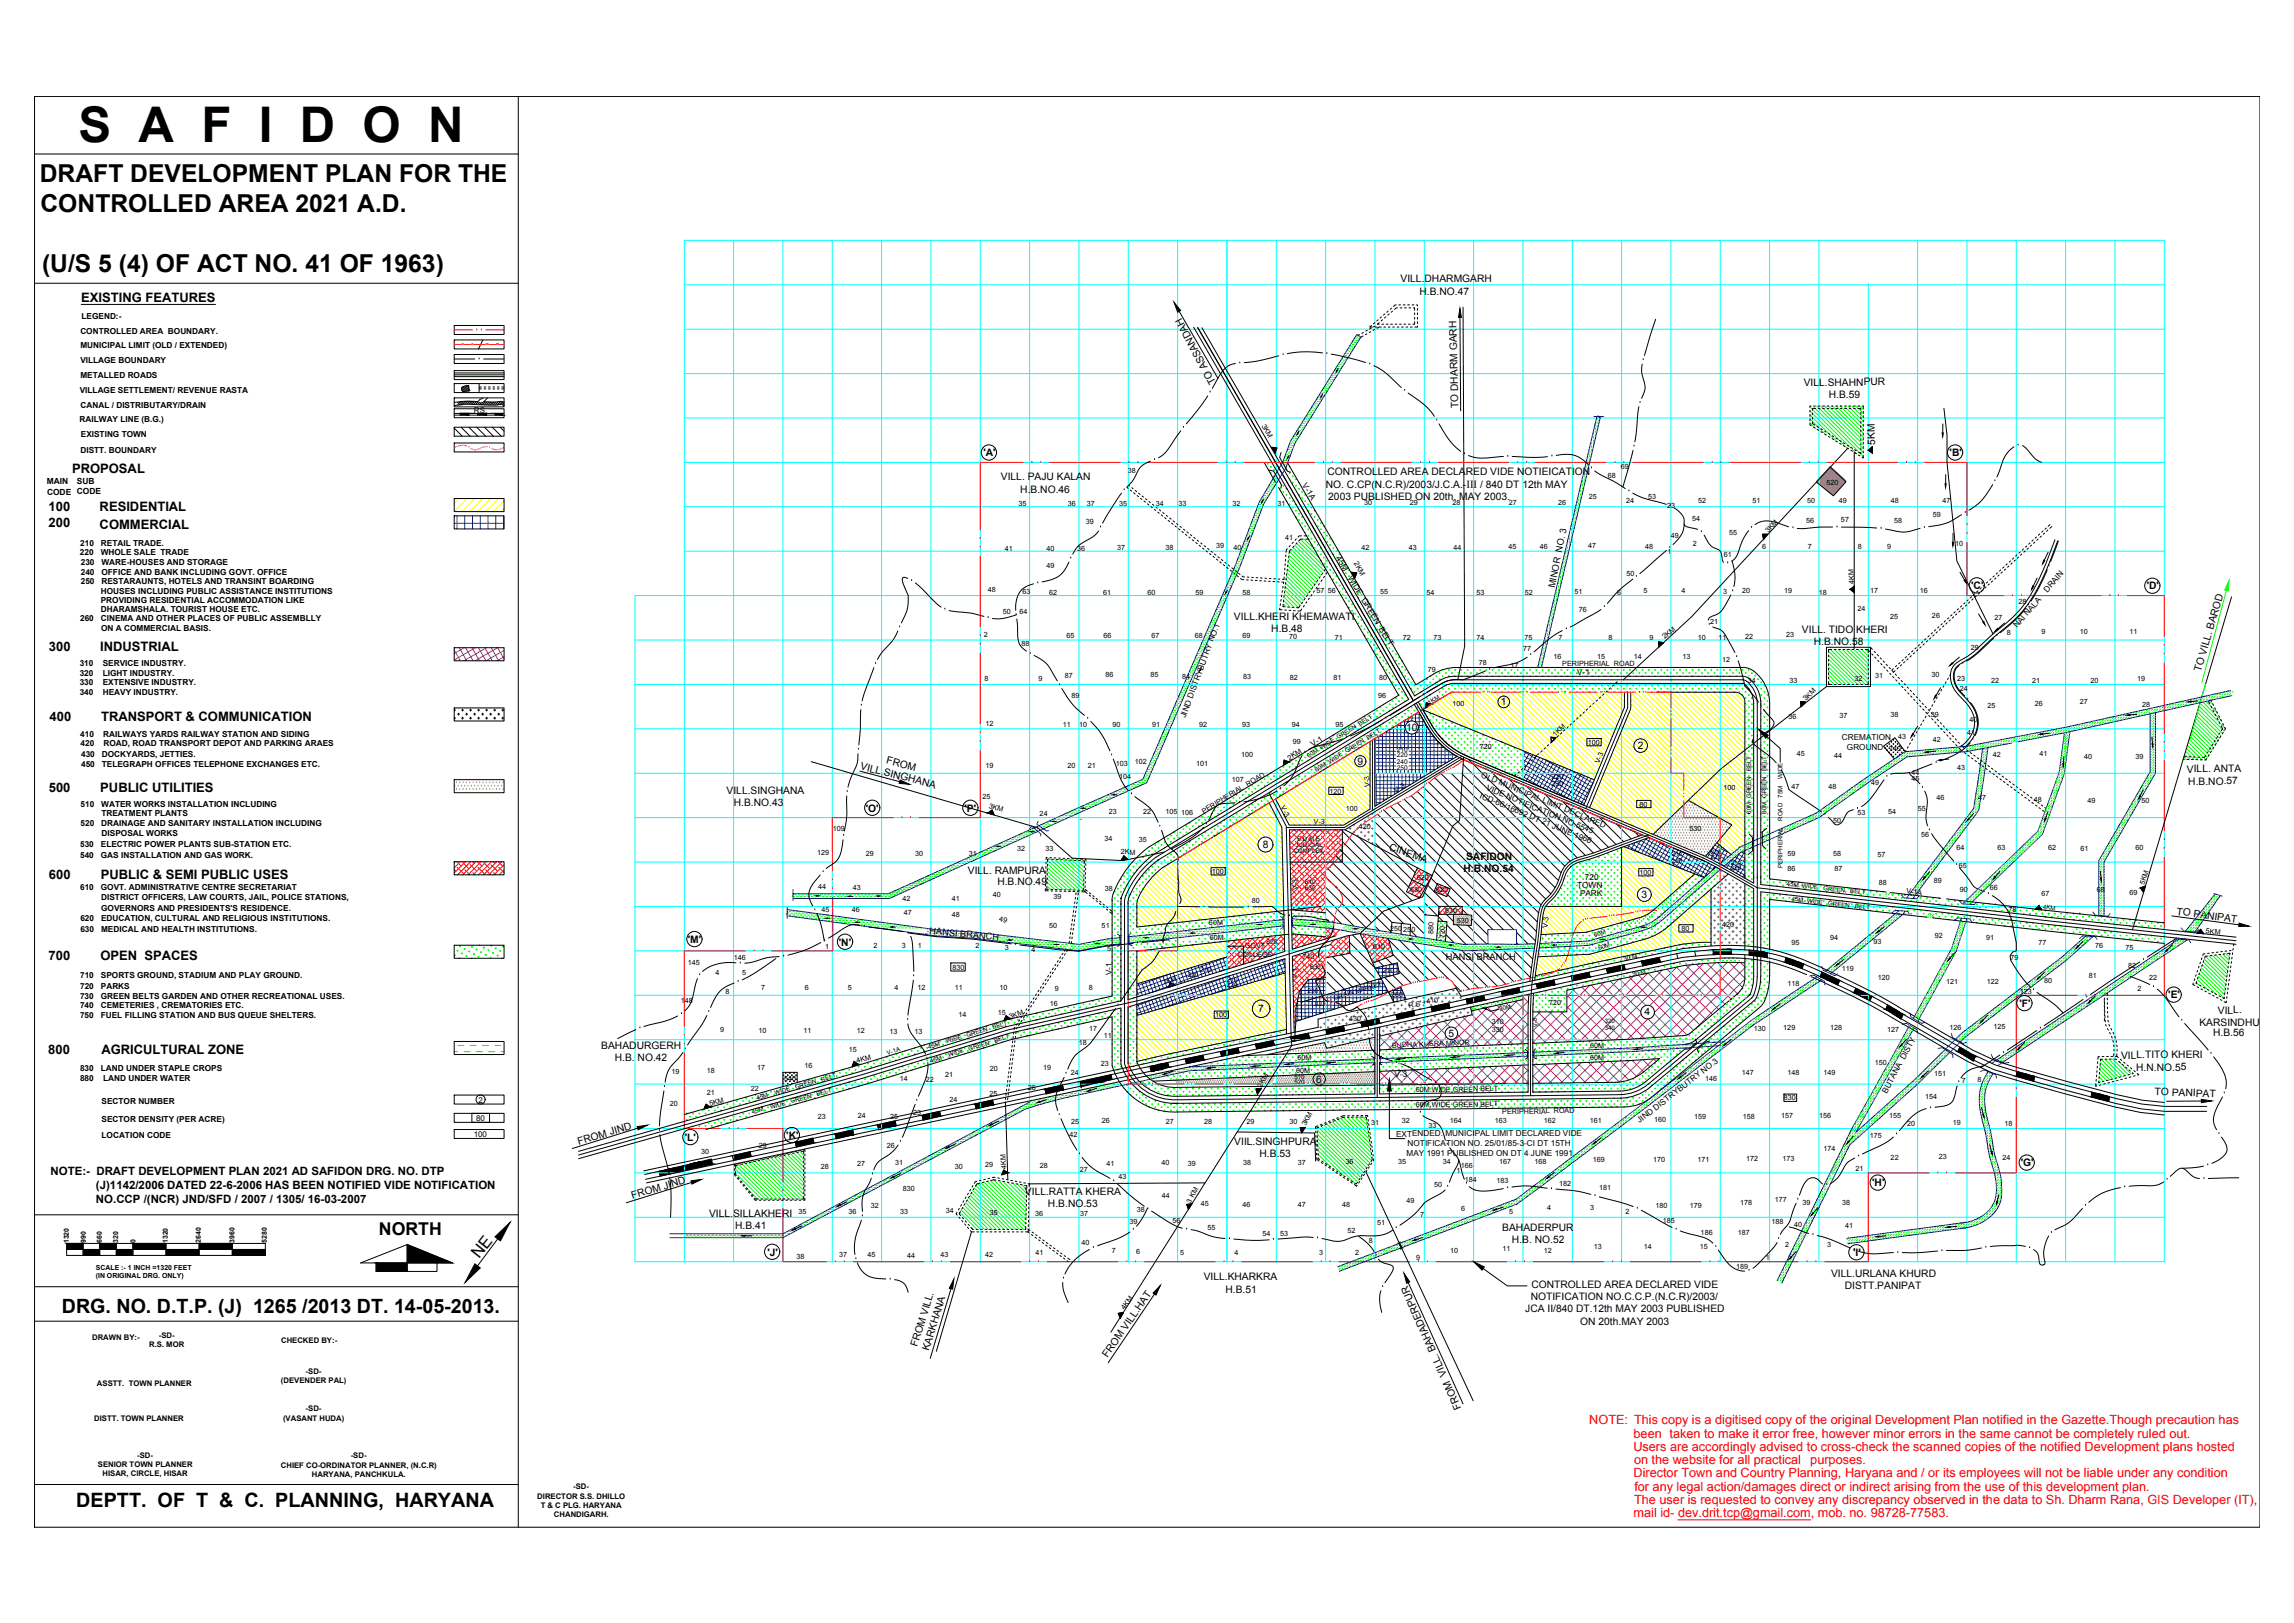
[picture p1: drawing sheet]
<svg xmlns="http://www.w3.org/2000/svg" width="1189mm" height="841mm" viewBox="0 0 1189 841" stroke-linecap="round" stroke-linejoin="round" font-family="sans-serif">
<defs><g id="words">
<text font-size="25.5" x="41" y="74">S A F I D O N</text>
<g font-size="12.8">
<text x="21" y="94">DRAFT DEVELOPMENT PLAN FOR THE</text>
<text x="21" y="110">CONTROLLED AREA 2021 A.D.</text>
<text x="22" y="141">(U/S 5 (4) OF ACT NO. 41 OF 1963)</text>
</g>
<text font-size="10.3" x="40" y="781">DEPTT. OF T &amp; C. PLANNING, HARYANA</text>
<text font-size="10.2" x="32" y="681">DRG. NO. D.T.P. (J) 1265 /2013 DT. 14-05-2013.</text>
<text font-size="9.2" x="196" y="640">NORTH</text>
<text font-size="8.5" x="248" y="652" transform="rotate(-52 248 652)">NE</text>
<g font-size="6.7">
<text x="42" y="156">EXISTING FEATURES</text>
<text x="37" y="245">PROPOSAL</text>
<text x="25" y="265">100</text>
<text x="52" y="265">RESIDENTIAL</text>
<text x="25" y="273">200</text>
<text x="52" y="274">COMMERCIAL</text>
<text x="25" y="337">300</text>
<text x="52" y="337">INDUSTRIAL</text>
<text x="26" y="374">400</text>
<text x="52" y="374">TRANSPORT &amp; COMMUNICATION</text>
<text x="25" y="410">500</text>
<text x="52" y="410">PUBLIC UTILITIES</text>
<text x="25" y="456">600</text>
<text x="52" y="456">PUBLIC &amp; SEMI PUBLIC USES</text>
<text x="25" y="498">700</text>
<text x="52" y="498">OPEN SPACES</text>
<text x="25" y="546">800</text>
<text x="53" y="546">AGRICULTURAL ZONE</text>
</g>
<g font-size="6.6" fill="#f00">
<text x="824" y="738">NOTE: This copy is a digitised copy of the original Development Plan notified in the Gazette.Though precaution has</text>
<text x="847" y="745">been taken to make it error free, however minor errors in the same cannot be completely ruled out.</text>
<text x="847" y="752">Users are accordingly advised to cross-check the scanned copies of the notified Development plans hosted</text>
<text x="847" y="759">on the website for all practical</text>
<text x="938" y="759">purposes.</text>
<text x="847" y="766">Director Town and Country Planning, Haryana and / or its employees will not be liable under any condition</text>
<text x="847" y="772">for any legal action/damages direct or indirect arising from the use of this development plan.</text>
<text x="847" y="779">The user is requested to convey any discrepancy observed in the data to Sh. Dharm Rana, GIS Developer (IT),</text>
<text x="847" y="786">mail id- dev.drit.tcp@gmail.com, mob. no. 98728-77583.</text>
</g>
<g font-size="5.9">
<text x="26" y="609">NOTE:- DRAFT DEVELOPMENT PLAN 2021 AD SAFIDON DRG. NO. DTP</text>
<text x="50" y="616">(J)1142/2006 DATED 22-6-2006 HAS BEEN NOTIFIED VIDE NOTIFICATION</text>
<text x="50" y="623">NO.CCP /(NCR) JND/SFD / 2007 / 1305/ 16-03-2007</text>
</g>
<g font-size="5.3">
<text x="726" y="146">VILL.DHARMGARH</text>
<text x="736" y="153">H.B.NO.47</text>
<text x="630" y="198" transform="rotate(-118 630 198)">TO ASSANDAH</text>
<text x="935" y="200" transform="rotate(-1 935 200)">VILL.SHAHNPUR</text>
<text x="948" y="206">H.B.59</text>
<text x="756" y="211" transform="rotate(-91 756 211)">TO DHARM GARH</text>
<text x="972" y="231" transform="rotate(-91 972 231)">5KM</text>
<text x="510" y="236">'A'</text>
<text x="1010" y="236">'B'</text>
<text x="519" y="249">VILL. PAJU KALAN</text>
<text x="688" y="246">CONTROLLED AREA DECLARED VIDE NOTIEICATION</text>
<text x="529" y="255">H.B.NO.46</text>
<text x="687" y="253">NO. C.CP(N.C.R)/2003/J.C.A.-III / 840 DT 12th MAY</text>
<text x="688" y="259">2003 PUBLISHED ON 20th. MAY 2003.</text>
<text x="1022" y="305">'C'</text>
<text x="1113" y="305">'D'</text>
<text x="640" y="321">VILL.KHERI KHEMAWATI</text>
<text x="659" y="328">H.B.48</text>
<text x="934" y="328">VILL. TIDO KHERI</text>
<text x="940" y="334">H.B.NO.58</text>
<text x="1141" y="348" transform="rotate(-74 1141 348)">TO VILL. BAROD</text>
<text x="778" y="365">1</text>
<text x="729" y="379">10</text>
<text x="849" y="388">2</text>
<text x="459" y="395" transform="rotate(14 459 395)">FROM</text>
<text x="446" y="399" transform="rotate(14 446 399)">VILL.SINGHANA</text>
<text x="703" y="396">9</text>
<text x="1133" y="400" transform="rotate(-1 1133 400)">VILL. ANTA</text>
<text x="1134" y="407">H.B.NO.57</text>
<text x="377" y="411">VILL.SINGHANA</text>
<text x="380" y="417">H.B.NO.43</text>
<text x="449" y="421">'O'</text>
<text x="500" y="421">'P'</text>
<text x="654" y="440">8</text>
<text x="720" y="440" transform="rotate(19 720 440)">CINEMA</text>
<text x="760" y="445">SAFIDON</text>
<text x="502" y="453">VILL. RAMPURA</text>
<text x="758" y="452">H.B.NO.54</text>
<text x="517" y="459">H.B.NO.49</text>
<text x="851" y="465">3</text>
<text x="1128" y="474" transform="rotate(8 1128 474)">TO PANIPAT</text>
<text x="356" y="489">'M'</text>
<text x="435" y="490">'N'</text>
<text x="1047" y="522">'F'</text>
<text x="1124" y="517">'E'</text>
<text x="652" y="524">7</text>
<text x="852" y="526">4</text>
<text x="1149" y="525" transform="rotate(-1 1149 525)">VILL.</text>
<text x="1140" y="532" transform="rotate(-1 1140 532)">KARSINDHU</text>
<text x="751" y="537">5</text>
<text x="1147" y="537">H.B.56</text>
<text x="312" y="544">BAHADURGERH</text>
<text x="319" y="550">H.B. NO.42</text>
<text x="1099" y="549" transform="rotate(-1 1099 549)">VILL.TITO KHERI</text>
<text x="1107" y="555" transform="rotate(-1 1107 555)">H.N.NO.55</text>
<text x="682" y="561">6</text>
<text x="1117" y="567" transform="rotate(2 1117 567)">TO PANIPAT</text>
<text x="300" y="593" transform="rotate(-17 300 593)">FROM JIND</text>
<text x="355" y="591">'L'</text>
<text x="407" y="590">'K'</text>
<text x="640" y="593">VIIL.SINGHPURA</text>
<text x="653" y="600">H.B.53</text>
<text x="1047" y="604">'G'</text>
<text x="970" y="615">'H'</text>
<text x="328" y="621" transform="rotate(-17 328 621)">FROM JIND</text>
<text x="531" y="619">VILL.RATTA KHERA</text>
<text x="543" y="625">H.B.NO.53</text>
<text x="367" y="631">VILL.SILLAKHERI</text>
<text x="381" y="637">H.B.41</text>
<text x="779" y="638">BAHADERPUR</text>
<text x="784" y="644">H.B. NO.52</text>
<text x="398" y="651">'J'</text>
<text x="960" y="651">'I'</text>
<text x="624" y="663">VILL.KHARKRA</text>
<text x="949" y="662">VILL.URLANA KHURD</text>
<text x="635" y="670">H.B.51</text>
<text x="794" y="667">CONTROLLED AREA DECLARED VIDE</text>
<text x="956" y="668">DISTT.PANIPAT</text>
<text x="793" y="674">NOTIFICATION NO.C.C.P.(N.C.R)/2003/</text>
<text x="790" y="680">JCA II/840 DT.12th MAY 2003 PUBLISHED</text>
<text x="819" y="686">ON 20th.MAY 2003</text>
<text x="475" y="698" transform="rotate(-73 475 698)">FROM VILL.</text>
<text x="481" y="700" transform="rotate(-73 481 700)">KARKHANA</text>
<text x="574" y="704" transform="rotate(-55 574 704)">FROM VILL.HAT</text>
<text x="757" y="730" transform="rotate(-114 757 730)">FROM VILL. BAHADERPUR</text>
</g>
<g font-size="4.8">
<text x="806" y="305" transform="rotate(-78 806 305)">MINOR NO. 3</text>
<text x="482" y="484" transform="rotate(6 482 484)">HANSI BRANCH</text>
<text x="749" y="497">HANSI BRANCH</text>
</g>
<g font-size="4.4">
<text x="24" y="251">MAIN</text>
<text x="40" y="251">SUB</text>
<text x="24" y="256">CODE CODE</text>
</g>
<g font-size="4.3">
<text x="42" y="165">LEGEND:-</text>
<text x="42" y="173">CONTROLLED AREA BOUNDARY.</text>
<text x="42" y="180">MUNICIPAL LIMIT (OLD / EXTENDED)</text>
<text x="42" y="188">VILLAGE BOUNDARY</text>
<text x="42" y="196">METALLED ROADS</text>
<text x="41" y="204">VILLAGE SETTLEMENT/ REVENUE RASTA</text>
<text x="42" y="211">CANAL / DISTRIBUTARY/DRAIN</text>
<text x="41" y="219">RAILWAY LINE (B.G.)</text>
<text x="42" y="226">EXISTING TOWN</text>
<text x="42" y="235">DISTT. BOUNDARY</text>
<text x="675" y="251" transform="rotate(59 675 251)">V-1A</text>
<text x="41" y="288">220</text>
<text x="42" y="283">210</text>
<text x="52" y="288">WHOLE SALE TRADE</text>
<text x="52" y="283">RETAIL TRADE.</text>
<text x="42" y="293">230</text>
<text x="53" y="293">WARE-HOUSES AND STORAGE</text>
<text x="692" y="289" transform="rotate(59 692 289)">45M</text>
<text x="42" y="298">240</text>
<text x="53" y="298">OFFICE AND BANK INCLUDING GOVT. OFFICE</text>
<text x="698" y="299" transform="rotate(59 698 299)">WIDE GREEN BELT</text>
<text x="42" y="303">250</text>
<text x="53" y="303">RESTARAUNTS, HOTELS AND TRANSINT BOARDING</text>
<text x="52" y="308">HOUSES INCLUDING PUBLIC ASSISTANCE INSTITUTIONS</text>
<text x="1061" y="307" transform="rotate(-49 1061 307)">DRAIN</text>
<text x="52" y="312">PROVIDING RESIDENTIAL ACCOMMODATION LIKE</text>
<text x="52" y="317">DHARAMSHALA. TOURIST HOUSE ETC.</text>
<text x="42" y="322">260</text>
<text x="52" y="322">CINEMA AND OTHER PLACES OF PUBLIC ASSEMBLLY</text>
<text x="52" y="327">ON A COMMERCIAL BASIS.</text>
<text x="1045" y="326" transform="rotate(-49 1045 326)">NAI NALA</text>
<text x="41" y="345">310</text>
<text x="53" y="345">SERVICE INDUSTRY.</text>
<text x="41" y="350">320</text>
<text x="53" y="350">LIGHT INDUSTRY.</text>
<text x="817" y="350" transform="rotate(-1 817 350)">V-1</text>
<text x="41" y="355">330</text>
<text x="53" y="355">EXTENSIVE INDUSTRY.</text>
<text x="41" y="360">340</text>
<text x="53" y="360">HEAVY INDUSTRY.</text>
<text x="614" y="372" transform="rotate(-70 614 372)">JIND DISTRYBUTRY NO.1</text>
<text x="42" y="382">410</text>
<text x="54" y="382">RAILWAYS YARDS RAILWAY STATION AND SIDING</text>
<text x="955" y="384">CREMATION</text>
<text x="42" y="387">420</text>
<text x="54" y="387">ROAD, ROAD TRANSPORT DEPOT AND PARKING ARAES</text>
<text x="680" y="387" transform="rotate(-33 680 387)">V-1</text>
<text x="957" y="389" transform="rotate(-1 957 389)">GROUND</text>
<text x="42" y="392">430</text>
<text x="53" y="392">DOCKYARDS, JETTIES.</text>
<text x="42" y="397">450</text>
<text x="53" y="397">TELEGRAPH OFFICES TELEPHONE EXCHANGES ETC.</text>
<text x="767" y="403" transform="rotate(22 767 403)">OLD MUNICIPAL LIMIT DECLARED</text>
<text x="767" y="414" transform="rotate(22 767 414)">ICD-66/16692 DT 21 JUNE 1966</text>
<text x="770" y="409" transform="rotate(22 770 409)">VIDE NOTIEICATION NO.5545</text>
<text x="42" y="418">510</text>
<text x="52" y="418">WATER WORKS INSTALLATION INCLUDING</text>
<text x="53" y="423">TREATMENT PLANTS</text>
<text x="42" y="428">520</text>
<text x="53" y="428">DRAINAGE AND SANITARY INSTALLATION INCLUDING</text>
<text x="53" y="433">DISPOSAL WORKS</text>
<text x="42" y="439">530</text>
<text x="52" y="439">ELECTRIC POWER PLANTS SUB-STATION ETC.</text>
<text x="42" y="445">540</text>
<text x="52" y="445">GAS INSTALLATION AND GAS WORK.</text>
<text x="821" y="456">720</text>
<text x="42" y="461">610</text>
<text x="52" y="461">GOVT. ADMINISTRATIVE CENTRE SECRETARIAT</text>
<text x="817" y="460">TOWN</text>
<text x="52" y="466">DISTRICT OFFICERS, LAW COURTS, JAIL, POLICE STATIONS,</text>
<text x="819" y="464">PARK</text>
<text x="52" y="472">GOVERNORS AND PRESIDENTS'S RESIDENCE.</text>
<text x="42" y="477">620</text>
<text x="52" y="477">EDUCATION, CULTURAL AND RELIGIOUS INSTITUTIONS.</text>
<text x="42" y="483">630</text>
<text x="52" y="483">MEDICAL AND HEALTH INSTITUTIONS.</text>
<text x="42" y="507">710</text>
<text x="52" y="507">SPORTS GROUND, STADIUM AND PLAY GROUND.</text>
<text x="576" y="505" transform="rotate(-91 576 505)">V-1</text>
<text x="42" y="512">720</text>
<text x="52" y="512">PARKS</text>
<text x="41" y="517">730</text>
<text x="52" y="517">GREEN BELTS GARDEN AND OTHER RECREATIONAL USES.</text>
<text x="41" y="522">740</text>
<text x="41" y="528">750</text>
<text x="52" y="522">CEMETERIES , CREMATORIES ETC.</text>
<text x="52" y="528">FUEL FILLING STATION AND BUS QUEUE SHELTERS.</text>
<text x="41" y="555">830</text>
<text x="52" y="555">LAND UNDER STAPLE CROPS</text>
<text x="41" y="560">880</text>
<text x="53" y="560">LAND UNDER WATER</text>
<text x="723" y="558">V-3</text>
<text x="978" y="567" transform="rotate(-62 978 567)">BUTANA DISTY</text>
<text x="53" y="572">SECTOR NUMBER</text>
<text x="53" y="581">SECTOR DENSITY (PER ACRE)</text>
<text x="850" y="582" transform="rotate(-38 850 582)">JIND DISTRYBUTRY NO.3</text>
<text x="53" y="590">LOCATION CODE</text>
<text x="724" y="589">EXTENDED. MUNICIPAL LIMIT DECLARED VIDE</text>
<text x="729" y="599">MAY 1991 PUBLISHED ON DT 4 JUNE 1991</text>
<text x="730" y="594">NOTIFICATION NO. 25/01/85-3-CI DT 15TH</text>
</g>
<g font-size="4.2">
<text x="246" y="214">RS.</text>
<text x="248" y="571">2</text>
<text x="247" y="581">80</text>
<text x="245" y="589">100</text>
</g>
<g font-size="4">
<text x="48" y="694">DRAWN BY:-</text>
<text x="82" y="693">-SD-</text>
<text x="77" y="698">R.S. MOR</text>
<text x="146" y="696">CHECKED BY:-</text>
<text x="158" y="712">-SD-</text>
<text x="50" y="718">ASSTT. TOWN PLANNER</text>
<text x="146" y="717">(DEVENDER PAL)</text>
<text x="158" y="731">-SD-</text>
<text x="49" y="736">DISTT. TOWN PLANNER</text>
<text x="147" y="736">(VASANT HUDA)</text>
<text x="71" y="755">-SD-</text>
<text x="182" y="756">-SD-</text>
<text x="51" y="760">SENIOR TOWN PLANNER</text>
<text x="146" y="761">CHIEF CO-ORDINATOR PLANNER, (N.C.R)</text>
<text x="53" y="765">HISAR, CIRCLE, HISAR</text>
<text x="162" y="765">HARYANA, PANCHKULA.</text>
<text x="297" y="772">-SD-</text>
<text x="278" y="777">DIRECTOR S.S. DHILLO</text>
<text x="280" y="781">T &amp; C PLG. HARYANA</text>
<text x="287" y="786">CHANDIGARH.</text>
</g>
<text font-size="3.8" x="668" y="394" transform="rotate(-32 668 394)">2KM</text>
<g font-size="3.7">
<text x="654" y="221" transform="rotate(61 654 221)">3KM</text>
<text x="584" y="245">38</text>
<text x="840" y="243">69</text>
<text x="833" y="248">68</text>
<text x="947" y="251">520</text>
<text x="528" y="262">35</text>
<text x="553" y="262">36</text>
<text x="563" y="262">37</text>
<text x="580" y="262">35</text>
<text x="599" y="262">34</text>
<text x="611" y="262">33</text>
<text x="639" y="262">32</text>
<text x="662" y="262">31</text>
<text x="707" y="262">30</text>
<text x="731" y="262">29</text>
<text x="753" y="262">28</text>
<text x="782" y="262">27</text>
<text x="807" y="262">26</text>
<text x="823" y="259">25</text>
<text x="843" y="260">24</text>
<text x="854" y="259">53</text>
<text x="864" y="263">23</text>
<text x="880" y="261">52</text>
<text x="908" y="261">51</text>
<text x="936" y="260">50</text>
<text x="953" y="261">49</text>
<text x="980" y="261">48</text>
<text x="1007" y="261">47</text>
<text x="877" y="270">54</text>
<text x="1002" y="268">59</text>
<text x="563" y="272">39</text>
<text x="936" y="271">56</text>
<text x="954" y="271">57</text>
<text x="982" y="271">58</text>
<text x="666" y="280">41</text>
<text x="866" y="279">49</text>
<text x="896" y="277">55</text>
<text x="917" y="276" transform="rotate(-47 917 276)">3KM</text>
<text x="521" y="285">41</text>
<text x="542" y="285">40</text>
<text x="558" y="286">36</text>
<text x="579" y="285">37</text>
<text x="604" y="285">38</text>
<text x="630" y="284">39</text>
<text x="639" y="285">40</text>
<text x="706" y="285">42</text>
<text x="730" y="285">43</text>
<text x="753" y="285">44</text>
<text x="782" y="285">45</text>
<text x="798" y="285">46</text>
<text x="823" y="284">47</text>
<text x="853" y="285">48</text>
<text x="864" y="287">1</text>
<text x="877" y="283">2</text>
<text x="913" y="284">6</text>
<text x="937" y="285">7</text>
<text x="963" y="285">8</text>
<text x="978" y="284">9</text>
<text x="1013" y="283">10</text>
<text x="702" y="292" transform="rotate(61 702 292)">2KM</text>
<text x="893" y="289">61</text>
<text x="542" y="294">49</text>
<text x="843" y="299">50</text>
<text x="961" y="303" transform="rotate(-92 961 303)">4KM</text>
<text x="512" y="307">48</text>
<text x="530" y="308">63</text>
<text x="544" y="308">62</text>
<text x="572" y="308">61</text>
<text x="595" y="308">60</text>
<text x="620" y="308">59</text>
<text x="644" y="308">58</text>
<text x="682" y="307">57</text>
<text x="688" y="307">56</text>
<text x="715" y="308">55</text>
<text x="739" y="308">54</text>
<text x="765" y="308">53</text>
<text x="790" y="308">52</text>
<text x="816" y="308">51</text>
<text x="838" y="308">6</text>
<text x="852" y="307">5</text>
<text x="871" y="307">4</text>
<text x="893" y="308">3</text>
<text x="903" y="307">20</text>
<text x="925" y="307">19</text>
<text x="943" y="308">18</text>
<text x="969" y="307">17</text>
<text x="995" y="307">16</text>
<text x="818" y="317">76</text>
<text x="963" y="316">24</text>
<text x="1046" y="313">28</text>
<text x="520" y="318">50</text>
<text x="528" y="318">64</text>
<text x="886" y="323">21</text>
<text x="979" y="321">25</text>
<text x="1001" y="320">26</text>
<text x="1034" y="322">27</text>
<text x="926" y="330">23</text>
<text x="1040" y="329">8</text>
<text x="1058" y="329">9</text>
<text x="1078" y="329">10</text>
<text x="1104" y="329">11</text>
<text x="510" y="330">2</text>
<text x="529" y="335">88</text>
<text x="553" y="331">65</text>
<text x="572" y="331">66</text>
<text x="597" y="331">67</text>
<text x="619" y="331">68</text>
<text x="644" y="331">69</text>
<text x="668" y="331">70</text>
<text x="692" y="332">71</text>
<text x="727" y="332">72</text>
<text x="743" y="332">73</text>
<text x="765" y="332">74</text>
<text x="790" y="332">75</text>
<text x="808" y="332">7</text>
<text x="834" y="332">8</text>
<text x="855" y="332">9</text>
<text x="863" y="331" transform="rotate(-40 863 331)">2KM</text>
<text x="880" y="332">10</text>
<text x="891" y="332">11</text>
<text x="904" y="331">22</text>
<text x="789" y="338">77</text>
<text x="805" y="341">16</text>
<text x="828" y="341">15</text>
<text x="847" y="341">14</text>
<text x="872" y="341">13</text>
<text x="1021" y="337">29</text>
<text x="766" y="344">78</text>
<text x="783" y="346">17</text>
<text x="810" y="345">PERIPHERIAL ROAD</text>
<text x="893" y="343">12</text>
<text x="510" y="353">8</text>
<text x="538" y="353">9</text>
<text x="552" y="351">87</text>
<text x="573" y="351">86</text>
<text x="596" y="351">85</text>
<text x="613" y="352">84</text>
<text x="644" y="352">83</text>
<text x="668" y="352">82</text>
<text x="691" y="352">81</text>
<text x="715" y="352">80</text>
<text x="740" y="348">79</text>
<text x="906" y="354">34</text>
<text x="927" y="354">33</text>
<text x="961" y="353">32</text>
<text x="972" y="351">31</text>
<text x="1001" y="351">30</text>
<text x="1014" y="353">23</text>
<text x="1032" y="354">22</text>
<text x="1053" y="354">21</text>
<text x="1083" y="354">20</text>
<text x="1108" y="353">19</text>
<text x="1016" y="358">24</text>
<text x="555" y="362">89</text>
<text x="714" y="361">96</text>
<text x="753" y="366">100</text>
<text x="936" y="363" transform="rotate(-44 936 363)">3KM</text>
<text x="1055" y="366">26</text>
<text x="1078" y="365">27</text>
<text x="953" y="372">37</text>
<text x="980" y="372">38</text>
<text x="1001" y="372">39</text>
<text x="1030" y="367">25</text>
<text x="1110" y="366">28</text>
<text x="511" y="376">12</text>
<text x="551" y="377">11</text>
<text x="559" y="377">10</text>
<text x="577" y="377">90</text>
<text x="597" y="377">91</text>
<text x="621" y="377">92</text>
<text x="644" y="377">93</text>
<text x="669" y="377">94</text>
<text x="692" y="377">95</text>
<text x="927" y="373">36</text>
<text x="1021" y="374">40</text>
<text x="806" y="382" transform="rotate(-44 806 382)">1KM</text>
<text x="984" y="383">43</text>
<text x="1019" y="381">41</text>
<text x="670" y="385">99</text>
<text x="767" y="388">720</text>
<text x="823" y="386">100</text>
<text x="979" y="389">740</text>
<text x="1002" y="385">42</text>
<text x="588" y="396">102</text>
<text x="643" y="392">100</text>
<text x="829" y="396" transform="rotate(-68 829 396)">V-3</text>
<text x="931" y="392">45</text>
<text x="951" y="393">44</text>
<text x="1033" y="392">42</text>
<text x="1057" y="392">41</text>
<text x="1080" y="393">40</text>
<text x="1107" y="393">39</text>
<text x="511" y="398">19</text>
<text x="553" y="398">20</text>
<text x="564" y="398">21</text>
<text x="578" y="397">103</text>
<text x="620" y="397">101</text>
<text x="991" y="402">44</text>
<text x="1014" y="399">43</text>
<text x="580" y="404">104</text>
<text x="638" y="405">107</text>
<text x="710" y="408" transform="rotate(-91 710 408)">V-3</text>
<text x="804" y="407">230</text>
<text x="804" y="404">220</text>
<text x="970" y="407">49</text>
<text x="991" y="404">45</text>
<text x="509" y="414">25</text>
<text x="689" y="411">120</text>
<text x="723" y="411" transform="rotate(-31 723 411)">V-3</text>
<text x="893" y="409">100</text>
<text x="928" y="409">47</text>
<text x="948" y="409">48</text>
<text x="512" y="418" transform="rotate(17 512 418)">3KM</text>
<text x="664" y="418" transform="rotate(62 664 418)">V-3</text>
<text x="850" y="418">80</text>
<text x="1004" y="414">46</text>
<text x="1025" y="414">47</text>
<text x="1054" y="416">48</text>
<text x="1082" y="416">49</text>
<text x="1110" y="416">50</text>
<text x="539" y="423">24</text>
<text x="575" y="422">23</text>
<text x="592" y="422">22</text>
<text x="604" y="422">105</text>
<text x="612" y="423">106</text>
<text x="624" y="422" transform="rotate(-31 624 422)">PERIPHERIAL ROAD</text>
<text x="698" y="420">100</text>
<text x="963" y="422">53</text>
<text x="979" y="422">54</text>
<text x="994" y="420">55</text>
<text x="432" y="430">109</text>
<text x="681" y="427" transform="rotate(3 681 427)">V-3</text>
<text x="704" y="430">420</text>
<text x="876" y="431">530</text>
<text x="950" y="427">50</text>
<text x="572" y="436">34</text>
<text x="590" y="436">35</text>
<text x="996" y="434">56</text>
<text x="423" y="443">129</text>
<text x="449" y="444">29</text>
<text x="474" y="444">30</text>
<text x="502" y="444">31</text>
<text x="527" y="441">32</text>
<text x="542" y="441">33</text>
<text x="581" y="443">2KM</text>
<text x="926" y="444">59</text>
<text x="950" y="444">58</text>
<text x="1014" y="440">64</text>
<text x="1035" y="441">63</text>
<text x="1061" y="441">62</text>
<text x="1078" y="441">61</text>
<text x="1107" y="440">60</text>
<text x="973" y="444">57</text>
<text x="1015" y="450">65</text>
<text x="628" y="453">100</text>
<text x="850" y="453">100</text>
<text x="926" y="451">86</text>
<text x="951" y="452">87</text>
<text x="424" y="461">44</text>
<text x="442" y="461">43</text>
<text x="573" y="462">38</text>
<text x="673" y="461" transform="rotate(-92 673 461)">V-3</text>
<text x="734" y="456">620</text>
<text x="974" y="459">88</text>
<text x="1002" y="458">89</text>
<text x="1031" y="461">66</text>
<text x="1111" y="459" transform="rotate(-72 1111 459)">5KM</text>
<text x="468" y="467">42</text>
<text x="493" y="467">41</text>
<text x="515" y="465">40</text>
<text x="546" y="466">39</text>
<text x="649" y="468">80</text>
<text x="731" y="462">630</text>
<text x="744" y="462">620</text>
<text x="988" y="463" transform="rotate(7 988 463)">V-1A</text>
<text x="1016" y="462">90</text>
<text x="1058" y="464">67</text>
<text x="1087" y="462">68</text>
<text x="1104" y="464">69</text>
<text x="426" y="472">45</text>
<text x="441" y="473">46</text>
<text x="468" y="474">47</text>
<text x="749" y="473">630</text>
<text x="1041" y="473">78</text>
<text x="493" y="475">48</text>
<text x="518" y="477" transform="rotate(13 518 477)">49</text>
<text x="627" y="479">60M</text>
<text x="755" y="478">530</text>
<text x="544" y="481">50</text>
<text x="571" y="481">51</text>
<text x="720" y="483">250250</text>
<text x="743" y="484" transform="rotate(-90 743 484)">880</text>
<text x="749" y="486" transform="rotate(-90 749 486)">720</text>
<text x="802" y="481" transform="rotate(-86 802 481)">V-3</text>
<text x="872" y="482">80</text>
<text x="893" y="480">420</text>
<text x="1143" y="484" transform="rotate(6 1143 484)">5KM</text>
<text x="428" y="492">1</text>
<text x="453" y="491">2</text>
<text x="467" y="491">3</text>
<text x="476" y="491">1</text>
<text x="505" y="491">2</text>
<text x="627" y="487">60M</text>
<text x="645" y="491">GOVT</text>
<text x="712" y="492">610</text>
<text x="928" y="490">95</text>
<text x="949" y="487">94</text>
<text x="971" y="489">93</text>
<text x="1003" y="486">92</text>
<text x="1029" y="487">91</text>
<text x="1056" y="490">77</text>
<text x="1086" y="491">76</text>
<text x="380" y="497">146</text>
<text x="521" y="492">3</text>
<text x="535" y="493">4</text>
<text x="574" y="493">5</text>
<text x="642" y="496">COLLEGE</text>
<text x="675" y="497">740</text>
<text x="1042" y="498">79</text>
<text x="1101" y="492">75</text>
<text x="356" y="500">145</text>
<text x="494" y="503">830</text>
<text x="955" y="503">119</text>
<text x="1103" y="501">82</text>
<text x="371" y="505">4</text>
<text x="385" y="505">5</text>
<text x="717" y="504">210</text>
<text x="973" y="508">120</text>
<text x="1009" y="510">121</text>
<text x="1030" y="510">122</text>
<text x="1059" y="509">80</text>
<text x="1082" y="507">81</text>
<text x="1114" y="508">22</text>
<text x="376" y="515">8</text>
<text x="394" y="513">7</text>
<text x="417" y="513">6</text>
<text x="439" y="513">5</text>
<text x="464" y="513">4</text>
<text x="475" y="513">12</text>
<text x="495" y="513">11</text>
<text x="518" y="513">10</text>
<text x="547" y="514">9</text>
<text x="564" y="513">8</text>
<text x="926" y="511">118</text>
<text x="1047" y="515">123</text>
<text x="1108" y="514">2</text>
<text x="353" y="520">148</text>
<text x="544" y="522">16</text>
<text x="721" y="516">260</text>
<text x="803" y="521">720</text>
<text x="497" y="527">14</text>
<text x="517" y="526">15</text>
<text x="523" y="528" transform="rotate(-16 523 528)">3KM</text>
<text x="630" y="527">100</text>
<text x="730" y="522" transform="rotate(-12 730 522)">R.S +410</text>
<text x="699" y="529">430</text>
<text x="773" y="531">310</text>
<text x="924" y="534">129</text>
<text x="949" y="534">128</text>
<text x="1010" y="534">126</text>
<text x="1033" y="533">125</text>
<text x="373" y="535">9</text>
<text x="393" y="535">10</text>
<text x="416" y="535">11</text>
<text x="444" y="535">12</text>
<text x="461" y="536">13</text>
<text x="474" y="536">13</text>
<text x="564" y="534">17</text>
<text x="572" y="538">11</text>
<text x="773" y="535">330</text>
<text x="909" y="534">130</text>
<text x="978" y="535">127</text>
<text x="440" y="545">15</text>
<text x="559" y="542">18</text>
<text x="721" y="543" transform="rotate(-2 721 543)">BUDHA KHERA MINOR</text>
<text x="824" y="543">60M</text>
<text x="444" y="551" transform="rotate(-16 444 551)">4KM</text>
<text x="672" y="549">60M</text>
<text x="824" y="549">60M</text>
<text x="348" y="557">19</text>
<text x="366" y="556">18</text>
<text x="392" y="555">17</text>
<text x="417" y="553">16</text>
<text x="513" y="555">20</text>
<text x="541" y="554">19</text>
<text x="555" y="557">24</text>
<text x="571" y="552">23</text>
<text x="672" y="556">60M</text>
<text x="903" y="557">147</text>
<text x="926" y="557">148</text>
<text x="945" y="557">149</text>
<text x="972" y="552">150</text>
<text x="1002" y="557">151</text>
<text x="406" y="560">540</text>
<text x="466" y="560">14</text>
<text x="480" y="561">22</text>
<text x="490" y="558">21</text>
<text x="654" y="564" transform="rotate(-62 654 564)">2KM</text>
<text x="884" y="560">146</text>
<text x="1017" y="561">7</text>
<text x="1025" y="561">8</text>
<text x="366" y="568">21</text>
<text x="389" y="566">22</text>
<text x="513" y="568">25</text>
<text x="533" y="565">26</text>
<text x="734" y="566" transform="rotate(-1 734 566)">60M.WIDE GREEN BELT</text>
<text x="998" y="569">154</text>
<text x="347" y="573">20</text>
<text x="368" y="573" transform="rotate(-16 368 573)">5KM</text>
<text x="492" y="571">24</text>
<text x="734" y="574" transform="rotate(-1 734 574)">60M.WIDE GREEN BELT</text>
<text x="925" y="570">830</text>
<text x="424" y="580">23</text>
<text x="445" y="579">24</text>
<text x="461" y="580">25</text>
<text x="473" y="578">23</text>
<text x="775" y="582">163</text>
<text x="779" y="577" transform="rotate(-1 779 577)">PERIPHERIAL ROAD</text>
<text x="800" y="582">162</text>
<text x="857" y="581">160</text>
<text x="878" y="580">159</text>
<text x="903" y="580">158</text>
<text x="923" y="579">157</text>
<text x="943" y="579">156</text>
<text x="979" y="579">155</text>
<text x="555" y="583">25</text>
<text x="571" y="582">26</text>
<text x="604" y="583">27</text>
<text x="624" y="583">28</text>
<text x="646" y="583">29</text>
<text x="668" y="583">30</text>
<text x="677" y="584" transform="rotate(-62 677 584)">3KM</text>
<text x="711" y="583">31</text>
<text x="727" y="582">32</text>
<text x="740" y="584">33</text>
<text x="751" y="582">164</text>
<text x="824" y="582">161</text>
<text x="988" y="583">20</text>
<text x="1012" y="583">19</text>
<text x="1039" y="583">18</text>
<text x="554" y="589">42</text>
<text x="969" y="590">175</text>
<text x="363" y="598">30</text>
<text x="393" y="595">29</text>
<text x="460" y="595">26</text>
<text x="945" y="596">174</text>
<text x="425" y="606">28</text>
<text x="444" y="604">27</text>
<text x="464" y="604">31</text>
<text x="495" y="606">30</text>
<text x="511" y="605">29</text>
<text x="522" y="606" transform="rotate(-92 522 606)">4KM</text>
<text x="539" y="605">28</text>
<text x="573" y="604">41</text>
<text x="602" y="604">40</text>
<text x="616" y="604">39</text>
<text x="644" y="604">38</text>
<text x="673" y="604">37</text>
<text x="697" y="603">36</text>
<text x="725" y="603">35</text>
<text x="748" y="603">34</text>
<text x="757" y="605">166</text>
<text x="777" y="603">167</text>
<text x="795" y="603">168</text>
<text x="826" y="602">169</text>
<text x="857" y="602">170</text>
<text x="880" y="602">171</text>
<text x="905" y="602">172</text>
<text x="924" y="602">173</text>
<text x="980" y="601">22</text>
<text x="1005" y="601">23</text>
<text x="1038" y="601">24</text>
<text x="560" y="607">27</text>
<text x="580" y="611">43</text>
<text x="755" y="608">1</text>
<text x="962" y="607">21</text>
<text x="468" y="617">830</text>
<text x="743" y="615">50</text>
<text x="759" y="612">184</text>
<text x="776" y="613">183</text>
<text x="808" y="614">182</text>
<text x="829" y="616">181</text>
<text x="602" y="621">44</text>
<text x="617" y="624" transform="rotate(-60 617 624)">3 KM</text>
<text x="729" y="623">49</text>
<text x="920" y="623">177</text>
<text x="414" y="629">35</text>
<text x="440" y="629">36</text>
<text x="451" y="626">32</text>
<text x="466" y="629">33</text>
<text x="490" y="628">34</text>
<text x="513" y="630">35</text>
<text x="589" y="628">38</text>
<text x="622" y="625">45</text>
<text x="644" y="626">46</text>
<text x="673" y="626">47</text>
<text x="696" y="626">48</text>
<text x="757" y="627">6</text>
<text x="782" y="629">5</text>
<text x="802" y="627">4</text>
<text x="824" y="627">3</text>
<text x="842" y="629">2</text>
<text x="858" y="626">180</text>
<text x="876" y="626">179</text>
<text x="902" y="624">178</text>
<text x="934" y="624">39</text>
<text x="955" y="624">38</text>
<text x="536" y="630">36</text>
<text x="560" y="630">37</text>
<text x="585" y="634">39</text>
<text x="608" y="634">56</text>
<text x="714" y="635">51</text>
<text x="736" y="631">7</text>
<text x="862" y="634">185</text>
<text x="918" y="635">188</text>
<text x="930" y="636">40</text>
<text x="626" y="637">55</text>
<text x="654" y="640">54</text>
<text x="664" y="640">53</text>
<text x="698" y="639">52</text>
<text x="881" y="640">186</text>
<text x="901" y="640">187</text>
<text x="956" y="636">41</text>
<text x="561" y="645">40</text>
<text x="709" y="644">8</text>
<text x="826" y="647">13</text>
<text x="852" y="647">14</text>
<text x="881" y="647">15</text>
<text x="925" y="646">2</text>
<text x="947" y="646">3</text>
<text x="413" y="652">38</text>
<text x="435" y="651">37</text>
<text x="450" y="651">45</text>
<text x="470" y="652">44</text>
<text x="487" y="652">43</text>
<text x="511" y="652">42</text>
<text x="537" y="650">41</text>
<text x="576" y="649">7</text>
<text x="589" y="650">6</text>
<text x="612" y="650">5</text>
<text x="640" y="650">4</text>
<text x="684" y="650">3</text>
<text x="702" y="650">2</text>
<text x="734" y="653">9</text>
<text x="752" y="649">10</text>
<text x="779" y="648">11</text>
<text x="800" y="650">12</text>
<text x="915" y="653">1</text>
<text x="900" y="657">189</text>
<text x="583" y="679" transform="rotate(-53 583 679)">4KM</text>
</g>
<g font-size="3.6">
<text x="36" y="644" transform="rotate(-90 36 644)">1320</text>
<text x="44" y="644" transform="rotate(-90 44 644)">990</text>
<text x="53" y="644" transform="rotate(-90 53 644)">660</text>
<text x="61" y="644" transform="rotate(-90 61 644)">320</text>
<text x="70" y="644" transform="rotate(-90 70 644)">0</text>
<text x="87" y="644" transform="rotate(-90 87 644)">1320</text>
<text x="104" y="644" transform="rotate(-90 104 644)">2640</text>
<text x="121" y="644" transform="rotate(-90 121 644)">3960</text>
<text x="138" y="644" transform="rotate(-90 138 644)">5280</text>
<text x="50" y="658">SCALE :- 1 INCH =1320 FEET</text>
<text x="50" y="662">(IN ORIGINAL DRG. ONLY)</text>
</g>
<g font-size="3.4">
<text x="724" y="390">210</text>
<text x="724" y="393">220</text>
<text x="724" y="396">240</text>
<text x="724" y="399">250</text>
<text x="676" y="461">630</text>
<text x="676" y="458">610</text>
<text x="656" y="489">620</text>
<text x="622" y="504">210</text>
<text x="679" y="502">630</text>
<text x="616" y="506">220</text>
<text x="636" y="509">210</text>
<text x="636" y="512">220</text>
<text x="678" y="514">230</text>
<text x="680" y="521">OLD</text>
<text x="692" y="518" transform="rotate(-16 692 518)">GRAIN MARKET</text>
</g>
<g font-size="3.2">
<text x="741" y="365" transform="rotate(-29 741 365)">1KM</text>
<text x="678" y="393" transform="rotate(-32 678 393)">60M. WIDE GREEN BELT</text>
<text x="682" y="400" transform="rotate(-32 682 400)">60M. WIDE GREEN BELT</text>
<text x="908" y="400" transform="rotate(-90 908 400)">BELT</text>
<text x="915" y="400" transform="rotate(-90 915 400)">BELT</text>
<text x="924" y="404" transform="rotate(-90 924 404)">WIDE</text>
<text x="924" y="413" transform="rotate(-90 924 413)">75M</text>
<text x="908" y="422" transform="rotate(-90 908 422)">60M. GREEN</text>
<text x="916" y="422" transform="rotate(-90 916 422)">60M. GREEN</text>
<text x="924" y="425" transform="rotate(-90 924 425)">ROAD</text>
<text x="672" y="436">S.D.M.E</text>
<text x="670" y="442">COMPLEX</text>
<text x="671" y="439">JUDICIAL</text>
<text x="866" y="444">210</text>
<text x="887" y="442">210</text>
<text x="866" y="447">220</text>
<text x="887" y="445">220</text>
<text x="897" y="448">210</text>
<text x="897" y="451">220</text>
<text x="924" y="450" transform="rotate(-90 924 450)">PERIPHERIAL</text>
<text x="926" y="459" transform="rotate(6 926 459)">45M. WIDE</text>
<text x="945" y="461" transform="rotate(6 945 461)">GREEN</text>
<text x="928" y="467" transform="rotate(6 928 467)">45M. WIDE</text>
<text x="959" y="463" transform="rotate(6 959 463)">BELT</text>
<text x="947" y="469" transform="rotate(6 947 469)">GREEN</text>
<text x="961" y="471" transform="rotate(6 961 471)">BELT</text>
<text x="1059" y="471" transform="rotate(7 1059 471)">4KM</text>
<text x="827" y="486" transform="rotate(-19 827 486)">60M</text>
<text x="829" y="492" transform="rotate(-19 829 492)">60M</text>
<text x="842" y="498" transform="rotate(-12 842 498)">30 M.</text>
<text x="603" y="510" transform="rotate(-16 603 510)">2KM</text>
<text x="672" y="507" transform="rotate(-92 672 507)">V-3</text>
<text x="846" y="506" transform="rotate(-12 846 506)">30 M.</text>
<text x="777" y="524" transform="rotate(-13 777 524)">30M</text>
<text x="515" y="533" transform="rotate(-17 515 533)">BELT</text>
<text x="797" y="532" transform="rotate(-96 797 532)">V-3</text>
<text x="832" y="530">320</text>
<text x="832" y="534">340</text>
<text x="501" y="537" transform="rotate(-17 501 537)">GREEN</text>
<text x="481" y="544" transform="rotate(-17 481 544)">45M</text>
<text x="491" y="541" transform="rotate(-17 491 541)">WIDE</text>
<text x="502" y="544" transform="rotate(-17 502 544)">GREEN</text>
<text x="516" y="540" transform="rotate(-17 516 540)">BELT</text>
<text x="460" y="547" transform="rotate(-17 460 547)">V-1A</text>
<text x="482" y="551" transform="rotate(-17 482 551)">45M</text>
<text x="492" y="548" transform="rotate(-17 492 548)">WIDE</text>
<text x="426" y="560" transform="rotate(-16 426 560)">BELT</text>
<text x="671" y="559">510</text>
<text x="671" y="562">520</text>
<text x="392" y="570" transform="rotate(-16 392 570)">45M</text>
<text x="402" y="567" transform="rotate(-16 402 567)">WIDE</text>
<text x="412" y="564" transform="rotate(-16 412 564)">GREEN</text>
<text x="424" y="568" transform="rotate(-16 424 568)">BELT</text>
<text x="399" y="575" transform="rotate(-16 399 575)">WIDE</text>
<text x="410" y="572" transform="rotate(-16 410 572)">GREEN</text>
<text x="390" y="577" transform="rotate(-16 390 577)">45M</text>
</g>
</g></defs>
<!-- layer: GRASS -->
<g fill="none" stroke="#0f0" stroke-width=".52">
<path d="M700 179h1M701 178h.1M701 178h1M701 177h1M702 176h1M702 178h1M702 179h.1M703 175h1M703 177h1M703 178h.1M704 176h1M705 175h.1"/>
<path d="M688 199h.1M688 198h.1M688 199h1M689 197h.1M689 196h1M689 198h1M689 199h1M690 195h1M690 197h1M690 199h.1M691 193h.1M691 194h1"/>
<path d="M691 196h1M692 192h.1M692 191h1M692 193h1M692 195h1M693 190h1M693 192h1M693 194h.1M694 188h.1M694 189h1M694 191h1M695 187h.1"/>
<path d="M695 188h1M695 190h1M695 186h1M696 185h1M696 187h1M696 189h.1M697 183h.1M697 184h1M697 186h1M698 182h.1M698 183h1M698 185h1"/>
<path d="M698 181h1M699 180h1M699 182h1M699 184h.1M700 181h1M700 183h.1M701 180h1M675 219h.1M675 219h1M676 218h.1M676 219h1M676 217h1"/>
<path d="M677 216h1M677 218h1M677 219h.1M678 215h1M678 217h1M678 219h.1M679 213h.1M679 216h1M679 214h1M679 212h1M680 215h.1M680 211h1"/>
<path d="M680 213h1M681 210h1M681 212h1M681 214h.1M682 208h.1M682 209h1M682 211h1M682 207h1M683 208h1M683 210h.1M683 206h1M684 205h1"/>
<path d="M684 207h1M684 209h.1M685 203h.1M685 204h1M685 206h1M685 202h1M686 203h1M686 205h.1M686 201h1M687 200h1M687 202h1M687 204h.1"/>
<path d="M688 203h.1M688 201h.1M688 200h1M827 219v1M828 217v1M828 219h.1M829 216v1M829 218v1M938 219l3 3M938 217l8 8M938 215l14 14M938 213l19 19"/>
<path d="M938 211l24 24M940 210l26 27M942 210l24 25M944 210l22 23M946 210l20 20M948 210l18 18M950 210l16 16M952 210l14 14M954 210l12 12M956 210l10 10M958 210l8 8M960 210l6 6"/>
<path d="M962 210l4 4M964 210l2 2M665 239h1M665 238h1M666 239h1M666 237h1M667 236h.1M667 238h.1M667 239h.1M667 234h.1M667 233h1M667 235h1"/>
<path d="M667 237h1M667 239h1M668 231h.1M668 230h1M668 232h1M668 234h1M668 236h1M669 228h.1M669 229h1M669 231h1M669 233h1M670 227h.1"/>
<path d="M670 226h1M670 228h1M670 230h1M671 225h1M671 227h1M671 229h.1M672 223h.1M672 224h1M672 226h1M673 222h.1M673 223h1M673 225h1"/>
<path d="M673 221h1M674 220h1M674 222h1M674 224h.1M675 221h1M676 220h1M822 239v1M823 240h.1M823 235v1M823 237v1M823 239h.1M824 240h.1"/>
<path d="M824 232v1M824 234v1M824 236v1M824 238v1M825 227v1M825 229v1M825 231v1M825 233v1M825 235h.1M826 223h.1M826 224v1M826 226v1"/>
<path d="M826 228v1M826 230v1M827 221v1M827 223v1M827 225v1M827 227h.1M828 220v1M828 222v1M653 260h.1M654 259h.1M654 258h1M654 260h1"/>
<path d="M655 257h1M655 259h1M656 255h.1M656 256h1M656 258h1M656 254h1M657 240v1M657 253h1M657 255h1M657 257h1M658 252h1M658 254h1"/>
<path d="M658 256h.1M658 242h1M658 245h1M659 250h.1M659 242h.1M659 245h.1M659 251h1M659 253h1M659 249h1M660 248h1M660 250h1M660 252h1"/>
<path d="M660 247h.1M660 243v1M661 243l-1 1M661 247h-1M661 246h.1M661 247h1M661 249h1M661 251h.1M662 245h.1M662 248h.1M662 250h.1M663 253h.1"/>
<path d="M664 253h-1M664 250h.1M665 255h.1M665 252h.1M665 251v1M666 240h1M666 242h.1M666 243l1 1M666 256l1 1M666 253h1M667 241h.1M667 243v1"/>
<path d="M667 253h.1M667 256v1M667 259v1M667 260h.1M668 258h.1M668 245h.1M668 242h.1M668 248h.1M669 242h-1M669 245h-1M669 248l-1 1M669 258h-1"/>
<path d="M670 250h.1M670 247h.1M670 260h.1M670 259v1M671 252h1M671 248l1 1M672 248v1M672 251v1M672 252h.1M673 253h.1M673 250h.1M673 256v1"/>
<path d="M674 253h-1M674 256l-1 1M675 258h.1M675 255h.1M676 260h.1M676 256v1M676 259v1M677 256l-1 1M677 260h-1M678 258h.1M817 260h.1M818 256h.1"/>
<path d="M818 257v1M818 259v1M819 252v1M819 254v1M819 256v1M819 258v1M819 260h.1M820 248h.1M820 249v1M820 251v1M820 253v1M820 255v1"/>
<path d="M821 244v1M821 246v1M821 248v1M821 250v1M822 241v1M822 243v1M822 245v1M822 247v1M823 241h.1M823 242v1M646 280h1M646 278h1"/>
<path d="M647 277h.1M647 279h.1M647 275h.1M647 274h1M647 276h1M647 278h1M647 280h1M648 272h.1M648 273h1M648 275h1M648 277h1M648 271h1"/>
<path d="M649 269h.1M649 270h1M649 272h1M649 274h1M649 276h.1M650 268h.1M650 266h.1M650 267h1M650 269h1M650 271h1M650 273h.1M651 265h.1"/>
<path d="M651 264h1M651 266h1M651 268h1M651 270h1M652 262h.1M652 261h1M652 263h1M652 265h1M652 267h1M653 260h1M653 262h1M653 264h1"/>
<path d="M654 261h1M655 260h.1M668 261v1M669 261l-1 1M670 263h.1M671 261l1 1M671 264l1 1M671 268h1M672 261v1M672 264v1M672 268h.1M673 269v1"/>
<path d="M673 266h.1M674 269l-1 1M674 266h-1M674 279l10 10M675 271h.1M675 268h.1M675 274h.1M676 279l5 6M676 276h.1M676 273h.1M676 269v1M676 270h.1"/>
<path d="M676 272v1M677 263h.1M677 276h-1M677 273h-1M678 274v1M678 264v1M678 261v1M678 277v1M678 279v1M679 276h1M679 266h1M679 263h1"/>
<path d="M679 279h1M680 263h.1M680 266h.1M680 276h.1M680 279h.1M681 268h.1M681 264v1M681 271h.1M682 265h-1M682 268h-1M682 271h-1M683 273h.1"/>
<path d="M683 269v1M683 272v1M684 274l1 1M684 271h1M685 271h.1M685 274v1M686 276h.1M686 273h.1M686 272v1M686 279h.1M687 277l1 1M688 277v1"/>
<path d="M689 279h.1M690 279h-1M812 280v1M813 277v1M813 279v1M814 272v1M814 274v1M814 276v1M814 278v1M814 280h.1M815 268h.1M815 269v1"/>
<path d="M815 271v1M815 273v1M815 275v1M816 264v1M816 266v1M816 268v1M816 270v1M817 261v1M817 263v1M817 265v1M817 267v1M818 260v1"/>
<path d="M818 262v1M637 300h1M638 299h1M639 297h.1M639 298h1M639 300h1M639 296h1M640 294h.1M640 295h1M640 297h1M640 299h.1M640 293h1"/>
<path d="M641 292h1M641 294h1M641 296h1M641 298h.1M641 290h1M642 289h1M642 291h1M642 293h1M642 295h.1M642 287h1M643 288h1M643 290h1"/>
<path d="M643 292h.1M643 286h1M643 284h1M644 285h1M644 287h1M644 289h.1M644 283h1M645 281h.1M645 282h1M645 284h1M645 286h.1M645 288h.1"/>
<path d="M645 281h1M646 281h1M646 283h1M646 285h.1M647 281h.1M647 282h.1M667 299l10 10M667 297l11 11M667 295l12 12M667 293l13 12M668 291l12 13M668 289l13 14"/>
<path d="M668 288l14 14M668 286l15 15M669 285l15 14M670 284l15 14M671 283l14 14M672 282l14 14M673 280l14 14M680 282h.1M681 284h.1M681 281h.1M682 284h-1M682 281h-1"/>
<path d="M683 286h.1M683 282v1M683 285v1M684 287h1M684 284h1M685 284h.1M685 287h.1M685 290h.1M686 289h.1M686 292h.1M687 281h1M687 294h1"/>
<path d="M687 290l1 1M688 281h.1M688 290v1M688 293v1M688 294h.1M689 292h.1M689 282v1M689 295v1M689 299h.1M689 298v1M690 282l-1 1M690 295l-1 1"/>
<path d="M690 298l-1 1M691 287h.1M691 284h.1M691 281h.1M691 297h.1M691 300h.1M692 289h1M692 286h1M692 298l1 1M693 285v1M693 289h.1M693 298v1"/>
<path d="M693 286h.1M694 290v1M694 287h.1M695 287h-1M695 290l-1 1M695 294h-1M696 295v1M696 292h.1M696 289h.1M697 297h.1M697 294h.1M697 293v1"/>
<path d="M698 294h-1M698 297h-1M699 298v1M699 295v1M701 300h.1M809 297v1M809 299v1M810 292v1M810 294v1M810 296v1M810 298v1M810 300h.1"/>
<path d="M811 288h.1M811 289v1M811 291v1M811 293v1M811 295v1M812 284v1M812 286v1M812 288v1M812 290v1M812 292h.1M812 281v1M812 283v1"/>
<path d="M812 285v1M812 287v1M813 281h.1M813 282v1M629 320h.1M629 319h1M630 317h.1M630 316h1M630 318h1M630 320h1M631 314h.1M631 315h1"/>
<path d="M631 317h1M631 319h1M632 313h.1M632 312h1M632 314h1M632 316h1M632 318h.1M633 310h.1M633 311h1M633 313h1M633 315h.1M633 309h1"/>
<path d="M634 307h.1M634 308h1M634 310h1M634 312h1M634 306h1M635 305h1M635 307h1M635 309h1M635 311h.1M636 303h.1M636 304h1M636 306h1"/>
<path d="M636 308h.1M636 302h1M637 301h.1M637 302h1M637 303h1M637 305h1M638 301h1M638 302h1M638 304h.1M639 302h.1M665 313l1 1M665 311l4 4"/>
<path d="M665 309l6 6M666 308l7 7M666 306l8 8M666 304l9 9M666 302l9 9M667 300l9 10M692 302h1M693 302h.1M693 305h.1M694 307h.1M694 303v1M694 300h.1"/>
<path d="M694 306v1M695 303l-1 1M695 307h-1M696 305h.1M696 308h.1M697 310h.1M697 307h.1M697 306v1M698 310h-1M698 307h-1M698 313h.1M699 315h.1"/>
<path d="M699 311v1M699 302h.1M700 303l1 1M700 300h1M700 316l1 1M700 313h1M701 303v1M701 313h.1M701 316v1M702 318h.1M702 305h.1M702 302h.1"/>
<path d="M702 315h.1M703 315h-1M703 302h-1M703 305h-1M703 318h-1M704 320h.1M704 307h.1M704 303v1M704 306v1M704 310h.1M704 319v1M704 304h.1"/>
<path d="M705 311l1 1M705 308h1M706 308h.1M706 311v1M707 313h.1M707 310h.1M708 310h-1M708 313h-1M709 311v1M709 318h.1M709 315h.1M710 320h.1"/>
<path d="M710 316v1M710 319v1M711 316l-1 1M711 320h-1M712 318h.1M804 317v1M804 319v1M805 312v1M805 314v1M805 316v1M805 318v1M805 320h.1"/>
<path d="M806 309v1M806 311v1M806 313v1M806 315v1M807 304v1M807 306v1M807 308v1M807 310v1M807 312h.1M808 300v1M808 302h.1M808 303v1"/>
<path d="M808 305v1M808 307v1M809 301v1M809 302v1M1154 306l-13 48M620 340h1M621 339h1M621 337h1M622 336h1M622 338h1M622 340h1M622 334h1"/>
<path d="M623 335h1M623 337h1M623 339h.1M623 333h1M624 332h1M624 334h1M624 336h.1M624 330h1M625 329h1M625 331h1M625 333h1M625 335h.1"/>
<path d="M625 327h1M626 328h.1M626 330h.1M626 332h.1M626 326h.1M626 331h.1M626 325h1M626 327h1M626 329h1M627 323h.1M627 323h1M627 324h1"/>
<path d="M627 326h1M627 328h1M628 321h.1M628 322h1M628 323h1M628 325h1M629 321h1M629 323h1M629 324h.1M630 322h1M702 321h1M704 323h.1"/>
<path d="M705 324l1 1M705 321h1M706 321h.1M706 324v1M707 323h.1M707 326h.1M707 329v1M708 326h-1M708 329l-1 1M709 331h.1M709 328h.1M709 327v1"/>
<path d="M710 332v1M710 329v1M711 329l-1 1M711 336h.1M711 332l-1 1M712 331h.1M712 321h.1M712 337v1M712 334h.1M712 324h.1M713 336h1M713 326h1"/>
<path d="M713 323h1M713 339h1M714 323h.1M714 326h.1M714 336h.1M714 339h.1M715 328h.1M715 324v1M715 337v1M715 327v1M716 337l-1 1M716 324l-1 1"/>
<path d="M716 328h-1M717 329v1M717 326h.1M717 332h.1M718 334h1M718 331h1M719 331h.1M719 334h.1M720 336h.1M720 332v1M721 337l1 1M721 334h1"/>
<path d="M722 334h.1M722 337v1M723 339h.1M724 339h-1M799 337v1M799 339v1M800 333h.1M800 334v1M800 336v1M800 338v1M800 340v1M801 329v1"/>
<path d="M801 331v1M801 333v1M801 335v1M802 324v1M802 326v1M802 328v1M802 330v1M802 332v1M803 320v1M803 322v1M803 323v1M803 325v1"/>
<path d="M803 327v1M804 321v1M804 323h.1M804 324h.1M948 340l15 15M948 338l17 17M949 337l18 18M951 337l17 17M953 337l15 15M955 337l13 13M957 337l11 11M959 337l9 9"/>
<path d="M961 337l7 7M963 337l5 5M965 337l3 3M967 337l1 1M611 360h1M612 359h1M613 357h.1M613 356h1M613 358h1M613 360h1M614 354h.1M614 355h1"/>
<path d="M614 357h1M614 359h1M614 353h1M615 352h1M615 354h1M615 356h1M615 350h1M616 349h1M616 351h1M616 353h1M616 355h.1M617 347h.1"/>
<path d="M617 348h1M617 350h1M617 352h.1M617 346h1M618 345h1M618 347h1M618 349h1M618 343h1M619 343h1M619 344h1M619 346h1M619 348h.1"/>
<path d="M620 341h.1M620 342h1M620 343h1M620 345h.1M621 341h1M621 343h1M622 342h.1M715 341h.1M715 340v1M715 344h.1M716 344h-1M716 341h-1"/>
<path d="M717 345v1M717 342h.1M718 344h1M718 347h1M719 344h.1M719 347h.1M720 345v1M720 349h.1M720 352h.1M720 346h.1M721 353l1 1M721 350l1 1"/>
<path d="M722 341h.1M722 340v1M722 350v1M722 353v1M723 342h.1M723 355h.1M723 352h.1M724 342h-1M724 352h-1M724 355h-1M725 344h.1M725 341h.1"/>
<path d="M725 360h.1M725 357h.1M725 353v1M725 340v1M725 354h.1M725 347h.1M726 349h1M726 345l1 1M726 342h1M726 358l1 1M727 342h.1M727 345v1"/>
<path d="M727 349h.1M727 358v1M728 350v1M728 347h.1M728 360h.1M729 347h-1M729 350l-1 1M729 360h-1M730 352h.1M730 349h.1M730 355h.1M731 357h.1"/>
<path d="M731 353v1M732 353l-1 1M732 357h-1M733 358v1M733 355h.1M734 357h1M735 357h.1M736 358v1M736 355h.1M737 355h-1M737 358l-1 1M738 357h.1"/>
<path d="M738 353v1M739 355h1M739 352h1M740 352h.1M740 355h.1M741 353v1M741 350v1M741 360h.1M743 352h.1M744 350v1M744 353h.1M745 350l-1 1"/>
<path d="M745 353v1M746 358v1M746 352h.1M746 349h.1M747 360h1M747 350l1 1M747 357h1M747 347h1M748 347h.1M748 350v1M748 357h.1M748 360h.1"/>
<path d="M749 349h.1M749 358v1M749 355h.1M750 349h-1M750 358l-1 1M750 355h-1M751 357h.1M751 350v1M751 347h.1M752 358l1 1M752 349h1M752 355h1"/>
<path d="M753 349h.1M753 355h.1M753 358v1M754 357h.1M754 350h.1M754 347h.1M755 355h1M755 349h1M755 358l1 1M756 349h.1M756 355h.1M756 358v1"/>
<path d="M757 357h.1M757 350h.1M757 347h.1M757 350h1M758 347h-1M758 357h-1M759 358v1M759 349h.1M759 355h.1M760 357h1M760 347h1M760 350h.1"/>
<path d="M761 347h.1M761 350h.1M761 357h.1M762 355h.1M762 349h.1M762 358v1M763 358l-1 1M763 349h-1M763 355h-1M764 350h.1M764 357h.1M764 347h.1"/>
<path d="M765 358v1M765 349h.1M765 355h.1M766 349h-1M766 358l-1 1M766 355h-1M767 347h.1M767 357h.1M767 350h.1M768 349h1M768 358l1 1M768 355h1"/>
<path d="M769 349h.1M769 355h.1M769 358v1M770 357h.1M770 350h.1M770 347h.1M770 350h1M771 347h-1M771 357h-1M772 358v1M772 349h.1M772 355h.1"/>
<path d="M773 357h1M773 350h.1M773 347h1M774 347h.1M774 350h.1M774 357h.1M775 358v1M775 349h.1M775 355h.1M777 357h.1M777 350h.1M777 347h.1"/>
<path d="M778 358v1M778 349h.1M778 355h.1M779 349h-1M779 358l-1 1M779 355h-1M780 357h.1M780 350h.1M780 347h.1M781 358l1 1M781 349h1M781 355h1"/>
<path d="M782 349h.1M782 355h.1M782 358v1M783 347h.1M783 357h.1M783 350h.1M784 347h-1M784 350h-1M784 357h-1M785 358v1M785 349h.1M785 355h.1"/>
<path d="M786 357h.1M786 347h.1M786 350h.1M787 347h-1M787 350h.1M787 357h-1M788 358v1M788 349h.1M788 355h.1M789 350h1M789 347h1M789 357h1"/>
<path d="M790 347h.1M790 350h.1M790 357h.1M791 358v1M791 349h.1M791 355h.1M792 349h-1M792 358l-1 1M792 355h-1M793 357h.1M793 350h.1M793 347h.1"/>
<path d="M794 358l1 1M794 349h1M794 355h1M795 349h.1M795 355h.1M795 358v1M796 347h.1M796 357h.1M796 350h.1M797 347h-1M797 350h-1M797 357h-1"/>
<path d="M797 345h.1M798 358v1M798 349h.1M798 355h.1M798 342v1M798 343v1M798 345v1M799 341v1M799 343h.1M799 344v1M799 357h.1M799 347h.1"/>
<path d="M799 350h.1M800 347h-1M800 350h.1M800 357h-1M801 358v1M801 349h.1M801 355h.1M802 357h1M802 347h1M803 347h.1M803 350h-1M803 357h.1"/>
<path d="M803 350h.1M804 358v1M804 349h.1M804 355h.1M805 349h-1M805 358l-1 1M805 355h-1M806 357h.1M806 350h.1M806 347h.1M807 358l1 1M807 349h1"/>
<path d="M807 355h1M808 349h.1M808 355h.1M808 358v1M809 357h.1M809 350h.1M809 347h.1M810 355h1M810 349h1M810 358l1 1M811 349h.1M811 355h.1"/>
<path d="M811 358v1M812 357h.1M812 350h.1M812 347h.1M813 347h-1M813 350h.1M813 357h-1M814 358v1M814 349h.1M814 355h.1M815 347h1M815 357h1"/>
<path d="M816 347h.1M816 350h-1M816 357h.1M816 350h.1M817 355h.1M817 349h.1M817 358v1M818 349h-1M818 358l-1 1M818 355h-1M819 357h.1M819 347h.1"/>
<path d="M819 350h.1M820 358v1M820 349h.1M820 355h.1M821 349h-1M821 358l-1 1M821 355h-1M822 357h.1M822 347h.1M822 350h.1M823 355h1M823 349h1"/>
<path d="M823 358l1 1M824 349h.1M824 355h.1M824 358v1M825 357h.1M825 350h.1M825 347h.1M825 350h1M826 347h-1M826 357h-1M827 358v1M827 349h.1"/>
<path d="M827 355h.1M828 357h1M828 350h.1M828 347h1M829 347h.1M829 350h.1M829 357h.1M830 358v1M830 349h.1M830 355h.1M831 349h-1M831 355h-1"/>
<path d="M831 358l-1 1M832 357h.1M832 347h.1M832 350h.1M833 358v1M833 349h.1M833 355h.1M834 349h-1M834 358l-1 1M834 355h-1M835 357h.1M835 347h.1"/>
<path d="M835 350h.1M836 358l1 1M836 349h1M836 355h1M837 349h.1M837 355h.1M837 358v1M838 357h.1M838 350h.1M838 347h.1M838 350h1M839 347h-1"/>
<path d="M839 357h-1M840 355h.1M840 358v1M840 349h.1M841 357h1M841 350h.1M841 347h1M842 347h.1M842 350h.1M842 357h.1M843 355h.1M843 358v1"/>
<path d="M843 349h.1M844 347h1M844 357h1M844 350h1M845 347h.1M845 350h.1M845 357h.1M846 358v1M846 355h.1M846 349h.1M847 358l-1 1M847 349h-1"/>
<path d="M847 355h-1M848 357h.1M848 350h.1M848 347h.1M849 358l1 1M849 355h1M849 349h1M850 349h.1M850 355h.1M850 358v1M851 357h.1M851 347h.1"/>
<path d="M851 350h.1M852 347h-1M852 357h-1M852 350h-1M853 358v1M853 355h.1M853 349h.1M854 357h.1M854 347h.1M854 350h.1M855 347h-1M855 350h.1"/>
<path d="M855 357h-1M856 358v1M856 355h.1M856 349h.1M857 357h1M857 350h1M857 347h1M858 347h.1M858 350h.1M858 357h.1M859 358v1M859 355h.1"/>
<path d="M859 349h.1M860 349h-1M860 355h-1M860 358l-1 1M861 357h.1M861 350h.1M861 347h.1M862 358l1 1M862 355h1M862 349h1M863 349h.1M863 355h.1"/>
<path d="M863 358v1M864 357h.1M864 347h.1M864 350h.1M865 357h-1M865 347h-1M865 350h-1M866 358v1M866 355h.1M866 349h.1M867 357h.1M867 347h.1"/>
<path d="M867 350h.1M868 347h-1M868 350h.1M868 357h-1M869 358v1M869 355h.1M869 349h.1M870 357h1M870 347h1M871 347h.1M871 350h-1M871 357h.1"/>
<path d="M871 350h.1M872 358v1M872 355h.1M872 349h.1M873 358l-1 1M873 349h-1M873 355h-1M874 357h.1M874 350h.1M874 347h.1M875 358l1 1M875 355h1"/>
<path d="M875 349h1M876 349h.1M876 355h.1M876 358v1M877 357h.1M877 347h.1M877 350h.1M878 358l1 1M878 355h1M878 349h1M879 349h.1M879 355h.1"/>
<path d="M879 358v1M880 357h.1M880 350h.1M880 347h.1M881 347h-1M881 350h.1M881 357h-1M882 358v1M882 355h.1M882 349h.1M883 357h1M883 347h1"/>
<path d="M884 347h.1M884 350h-1M884 357h.1M884 350h.1M885 358v1M885 355h.1M885 349h.1M886 349h-1M886 358l-1 1M886 355h-1M887 357h.1M887 347h.1"/>
<path d="M887 350h.1M888 358v1M888 355h.1M888 349h.1M889 349h-1M889 358l-1 1M889 355h-1M890 357h.1M890 347h.1M890 350h.1M891 358l1 1M891 355h1"/>
<path d="M891 349h1M892 349h.1M892 355h.1M892 358v1M893 357h.1M893 350h.1M893 347h.1M893 350h1M894 347h-1M894 357h-1M895 358v1M895 355h.1"/>
<path d="M895 349h.1M896 357h1M896 350h.1M896 347h1M897 350h.1M897 347h.1M897 357h.1M898 358v1M898 355h.1M898 349h.1M899 355h-1M899 358l-1 1"/>
<path d="M899 349h-1M900 357h.1M900 350h.1M900 347h.1M901 358v1M901 355h.1M901 349h.1M902 349h-1M902 358l-1 1M902 355h-1M903 360h.1M903 357h.1"/>
<path d="M903 347h.1M903 350h.1M904 358l1 1M904 355h1M904 349h1M905 349h.1M905 355h.1M905 358v1M906 350h.1M906 360h.1M906 357h.1M906 347h.1"/>
<path d="M907 350h.1M907 360h-1M907 347h-1M908 349h.1M909 350h.1M910 350h.1M911 355h.1M911 352h.1M911 358h.1M912 360h1M912 357h1M912 353l1 1"/>
<path d="M913 353v1M913 357h.1M913 360h.1M914 358v1M914 355h.1M915 358l-1 1M915 355h-1M916 360h.1M948 344l11 11M948 354l1 1M948 352l3 3M948 350l5 5"/>
<path d="M948 348l7 7M948 346l9 9M948 342l13 13M1143 355l-8 28M1146 360h.1M1148 360h-1M1149 359v1M1151 359l-1 1M1152 359l-1 1M1153 358v1M1153 359v1M1155 358l-1 1"/>
<path d="M1155 359l-1 1M1156 358l-1 1M1156 359l-1 1M1157 358v1M603 380h1M603 378h1M604 379h1M604 377h1M605 376h.1M605 378h.1M605 380h.1M605 374h.1"/>
<path d="M605 375h1M605 377h1M605 379h1M606 373h.1M606 371h.1M606 372h1M606 374h1M606 376h1M607 370h.1M607 369h1M607 371h1M607 373h1"/>
<path d="M607 375h1M608 367h.1M608 368h1M608 370h1M608 372h1M608 366h1M609 364h.1M609 365h1M609 367h1M609 369h1M610 364h.1M610 363h1"/>
<path d="M610 364h1M610 366h1M610 368h.1M611 361h.1M611 362h1M611 364h1M611 365h1M612 361h1M612 363h1M613 362h.1M696 379v1M697 378h.1"/>
<path d="M698 378h-1M699 379v1M699 376h.1M700 378h1M701 378h.1M702 379h.1M702 376h.1M703 376h-1M704 378h.1M704 375h.1M704 374v1M705 376h1"/>
<path d="M705 373h1M706 373h.1M706 376h.1M707 375h.1M707 371v1M707 374v1M708 375h-1M708 371l-1 1M709 373h.1M709 380h.1M710 375h.1M710 371v1"/>
<path d="M711 371l-1 1M712 379v1M712 373h.1M712 370h.1M713 378h1M713 371l1 1M713 368h1M714 368h.1M714 371v1M714 378h.1M715 370h.1M715 366v1"/>
<path d="M715 379v1M715 376h.1M716 366l-1 1M716 370h-1M716 376h-1M716 379l-1 1M717 368h.1M717 378h.1M717 375h.1M717 365h.1M718 376h1M718 366l1 1"/>
<path d="M719 366v1M719 376h.1M720 378h.1M720 368h.1M720 365h.1M720 375h.1M720 374v1M721 366l1 1M721 363l1 1M721 376h1M721 373h1M722 363v1"/>
<path d="M722 366v1M722 373h.1M722 376h.1M723 371v1M723 365h.1M723 362h.1M723 375h.1M723 361v1M723 374v1M724 365h-1M724 371l-1 1M724 362h-1"/>
<path d="M724 375h-1M725 373h.1M725 363v1M725 370h.1M726 371l1 1M726 362h1M727 361v1M727 371v1M727 362h.1M728 373h.1M728 363v1M728 370h.1"/>
<path d="M729 363l-1 1M729 370h-1M729 373h-1M730 371v1M730 362h.1M730 368h.1M731 366v1M731 370h.1M732 366l-1 1M732 370h-1M733 368h.1M733 365h.1"/>
<path d="M734 366l1 1M735 366v1M736 365h.1M736 368h.1M737 365h-1M737 368h.1M738 363v1M738 366v1M739 362h1M740 361v1M740 371h.1M740 362h.1"/>
<path d="M741 373h.1M741 370h.1M743 371v1M743 375h.1M743 374v1M744 376h.1M744 373h.1M744 379h.1M745 373h-1M745 376h-1M745 379v1M746 371v1"/>
<path d="M746 378h.1M746 375h.1M746 374v1M747 373h1M747 379l1 1M747 376h1M748 373h.1M748 376h.1M748 379v1M749 375h.1M749 378h.1M749 374v1"/>
<path d="M750 378h-1M750 375h-1M751 376h.1M751 379v1M752 378h1M752 375h1M753 378h.1M753 374v1M753 375h.1M754 379v1M754 376h.1M755 378h1"/>
<path d="M756 378h.1M757 379v1M757 376h.1M758 376h-1M758 379l-1 1M759 378h.1M760 379l1 1M761 379v1M762 378h.1M764 379v1M904 375h1M904 371l1 1"/>
<path d="M904 368h1M904 365h1M904 362h1M904 378h1M905 378h.1M905 361v1M905 365h.1M905 368h.1M905 371v1M905 374v1M905 362h.1M905 375h.1"/>
<path d="M906 376h.1M906 373h.1M906 370h.1M906 366v1M906 363v1M906 379v1M907 363l-1 1M907 366l-1 1M907 370h-1M907 373h-1M907 379l-1 1M907 376h-1"/>
<path d="M908 378h.1M908 375h.1M908 371v1M908 368h.1M908 365h.1M908 362h.1M908 361v1M908 374v1M912 363l1 1M913 376h.1M913 370h.1M913 379v1"/>
<path d="M913 373h.1M913 367h.1M913 363v1M913 366v1M914 378h.1M914 371v1M914 375h.1M914 368h.1M914 365h.1M914 362h.1M914 361v1M914 374v1"/>
<path d="M915 365h-1M915 371l-1 1M915 378h-1M915 368h-1M915 362h-1M915 375h-1M916 379v1M916 376h.1M916 373h.1M916 370h.1M916 366v1M916 363v1"/>
<path d="M1055 380h-1M1056 380h.1M1058 380h-1M1059 380h-1M1060 379h.1M1060 380h.1M1061 379h.1M1062 380h-1M1063 378l-1 1M1063 380h-1M1064 378v1M1064 380h.1"/>
<path d="M1066 378l-1 1M1066 380h-1M1067 378l-1 1M1067 380h-1M1068 377v1M1068 378v1M1068 380h.1M1070 377l-1 1M1070 378l-1 1M1070 380h.1M1071 377v1M1071 378v1"/>
<path d="M1072 380h-1M1073 377l-1 1M1073 378l-1 1M1073 380h-1M1073 376h.1M1074 377l-1 1M1074 378l-1 1M1075 376h.1M1075 377v1M1075 378v1M1077 376h-1M1077 377l-1 1"/>
<path d="M1078 376h-1M1078 377l-1 1M1079 376h.1M1079 377v1M1080 375h.1M1081 377l-1 1M1081 376h-1M1082 374l-1 1M1082 376h-1M1082 377h.1M1083 374v1M1083 376h.1"/>
<path d="M1085 374l-1 1M1085 376h-1M1085 374h.1M1086 374l-1 1M1086 376h-1M1087 373v1M1087 374v1M1087 376h.1M1089 373l-1 1M1089 374l-1 1M1090 373l-1 1M1090 374l-1 1"/>
<path d="M1091 373v1M1091 374v1M1092 372h.1M1093 373l-1 1M1093 374l-1 1M1094 372h-1M1094 373l-1 1M1094 374h.1M1095 372h.1M1095 373v1M1097 372h-1M1097 373l-1 1"/>
<path d="M1098 371h-1M1098 372h-1M1098 373l-1 1M1099 370v1M1100 372h-1M1100 373h-1M1101 370l-1 1M1101 372h-1M1102 372h-1M1102 370l-1 1M1104 370l-1 1M1104 372h-1"/>
<path d="M1104 369v1M1105 370l-1 1M1105 372h-1M1106 369v1M1106 370v1M1106 372h.1M1108 369l-1 1M1108 370l-1 1M1109 369l-1 1M1109 370l-1 1M1110 368h.1M1110 369v1"/>
<path d="M1110 370v1M1111 368h.1M1112 369l-1 1M1112 370l-1 1M1113 368h-1M1113 369l-1 1M1114 368h.1M1114 369v1M1115 371h-1M1115 372l-1 1M1115 373l-1 1M1115 375h-1"/>
<path d="M1115 376l-1 1M1115 377l-1 1M1115 379h-1M1116 368h-1M1116 369l-1 1M1116 370h.1M1116 371h.1M1116 372v1M1116 373v1M1116 375h.1M1116 376v1M1116 377v1"/>
<path d="M1116 379h.1M1117 367h-1M1117 370h.1M1117 379h.1M1117 371h.1M1117 373h.1M1117 374h.1M1117 375h.1M1117 377h.1M1117 378h.1M1117 368h-1M1117 369h-1"/>
<path d="M1118 366v1M1118 368h.1M1118 369h.1M1120 366l-1 1M1120 368h-1M1121 366l-1 1M1121 368h-1M1122 365h.1M1122 368h.1M1122 366v1M1124 365h-1M1124 366l-1 1"/>
<path d="M1124 368h-1M1125 365h-1M1125 366l-1 1M1126 365h.1M1126 366v1M1128 365h-1M1128 366l-1 1M1129 364h.1M1129 365h.1M1129 366v1M1131 363l-1 1M1131 365h-1"/>
<path d="M1131 366h-1M1132 363l-1 1M1132 365h-1M1133 363v1M1133 365h.1M1134 363h.1M1135 365h-1M1135 363l-1 1M1136 362l-1 1M1136 363l-1 1M1136 365h.1M1136 379l10 10"/>
<path d="M1137 377l10 11M1137 375l11 11M1137 362v1M1137 363v1M1137 374l12 11M1138 372l12 12M1138 371l12 12M1139 362l-1 1M1139 363l-1 1M1139 369l12 12M1139 367l13 13M1140 366l13 13"/>
<path d="M1140 362l-1 1M1140 363l-1 1M1140 364l13 13M1141 361h.1M1141 362v1M1141 363v1M1142 364l9 9M1143 361h-1M1143 362l-1 1M1143 363v1M1143 363l6 6M1144 361h-1"/>
<path d="M1144 362l-1 1M1145 363l2 2M1145 361h.1M1145 362v1M1147 361h-1M1147 362l-1 1M1148 361h-1M1148 362h.1M1149 361h.1M1151 361h-1M1152 361h-1M1153 361h.1"/>
<path d="M1155 361h.1M594 400h1M595 398h.1M595 399h1M595 397h1M596 396h1M596 398h1M596 400h1M597 394h.1M597 393h1M597 395h1M597 397h1"/>
<path d="M597 399h.1M598 391h.1M598 392h1M598 394h1M598 396h.1M598 390h1M599 389h1M599 391h1M599 393h1M599 395h.1M599 387h1M600 388h1"/>
<path d="M600 390h1M600 392h.1M600 386h1M601 384h.1M601 385h1M601 387h1M601 389h.1M601 384h1M602 383h1M602 384h1M602 386h1M602 388h.1"/>
<path d="M602 381h1M603 382h1M603 384h1M603 385h.1M604 381h1M604 383h.1M605 382h.1M663 399h.1M664 399h-1M665 397v1M666 399h1M667 396h.1"/>
<path d="M667 399h.1M668 397v1M669 397l-1 1M670 399h.1M670 396h.1M670 395v1M671 397l1 1M671 394h1M672 394h.1M672 397v1M673 396h.1M673 392v1"/>
<path d="M673 395v1M674 392l-1 1M674 396h-1M675 394h.1M675 391h.1M676 392v1M677 392l-1 1M678 394h.1M678 391h.1M679 392l1 1M679 389h1M679 399h1"/>
<path d="M680 389h.1M680 392v1M680 399h.1M681 397v1M681 391h.1M681 387v1M682 387l-1 1M682 397l-1 1M682 391h-1M683 399h.1M683 389h.1M683 396h.1"/>
<path d="M683 386h.1M683 395v1M684 397l1 1M684 387l1 1M685 387v1M685 397v1M686 399h.1M686 389h.1M686 386h.1M686 396h.1M686 395v1M687 387l1 1"/>
<path d="M687 384l1 1M687 397l1 1M687 394h1M688 384v1M688 387v1M688 394h.1M688 397v1M689 392v1M689 386h.1M689 383h.1M689 396h.1M689 395v1"/>
<path d="M690 386h-1M690 392l-1 1M690 383h-1M690 396h-1M691 394h.1M691 391h.1M691 384v1M691 381h.1M692 392l1 1M692 383h1M693 383h.1M693 392v1"/>
<path d="M694 384h.1M694 381h.1M694 394h.1M694 391h.1M695 381h-1M695 391h-1M696 392v1M696 383h.1M696 389h.1M697 391h.1M697 387v1M697 381h.1"/>
<path d="M698 381h-1M698 387l-1 1M698 391h-1M699 386h.1M699 389h.1M700 387l1 1M701 387v1M702 386h.1M702 389h.1M703 386h-1M704 387v1M704 384v1"/>
<path d="M705 386h1M705 383h1M706 383h.1M706 386h.1M707 384v1M707 381h.1M708 381h-1M708 384l-1 1M709 383h.1M710 381h.1M711 381h-1M712 383h.1"/>
<path d="M713 381h1M714 381h.1M746 381h.1M747 383h1M748 383h.1M749 384v1M749 381h.1M750 381h-1M750 384l-1 1M751 383h.1M751 386h.1M752 384l1 1"/>
<path d="M752 381h1M753 381h.1M753 384v1M753 387h.1M753 387v1M754 386h.1M754 383h.1M755 387l1 1M755 384l1 1M755 381h1M756 381h.1M756 384v1"/>
<path d="M756 387v1M757 383h.1M757 386h.1M757 389h.1M758 383h-1M758 386h-1M758 389h-1M759 384v1M759 381h.1M759 391h.1M759 387v1M760 386h1"/>
<path d="M760 383h1M760 389h1M761 383h.1M761 386h.1M761 389h.1M762 381h.1M762 391h.1M762 387v1M762 384v1M763 381h-1M763 384l-1 1M763 387l-1 1"/>
<path d="M763 391h-1M764 386h.1M764 383h.1M764 392v1M764 389h.1M765 391h.1M765 387v1M765 384v1M765 381h.1M765 394h.1M766 381h-1M766 384l-1 1"/>
<path d="M766 387l-1 1M766 391h-1M766 394h.1M767 392v1M767 386h.1M767 383h.1M767 389h.1M768 394h1M768 387l1 1M768 381h1M768 391h1M768 384l1 1"/>
<path d="M769 381h.1M769 384v1M769 387v1M769 391h.1M769 394h.1M770 392v1M770 383h.1M770 386h.1M770 396h.1M770 389h.1M770 395v1M771 383h-1"/>
<path d="M771 386h-1M771 392l-1 1M771 389h-1M771 396h-1M772 391h.1M772 384v1M772 394h.1M772 387v1M773 392l1 1M773 386h1M773 396h1M773 389h1"/>
<path d="M773 383h1M774 383h.1M774 386h.1M774 389h.1M774 392v1M774 395v1M774 396h.1M775 394h.1M775 387v1M775 397v1M775 391h.1M775 384v1"/>
<path d="M777 392v1M777 396h.1M777 389h.1M777 386h.1M777 395v1M777 399h.1M778 397v1M778 391h.1M778 394h.1M778 387v1M778 385h.1M779 387l-1 1"/>
<path d="M779 391h-1M779 394h-1M779 397l-1 1M780 399h.1M780 392v1M780 386h.1M780 396h.1M780 389h.1M780 395v1M781 394h1M781 387l1 1M781 397l1 1"/>
<path d="M781 391h1M782 387v1M782 391h.1M782 394h.1M782 397v1M783 396h.1M783 389h.1M783 399h.1M783 392v1M783 395v1M784 392l-1 1M784 399h-1"/>
<path d="M784 389h-1M784 396h-1M785 397v1M785 391h.1M785 387v1M785 394h.1M786 399h.1M786 392v1M786 396h.1M786 389h.1M786 395v1M787 392l-1 1"/>
<path d="M787 399h-1M787 389h-1M787 396h-1M788 394h.1M788 391h.1M788 397v1M789 399v1M904 391h1M904 384l1 1M904 397l1 1M904 394h1M904 387l1 1"/>
<path d="M904 381h1M905 381h.1M905 384v1M905 387v1M905 391h.1M905 394h.1M905 397v1M906 396h.1M906 389h.1M906 399h.1M906 392v1M906 386h.1"/>
<path d="M906 383h.1M906 395v1M907 386h-1M907 392l-1 1M907 399h-1M907 389h-1M907 383h-1M907 396h-1M908 397v1M908 394h.1M908 391h.1M908 387v1"/>
<path d="M908 384v1M908 381h.1M913 399h.1M913 396h.1M913 389h.1M913 383h.1M913 392v1M913 386h.1M913 395v1M914 394h.1M914 397v1M914 391h.1"/>
<path d="M914 384v1M914 381h.1M914 387v1M915 381h-1M915 384l-1 1M915 387l-1 1M915 391h-1M915 394h-1M915 397l-1 1M916 399h.1M916 392v1M916 386h.1"/>
<path d="M916 383h.1M916 396h.1M916 389h.1M916 395v1M973 400h-1M974 400h-1M975 398v1M975 400h.1M977 397l-1 1M977 398l-1 1M977 400h-1M978 397l-1 1"/>
<path d="M978 398l-1 1M979 398h.1M979 395v1M979 397v1M981 397l-1 1M981 394l-1 1M981 395l-1 1M982 395l-1 1M982 394l-1 1M983 394v1M983 395v1M983 393h.1"/>
<path d="M985 393h-1M985 394l-1 1M985 391l-1 1M986 391l-1 1M986 393h-1M987 391v1M987 393h.1M987 390v1M989 390l-1 1M989 391l-1 1M989 389h.1M990 390l-1 1"/>
<path d="M990 391l-1 1M991 389h.1M991 390v1M991 391v1M992 389h.1M993 390l-1 1M993 391l-1 1M994 389h-1M994 390l-1 1M994 391v1M995 389h.1M995 390v1"/>
<path d="M995 391v1M997 389h-1M997 390l-1 1M998 390l-1 1M998 389h-1M999 389h.1M999 390v1M1001 389h-1M1001 390l-1 1M1002 389h.1M1002 390v1M1004 389h-1"/>
<path d="M1004 390l-1 1M1004 388h.1M1005 389h-1M1005 390l-1 1M1006 388h.1M1006 390v1M1006 389h.1M1007 388h.1M1008 389h-1M1008 390l-1 1M1009 388h-1M1009 390h.1"/>
<path d="M1009 389h-1M1010 388h.1M1010 389h.1M1010 390h.1M1012 390h.1M1012 387l-1 1M1012 389h-1M1013 389h-1M1013 387l-1 1M1014 387v1M1014 389h.1M1015 388h.1"/>
<path d="M1016 389h-1M1017 389h-1M1020 387h-1M1020 389h.1M1020 388h.1M1021 388h.1M1021 386v1M1021 389h.1M1023 386l-1 1M1023 388h-1M1024 386l-1 1M1024 388h-1"/>
<path d="M1025 386h.1M1025 386v1M1025 388h.1M1026 385v1M1027 386l-1 1M1027 388h-1M1027 392h.1M1027 393v1M1027 395h-1M1027 396l-1 1M1027 397l-1 1M1027 399h-1"/>
<path d="M1028 385l-1 1M1028 386l-1 1M1028 388h.1M1028 388v1M1028 389v1M1028 391h.1M1028 392v1M1028 393v1M1028 395h.1M1028 396v1M1028 397v1M1028 399h.1"/>
<path d="M1029 395h.1M1029 394h.1M1029 385v1M1029 386v1M1029 388v1M1030 392l-1 1M1030 389l-1 1M1030 391h-1M1031 385l-1 1M1031 386l-1 1M1032 385l-1 1M1032 386l-1 1"/>
<path d="M1033 384h.1M1033 385v1M1033 386v1M1035 384h-1M1035 385l-1 1M1035 386v1M1036 384h-1M1036 385l-1 1M1037 384h.1M1037 385v1M1039 384h-1M1039 385l-1 1"/>
<path d="M1040 383h-1M1040 385v1M1040 384h-1M1041 382v1M1041 384h.1M1041 385h.1M1043 382l-1 1M1043 384h-1M1044 382v1M1044 384h.1M1046 382l-1 1M1046 384h-1"/>
<path d="M1046 381v1M1047 382l-1 1M1047 384h-1M1048 381v1M1048 382v1M1048 384h.1M1050 381l-1 1M1050 382l-1 1M1051 381l-1 1M1051 382l-1 1M1052 381v1M1052 382v1"/>
<path d="M1053 380h.1M1054 381l-1 1M1054 382l-1 1M1055 381l-1 1M1055 382v1M1056 382h.1M1056 381v1M1058 381l-1 1M1059 381l-1 1M1060 381v1M1062 381h-1M1063 381h.1"/>
<path d="M1068 398l-1 1M1068 400h-1M1069 392h-1M1069 398l-1 1M1069 388h.1M1069 389h.1M1069 390l-1 1M1069 393l-1 1M1069 394l-1 1M1069 396h-1M1069 397l-1 1M1069 400h-1"/>
<path d="M1070 399h.1M1070 381v1M1070 390v1M1070 382v1M1070 384h.1M1070 385v1M1070 386v1M1070 388h.1M1070 389v1M1070 392h.1M1070 393v1M1070 394v1"/>
<path d="M1070 396h.1M1070 397v1M1071 392h.1M1071 391h.1M1071 389v1M1072 381l-1 1M1072 382l-1 1M1072 384h-1M1072 385l-1 1M1072 386l-1 1M1072 388h-1M1072 381v1"/>
<path d="M1115 398h-1M1115 380l-1 1M1115 381l-1 1M1115 383h-1M1115 384l-1 1M1115 385l-1 1M1115 387h-1M1115 388l-1 1M1115 389l-1 1M1115 391h-1M1115 392l-1 1M1115 394h-1"/>
<path d="M1115 395h-1M1115 396l-1 1M1115 399l-1 1M1116 380v1M1116 396v1M1116 381v1M1116 383h.1M1116 384v1M1116 385v1M1116 387h.1M1116 388v1M1116 389v1"/>
<path d="M1116 391v1M1116 392v1M1116 394h.1M1116 395v1M1116 398h.1M1116 399v1M1117 395v1M1117 381h.1M1117 382h.1M1117 383h.1M1117 385h.1M1117 386h.1"/>
<path d="M1117 387h.1M1117 389h.1M1117 390h.1M1117 391v1M1117 393h.1M1117 394h.1M1117 397h.1M1117 398h.1M1117 400h.1M1132 392l1 2M1133 391l2 3M1133 390l4 4"/>
<path d="M1134 388l5 6M1134 386l7 8M1134 385l9 9M1135 383l9 9M1135 382l10 9M1136 380l10 10M557 420h1M558 419h1M559 420h1M560 419h1M561 418h1M561 420h1"/>
<path d="M562 419h1M563 418h.1M563 417h1M563 419h1M564 418h1M565 416h.1M565 417h1M566 416h1M566 418h1M567 415h1M567 417h1M568 416h1"/>
<path d="M569 414h.1M569 415h1M570 414h1M570 416h1M571 415h1M571 413h1M572 414h1M573 413h1M573 415h.1M574 412h1M574 414h1M575 413h1"/>
<path d="M576 411h.1M576 412h1M577 411h1M577 413h.1M578 410h1M578 412h1M579 411h1M580 410h1M581 409h1M581 411h1M582 410h1M582 408h1"/>
<path d="M583 409h1M584 408h.1M584 410h.1M584 407h1M584 409h1M585 408h1M586 406h.1M586 407h1M587 406h1M587 408h1M588 407h1M588 405h1"/>
<path d="M589 406h1M590 405h1M590 407h.1M591 405h1M591 406h1M592 405h1M592 404h1M593 403h1M593 405h1M594 401h.1M594 402h1M594 404h1"/>
<path d="M594 405h.1M595 401h1M595 403h1M596 402h.1M629 420h.1M630 420h-1M631 418v1M632 420h1M632 417h1M633 417h.1M633 420h.1M634 418v1"/>
<path d="M634 415h.1M635 418l-1 1M636 417h.1M637 418l1 1M637 415h1M638 415h.1M638 418v1M639 417h.1M639 413v1M640 417h-1M640 413l-1 1M641 415h.1"/>
<path d="M641 412h.1M642 413v1M642 410h.1M643 413l-1 1M643 420h-1M643 410h-1M644 412h.1M645 420h1M645 413l1 1M645 410h1M646 410h.1M646 413v1"/>
<path d="M646 420h.1M647 412h.1M647 409h.1M647 418v1M647 408v1M648 412h-1M648 418l-1 1M648 409h-1M649 417h.1M649 410h.1M649 407h.1M649 420h.1"/>
<path d="M650 418l1 1M650 409h1M650 415h1M650 405l1 1M651 405v1M651 408v1M651 415h.1M651 418v1M651 409h.1M652 417h.1M652 407h.1M653 418l1 1"/>
<path d="M653 409h1M653 405l1 1M653 415h1M654 405v1M654 408v1M654 415h.1M654 418h.1M654 409h.1M655 417h.1M655 413v1M655 407h.1M655 404h.1"/>
<path d="M656 404h-1M656 407h-1M656 413l-1 1M656 417h-1M657 415h.1M657 412h.1M657 405v1M657 402h.1M658 413l1 1M658 404h1M658 410h1M658 401h1"/>
<path d="M659 401h.1M659 404h.1M659 410h.1M659 413v1M659 400v1M660 402h.1M660 412h.1M661 412h-1M661 402h-1M662 400v1M662 410h.1M662 404h.1"/>
<path d="M662 413h.1M663 402h.1M663 412h.1M663 409h.1M663 408v1M664 412h-1M664 402h-1M664 409h-1M665 410h.1M665 407h.1M665 400v1M666 409h1"/>
<path d="M666 405l1 1M667 405v1M667 408v1M667 409h.1M668 407h.1M669 407h-1M670 409h.1M670 405v1M670 408v1M671 407h1M671 404h1M672 404h.1"/>
<path d="M672 407h.1M673 402h.1M673 405v1M674 405l-1 1M674 402h-1M675 404h.1M675 400v1M676 402h.1M677 402h-1M678 404h.1M678 400v1M679 402h1"/>
<path d="M680 402h.1M681 400v1M682 400l-1 1M782 400h-1M782 400v1M782 401h.1M783 401h.1M784 401h.1M784 402h.1M784 401h1M785 402h-1M785 400h.1"/>
<path d="M785 401h.1M785 400v1M785 401h1M786 402h1M787 402h.1M788 401h.1M788 403h.1M788 400v1M789 402h.1M789 404h.1M904 400l1 1M904 420h1"/>
<path d="M904 413l1 1M904 407h1M904 417h1M904 410h1M904 404h1M905 400v1M905 404h.1M905 407h.1M905 410h.1M905 413v1M905 417h.1M905 420h.1"/>
<path d="M906 409h.1M906 402h.1M906 418v1M906 415h.1M906 412h.1M906 405v1M906 408v1M907 415h-1M907 418l-1 1M907 405l-1 1M907 412h-1M907 402h-1"/>
<path d="M907 409h-1M908 400v1M908 417h.1M908 410h.1M908 404h.1M908 420h.1M908 413v1M908 407h.1M913 409h.1M913 418v1M913 412h.1M913 405v1"/>
<path d="M913 402h.1M913 415h.1M913 408v1M914 400v1M914 417h.1M914 410h.1M914 420h.1M914 413v1M914 407h.1M914 404h.1M915 400l-1 1M915 407h-1"/>
<path d="M915 410h-1M915 413l-1 1M915 417h-1M915 420h-1M915 404h-1M916 418v1M916 412h.1M916 415h.1M916 405v1M916 409h.1M916 402h.1M916 408v1"/>
<path d="M944 420h.1M946 418l-1 1M946 420h-1M947 420h-1M947 418l-1 1M948 418v1M948 417v1M950 416h-1M950 417l-1 1M950 418l-1 1M951 415h-1M951 416h-1"/>
<path d="M951 417l-1 1M952 414v1M952 416h.1M954 413l-1 1M954 414l-1 1M954 416h-1M955 412h-1M955 413l-1 1M955 414l-1 1M956 412h.1M956 413v1M958 410l-1 1"/>
<path d="M958 412h-1M959 409l-1 1M959 410l-1 1M959 412h-1M960 408h.1M960 409v1M960 410v1M962 408h-1M962 409l-1 1M963 409l-1 1M963 406l-1 1M963 408h-1"/>
<path d="M964 408h.1M964 405v1M964 406v1M966 406l-1 1M966 405l-1 1M967 405l-1 1M967 404h-1M967 406h.1M968 404h.1M968 402v1M968 405v1M970 404h-1"/>
<path d="M970 402l-1 1M971 402l-1 1M971 401l-1 1M973 401l-1 1M973 402l-1 1M974 401l-1 1M1023 419l-1 1M1024 410h.1M1024 411h.1M1024 412v1M1024 414h.1M1024 415v1"/>
<path d="M1024 416v1M1024 418h.1M1024 419v1M1026 402h-1M1026 403h-1M1026 404l-1 1M1026 406h-1M1026 407l-1 1M1026 408l-1 1M1026 410h-1M1026 411l-1 1M1026 412l-1 1"/>
<path d="M1026 414h-1M1026 415l-1 1M1026 416l-1 1M1026 418h-1M1026 419l-1 1M1026 414h.1M1027 413h-1M1027 411l-1 1M1027 400l-1 1M1027 402h-1M1027 403l-1 1M1027 404l-1 1"/>
<path d="M1027 406h-1M1027 407l-1 1M1027 408l-1 1M1027 410h-1M1028 405h.1M1028 403v1M1028 402h.1M1028 400v1M1061 419h-1M1062 415h.1M1062 416l-1 1M1062 417l-1 1"/>
<path d="M1062 419h-1M1063 419h.1M1063 413v1M1063 411h.1M1063 412v1M1063 415h.1M1063 416v1M1063 417v1M1065 412l-1 1M1065 408l-1 1M1065 409l-1 1M1065 411h-1"/>
<path d="M1065 413l-1 1M1065 415h-1M1066 413h.1M1066 411h.1M1066 404h.1M1066 405v1M1066 407h.1M1066 408v1M1066 409v1M1067 408v1M1068 401l-1 1M1068 403h-1"/>
<path d="M1068 404l-1 1M1068 405l-1 1M1068 407h-1M1069 404l-1 1M1069 401l-1 1M1069 403h-1M1070 400h.1M1104 418h.1M1104 419l-1 1M1105 416v1M1105 418h.1M1105 419v1"/>
<path d="M1107 414h-1M1107 415l-1 1M1107 416l-1 1M1107 418h-1M1108 417h.1M1108 411v1M1108 412v1M1108 414h.1M1108 415v1M1109 414h.1M1110 408l-1 1M1110 410h-1"/>
<path d="M1110 411l-1 1M1110 412l-1 1M1111 407l-1 1M1111 408l-1 1M1111 410h-1M1111 411l-1 1M1112 404v1M1112 406h.1M1112 407v1M1112 408v1M1113 407v1M1114 402h-1"/>
<path d="M1114 403l-1 1M1114 404l-1 1M1114 406h-1M1115 400l-1 1M1115 402h-1M1115 403l-1 1M1115 404l-1 1M1116 400v1M1116 402h.1M512 440h1M514 440h1M515 439h1"/>
<path d="M516 440h1M516 438h1M517 439h1M518 438h1M518 440h.1M519 437h1M519 439h1M520 438h1M520 436h1M521 437h1M522 436h1M522 438h.1"/>
<path d="M523 435h.1M523 437h.1M523 436h1M524 435h1M525 434h1M525 436h1M526 435h1M527 433h.1M527 434h1M528 433h1M528 435h1M529 432h1"/>
<path d="M529 434h1M530 433h1M531 431h.1M531 432h1M532 431h1M532 433h1M533 432h1M533 430h1M534 431h1M535 430h1M536 429h1M536 431h1"/>
<path d="M537 430h1M537 428h1M538 429h1M539 428h1M539 430h.1M540 427h1M540 429h1M541 428h1M541 426h1M542 427h1M543 426h.1M543 428h.1"/>
<path d="M543 427h1M544 426h.1M545 426h1M545 427h.1M546 425h1M546 426h1M547 426h1M548 424h.1M548 425h1M549 424h1M549 426h1M550 423h1"/>
<path d="M550 425h1M551 424h1M552 422h.1M552 423h1M553 422h1M553 424h1M554 423h1M554 421h1M555 422h1M556 421h1M556 423h.1M557 422h1"/>
<path d="M558 421h1M560 421h.1M560 425h1M597 439v1M598 438h1M599 438h.1M600 439v1M600 436h.1M601 439l-1 1M601 436h-1M602 438h.1M603 439h.1"/>
<path d="M603 436h1M604 436h.1M604 439h.1M605 438h.1M605 434v1M606 434l-1 1M606 438h-1M607 433h.1M607 436h.1M608 434v1M608 431v1M609 431l-1 1"/>
<path d="M609 434l-1 1M610 433h.1M611 434h.1M611 431l1 1M612 431v1M613 439v1M613 433h.1M613 430h.1M613 429v1M614 439l-1 1M614 433h-1M614 430h-1"/>
<path d="M615 438h.1M615 431v1M615 428h.1M615 437v1M616 439v1M616 430h1M616 426l1 1M616 436h1M616 436h.1M617 426v1M617 429v1M617 436h.1"/>
<path d="M617 439l-1 1M617 430h.1M618 438h.1M618 428h.1M618 437v1M619 439h.1M619 430h1M619 426l1 1M619 436h1M620 439h.1M620 426v1M620 429h.1"/>
<path d="M620 436h.1M621 438h.1M621 434v1M621 428h.1M621 425h.1M622 425h-1M622 428h-1M622 434l-1 1M622 438h-1M623 433h.1M623 426v1M623 423h.1"/>
<path d="M623 436h.1M624 434l1 1M624 425h1M624 421l1 1M624 431l1 1M625 421v1M625 425h.1M625 431v1M625 434v1M626 423h.1M626 433h.1M626 430h.1"/>
<path d="M627 433h-1M627 423h-1M628 425h.1M628 431v1M628 421v1M629 433h.1M629 423h.1M629 430h.1M629 429v1M630 433h-1M630 423h-1M630 430h-1"/>
<path d="M631 431v1M631 428h.1M631 421v1M632 430h1M632 426l1 1M633 426v1M633 429v1M633 430h.1M634 428h.1M634 425h.1M635 425h-1M635 428h-1"/>
<path d="M636 426v1M637 428h1M637 425h1M638 425h.1M638 428h.1M639 423h.1M639 426v1M640 426l-1 1M640 423h-1M641 425h.1M641 421v1M642 423h.1"/>
<path d="M643 423h-1M644 421v1M646 423h-1M646 423h.1M647 421v1M648 421l-1 1M840 439v1M902 439h.1M904 439h-1M904 433h1M904 426l1 1M904 436h1"/>
<path d="M904 430h1M904 423h1M905 423h.1M905 426v1M905 429v1M905 433h.1M905 436h.1M905 438h-1M905 430h.1M905 439h-1M906 434v1M906 431v1"/>
<path d="M906 428h.1M906 425h.1M906 421v1M906 437v1M906 439h.1M907 431l-1 1M907 434l-1 1M907 421l-1 1M907 425h-1M907 428h-1M907 436v1M908 439v1"/>
<path d="M908 433h.1M908 426v1M908 436h.1M908 430h.1M908 423h.1M908 437l-1 1M908 439h-1M908 429v1M913 438h.1M913 431v1M913 425h.1M913 428h.1"/>
<path d="M913 422h.1M913 421v1M914 439v1M914 426v1M914 430h.1M914 423h.1M914 436h.1M914 433h.1M914 429v1M915 436h-1M915 435h-1M915 439l-1 1"/>
<path d="M915 426l-1 1M915 433l-1 1M915 423h-1M915 430h-1M916 431v1M916 425h.1M916 438h.1M916 428h.1M916 421v1M916 435h-1M916 433l-1 1M917 434h.1"/>
<path d="M917 432v1M917 435h.1M923 432l-1 1M923 431h-1M924 429l-1 1M924 431h-1M924 432h.1M925 429v1M925 431h.1M927 428l-1 1M927 429l-1 1M927 431h-1"/>
<path d="M928 429l-1 1M928 428l-1 1M929 427h.1M929 428v1M929 429v1M931 427h-1M931 428l-1 1M932 426h-1M932 428l-1 1M932 427h-1M933 427h.1M933 425v1"/>
<path d="M935 425l-1 1M935 427h-1M936 424h-1M936 425l-1 1M936 427h.1M937 424h.1M937 425v1M939 422l-1 1M939 424h-1M939 425l-1 1M940 422l-1 1M940 424h-1"/>
<path d="M941 421v1M941 424h.1M941 422v1M943 422l-1 1M943 421l-1 1M944 421v1M944 422v1M946 421l-1 1M1008 439l-1 1M1009 438v1M1009 439v1M1011 435l-1 1"/>
<path d="M1011 437h-1M1011 438l-1 1M1011 439l-1 1M1012 438l-1 1M1012 434l-1 1M1012 435l-1 1M1012 437h-1M1013 433h.1M1013 434v1M1013 435v1M1015 430l-1 1M1015 431l-1 1"/>
<path d="M1015 433h-1M1015 434l-1 1M1016 433h-1M1016 428l-1 1M1016 430l-1 1M1016 431l-1 1M1018 427l-1 1M1018 428l-1 1M1018 430l-1 1M1019 426h-1M1019 424l-1 1M1019 427l-1 1"/>
<path d="M1019 428l-1 1M1020 428h.1M1020 424v1M1020 423v1M1020 426h.1M1022 422h-1M1022 423l-1 1M1022 424l-1 1M1023 422h-1M1023 420l-1 1M1023 423l-1 1M1024 422h.1"/>
<path d="M1024 420v1M1049 439l-1 1M1050 438h-1M1050 439l-1 1M1051 436v1M1051 438h.1M1051 439v1M1053 435l-1 1M1053 436l-1 1M1053 438h-1M1054 434h-1M1054 435l-1 1"/>
<path d="M1054 436l-1 1M1055 432v1M1055 434h.1M1055 435v1M1057 429l-1 1M1057 431l-1 1M1057 432l-1 1M1057 434h-1M1058 425v1M1058 427h-1M1058 428l-1 1M1058 429l-1 1"/>
<path d="M1058 431l-1 1M1058 432l-1 1M1059 423h.1M1059 424v1M1059 425v1M1059 427h.1M1059 428v1M1059 429v1M1060 427h.1M1061 420l-1 1M1061 421l-1 1M1061 423h-1"/>
<path d="M1061 424l-1 1M1061 425l-1 1M1062 423h-1M1062 420l-1 1M1062 421l-1 1M1092 439l-1 1M1093 437h.1M1093 438v1M1093 439v1M1095 439l-1 1M1095 434h-1M1095 435l-1 1"/>
<path d="M1095 437h-1M1095 438l-1 1M1096 433h-1M1096 434l-1 1M1096 435l-1 1M1096 437h-1M1097 430v1M1097 431v1M1097 433h.1M1097 434v1M1098 433h.1M1099 427l-1 1"/>
<path d="M1099 429h-1M1099 430l-1 1M1099 431l-1 1M1100 425h.1M1100 426l-1 1M1100 427l-1 1M1100 429h-1M1100 430l-1 1M1101 423v1M1101 425h.1M1101 426v1M1101 427v1"/>
<path d="M1103 421h-1M1103 422l-1 1M1103 423l-1 1M1103 425h-1M1104 423l-1 1M1104 421h-1M1104 422l-1 1M1105 421h.1M468 460h.1M469 460h1M470 459h1M471 460h1"/>
<path d="M472 458h.1M472 459h1M473 458h1M473 460h1M474 459h1M474 457h1M475 458h1M476 457h1M477 456h1M477 458h1M478 457h1M478 455h1"/>
<path d="M479 456h1M480 455h1M480 457h.1M481 454h.1M481 456h.1M481 455h1M482 453h.1M482 454h1M483 453h1M483 455h1M484 454h1M484 452h1"/>
<path d="M485 453h1M486 452h1M486 454h.1M487 451h1M487 453h1M488 452h1M489 450h.1M489 451h1M490 450h1M490 452h1M491 449h1M491 451h1"/>
<path d="M492 450h1M493 448h.1M493 449h1M494 448h1M494 450h1M495 449h1M495 447h1M496 448h1M497 447h1M497 449h.1M498 447h1M498 448h1"/>
<path d="M499 447h1M499 446h1M500 447h1M501 446h1M501 447h.1M502 445h.1M502 447h.1M502 446h1M503 445h1M504 444h1M504 446h1M505 445h1"/>
<path d="M506 443h.1M506 444h1M507 443h1M507 445h.1M508 444h1M508 442h1M509 443h1M510 441h.1M510 442h1M511 443h1M511 441h1M512 442h1"/>
<path d="M513 441h1M515 441h1M543 459l2 2M543 457l4 4M543 455l6 6M543 453l8 8M543 451l10 10M543 450l12 11M543 448l15 13M543 446l17 15M544 445l17 16M547 445l15 14"/>
<path d="M549 445l13 12M551 446l11 9M553 446l9 7M556 446l6 5M558 446l4 4M560 446l2 2M581 459h.1M581 455v1M582 454h1M582 457h1M583 454h.1M583 457h.1"/>
<path d="M584 452v1M584 455v1M584 459h.1M585 454h1M585 451h1M586 451h.1M586 454h.1M587 449h.1M587 452v1M588 452l-1 1M588 449h-1M589 451h.1"/>
<path d="M589 447v1M589 457h.1M590 459h1M590 446h1M590 449h1M590 456h1M591 446h.1M591 449h.1M591 455v1M591 459h.1M592 457h.1M592 454h.1"/>
<path d="M592 447v1M592 444h.1M593 444h-1M593 447l-1 1M593 454h-1M593 457h-1M594 455v1M594 452v1M594 446h.1M594 443h.1M594 459h.1M594 442v1"/>
<path d="M595 454h.1M595 451h.1M595 444h.1M595 441h.1M596 444h-1M596 451h-1M596 454h-1M596 441h-1M597 452v1M597 449h.1M597 443h.1M597 442v1"/>
<path d="M598 441h1M598 451h1M598 447l1 1M599 441h.1M599 447v1M599 451h.1M600 446h.1M600 449h.1M601 446h-1M601 449h-1M602 447v1M603 446h1"/>
<path d="M603 449h.1M604 446h.1M604 449h.1M605 444h.1M605 447v1M606 447l-1 1M606 446h1M606 442l1 1M607 442v1M607 446h.1M608 441h.1M608 444h.1"/>
<path d="M609 441h-1M609 444h-1M610 442v1M611 444h.1M611 441h1M612 441h.1M612 444h.1M613 442v1M614 442l-1 1M615 441h.1M810 459h1M810 456h1"/>
<path d="M811 455v1M811 459h.1M812 454h.1M812 457h.1M813 451h.1M813 454h-1M813 457h-1M814 452v1M814 455v1M814 459h.1M814 449h.1M815 451h1"/>
<path d="M815 454h1M815 457h1M816 451h.1M816 454h.1M816 457h.1M817 455v1M817 459h.1M817 452v1M817 449h.1M818 449h-1M818 452l-1 1M818 455l-1 1"/>
<path d="M818 459h-1M819 451h.1M819 454h.1M819 447v1M819 457h.1M820 452v1M820 455v1M820 459h.1M820 449h.1M821 449h-1M821 452l-1 1M821 455l-1 1"/>
<path d="M821 459h-1M822 457h.1M822 454h.1M822 451h.1M822 447v1M823 459h1M823 455l1 1M823 452l1 1M823 449h1M823 446h1M824 446h.1M824 449h.1"/>
<path d="M824 452v1M824 455v1M824 459h.1M825 454h.1M825 451h.1M825 447v1M825 457h.1M826 447l-1 1M826 451h-1M826 454h-1M826 457h-1M827 455v1"/>
<path d="M827 452v1M827 446h.1M827 459h.1M827 449h.1M828 454h1M828 447l1 1M828 451h1M828 444h1M828 457h1M829 444h.1M829 447v1M829 451h.1"/>
<path d="M829 454h.1M829 457h.1M830 459h.1M830 455v1M830 449h.1M830 452v1M830 446h.1M831 446h-1M831 449h-1M831 452l-1 1M831 455l-1 1M831 459h-1"/>
<path d="M832 451h.1M832 444h.1M832 454h.1M832 447v1M832 457h.1M833 459h.1M833 452v1M833 446h.1M833 455v1M833 449h.1M833 443h.1M833 442v1"/>
<path d="M834 443h-1M834 446h-1M834 449h-1M834 452l-1 1M834 455l-1 1M834 459h-1M835 454h.1M835 447v1M835 451h.1M835 444h.1M835 457h.1M835 441h.1"/>
<path d="M836 455l1 1M836 449h1M836 443h1M836 459h1M836 452l1 1M836 446h1M837 442v1M837 446h.1M837 449h.1M837 452v1M837 455v1M837 459h.1"/>
<path d="M837 443h.1M838 441h.1M838 451h.1M838 444h.1M838 454h.1M838 447v1M838 457h.1M839 441h-1M839 447l-1 1M839 451h-1M839 454h-1M839 444h-1"/>
<path d="M839 457h-1M840 443h.1M840 459h.1M840 452v1M840 446h.1M840 455v1M840 449h.1M840 442v1M872 459h.1M873 459h-1M874 457h.1M875 459h1"/>
<path d="M875 456h1M876 455v1M876 459h.1M877 457h.1M877 454h.1M878 455l1 1M878 459h1M879 455v1M879 459v1M880 457h.1M880 454h.1M881 454h-1"/>
<path d="M881 459l-1 1M881 458h-1M882 459h.1M882 455h.1M882 458h-1M882 456l-1 1M883 456v1M883 455v1M884 457h.1M885 455l-1 1M885 456l-1 1M885 453l-1 1"/>
<path d="M885 459h.1M886 459h-1M886 453v1M886 455v1M886 452v1M887 457h.1M887 451h.1M888 452l-1 1M888 453l-1 1M888 455v1M888 459h.1M889 455l-1 1"/>
<path d="M889 459h-1M889 451h-1M889 452l-1 1M890 450h.1M890 454h.1M890 457h.1M890 451h.1M891 455l1 1M891 452h1M892 455v1M893 447h-1M893 448h.1"/>
<path d="M893 454h.1M894 454h-1M894 445v1M894 447h.1M894 448v1M896 444l-1 1M896 445l-1 1M896 447h-1M897 444l-1 1M897 445l-1 1M898 443h.1M898 444v1"/>
<path d="M900 441l-1 1M900 443h-1M901 440l-1 1M901 441l-1 1M902 440v1M902 441v1M904 440l-1 1M904 443h1M904 446h1M904 449h1M904 459h1M904 452l1 1"/>
<path d="M905 442v1M905 446h.1M905 449h.1M905 452v1M905 459h.1M905 443h.1M905 440l-1 1M906 441h.1M906 454h.1M906 451h.1M906 447v1M906 444h.1"/>
<path d="M907 441h-1M907 444h-1M907 447l-1 1M907 451h-1M907 454h-1M908 455h.1M908 446h.1M908 443h.1M908 449h.1M908 452v1M908 442v1M908 455v1"/>
<path d="M913 451h.1M913 444h.1M913 457h.1M913 454h.1M913 447v1M913 441h.1M914 452v1M914 446h.1M914 449h.1M914 443h.1M914 455v1M914 442v1"/>
<path d="M915 443h-1M915 446h-1M915 449h-1M915 452l-1 1M915 455l-1 1M916 454h.1M916 451h.1M916 447v1M916 444h.1M916 441h.1M916 457h.1M917 459h1"/>
<path d="M917 455l1 1M918 455v1M918 459h.1M918 456h.1M919 457h.1M920 457h-1M921 459h.1M922 457h.1M923 457h-1M924 459h.1M925 457h1M926 457h.1"/>
<path d="M927 459h.1M928 459h-1M929 457h.1M930 459h1M931 459h.1M932 457h.1M933 459h1M934 459h.1M937 459h.1M940 459h.1M941 459h-1M943 459h1"/>
<path d="M944 459h.1M946 459h1M947 459h.1M993 460h.1M995 457h-1M995 458l-1 1M995 460h-1M996 460h-1M996 455l-1 1M996 457h-1M996 458l-1 1M997 454v1"/>
<path d="M997 455v1M997 457h.1M999 451l-1 1M999 453h-1M999 454l-1 1M999 455l-1 1M1000 454l-1 1M1000 450l-1 1M1000 451l-1 1M1000 453h-1M1001 449h.1M1001 450v1"/>
<path d="M1001 451v1M1003 446l-1 1M1003 447l-1 1M1003 449h-1M1003 450l-1 1M1004 449h-1M1004 445h-1M1004 446l-1 1M1004 447l-1 1M1005 443v1M1005 445h.1M1005 446v1"/>
<path d="M1007 441h-1M1007 442l-1 1M1007 443l-1 1M1007 445h-1M1008 444h-1M1008 441h-1M1008 442l-1 1M1009 441h.1M1027 459l-1 1M1028 458h.1M1028 459v1M1030 456l-1 1"/>
<path d="M1030 458h-1M1030 459l-1 1M1031 455l-1 1M1031 456l-1 1M1031 458h-1M1032 454h.1M1032 455v1M1032 456v1M1034 452l-1 1M1034 454h-1M1034 455l-1 1M1035 451l-1 1"/>
<path d="M1035 452l-1 1M1035 454h-1M1037 450h-1M1037 451l-1 1M1037 452l-1 1M1038 448l-1 1M1038 450h-1M1038 451l-1 1M1039 448h.1M1039 448v1M1039 450h.1M1041 447l-1 1"/>
<path d="M1041 448l-1 1M1042 446h-1M1042 447l-1 1M1043 444v1M1043 446h.1M1045 443l-1 1M1045 444l-1 1M1046 442h-1M1046 443l-1 1M1046 444v1M1047 440v1M1047 442h.1"/>
<path d="M1047 443v1M1049 440l-1 1M1049 442h-1M1050 440l-1 1M1088 446h.1M1088 447v1M1088 449h.1M1088 450h.1M1088 452h.1M1088 453h.1M1088 454v1M1088 456h.1"/>
<path d="M1088 457h.1M1088 458v1M1088 460h.1M1089 443v1M1089 445h.1M1089 446v1M1089 447v1M1089 449v1M1089 450v1M1089 452h.1M1089 453v1M1089 454v1"/>
<path d="M1089 456h.1M1089 457v1M1089 458v1M1089 460h.1M1090 448h.1M1090 449v1M1090 450v1M1090 452h.1M1090 453v1M1090 454v1M1090 456h.1M1090 457v1"/>
<path d="M1090 458v1M1090 460h.1M1091 442l-1 1M1091 443l-1 1M1091 445h-1M1091 446l-1 1M1092 441h-1M1092 442l-1 1M1092 443l-1 1M1093 443h.1M1093 441h.1M408 472h.1"/>
<path d="M408 474h.1M408 473h1M409 472h1M409 474h1M410 473h1M411 472h1M411 474h1M411 465h1M412 464h1M412 466h1M412 473h1M412 475h1"/>
<path d="M413 465h1M413 472h1M413 474h1M414 475h1M414 464h1M414 466h1M414 473h1M415 465h1M415 472h.1M415 474h1M416 475h1M416 464h1"/>
<path d="M416 466h1M416 473h1M417 465h1M417 474h1M418 475h1M418 464h1M418 466h1M418 473h1M419 465h.1M419 474h.1M419 476h.1M419 475h1"/>
<path d="M419 464h1M419 466h1M419 473h1M420 476h1M420 465h1M420 474h1M421 475h1M421 464h1M421 466h1M421 473h1M422 476h1M422 465h1"/>
<path d="M422 474h1M423 475h1M423 464h1M423 466h1M424 476h1M424 465h1M424 474h1M425 475h1M425 464h1M425 466h1M426 477h.1M426 476h1"/>
<path d="M426 465h1M426 474h1M427 475h1M427 477h1M427 464h1M427 466h1M428 476h1M428 465h1M428 474h1M429 475h1M429 477h1M429 464h1"/>
<path d="M429 466h1M430 476h1M430 465h1M431 475h.1M431 477h.1M431 464h.1M431 466h.1M432 464h.1M432 466h.1M432 475h.1M432 477h.1M432 476h1"/>
<path d="M432 465h1M433 475h1M433 477h1M433 464h1M433 466h1M434 478h1M434 476h1M434 465h1M435 475h1M435 477h1M435 464h1M435 466h1"/>
<path d="M436 478h1M436 476h1M436 465h1M437 477h1M437 464h1M437 466h1M438 478h1M438 476h1M438 465h1M439 477h.1M439 464h.1M439 466h.1"/>
<path d="M439 478h1M439 476h1M439 465h1M440 477h1M440 479h1M440 464h1M440 466h1M441 478h1M441 476h1M441 465h1M442 477h1M442 479h1"/>
<path d="M442 464h1M442 466h1M443 478h1M443 465h1M444 477h1M444 479h1M444 464h1M444 466h1M445 478h1M445 465h1M446 477h1M446 479h1"/>
<path d="M446 464h1M446 466h1M447 478h1M447 465h1M447 480h1M448 477h1M448 479h1M448 464h1M448 466h1M449 478h1M449 480h1M449 465h1"/>
<path d="M450 477h.1M450 479h1M450 464h1M450 466h1M451 478h1M451 480h1M451 465h1M452 479h1M452 464h1M452 466h1M453 478h1M453 480h1"/>
<path d="M453 465h1M454 479h1M454 464h1M454 466h1M455 478h1M455 480h1M455 465h1M456 479h1M456 464h1M456 466h1M457 478h.1M457 480h1"/>
<path d="M457 465h1M458 479h1M458 464h1M458 466h1M459 480h1M459 465h1M460 479h.1M460 464h.1M460 466h.1M460 480h1M460 465h1M461 463h.1"/>
<path d="M461 479h1M461 464h1M462 480h1M462 463h1M462 465h1M463 479h1M463 462h1M463 464h1M464 480h1M464 463h1M465 462h1M466 480h1"/>
<path d="M466 461h1M466 463h1M467 462h1M468 480h1M468 461h1M469 462h.1M470 480h1M470 461h1M576 467h.1M576 473h.1M576 480h.1M576 470h.1"/>
<path d="M576 477h.1M577 478h1M577 475h1M577 472h1M577 468l1 1M577 465l1 1M577 462h1M578 462h.1M578 465v1M578 468v1M578 472h.1M578 475h.1"/>
<path d="M578 478h.1M579 460v1M579 470h.1M579 477h.1M579 473v1M579 480h.1M579 467h.1M579 464h.1M579 463v1M579 476v1M580 460l-1 1M580 467h-1"/>
<path d="M580 477h-1M580 480h-1M580 473l-1 1M580 464h-1M580 470h-1M581 468v1M581 465v1M581 462h.1M581 475h.1M581 469h.1M581 472h.1M581 478h.1"/>
<path d="M582 460l1 1M583 460v1M585 477h1M585 473l1 1M585 467h1M585 480h1M585 470h1M586 464h.1M586 463v1M586 467h.1M586 470h.1M586 473v1"/>
<path d="M586 476v1M586 480h.1M586 477h.1M587 478h.1M587 475h.1M587 472h.1M587 468v1M587 465v1M587 462h.1M588 462h-1M588 468l-1 1M588 472h-1"/>
<path d="M588 475h-1M588 465l-1 1M588 478h-1M589 480h.1M589 477h.1M589 473v1M589 467h.1M589 470h.1M589 464h.1M589 460v1M589 463v1M589 476v1"/>
<path d="M590 462h1M591 462h.1M592 460v1M593 460l-1 1M595 480h.1M596 480h-1M598 480h1M599 480h.1M602 480h.1M605 480h.1M606 480h-1M607 478h.1"/>
<path d="M608 480h.1M609 480h-1M610 478h.1M611 480h1M612 480h.1M613 478h.1M614 478h-1M615 480h.1M616 478h1M617 478h.1M618 480h.1M619 478h1"/>
<path d="M620 478h.1M621 480h.1M621 477h.1M622 480h-1M623 478h.1M624 480h1M624 477h1M625 476v1M625 480h.1M625 477h.1M626 478h.1M627 478h-1"/>
<path d="M628 480h.1M628 477h.1M628 476v1M629 478h.1M630 478h.1M630 478h-1M631 480h.1M631 477h.1M631 476v1M632 478h1M633 478h.1M634 480h.1"/>
<path d="M634 477h.1M634 476v1M634 480h1M635 477h-1M636 478h.1M636 475h.1M636 480h1M637 477h1M638 476v1M638 477h.1M638 480h1M639 475h.1"/>
<path d="M639 478h.1M640 475h-1M640 478h-1M640 480h1M641 477h.1M641 476v1M642 480h1M642 478h.1M642 475h.1M643 475h-1M643 478h-1M644 479h.1"/>
<path d="M644 480h1M644 477h.1M644 476v1M645 479h1M645 478h1M645 475h1M646 480h1M646 475h.1M646 478h.1M647 479h.1M647 477h.1M647 476v1"/>
<path d="M647 480h1M648 477h-1M648 479h1M649 478h.1M649 475h.1M649 480h1M650 477h1M650 479h1M650 474h1M651 474h.1M651 476v1M651 477h.1"/>
<path d="M651 480h1M652 475h.1M652 478h.1M652 479h1M653 478h1M653 480h1M653 473l1 1M653 477h1M654 473v1M654 476v1M654 477h.1M654 479h1"/>
<path d="M655 475h.1M655 478h1M655 480h1M656 475h-1M656 479h1M657 473v1M657 477h.1M657 476v1M657 478h1M657 480h1M658 479h1M658 475h.1"/>
<path d="M658 475h1M659 475h.1M659 478h1M659 480h1M660 479h1M660 473v1M660 477h.1M660 476v1M661 473l-1 1M661 477h-1M661 477h.1M661 478h1"/>
<path d="M661 480h1M662 475h.1M662 477h1M662 479h1M663 480h.1M663 478h1M663 473v1M663 477h.1M663 476v1M664 477h1M664 479h1M664 473l-1 1"/>
<path d="M664 477h.1M665 478h.1M665 475h.1M665 472h.1M669 475h.1M669 476h.1M669 478h.1M669 477h1M669 475h1M669 479h1M670 480h.1M670 473v1"/>
<path d="M670 478h1M671 475h1M671 472h1M671 477h1M671 479h1M672 472h.1M672 475h.1M672 478h1M673 473v1M673 480h.1M673 477h1M673 479h1"/>
<path d="M674 473l-1 1M674 480h-1M674 478h1M675 475h.1M675 472h.1M675 477h1M675 479h1M676 478h1M676 480h1M676 477h.1M676 473v1M676 480h.1"/>
<path d="M676 476v1M677 480h-1M677 473l-1 1M677 477h.1M677 477h1M677 479h1M678 475h.1M678 478h1M678 480h1M679 477h1M679 479h1M679 473l1 1"/>
<path d="M680 473v1M680 476v1M680 478h1M680 480h1M680 477h.1M681 479h1M681 475h.1M682 475h-1M682 478h1M682 480h1M683 477h.1M683 473v1"/>
<path d="M683 479h1M683 476v1M684 478h1M684 480h1M684 475h1M685 475h.1M685 479h1M686 478h1M686 480h1M686 473v1M686 477h.1M686 476v1"/>
<path d="M687 479h1M688 478h.1M688 480h.1M688 479h1M689 478h1M689 480h1M690 479h1M697 480h1M699 480h1M701 480h1M745 479l1 1M746 477h.1"/>
<path d="M746 479v1M746 478h1M747 478h.1M748 479v1M749 478h.1M750 479h.1M804 468v1M805 468l-1 1M806 467h.1M807 468l1 1M807 465l1 1M807 462h1"/>
<path d="M808 462h.1M808 465v1M808 468v1M809 467h.1M809 460v1M809 464h.1M809 463v1M810 468l1 1M810 465l1 1M810 462h1M811 462h.1M811 465v1"/>
<path d="M811 468v1M812 464h.1M812 467h.1M812 460v1M812 463v1M813 460l-1 1M813 467h-1M813 464h-1M814 468v1M814 465v1M814 462h.1M815 467h1"/>
<path d="M815 460l1 1M815 464h1M816 460v1M816 463v1M816 467h.1M816 464h.1M817 468v1M817 465v1M817 462h.1M818 462h-1M818 468l-1 1M818 465l-1 1"/>
<path d="M819 467h.1M819 460v1M819 464h.1M819 463v1M820 468v1M820 462h.1M820 465v1M821 462h-1M821 465l-1 1M821 468l-1 1M822 460v1M822 467h.1"/>
<path d="M822 464h.1M822 463v1M823 462h1M823 468l1 1M823 465l1 1M824 462h.1M824 465v1M824 468v1M825 464h.1M825 460v1M825 467h.1M825 463v1"/>
<path d="M826 460l-1 1M826 467h-1M826 464h-1M827 462h.1M827 465v1M827 468v1M828 467h1M828 460l1 1M828 464h1M829 460v1M829 463v1M829 467h.1"/>
<path d="M829 464h.1M830 465v1M830 468v1M830 462h.1M831 462h-1M831 465l-1 1M831 468l-1 1M832 464h.1M832 467h.1M832 460v1M832 463v1M833 468v1"/>
<path d="M833 462h.1M833 465v1M834 462h-1M834 465l-1 1M834 468l-1 1M835 460v1M835 480h.1M835 467h.1M835 464h.1M835 463v1M836 465l1 1M836 462h1"/>
<path d="M836 468l1 1M837 462h.1M837 465v1M837 468v1M838 480h.1M838 467h.1M838 460v1M838 464h.1M838 463v1M839 460l-1 1M839 467h-1M839 480h-1"/>
<path d="M839 464h-1M840 468v1M840 465v1M840 462h.1M840 478h.1M841 478h.1M842 479v1M843 478h.1M844 477h.1M844 479h.1M844 480h1M845 480h.1"/>
<path d="M845 478h1M846 477h.1M847 477h-1M847 478h.1M848 476h-1M848 478h-1M848 480h.1M848 477h1M849 477h.1M849 478h1M849 476h1M850 476h.1"/>
<path d="M850 478h.1M851 477h.1M851 480h.1M852 480h.1M852 476h.1M853 478h.1M853 475h.1M854 476h.1M854 474h.1M854 479l-1 1M854 477h.1M854 476v1"/>
<path d="M855 477h-1M855 475h.1M855 479l-1 1M856 474h.1M856 475h.1M857 478h-1M857 479l-1 1M857 473h.1M857 480h1M858 476l-1 1M858 480h.1M858 478h-1"/>
<path d="M858 479l-1 1M858 477h.1M858 472h.1M859 475h.1M859 471h.1M859 476v1M859 478h.1M860 471h-1M860 475h-1M860 470h.1M861 475l-1 1M861 476l-1 1"/>
<path d="M861 470h-1M861 480h.1M861 473v1M861 471h.1M861 469h1M862 471h.1M862 468v1M862 469h.1M862 474h-1M862 475l-1 1M862 478h1M862 472h1"/>
<path d="M862 467l1 1M862 470h.1M863 467v1M863 470h.1M863 472h.1M863 478h.1M863 472v1M863 474h.1M863 475v1M863 466l1 1M864 466v1M864 468l-1 1"/>
<path d="M864 480h.1M864 477h.1M864 470h.1M864 469h.1M864 476v1M865 467v1M865 465v1M865 470h-1M865 477h-1M865 480h-1M865 471l-1 1M865 472l-1 1"/>
<path d="M865 474h-1M865 470h.1M866 468v1M866 478h.1M866 475h.1M866 466v1M866 464h.1M866 471l-1 1M866 472l-1 1M866 465h.1M867 477h.1M867 473v1"/>
<path d="M867 467h.1M867 464h.1M867 470h.1M867 471v1M867 463v1M867 476v1M868 477h-1M868 473l-1 1M868 467h-1M868 464h-1M869 468l-1 1M869 470h-1"/>
<path d="M869 472h.1M869 465v1M869 475h.1M869 462h.1M870 467l-1 1M870 468l-1 1M870 473l1 1M870 470h1M870 460l1 1M870 464h1M871 460v1M871 463v1"/>
<path d="M871 470h.1M871 473v1M871 464h.1M871 466h.1M871 467v1M872 462h.1M872 468v1M872 472h.1M873 472h-1M873 468l-1 1M873 462h-1M873 464l-1 1"/>
<path d="M873 466h-1M874 467h.1M874 460v1M874 470h.1M874 466h-1M874 463l-1 1M874 464l-1 1M875 468l1 1M875 465l1 1M875 464v1M875 462h.1M875 463v1"/>
<path d="M876 465v1M876 468v1M876 461h.1M877 463l-1 1M877 462h-1M877 467h.1M877 464h.1M877 463v1M878 462h-1M878 460l-1 1M878 462h1M878 465l1 1"/>
<path d="M879 462h.1M879 465v1M879 460v1M880 464h.1M880 460v1M880 463v1M881 460l-1 1M881 464h-1M882 462h.1M883 464h.1M883 460l1 1M884 460v1"/>
<path d="M885 462h.1M887 460v1M887 461h.1M904 472h1M904 465l1 1M904 478h1M904 468l1 1M904 462h1M904 475h1M905 462h.1M905 465v1M905 468v1"/>
<path d="M905 472h.1M905 475h.1M905 478h.1M906 477h.1M906 473v1M906 470h.1M906 467h.1M906 464h.1M906 460v1M906 480h.1M906 463v1M906 476v1"/>
<path d="M907 473l-1 1M907 477h-1M907 480h-1M907 460l-1 1M907 467h-1M907 470h-1M907 464h-1M908 475h.1M908 468v1M908 462h.1M908 472h.1M908 465v1"/>
<path d="M908 478h.1M913 480h.1M913 473v1M913 467h.1M913 464h.1M913 470h.1M913 477h.1M913 463v1M913 476v1M914 475h.1M914 468v1M914 465v1"/>
<path d="M914 478h.1M914 472h.1M915 465l-1 1M915 468l-1 1M915 472h-1M915 475h-1M915 478h-1M916 477h.1M916 467h.1M916 464h.1M916 480h.1M916 473v1"/>
<path d="M916 470h.1M916 463v1M916 476v1M917 465l1 1M918 465v1M919 464h.1M919 463v1M920 464h-1M921 465v1M922 464h.1M922 463v1M923 464h-1"/>
<path d="M924 465v1M925 464h1M926 464h.1M926 467h-1M926 467h.1M927 465v1M928 465l-1 1M929 467h.1M929 460h.1M930 465l1 1M931 465v1M932 467h.1"/>
<path d="M932 460v1M933 460l-1 1M933 467h-1M933 465l1 1M934 465v1M935 467h.1M935 460v1M936 467h-1M936 460l-1 1M937 465v1M937 468h.1M938 467h1"/>
<path d="M938 460l1 1M939 460v1M939 467h.1M940 468v1M940 465v1M941 465l-1 1M941 468l-1 1M942 467h.1M942 460v1M943 468l1 1M944 462h.1M944 468v1"/>
<path d="M945 460v1M945 467h.1M946 462h1M946 468l1 1M947 462h.1M947 468v1M948 460v1M948 467h.1M949 460l-1 1M949 467h-1M950 462h.1M950 468v1"/>
<path d="M951 467h1M951 460l1 1M952 460v1M952 467h.1M953 462h.1M953 468v1M954 462h-1M954 468l-1 1M955 460v1M955 470h.1M955 467h.1M956 468v1"/>
<path d="M956 462h.1M957 462h-1M957 468l-1 1M958 460v1M958 470h.1M958 463v1M959 468l1 1M959 462h1M960 462h.1M960 468v1M961 464h.1M961 470h.1"/>
<path d="M961 460v1M961 463v1M962 460l-1 1M962 464h-1M962 470h-1M963 468v1M963 462h.1M964 464h1M964 470h1M965 463v1M965 470h.1M965 464h.1"/>
<path d="M966 468v1M966 462h.1M967 470h1M967 464h1M968 463v1M968 470h.1M968 464h.1M969 462h.1M969 472h.1M970 462h-1M970 472h-1M971 464h.1"/>
<path d="M971 470h.1M971 463v1M972 462h1M972 472h1M973 462h.1M973 465h.1M973 472h.1M974 464h.1M974 470h.1M974 463v1M975 464h-1M975 470h-1"/>
<path d="M976 465v1M976 472h.1M976 462h.1M977 464h-1M977 479l-1 1M977 470h1M978 470h.1M978 464h.1M978 463l-1 1M978 478h-1M978 479l-1 1M979 472h.1"/>
<path d="M979 465v1M979 463v1M979 476v1M979 478h.1M979 479v1M980 470h1M980 464h1M981 475l-1 1M981 476l-1 1M981 478h-1M981 463v1M981 470h.1"/>
<path d="M981 473h.1M981 464h.1M982 474h-1M982 475l-1 1M982 476l-1 1M982 472h.1M982 465v1M983 465l-1 1M983 472h-1M983 474h.1M983 475v1M984 473v1"/>
<path d="M984 464h.1M984 470h.1M984 463v1M985 475h.1M985 474h-1M985 472h1M985 465l1 1M986 465v1M986 472h.1M986 474h-1M987 473v1M987 464h.1"/>
<path d="M987 463v1M987 467h.1M987 467h1M988 464h-1M988 473l-1 1M989 472h.1M989 465v1M990 473v1M990 467h.1M990 464h.1M991 462l-1 1M991 464h-1"/>
<path d="M991 467h-1M991 473l-1 1M992 472h.1M992 465v1M992 461l-1 1M992 462l-1 1M992 464h.1M993 461v1M993 462v1M993 473l1 1M993 467h1M994 467h.1"/>
<path d="M994 473v1M995 461l-1 1M995 472h.1M995 465v1M995 475h.1M996 465l-1 1M996 472h-1M996 475h.1M997 473v1M997 467h.1M998 475h1M998 465l1 1"/>
<path d="M998 472h1M999 465v1M999 475h.1M999 474h.1M1000 473h.1M1000 467h.1M1001 474h-1M1001 475l-1 1M1001 465l1 1M1002 475h.1M1002 465v1M1002 468h.1"/>
<path d="M1002 474h.1M1003 473v1M1003 467h.1M1004 467h-1M1004 473l-1 1M1005 475h.1M1005 468v1M1005 465v1M1006 473l1 1M1007 473v1M1008 468v1M1008 475h.1"/>
<path d="M1009 468l-1 1M1009 475h-1M1010 473v1M1010 467h.1M1010 477h.1M1010 476v1M1011 475h.1M1011 468v1M1012 468l-1 1M1012 475h-1M1013 477h.1M1013 467h.1"/>
<path d="M1013 473v1M1013 474h.1M1013 476v1M1014 468l1 1M1014 475h1M1015 468v1M1015 475h.1M1016 470h.1M1016 467h.1M1016 477h.1M1016 479l-1 1M1016 478h.1"/>
<path d="M1016 476v1M1017 467h-1M1017 470h.1M1017 477h-1M1017 478h.1M1017 479v1M1018 475h.1M1018 468v1M1019 478h-1M1019 467l-1 1M1019 477h1M1019 470h1"/>
<path d="M1019 467h1M1020 470h.1M1020 476v1M1020 477h.1M1020 466v1M1020 467v1M1021 475h.1M1021 468v1M1022 475h-1M1022 468l-1 1M1022 465h-1M1022 466l-1 1"/>
<path d="M1022 467l-1 1M1023 477h.1M1023 470h.1M1023 476v1M1023 463l-1 1M1023 465h-1M1023 466l-1 1M1024 478h.1M1024 475h.1M1024 468v1M1024 462v1M1024 463v1"/>
<path d="M1024 465h.1M1025 468l-1 1M1025 475h-1M1025 478h.1M1026 461h-1M1026 462l-1 1M1026 463l-1 1M1026 477h.1M1026 470h.1M1026 476v1M1027 461h-1M1027 462l-1 1"/>
<path d="M1027 478h1M1027 468l1 1M1028 468v1M1028 475h.1M1028 478h.1M1028 461h.1M1029 477h.1M1029 470h.1M1029 476v1M1030 477h-1M1030 470h-1M1031 478h.1"/>
<path d="M1031 472h.1M1031 468v1M1032 477h1M1032 470h1M1033 470h.1M1033 476v1M1033 477h.1M1034 478h.1M1034 472h.1M1034 469h.1M1035 477h1M1035 470h1"/>
<path d="M1036 470h.1M1036 476v1M1036 477h.1M1037 478h.1M1037 472h.1M1038 472h-1M1038 478h-1M1039 480h.1M1039 477h.1M1039 470h.1M1039 476v1M1040 478h1"/>
<path d="M1040 472h1M1041 472h.1M1041 478h.1M1042 480h.1M1042 470h.1M1042 477h.1M1043 480h-1M1043 470h-1M1044 478h.1M1044 472h.1M1045 480h.1M1045 470h.1"/>
<path d="M1045 473h.1M1046 473h.1M1046 480h-1M1046 470h-1M1047 478h.1M1047 472h.1M1048 480h1M1048 473l1 1M1049 473v1M1049 480h.1M1050 478h.1M1050 472h.1"/>
<path d="M1051 472h-1M1051 478h-1M1052 480h.1M1052 473v1M1053 478h1M1053 472h1M1054 472h.1M1054 478h.1M1055 480h.1M1055 473v1M1056 473l-1 1M1056 480h-1"/>
<path d="M1056 472h1M1057 472h.1M1058 480h.1M1058 473v1M1058 474h.1M1059 473l-1 1M1059 480h-1M1060 472h.1M1060 475h.1M1061 480h1M1061 473l1 1M1062 473v1"/>
<path d="M1062 480h.1M1063 475h.1M1064 475h-1M1065 480h.1M1065 473v1M1066 475h1M1067 475h.1M1068 480h.1M1068 473v1M1069 475h1M1070 475h.1M1071 473v1"/>
<path d="M1072 473l-1 1M1073 475h.1M1074 477h.1M1074 473l1 1M1075 473v1M1075 476v1M1075 477h.1M1076 475h.1M1077 475h-1M1078 477h.1M1078 474h.1M1078 476v1"/>
<path d="M1079 475h.1M1080 475h-1M1081 477h.1M1081 476v1M1082 475h1M1083 475h.1M1084 477h.1M1084 476v1M1085 477h-1M1086 475h.1M1087 477h1M1088 476v1"/>
<path d="M1088 477h.1M1088 464h.1M1088 461h.1M1088 462v1M1088 465h.1M1088 466v1M1088 468h.1M1088 469h.1M1088 470v1M1088 472h.1M1088 473h.1M1088 474v1"/>
<path d="M1089 478h.1M1089 475h.1M1089 472h.1M1089 462v1M1089 473v1M1089 461v1M1089 464h.1M1089 465v1M1089 466v1M1089 468h.1M1089 469v1M1089 470v1"/>
<path d="M1089 474v1M1090 475h-1M1090 478h-1M1090 471h.1M1090 461v1M1090 463h.1M1090 464h.1M1090 465v1M1090 467h.1M1090 468h.1M1090 469v1M1090 472h.1"/>
<path d="M1090 473v1M1090 475h.1M1090 477h1M1091 476v1M1091 477h.1M1092 478h.1M1092 475h.1M1093 475h-1M1093 478h-1M1094 477h.1M1094 476v1M1095 478h1"/>
<path d="M1096 478h.1M1097 477h.1M1097 476v1M1098 477h-1M1099 478h.1M1100 477h1M1101 476v1M1101 477h.1M1102 478h.1M1103 477h1M1104 476v1M1104 480h.1"/>
<path d="M1104 477h.1M1105 478h.1M1106 478h-1M1107 480h.1M1107 477h.1M1108 478h1M1109 478h.1M1110 480h.1M1111 480h-1M1112 478h.1M1113 480h.1M1114 480h-1"/>
<path d="M1115 478h.1M1116 480h1M1117 480h.1M1118 478h.1M1119 478h-1M1120 480h.1M1121 478h1M1122 478h.1M1136 479l-1 1M1137 478h-1M1137 479l-1 1M1138 476v1"/>
<path d="M1138 478h.1M1138 479v1M1140 475l-1 1M1140 476l-1 1M1140 478h-1M1140 479l-1 1M1140 474h-1M1141 474h-1M1141 475l-1 1M1141 476l-1 1M1141 478h-1M1141 472l-1 1"/>
<path d="M1142 472v1M1142 474h.1M1142 475v1M1142 471v1M1144 471l-1 1M1144 472l-1 1M1144 474h-1M1144 470h-1M1145 470h.1M1145 471v1M1145 467v1M1145 468v1"/>
<path d="M1147 468l-1 1M1147 470h-1M1147 466h-1M1147 467l-1 1M1147 469h.1M1148 464l-1 1M1148 466h-1M1148 467l-1 1M1149 463v1M1149 466h.1M1149 464v1M1150 464v1"/>
<path d="M454 481h.1M458 481h1M460 481h.1M461 481h1M463 481h1M465 481h1M467 481h1M469 481h1M471 481h1M473 481h1M475 481h1M476 484h1"/>
<path d="M477 481h1M478 484h1M480 484h1M480 482h1M481 483h.1M481 482h1M481 484h1M482 483h1M483 482h1M483 484h1M484 483h1M484 485h1"/>
<path d="M485 482h1M485 484h1M486 483h1M486 485h1M487 482h1M487 484h1M488 483h1M488 485h1M489 484h1M490 483h1M490 485h1M491 484h1"/>
<path d="M492 483h1M492 485h1M493 484h1M494 483h1M494 485h1M495 484h1M495 486h1M496 483h1M496 485h1M497 484h1M497 486h1M498 483h.1"/>
<path d="M498 485h1M499 484h1M499 486h1M500 485h1M501 484h1M501 486h1M502 485h.1M502 484h1M502 486h1M503 485h1M504 484h1M504 486h1"/>
<path d="M505 485h1M505 487h1M506 484h1M506 486h1M507 485h1M507 487h1M509 484h.1M510 484h1M515 487h1M516 486h1M516 488h1M517 485h1"/>
<path d="M517 487h1M518 486h1M518 488h1M519 485h.1M519 487h1M520 486h1M520 488h1M521 487h1M522 486h1M522 488h1M523 487h.1M523 488h.1"/>
<path d="M523 486h1M523 488h1M524 488h1M524 487h1M525 486h1M525 488h1M526 488h1M526 487h1M527 488h1M528 488h1M528 487h1M529 488h1"/>
<path d="M530 488h1M530 487h1M531 488h1M531 489h1M532 488h1M532 487h1M533 488h1M533 489h1M534 488h1M534 487h1M535 489h1M535 488h1"/>
<path d="M536 488h1M537 489h1M537 488h1M538 488h1M539 489h1M539 488h1M540 488h1M540 490h1M541 489h1M541 488h1M542 488h1M542 490h1"/>
<path d="M543 489h.1M543 488h.1M543 488h1M543 490h1M544 489h1M545 488h1M545 490h1M546 489h1M547 488h1M547 490h1M548 489h1M548 491h1"/>
<path d="M549 488h1M549 490h1M550 489h1M550 491h1M551 488h1M551 490h1M552 489h1M552 491h1M553 490h.1M554 491h1M555 489h.1M555 490h1"/>
<path d="M555 492h1M556 489h1M556 491h1M557 490h1M557 492h1M558 489h1M558 491h1M559 490h1M559 492h1M560 489h1M560 491h1M561 490h1"/>
<path d="M561 492h.1M562 489h1M562 491h1M563 490h.1M563 489h1M563 491h1M564 488h1M564 490h1M565 489h1M565 491h1M566 488h1M566 490h1"/>
<path d="M567 489h1M568 488h1M568 490h1M569 489h1M569 488h1M570 488h1M570 490h1M571 489h1M571 488h1M572 488h1M573 489h1M573 488h1"/>
<path d="M574 488h1M574 487h1M575 489h1M575 488h1M576 488h1M576 487h1M576 486h.1M576 493h.1M576 496h.1M576 499h.1M576 483h.1M577 489h1"/>
<path d="M577 488h1M577 485h1M577 481l1 1M577 498h1M577 491h1M577 494l1 1M578 481v1M578 485h.1M578 491h.1M578 494v1M578 497v1M578 488h1"/>
<path d="M578 487h1M578 498h.1M579 488h1M579 496h.1M579 489v1M579 483h.1M579 499v1M579 493h.1M580 483h-1M580 489l-1 1M580 493h-1M580 496h-1"/>
<path d="M580 499l-1 1M580 488h1M580 487h1M581 481v1M581 494v1M581 488h.1M581 482h.1M581 495h.1M581 485h.1M581 491h.1M581 497v1M585 486h.1"/>
<path d="M585 488h.1M585 488h1M585 487h1M585 496h1M585 489l1 1M585 483h1M585 499l1 1M585 493h1M586 483h.1M586 489v1M586 493h.1M586 496h.1"/>
<path d="M586 499v1M586 486h1M586 488h1M587 481v1M587 485h.1M587 498h.1M587 494v1M587 491h.1M587 487h1M587 497v1M588 481l-1 1M588 485h-1"/>
<path d="M588 494l-1 1M588 498h-1M588 491h-1M588 486h1M588 488h1M589 499v1M589 483h.1M589 493h.1M589 489v1M589 496h.1M589 490h.1M589 487h1"/>
<path d="M590 486h1M590 488h1M590 481l1 1M591 481v1M591 485h-1M591 485h.1M591 492v1M591 489h1M591 487h1M592 489h.1M592 492h.1M592 483h.1"/>
<path d="M592 486h1M592 488h1M592 480h.1M593 483h-1M593 491h.1M593 485h1M593 487h1M594 481v1M594 486h1M594 488h1M594 489h1M595 489h.1"/>
<path d="M595 485h1M595 487h1M595 483h.1M596 483h-1M596 488h.1M596 486h1M596 491h.1M596 487v1M597 487l-1 1M597 491h-1M597 481v1M597 485h1"/>
<path d="M597 487h1M598 489h.1M598 486h1M598 483h1M599 483h.1M599 485h1M599 487h1M599 491h1M599 487l1 1M600 487v1M600 491h.1M600 486h1"/>
<path d="M600 481v1M601 481l-1 1M601 485h1M601 487h1M601 489h.1M602 489h-1M602 483h.1M602 484h1M602 486h1M603 491h.1M603 487v1M603 485h1"/>
<path d="M603 487h1M603 481l1 1M604 481v1M604 491h.1M604 484h1M604 486h1M604 489h.1M605 485h.1M605 487h.1M605 489h-1M605 483h.1M605 484h1"/>
<path d="M605 486h1M606 483h-1M606 487v1M606 491h.1M606 485h1M607 481v1M607 489h1M607 484h1M607 486h1M608 489h.1M608 489v1M608 485h1"/>
<path d="M608 489h1M609 487v1M609 484h1M609 486h1M609 491h.1M610 487l-1 1M610 481v1M610 483h1M610 485h1M611 484h1M611 486h1M611 489l1 1"/>
<path d="M612 489v1M612 483h1M612 485h1M613 481v1M613 488h.1M613 484h1M613 486h.1M614 481l-1 1M614 488h-1M614 483h1M614 485h1M615 489v1"/>
<path d="M615 484h1M616 483h1M616 485h1M616 488h1M616 481l1 1M617 481v1M617 488h.1M617 484h1M618 489v1M618 483h1M618 485h1M619 482h1"/>
<path d="M619 484h1M619 488h1M619 481l1 1M620 481v1M620 488h.1M620 483h1M620 485h1M620 485h.1M621 482h1M621 484h1M621 486v1M622 486l-1 1"/>
<path d="M622 483h1M623 482h1M623 484h1M623 488h.1M623 485h.1M624 483h1M624 486l1 1M625 482h1M625 484h1M625 486v1M626 483h.1M626 488h.1"/>
<path d="M626 485h.1M626 482h1M626 484h1M627 488h-1M627 485h-1M627 481h1M627 483h1M628 486v1M628 482h1M628 484h1M629 488h.1M629 485h.1"/>
<path d="M629 481h1M629 483h1M630 485h-1M630 488h-1M630 482h1M631 486v1M631 481h1M631 483h1M632 482h1M632 488h1M632 485h1M633 485h.1"/>
<path d="M633 488h.1M633 481h1M633 483h1M634 486v1M634 482h1M634 483h.1M635 486l-1 1M635 481h1M635 483h1M636 485h.1M636 482h1M637 481h1"/>
<path d="M637 483h1M637 486l1 1M638 483h.1M638 486v1M638 482h1M639 481h1M639 485h.1M640 485h-1M640 482h1M641 486v1M641 483h.1M641 481h1"/>
<path d="M642 482h1M642 485h.1M643 481h1M643 485h-1M644 482h1M644 486v1M644 483h.1M645 481h1M645 485h1M646 482h1M646 485h.1M647 481h.1"/>
<path d="M647 486h.1M647 483h.1M647 486h1M648 483h-1M648 481h1M649 485h.1M649 482h.1M650 483h1M650 481h1M651 483h.1M652 481v1M652 485h.1"/>
<path d="M652 481h1M653 483h1M654 483h.1M654 481h1M655 485h.1M655 481v1M656 481l-1 1M656 485h-1M657 483h.1M658 481l1 1M658 485h1M659 481v1"/>
<path d="M659 485h.1M660 483h.1M661 483h-1M662 485h.1M662 481v1M663 483h.1M664 483h-1M665 481h.1M665 481v1M670 483h.1M671 481l1 1M672 481v1"/>
<path d="M673 483h.1M674 483h-1M675 481v1M676 483h.1M677 483h-1M678 485h.1M678 481v1M679 483h1M680 483h.1M681 481v1M681 485h.1M682 481l-1 1"/>
<path d="M682 485h-1M683 483h.1M684 485h1M684 481l1 1M685 481v1M685 485h.1M686 483h.1M687 481h1M688 481h1M690 481h1M695 482h1M696 481h1"/>
<path d="M697 482h1M698 481h1M699 482h1M700 481h1M700 483h1M701 482h1M702 481h1M702 483h1M703 482h1M704 481h1M704 483h1M705 482h1"/>
<path d="M705 484h1M706 481h1M706 483h1M707 482h1M707 484h1M708 483h.1M708 482h1M708 484h1M709 483h1M710 485h.1M710 482h1M710 484h1"/>
<path d="M711 483h1M711 485h1M712 484h1M713 483h1M713 485h1M714 484h1M715 483h1M715 485h1M716 484h1M716 486h1M717 483h1M717 485h1"/>
<path d="M718 484h1M718 486h1M719 485h1M720 484h1M720 486h1M721 485h1M721 487h1M722 484h1M722 486h1M723 485h1M723 487h1M724 486h1"/>
<path d="M725 485h1M725 487h1M726 486h1M727 485h1M727 487h1M728 486h1M728 488h1M729 485h.1M729 487h.1M729 486h1M729 488h1M730 487h1"/>
<path d="M731 486h1M731 488h1M732 487h1M733 488h.1M733 486h1M733 488h1M734 488h1M734 487h1M735 486h.1M735 488h1M736 488h1M736 487h1"/>
<path d="M737 488h1M738 488h1M738 487h1M739 489h1M739 488h1M740 488h1M740 487h1M741 489h1M741 488h1M742 488h1M743 489h1M743 488h1"/>
<path d="M744 488h1M744 490h1M745 487h.1M745 489h1M745 488h1M745 485h.1M745 484h1M745 486h1M745 481l1 1M746 481v1M746 484h.1M746 486h.1"/>
<path d="M746 488h1M746 490h1M746 487h1M746 485h1M746 483h1M746 480l1 1M747 489h1M747 488h.1M747 480v1M747 482v1M747 485h.1M747 487h.1"/>
<path d="M747 483h.1M748 488h1M748 490h1M748 486h.1M748 484h.1M748 481v1M749 489h.1M749 487h.1M749 485h.1M749 483h.1M749 480v1M749 482v1"/>
<path d="M749 488h1M749 490h1M750 489h1M750 491h1M751 488h1M751 490h1M752 489h1M752 491h1M753 490h1M754 489h1M754 491h1M755 490h1"/>
<path d="M756 492h.1M756 489h1M756 491h1M757 490h1M757 492h1M758 489h1M758 491h1M759 490h1M759 492h1M760 489h1M760 491h1M761 490h1"/>
<path d="M761 492h1M762 489h1M762 491h1M763 490h1M763 492h1M764 489h1M764 491h1M765 490h1M765 492h1M766 489h1M766 491h1M767 490h1"/>
<path d="M767 492h1M768 489h1M768 491h1M769 490h1M769 492h1M770 489h.1M770 491h.1M770 490h1M771 489h1M771 491h1M772 490h1M773 489h1"/>
<path d="M773 491h1M774 490h1M775 489h1M775 491h1M776 490h1M777 489h1M777 491h1M778 490h1M779 489h1M779 491h1M780 490h1M781 489h1"/>
<path d="M781 491h1M782 490h1M783 489h1M783 491h1M784 490h1M785 489h1M785 491h1M786 490h1M787 489h1M787 491h1M788 490h1M789 489h1"/>
<path d="M789 491h1M790 490h1M791 489h.1M791 491h.1M791 490h1M792 489h1M792 491h1M793 490h1M794 489h1M794 491h1M795 490h.1M798 494v1"/>
<path d="M798 491h.1M798 490h.1M798 489h1M799 490h1M799 493h.1M799 486v1M799 487h.1M800 486l-1 1M800 493h-1M800 489h1M801 485h.1M801 494v1"/>
<path d="M801 488h.1M801 491h.1M801 490h1M802 489h1M802 493h1M802 486l1 1M803 486v1M803 493h.1M803 490h1M804 489h1M804 494v1M804 488h.1"/>
<path d="M804 485h.1M804 491h.1M805 485h-1M805 488h-1M805 494l-1 1M805 491h-1M805 490h1M806 493h.1M806 486v1M806 489h1M807 488h1M807 490h1"/>
<path d="M807 485h1M807 494l1 1M807 491h1M808 485h.1M808 488h.1M808 491h.1M808 494v1M808 489h1M809 488h1M809 490h1M809 493h.1M809 486v1"/>
<path d="M810 489h1M810 491h1M810 488h1M810 494l1 1M810 485h1M811 488h1M811 490h1M811 485h.1M811 488h.1M811 491h.1M811 494v1M812 489h.1"/>
<path d="M812 486v1M812 493h.1M812 488h1M812 490h1M813 486l-1 1M813 493h-1M813 489h1M814 491h.1M814 488h.1M814 485h.1M814 494v1M814 494h.1"/>
<path d="M815 489h-1M815 490h-1M815 484h.1M815 493h.1M815 493h1M815 486l1 1M816 486v1M816 493h.1M816 489h-1M816 490h.1M817 491h.1M817 488h.1"/>
<path d="M817 494v1M817 485h.1M817 489h.1M817 490h.1M818 485h-1M818 488h.1M818 491h-1M818 494l-1 1M819 493h.1M819 486v1M819 489h-1M819 490h.1"/>
<path d="M819 483h.1M820 488h-1M820 489h-1M820 490h.1M820 485h.1M820 494v1M820 491h.1M820 488h.1M821 485h-1M821 494l-1 1M821 491h-1M821 488h.1"/>
<path d="M821 489h.1M821 490h.1M822 493h.1M822 486v1M822 483h.1M822 488h.1M823 490h.1M823 489h-1M823 491h1M823 494h1M823 485h1M824 485h.1"/>
<path d="M824 491h.1M824 494h.1M824 487l-1 1M824 489h-1M825 493h.1M825 489v1M825 499v1M825 486v1M825 483h.1M825 487v1M825 489h.1M826 493h.1"/>
<path d="M826 483h-1M826 489l-1 1M826 493h-1M826 499l-1 1M826 486l-1 1M827 491h.1M827 485h.1M827 487l-1 1M827 489h-1M828 486v1M828 487v1M828 493h.1"/>
<path d="M828 493h1M828 489l1 1M828 483h1M828 499l1 1M829 483h.1M829 489v1M829 493h.1M829 499v1M830 486l-1 1M830 487l-1 1M830 485h.1M830 481v1"/>
<path d="M830 491h.1M830 488h.1M831 491h-1M831 485h-1M831 481l-1 1M831 487l-1 1M831 486l-1 1M832 499v1M832 489v1M832 483h.1M832 486v1M832 487v1"/>
<path d="M833 498h.1M833 488h.1M833 481v1M833 485h.1M833 491h.1M833 497v1M834 486l-1 1M834 481l-1 1M834 485h.1M834 488h-1M834 498h-1M834 491h-1"/>
<path d="M835 489v1M835 483h.1M835 485h-1M835 486l-1 1M835 499h.1M836 485h.1M836 486v1M836 488h1M836 498h1M836 481l1 1M837 482h.1M837 481v1"/>
<path d="M837 488h.1M837 491h.1M837 497v1M837 481h.1M837 498h.1M837 484h.1M838 485h-1M838 486h.1M838 489v1M838 486v1M838 483h.1M839 483h-1"/>
<path d="M839 486l-1 1M839 489l-1 1M839 483l-1 1M839 485h-1M840 488h.1M840 481v1M840 498h.1M840 497v1M840 483v1M840 485h.1M841 496h1M841 489v1"/>
<path d="M841 486l1 1M842 486v1M842 489v1M842 496h.1M842 483l-1 1M842 485h-1M843 482h-1M843 498h.1M843 488h.1M843 485h.1M843 481v1M843 483l-1 1"/>
<path d="M843 497v1M844 482h.1M844 483v1M844 486l1 1M844 496h1M845 486v1M845 496h.1M846 482h-1M846 483l-1 1M846 488h.1M846 485h.1M846 495h.1"/>
<path d="M847 485h-1M847 488h-1M847 482h-1M847 483h.1M848 496h.1M848 486v1M848 483h.1M848 481h.1M848 482h.1M849 485h1M849 494l1 1M850 485h.1"/>
<path d="M850 494v1M850 480l-1 1M850 482h-1M851 483h.1M851 496h.1M851 486v1M851 480l-1 1M851 482h.1M852 486l-1 1M852 483h-1M852 480v1M852 482h.1"/>
<path d="M853 494v1M853 485h.1M854 480l-1 1M854 483h.1M854 493h.1M855 493h-1M855 483h-1M855 480v1M856 494v1M856 485h.1M856 481v1M857 493h1"/>
<path d="M857 483h1M858 483h.1M858 493h.1M859 481v1M859 494h.1M860 481l-1 1M861 493h.1M861 483h.1M862 481l1 1M862 491h1M863 481v1M863 491h.1"/>
<path d="M864 493h.1M865 493h-1M866 491h.1M867 499v1M868 499l-1 1M869 491h.1M870 499l1 1M870 490h1M871 490h.1M871 499v1M871 489v1M872 491h.1"/>
<path d="M873 491h-1M874 499v1M874 489v1M875 491h.1M875 498h1M876 491h.1M876 498h.1M877 489v1M877 499v1M878 498h1M879 497v1M879 498h.1"/>
<path d="M880 499v1M880 489v1M881 499l-1 1M881 489l-1 1M882 498h.1M882 497v1M883 499h.1M883 489l1 1M884 489v1M884 499h.1M885 498h.1M885 497v1"/>
<path d="M886 498h-1M887 489v1M888 498h.1M888 497v1M889 498h-1M891 498h1M892 497h.1M892 496v1M892 499h.1M893 498h.1M894 497h.1M894 496v1"/>
<path d="M894 499h.1M895 498h.1M896 497h.1M896 496v1M897 498h.1M898 497h.1M898 496v1M898 499h.1M899 498h.1M900 497h.1M900 496v1M900 499h.1"/>
<path d="M901 497h-1M901 498h.1M902 498h-1M904 485h1M904 481l1 1M904 488h1M904 498h1M905 481v1M905 485h.1M905 488h.1M905 497v1M905 498h.1"/>
<path d="M906 499v1M906 486v1M906 489v1M906 483h.1M907 499l-1 1M907 483h-1M907 486l-1 1M907 489l-1 1M908 488h.1M908 485h.1M908 481v1M908 498h.1"/>
<path d="M908 497v1M913 486v1M913 499v1M913 490h.1M913 483h.1M913 489v1M914 481v1M914 488h.1M914 491h.1M914 485h.1M915 488h-1M915 491h-1"/>
<path d="M915 481l-1 1M915 485h-1M916 483h.1M916 499v1M916 489v1M916 486v1M951 499l-1 1M952 499v1M954 499l-1 1M954 498l-1 1M955 499l-1 1M955 498l-1 1"/>
<path d="M955 497h-1M956 498v1M956 497h.1M956 495v1M958 497h-1M958 495l-1 1M958 494l-1 1M959 493h-1M959 495l-1 1M959 494l-1 1M960 493h.1M960 494v1"/>
<path d="M962 491l-1 1M962 493h-1M963 491l-1 1M963 490l-1 1M963 493h-1M964 490v1M964 489h.1M964 491v1M966 489h-1M966 487l-1 1M966 490l-1 1M967 486l-1 1"/>
<path d="M967 487l-1 1M967 489h-1M968 486v1M968 487v1M970 485h-1M970 486l-1 1M970 487v1M971 483l-1 1M971 485h-1M971 486l-1 1M973 482h-1M973 483l-1 1"/>
<path d="M973 485h-1M974 480l-1 1M974 482h-1M974 483l-1 1M975 480v1M975 482h.1M977 480l-1 1M978 480l-1 1M1008 498h.1M1008 499l-1 1M1009 497h.1M1009 499v1"/>
<path d="M1009 498v1M1011 498l-1 1M1011 497h-1M1011 494l-1 1M1011 495l-1 1M1012 494l-1 1M1012 491l-1 1M1012 490h.1M1012 493h-1M1012 495l-1 1M1013 494v1M1013 493h.1"/>
<path d="M1013 490v1M1013 487v1M1013 489h.1M1013 486h.1M1013 491v1M1014 492h.1M1015 483l-1 1M1015 489h-1M1015 482h-1M1015 486l-1 1M1015 487l-1 1M1015 485h-1"/>
<path d="M1015 490l-1 1M1015 488h.1M1016 482l-1 1M1016 480l-1 1M1016 485h-1M1016 486l-1 1M1016 483l-1 1M1017 484h.1M1017 480v1M1017 482v1M1053 481v1M1054 481h.1"/>
<path d="M1056 481l1 1M1057 481v1M1060 481v1M1063 481v1M1064 481l-1 1M1064 499v1M1066 499l-1 1M1066 481l1 1M1067 481v1M1067 499l-1 1M1067 498h-1M1068 483h.1"/>
<path d="M1069 499l-1 1M1069 496l-1 1M1069 498h-1M1069 481l1 1M1070 481v1M1070 498h-1M1070 495l-1 1M1070 496l-1 1M1071 494h.1M1071 495v1M1071 496v1M1073 494h-1"/>
<path d="M1073 495l-1 1M1074 492l-1 1M1074 494h-1M1074 483h1M1075 483h.1M1075 491v1M1075 492v1M1075 494h.1M1076 481v1M1077 481l-1 1M1077 490h-1M1077 491l-1 1"/>
<path d="M1077 492l-1 1M1078 483h.1M1078 490h-1M1078 491l-1 1M1078 488l-1 1M1079 481v1M1079 490h.1M1079 487v1M1079 488v1M1080 481l-1 1M1081 488l-1 1M1081 485l-1 1"/>
<path d="M1081 487l-1 1M1081 483h.1M1082 485l-1 1M1082 487l-1 1M1082 485h1M1082 481l1 1M1083 481v1M1083 485h.1M1083 485v1M1084 483h.1M1085 483h-1M1086 485h.1"/>
<path d="M1086 482h.1M1087 483h1M1088 483h.1M1089 485h.1M1090 485h-1M1090 483h1M1091 483h.1M1092 485h.1M1093 485h-1M1094 483h.1M1095 485h1M1096 485h.1"/>
<path d="M1097 486h.1M1097 483h.1M1098 483h-1M1098 486h.1M1099 485h.1M1100 486l1 1M1100 483h1M1101 483h.1M1101 486v1M1102 485h.1M1103 486l1 1M1104 486v1"/>
<path d="M1105 485h.1M1106 485h-1M1107 486v1M1108 485h1M1109 485h.1M1110 486v1M1110 499l-1 1M1111 486l-1 1M1111 499v1M1112 485h.1M1112 488h.1M1113 498l-1 1"/>
<path d="M1113 499l-1 1M1113 486v1M1114 486l-1 1M1114 497h-1M1114 498l-1 1M1114 499v1M1115 488h.1M1115 485h.1M1116 497h-1M1116 498l-1 1M1116 486l1 1M1117 486v1"/>
<path d="M1117 495l-1 1M1117 497h-1M1118 488h.1M1118 494v1M1118 495v1M1118 497h.1M1118 481h.1M1119 488h-1M1120 495l-1 1M1120 494l-1 1M1120 486v1M1121 494l-1 1"/>
<path d="M1121 495h.1M1121 493h-1M1121 488h1M1121 481l1 1M1122 481v1M1122 488h.1M1122 482h.1M1122 491v1M1122 493h.1M1122 494v1M1124 491l-1 1M1124 493h-1"/>
<path d="M1125 490l-1 1M1125 491l-1 1M1125 493h.1M1126 489h.1M1126 490v1M1126 491v1M1128 489h-1M1128 490l-1 1M1129 487l-1 1M1129 489h-1M1129 490h.1M1130 486v1"/>
<path d="M1130 487v1M1130 489h.1M1131 486v1M1132 487l-1 1M1132 487h.1M1133 487v1M1134 480v1M1134 482h.1M1136 482h-1M1136 480l-1 1M1137 482h-1M1137 480l-1 1"/>
<path d="M1137 483h.1M1138 482h.1M1138 480v1M1141 500l12 12M1142 498l12 12M1142 497l12 11M1143 496l11 11M1145 495l9 10M1147 495l8 8M1148 495l7 6M1150 495l5 4M1152 494l3 4"/>
<path d="M1154 494l1 2M1156 494h.1M566 519h.1M567 519h-1M569 519h1M570 519h.1M571 517h.1M573 519h.1M574 517h.1M575 517h-1M576 519h.1M576 502h.1"/>
<path d="M576 506h.1M576 509h.1M576 512h.1M576 515h.1M577 504h1M577 517h1M577 514h1M577 511h1M577 507l1 1M577 501h1M578 501h.1M578 504h.1"/>
<path d="M578 507v1M578 510v1M578 514h.1M578 517h.1M578 511h.1M579 512h.1M579 502v1M579 506h.1M579 515v1M579 519h.1M579 509h.1M580 502l-1 1"/>
<path d="M580 506h-1M580 509h-1M580 512h-1M580 515l-1 1M580 519h-1M581 514h.1M581 507v1M581 501h.1M581 517h.1M581 511h.1M581 508h.1M581 504h.1"/>
<path d="M581 510v1M585 515l1 1M585 509h1M585 502l1 1M585 512h1M585 506h1M586 502v1M586 506h.1M586 509h.1M586 512h.1M586 515v1M587 511h.1"/>
<path d="M587 514h.1M587 507v1M587 504h.1M587 501h.1M587 517h.1M587 510v1M588 501h-1M588 511h-1M588 504h-1M588 507l-1 1M588 514h-1M588 517h.1"/>
<path d="M589 512h.1M589 506h.1M589 515v1M589 509h.1M589 502v1M589 516h.1M589 503h.1M774 519h.1M776 519h.1M778 519h.1M779 519h-1M779 518h.1"/>
<path d="M780 518h-1M780 519h1M781 519h.1M781 518h1M782 518h.1M783 519h.1M784 518h.1M785 517h.1M786 518h.1M787 517h.1M788 518h.1M788 516h.1"/>
<path d="M789 517h.1M795 517h.1M796 506h1M796 519h.1M796 515v1M796 506h.1M797 515l-1 1M797 519h-1M798 517h.1M798 507h.1M798 514h.1M799 506h.1"/>
<path d="M799 515v1M799 519h.1M800 506h-1M800 515l-1 1M800 519h-1M801 514h.1M801 517h.1M802 515l1 1M802 506h1M802 519h1M803 506h.1M803 515v1"/>
<path d="M803 519h.1M804 517h.1M804 504h.1M804 514h.1M805 514h-1M805 517h-1M805 504h-1M806 506h.1M806 519h.1M806 515v1M806 512h.1M807 514h1"/>
<path d="M807 517h1M807 504h1M808 504h.1M808 514h.1M808 517h.1M809 515v1M809 512h.1M809 519h.1M809 503h.1M810 504h1M810 517h1M810 514h1"/>
<path d="M811 504h.1M811 514h.1M811 517h.1M812 512h.1M812 502v1M813 502l-1 1M813 512h-1M814 511h.1M814 510v1M815 502l1 1M816 502v1M816 512h-1"/>
<path d="M816 512h.1M817 511h.1M817 501h.1M817 510v1M818 501h-1M818 511h-1M819 502v1M820 511h.1M820 501h.1M820 510v1M821 501h-1M821 511h-1"/>
<path d="M822 509h.1M823 511h1M823 501h1M824 501h.1M824 510v1M824 511h.1M825 509h.1M826 509h-1M827 501h.1M828 509h1M829 509h.1M830 507v1"/>
<path d="M831 507l-1 1M832 509h.1M833 507v1M834 507l-1 1M835 506h.1M836 507l1 1M837 507v1M838 506h.1M839 506h-1M840 507h.1M841 506h1M842 506h.1"/>
<path d="M843 504h.1M844 506h1M845 506h.1M846 504h.1M847 504h-1M849 504h1M850 504h.1M851 503h.1M852 502l-1 1M853 504h.1M854 502v1M855 502l-1 1"/>
<path d="M857 502l1 1M858 502v1M859 501h.1M860 501h-1M861 502v1M862 501h1M863 501h.1M866 501h.1M869 501h.1M896 519h1M897 519h.1M898 517h.1"/>
<path d="M899 517h-1M900 519h.1M900 516h.1M900 515v1M901 517h.1M902 514h.1M902 517h-1M903 515v1M903 512h.1M903 519h.1M904 507l1 1M904 501h1"/>
<path d="M904 517h1M904 514h1M904 511h1M904 504h1M905 501h.1M905 504h.1M905 507v1M905 510v1M905 514h.1M905 517h.1M905 511h.1M906 515v1"/>
<path d="M906 512h.1M906 509h.1M906 506h.1M906 502v1M907 502l-1 1M907 506h-1M907 509h-1M907 512h-1M907 515l-1 1M908 511h.1M908 507v1M908 501h.1"/>
<path d="M908 504h.1M908 510v1M909 519h1M910 519h.1M911 517h.1M911 514h.1M912 512h1M912 509h1M912 519h1M912 515l1 1M913 506h.1M913 503h.1"/>
<path d="M913 502v1M913 509h.1M913 512h.1M913 515v1M913 519h.1M914 517h.1M914 511h.1M914 514h.1M914 507v1M914 504h.1M914 501h.1M914 510v1"/>
<path d="M915 517h-1M915 501h-1M915 511h-1M915 514h-1M915 507l-1 1M915 504h-1M916 515h.1M916 512h.1M916 506h.1M916 509h.1M916 502v1M921 520h.1"/>
<path d="M923 520h-1M924 518l-1 1M924 520h-1M925 517v1M925 518v1M925 520h.1M927 517l-1 1M927 518l-1 1M928 516h-1M928 517l-1 1M928 518l-1 1M929 514v1"/>
<path d="M929 516h.1M929 517v1M931 516h-1M931 514l-1 1M932 514l-1 1M932 516h-1M932 513l-1 1M933 512h.1M933 513v1M933 514v1M935 511l-1 1M935 513l-1 1"/>
<path d="M936 511l-1 1M936 510l-1 1M936 513l-1 1M937 509h.1M937 510v1M937 511v1M939 509h-1M939 510l-1 1M940 507l-1 1M940 509h-1M940 510l-1 1M941 507v1"/>
<path d="M941 509h.1M942 508h.1M948 502v1M950 501h-1M950 502l-1 1M950 503l-1 1M951 502l-1 1M951 501h-1M952 501h.1M997 518v1M997 520h.1M999 516h-1"/>
<path d="M999 517l-1 1M999 518l-1 1M999 520h-1M1000 518l-1 1M1000 516h-1M1000 514l-1 1M1000 513h-1M1000 517l-1 1M1001 513v1M1001 514v1M1001 512h.1M1001 510h.1"/>
<path d="M1001 516h.1M1003 512h-1M1003 513l-1 1M1003 510l-1 1M1003 509h-1M1004 510l-1 1M1004 509h-1M1004 506l-1 1M1004 507l-1 1M1005 509h.1M1005 503v1M1005 507v1"/>
<path d="M1005 505h.1M1005 506v1M1006 506v1M1007 502l-1 1M1007 501h-1M1007 503l-1 1M1007 505h-1M1008 501h-1M1008 502l-1 1M1008 503l-1 1M1009 501h.1M1039 519l-1 1"/>
<path d="M1040 518v1M1040 519v1M1042 519l-1 1M1042 517h-1M1042 518l-1 1M1043 517h-1M1043 518l-1 1M1044 517h.1M1044 518h.1M1044 515v1M1046 515l-1 1M1046 517h-1"/>
<path d="M1046 514h-1M1047 514h-1M1047 515l-1 1M1047 512l-1 1M1048 512v1M1048 514h.1M1050 511l-1 1M1050 512l-1 1M1051 510h-1M1051 511l-1 1M1051 512l-1 1M1052 508v1"/>
<path d="M1052 510h.1M1052 511v1M1054 508l-1 1M1054 510h-1M1055 507l-1 1M1055 508l-1 1M1056 506h.1M1056 507v1M1056 508v1M1058 504l-1 1M1058 506h-1M1058 507l-1 1"/>
<path d="M1058 504h.1M1059 504l-1 1M1059 506h-1M1060 503v1M1060 504v1M1062 502h-1M1062 504l-1 1M1062 503l-1 1M1063 500l-1 1M1063 503l-1 1M1063 502h-1M1064 502h.1"/>
<path d="M1064 500v1M1066 500l-1 1M1067 500v1M1080 520h.1M1082 518l-1 1M1082 520h-1M1083 518l-1 1M1083 520h-1M1084 517v1M1084 518v1M1086 516h-1M1086 517l-1 1"/>
<path d="M1086 518l-1 1M1087 516h.1M1087 517v1M1089 514l-1 1M1089 516h-1M1090 513l-1 1M1090 514l-1 1M1090 516h-1M1091 513v1M1091 514v1M1093 511l-1 1M1093 513l-1 1"/>
<path d="M1093 514h.1M1094 513l-1 1M1094 510l-1 1M1094 511l-1 1M1095 511v1M1095 510v1M1096 509h.1M1097 509h-1M1097 510l-1 1M1098 507l-1 1M1098 509h-1M1099 507v1"/>
<path d="M1099 509h.1M1101 506l-1 1M1101 507l-1 1M1102 505h-1M1102 506l-1 1M1103 505h.1M1103 506v1M1105 503l-1 1M1105 505h-1M1106 502l-1 1M1106 503l-1 1M1107 502v1"/>
<path d="M1107 503v1M1109 501h-1M1109 502l-1 1M1110 501h-1M1110 502h.1M1111 501h.1M1138 509l2 1M1139 508l5 5M1139 506l9 9M1140 505l13 12M1140 503l13 13M1141 501l12 13"/>
<path d="M487 540h.1M490 540h.1M491 540h-1M492 538h.1M493 540h1M494 540h.1M495 538h.1M496 540h1M496 536l1 1M497 536v1M497 540h.1M498 538h.1"/>
<path d="M499 538h-1M500 536v1M501 538h.1M501 535h1M502 535h.1M502 538h.1M503 536v1M504 536l-1 1M505 535h.1M506 533h.1M506 536h.1M507 533h-1"/>
<path d="M507 536v1M508 535h.1M509 533h1M509 540h1M510 533h.1M510 540h.1M511 535h.1M511 532h.1M512 535h-1M512 532h-1M513 540h.1M513 533h.1"/>
<path d="M514 532h1M514 538h1M515 531v1M515 538h.1M515 532h.1M516 533h.1M516 540h.1M516 530h.1M518 532h.1M518 538h.1M518 531v1M519 540h.1"/>
<path d="M519 530h.1M519 537h.1M520 530h-1M520 540h-1M520 536l-1 1M521 532h.1M521 538h.1M521 529h.1M521 531v1M522 530h1M522 536l1 1M523 530h.1"/>
<path d="M523 536v1M524 528v1M524 538h.1M525 528l-1 1M525 538h-1M526 530h.1M527 528l1 1M527 535h1M528 528v1M528 535h.1M528 538h.1M529 536v1"/>
<path d="M529 530h.1M529 527h.1M530 528l1 1M530 535h1M531 528v1M531 535h.1M532 527h.1M532 536v1M532 533h.1M533 533h-1M533 527h-1M533 536l-1 1"/>
<path d="M534 535h.1M534 528v1M535 527h1M535 533h1M536 527h.1M536 533h.1M537 528v1M537 525h.1M537 535h.1M537 528h.1M538 535h-1M538 525h-1"/>
<path d="M538 528h-1M539 533h.1M539 527h.1M540 525h.1M540 532h.1M540 535h.1M541 535h.1M541 532h-1M541 525h-1M542 533h.1M542 527h.1M543 525h1"/>
<path d="M543 532h1M544 525h.1M544 531v1M544 532h.1M545 527h.1M545 523v1M545 533h.1M546 523l-1 1M546 533h-1M547 525h.1M547 532h.1M547 531v1"/>
<path d="M548 523l1 1M548 530h1M548 533h.1M549 523v1M549 530h.1M549 533h.1M550 525h.1M550 532h.1M550 522h.1M550 531v1M552 530h.1M552 523v1"/>
<path d="M553 522h.1M553 532h.1M553 529h.1M553 531v1M554 522h-1M554 532h-1M555 530h.1M555 523v1M556 528l1 1M556 522h1M557 522h.1M557 528v1"/>
<path d="M558 530h.1M558 520v1M558 523h.1M559 520l-1 1M559 523l-1 1M559 530h-1M560 528v1M560 522h.1M561 530h.1M561 520v1M561 527h.1M562 520l-1 1"/>
<path d="M562 527h-1M562 530h-1M563 528v1M563 522h.1M564 520l1 1M564 527h1M565 520v1M565 527h.1M566 528v1M566 522h.1M567 528l-1 1M568 527h.1"/>
<path d="M568 520v1M569 528v1M569 525h1M570 525h.1M570 528h.1M571 520v1M571 527h.1M572 520l-1 1M572 527h-1M573 525h.1M574 527h.1M575 527h-1"/>
<path d="M576 525h.1M576 528h.1M576 535h.1M576 532h.1M576 538h.1M577 533h1M577 540h1M577 536l1 1M577 530h1M577 527h1M577 523l1 1M578 523v1"/>
<path d="M578 527h.1M578 530h.1M578 533h.1M578 536v1M578 540h.1M579 535h.1M579 528v1M579 538h.1M579 532h.1M579 525h.1M579 531v1M580 532h-1"/>
<path d="M580 535h-1M580 528l-1 1M580 525h-1M580 538h-1M581 536v1M581 533h.1M581 527h.1M581 530h.1M581 523v1M581 524h.1M581 537h.1M581 540h.1"/>
<path d="M585 535h1M585 538h1M585 532h1M585 528l1 1M585 525h1M585 522h1M586 522h.1M586 525h.1M586 528v1M586 531v1M586 535h.1M586 538h.1"/>
<path d="M586 532h.1M587 527h.1M587 540h.1M587 533h.1M587 536v1M587 530h.1M587 523v1M588 527h-1M588 530h-1M588 533h-1M588 540h-1M588 523l-1 1"/>
<path d="M588 536l-1 1M589 528v1M589 522h.1M589 535h.1M589 538h.1M589 532h.1M589 525h.1M589 531v1M636 540h.1M639 540h.1M640 540h-1M642 540h.1"/>
<path d="M643 540h-1M644 538h.1M645 540h1M646 540h.1M647 538h.1M648 538h-1M650 538h1M651 538h.1M652 537h.1M652 536v1M653 538h1M654 538h.1"/>
<path d="M655 536v1M656 536l-1 1M658 536l1 1M659 536v1M660 535h.1M661 535h-1M662 536v1M663 535h.1M664 535h-1M666 535h1M667 535h.1M762 522h.1"/>
<path d="M762 523h.1M763 523h.1M763 524h.1M763 522h1M764 523h-1M764 522v1M765 522l-1 1M765 521v1M766 521l-1 1M766 522l1 1M767 522v1M767 521l1 1"/>
<path d="M768 521v1M769 522v1M769 522h.1M769 520h.1M770 521v1M771 520v1M772 521v1M773 520v1M775 520v1M777 520v1M778 520l-1 1M794 524h1"/>
<path d="M794 520l1 1M795 520v1M795 523v1M796 522h.1M797 522h-1M798 523v1M798 520v1M799 522h.1M800 522h-1M801 523v1M801 520v1M802 522h1"/>
<path d="M803 522h.1M804 523v1M804 520v1M805 520l-1 1M805 523l-1 1M806 522h.1M807 520l1 1M807 523l1 1M808 520v1M808 523v1M809 522h.1M810 523l1 1"/>
<path d="M810 520l1 1M811 520v1M811 523v1M811 540h.1M814 540h.1M817 540h.1M818 540h-1M820 540h.1M821 540h-1M823 540h1M824 540h.1M827 540h.1"/>
<path d="M830 540h.1M831 540h-1M833 540h.1M834 540h-1M836 540h1M837 540h.1M840 540h.1M843 540h.1M846 540h.1M847 540h-1M848 538h.1M849 540h1"/>
<path d="M850 540h.1M851 538h.1M852 538h-1M853 540h.1M854 538h.1M855 538h-1M856 540h.1M857 538h1M858 538h.1M859 540h.1M860 540h-1M861 538h.1"/>
<path d="M862 540h1M863 540h.1M864 538h.1M865 538h-1M866 540h.1M867 538h.1M868 538h-1M869 540h.1M870 538h1M871 538h.1M872 540h.1M872 537h.1"/>
<path d="M873 540h-1M874 538h.1M875 536l1 1M876 536v1M877 535h.1M877 538h.1M878 536l1 1M878 533h1M879 533h.1M879 536v1M880 535h.1M880 532h.1"/>
<path d="M881 535h-1M881 532h-1M882 536h.1M882 533h.1M883 532h1M884 531v1M884 535h-1M884 532h.1M885 540h.1M885 533h.1M885 530h.1M886 530h-1"/>
<path d="M886 533h-1M886 540h-1M887 528v1M887 538h.1M887 532h.1M887 531v1M888 536v1M888 530h.1M888 527h.1M888 540h.1M889 527h-1M889 530h-1"/>
<path d="M889 536l-1 1M889 540h-1M890 535h.1M890 528v1M890 525h.1M890 538h.1M891 536l1 1M891 523l1 1M891 527h1M891 533h1M892 523v1M892 527h.1"/>
<path d="M892 533h.1M892 536v1M893 535h.1M893 525h.1M893 522h.1M893 532h.1M894 522h-1M894 535h-1M894 532h-1M894 525h-1M894 540v1M895 533h.1"/>
<path d="M895 520v1M895 523v1M895 536h.1M896 540l-1 1M896 535h.1M896 522h1M896 532h1M897 522h.1M897 531v1M897 535h.1M897 532h.1M897 538l-1 1"/>
<path d="M897 540l-1 1M898 530h.1M898 520v1M898 533h.1M898 537v1M898 538v1M899 530h-1M899 533h-1M899 520l-1 1M900 528v1M900 532h.1M900 536h-1"/>
<path d="M900 537l-1 1M900 531v1M901 536h-1M901 527h.1M901 520h.1M901 530h.1M902 530h-1M902 527h-1M902 536h.1M902 534v1M903 528v1M903 525h.1"/>
<path d="M904 534l-1 1M904 533l-1 1M904 523l1 1M904 527h1M905 523v1M905 527h.1M905 533l-1 1M905 532h-1M906 525h.1M906 522h.1M906 531h.1M906 532h.1"/>
<path d="M907 522h-1M907 525h-1M908 523v1M908 520v1M908 530l-1 1M908 532h-1M909 529l-1 1M909 530l-1 1M909 522h1M910 522h.1M910 528h.1M910 529v1"/>
<path d="M911 520v1M912 526l-1 1M912 529h.1M912 528h-1M913 528h-1M913 526l-1 1M915 526l-1 1M915 525l-1 1M916 525l-1 1M916 526v1M916 524h-1M917 524h.1"/>
<path d="M917 525v1M917 522v1M919 522l-1 1M919 524h-1M920 521l-1 1M920 522l-1 1M920 524h.1M921 521v1M921 522v1M923 521l-1 1M924 521h-1M986 538h.1"/>
<path d="M986 539l-1 1M987 537h.1M987 538v1M987 539v1M989 534h-1M989 535l-1 1M989 537h-1M989 538l-1 1M990 537h-1M990 531l-1 1M990 532l-1 1M990 534h-1"/>
<path d="M990 535l-1 1M991 534h.1M991 532v1M993 525h.1M993 526v1M994 526v1M994 524h.1M994 525v1M994 528h.1M996 521l-1 1M996 522l-1 1M996 524h-1"/>
<path d="M996 525l-1 1M997 524h.1M997 521v1M997 522v1M998 521v1M1015 538l-1 1M1016 539v1M1016 537h-1M1016 538l-1 1M1017 535v1M1017 537h.1M1017 538v1"/>
<path d="M1019 537h-1M1019 534l-1 1M1019 535l-1 1M1020 535l-1 1M1020 534l-1 1M1021 534v1M1021 533h.1M1023 533h-1M1023 534l-1 1M1023 531l-1 1M1024 531l-1 1M1024 533h-1"/>
<path d="M1024 530l-1 1M1025 529h.1M1025 530v1M1025 531v1M1027 529h-1M1027 530l-1 1M1028 527l-1 1M1028 529h-1M1028 530l-1 1M1029 526v1M1029 527v1M1029 529h.1"/>
<path d="M1030 525h.1M1031 526l-1 1M1031 527l-1 1M1032 525h-1M1032 526l-1 1M1033 523v1M1033 525h.1M1033 526v1M1035 522l-1 1M1035 523l-1 1M1035 525h-1M1036 521h-1"/>
<path d="M1036 522l-1 1M1036 523l-1 1M1037 521h.1M1037 522v1M1039 522h.1M1039 521h-1M1040 521h.1M1049 540v1M1050 539h.1M1051 540l-1 1M1052 538l-1 1M1052 540l-1 1"/>
<path d="M1053 537v1M1053 538v1M1053 540v1M1054 536h.1M1055 537l-1 1M1055 538l-1 1M1056 536h-1M1056 537l-1 1M1058 534l-1 1M1058 536h-1M1058 537l-1 1M1058 534h.1"/>
<path d="M1059 534l-1 1M1059 536h-1M1060 533v1M1060 534v1M1062 532h-1M1062 533l-1 1M1062 534l-1 1M1062 531h.1M1063 532h-1M1063 533l-1 1M1064 530v1M1064 532h.1"/>
<path d="M1066 529l-1 1M1066 530l-1 1M1066 532h-1M1066 528h.1M1067 529l-1 1M1067 530l-1 1M1068 528h.1M1068 529v1M1070 526l-1 1M1070 528h-1M1070 529l-1 1M1071 526l-1 1"/>
<path d="M1071 528h-1M1072 525v1M1072 526v1M1074 524h-1M1074 525l-1 1M1074 526l-1 1M1075 524h-1M1075 525l-1 1M1076 522v1M1076 524h.1M1078 521l-1 1M1078 522l-1 1"/>
<path d="M1078 524h-1M1079 521l-1 1M1079 522l-1 1M1080 521v1M1082 521l-1 1M419 559h.1M422 559h.1M423 559h-1M425 559h1M426 559h.1M427 557v1M428 559h1"/>
<path d="M429 559h.1M430 557v1M431 557l-1 1M432 559h.1M432 556h.1M433 557l1 1M434 557v1M435 556h.1M436 556h-1M437 557v1M437 554v1M438 556h.1"/>
<path d="M439 556h-1M440 554v1M441 556h1M442 553h.1M442 556h.1M443 554v1M444 554l-1 1M445 553h.1M445 559h.1M446 554l1 1M447 554v1M448 553h.1"/>
<path d="M448 559h.1M449 553h-1M449 559h-1M450 551h.1M451 553h.1M451 559h.1M452 553h-1M452 559h-1M453 557v1M453 551h.1M454 559h1M454 553h.1"/>
<path d="M454 549l1 1M455 549v1M455 553h.1M455 559h.1M456 557v1M456 551h.1M457 557l-1 1M457 551h-1M458 556h.1M458 549v1M458 559h.1M459 548h1"/>
<path d="M459 557l1 1M459 551h.1M460 548h.1M460 551h.1M460 557v1M461 549v1M461 556h.1M462 554l1 1M462 548h1M462 557l1 1M463 548h.1M463 554v1"/>
<path d="M463 557v1M464 556h.1M464 549v1M464 546h.1M465 549v1M465 546h-1M465 556h-1M466 554v1M466 548h.1M467 546h1M467 553h1M468 556h-1"/>
<path d="M468 546h.1M468 553h.1M468 556h.1M469 548h.1M469 554v1M469 545h.1M470 545h-1M470 548h-1M470 554l-1 1M471 546h.1M471 553h.1M472 554v1"/>
<path d="M472 545h.1M472 551h.1M472 544v1M473 545h-1M473 554l-1 1M473 551h-1M474 546h.1M474 553h.1M474 543h.1M475 545h1M475 551h1M476 544v1"/>
<path d="M476 551h.1M476 545h.1M477 543h.1M477 553h.1M477 550h.1M477 549v1M478 549l-1 1M478 543h-1M478 553h-1M479 551h.1M479 545h.1M479 544v1"/>
<path d="M479 542h.1M479 541v1M480 549l1 1M480 543h1M481 543h.1M481 549v1M482 548h.1M482 541v1M482 551h.1M483 551h-1M483 541l-1 1M484 549v1"/>
<path d="M484 543h.1M485 548h.1M485 541v1M486 541l-1 1M486 548h-1M487 549v1M488 548h1M488 541l1 1M489 541v1M489 548h.1M490 546h.1M491 546h-1"/>
<path d="M492 548h.1M493 546h1M494 546h.1M495 545h.1M495 544v1M496 546h1M497 546h.1M498 545h.1M498 544v1M499 545h-1M500 543h.1M500 546h.1"/>
<path d="M501 545h1M502 544v1M502 545h.1M503 543h.1M504 543h-1M505 545h.1M505 541v1M505 544v1M506 543h.1M507 543h-1M508 541v1M509 543h1"/>
<path d="M510 543h.1M511 541v1M512 541l-1 1M514 541l1 1M515 541v1M576 541h.1M576 548h.1M576 545h.1M576 551h.1M577 553h1M577 549l1 1M577 546h1"/>
<path d="M577 543h1M578 543h.1M578 546h.1M578 549v1M578 553h.1M579 554v1M579 548h.1M579 545h.1M579 541v1M579 551h.1M579 544v1M580 541l-1 1"/>
<path d="M580 548h-1M580 554l-1 1M580 545h-1M580 551h-1M581 549v1M581 543h.1M581 553h.1M581 550h.1M581 546h.1M585 551h1M585 548h1M585 545h1"/>
<path d="M585 541l1 1M586 541v1M586 544v1M586 548h.1M586 551h.1M586 545h.1M587 549v1M587 546h.1M587 543h.1M587 553h.1M588 546h-1M588 549l-1 1"/>
<path d="M588 543h-1M588 553h.1M589 551h.1M589 548h.1M589 545h.1M589 541v1M589 544v1M592 551h.1M593 551h-1M594 549v1M595 558h.1M596 559h.1"/>
<path d="M596 558h1M597 549v1M597 557h1M597 559h.1M598 558h1M599 548h.1M599 557h1M600 558h1M600 549v1M601 556h.1M601 549l-1 1M601 557h1"/>
<path d="M602 556h1M602 548h.1M603 557h1M604 556h1M605 557h.1M605 557v1M605 548h.1M605 555h.1M605 556h1M606 548h-1M606 557l-1 1M606 555h1"/>
<path d="M607 559h.1M607 546h.1M607 556h1M608 557v1M608 555h1M608 548h.1M609 548h.1M609 557l-1 1M609 556h1M610 554h.1M610 546h.1M610 559h.1"/>
<path d="M610 555h1M611 554h1M611 557l1 1M612 557v1M612 555h1M613 559h.1M613 556h.1M613 546h.1M613 554h1M613 559h1M614 556h-1M614 546h-1"/>
<path d="M614 553h1M614 555h1M615 557v1M615 545h.1M615 544v1M615 554h1M616 553h1M616 559h.1M616 556h1M616 546h.1M616 553h.1M617 546h.1"/>
<path d="M617 553h.1M617 556h.1M617 559h.1M617 554h1M618 557v1M618 545h.1M618 553h1M618 544v1M619 554h1M619 559h1M619 556h1M619 553h1"/>
<path d="M620 553h.1M620 556h.1M620 559h.1M620 553h1M621 554h1M621 557v1M621 545h.1M621 544v1M622 545h-1M622 557l-1 1M622 553h1M623 554h1"/>
<path d="M623 559h.1M623 556h.1M623 543h.1M623 553h.1M624 553h1M624 557l1 1M624 545h.1M624 551h1M625 554h1M625 544v1M625 551h.1M625 554v1"/>
<path d="M625 557v1M626 553h.1M626 556h.1M626 543h.1M626 559h.1M626 554h1M627 543h-1M627 556h-1M627 552h.1M627 553h1M628 557v1M628 551h.1"/>
<path d="M628 542h.1M628 554h.1M628 552h1M628 554h1M629 556h.1M629 543h.1M629 553h1M630 543h-1M630 556h-1M630 552h1M631 557v1M631 554v1"/>
<path d="M631 551h.1M631 541v1M631 553h1M632 552h1M632 556h1M632 543h.1M633 549v1M633 543h.1M633 556h.1M633 553h1M634 557v1M634 554v1"/>
<path d="M634 541v1M634 551h.1M634 552h1M635 541l-1 1M635 557l-1 1M635 554l-1 1M635 551h-1M635 553h1M636 556h.1M636 549v1M636 552h1M637 553h1"/>
<path d="M637 557l1 1M637 554l1 1M637 551h1M637 541l1 1M638 541v1M638 551h.1M638 554v1M638 557v1M638 552h1M639 553h1M639 556h.1M639 549v1"/>
<path d="M640 549l-1 1M640 556h-1M640 552h1M641 557v1M641 554v1M641 551h.1M641 548h.1M641 553h1M641 541h.1M642 552h1M642 556h.1M642 549v1"/>
<path d="M643 553h1M643 549l-1 1M643 556h-1M644 552h1M644 557v1M644 554v1M644 551h.1M644 548h.1M645 553h1M645 556h1M645 549l1 1M646 552h1"/>
<path d="M646 549v1M646 556h.1M647 553h.1M647 557v1M647 554v1M647 548h.1M647 551h.1M647 552h1M648 548h-1M648 551h-1M648 554l-1 1M648 557l-1 1"/>
<path d="M648 553h1M649 556h.1M649 549v1M649 552h1M650 557l1 1M650 554l1 1M650 551h1M650 548h1M650 553h1M651 548h.1M651 551h.1M651 554v1"/>
<path d="M651 557v1M651 552h1M652 556h.1M652 549v1M652 551h1M653 552h1M653 557l1 1M653 554l1 1M653 551h1M653 548h1M654 548h.1M654 551h.1"/>
<path d="M654 554v1M654 557v1M654 551h1M655 556h.1M655 549v1M655 552h1M656 549l-1 1M656 556h-1M656 551h1M657 557v1M657 554v1M657 551h.1"/>
<path d="M657 548h.1M657 552h1M658 551h1M658 556h1M658 549l1 1M659 549v1M659 556h.1M659 552h1M660 551h1M660 557v1M660 554v1M660 548h.1"/>
<path d="M660 551h.1M661 548h-1M661 554l-1 1M661 557l-1 1M661 552h.1M662 549v1M662 556h.1M662 546h.1M662 553h.1M663 552h1M663 554v1M663 548h.1"/>
<path d="M663 557h.1M664 551h1M664 548h-1M664 554l-1 1M665 552h1M665 556h.1M665 549v1M665 546h.1M665 553h.1M666 551h1M666 548h1M666 554l1 1"/>
<path d="M667 552h.1M667 548h.1M667 554v1M667 551h1M668 556h.1M668 549v1M668 553h.1M668 546h.1M668 552h1M669 546h-1M669 549l-1 1M669 556h-1"/>
<path d="M669 553h-1M669 551h1M670 554v1M670 548h.1M670 552h1M671 556h1M671 549l1 1M671 546h1M671 553h1M671 551h1M672 546h.1M672 549v1"/>
<path d="M672 553h.1M672 556h.1M672 550h1M672 552h1M673 548h.1M673 554v1M673 551h1M674 554l-1 1M674 548h-1M674 550h1M675 546h.1M675 556h.1"/>
<path d="M675 549v1M675 553h.1M675 551h1M676 550h1M676 548h.1M676 554v1M677 548h-1M677 554l-1 1M677 551h1M678 549v1M678 556h.1M678 546h.1"/>
<path d="M678 553h.1M678 550h1M679 551h1M679 554l1 1M679 548h1M680 548h.1M680 554v1M680 550h1M681 551h1M681 546h.1M681 556h.1M681 549v1"/>
<path d="M681 553h.1M682 546h-1M682 549l-1 1M682 556h-1M682 553h-1M682 550h1M683 554v1M683 548h.1M683 551h1M684 550h1M684 556h1M684 549l1 1"/>
<path d="M684 546h1M684 553h1M685 546h.1M685 549v1M685 553h.1M685 556h.1M685 551h1M686 550h1M686 554v1M686 548h.1M687 551h1M687 553h1"/>
<path d="M687 549l1 1M687 546h1M687 556h1M688 550h.1M688 546h.1M688 549v1M688 553h.1M688 556h.1M688 551h1M689 554v1M689 548h.1M689 550h1"/>
<path d="M690 548h-1M690 554l-1 1M690 551h1M691 556h.1M691 549v1M691 546h.1M691 553h.1M691 550h1M692 551h1M692 554l1 1M692 548h1M693 548h.1"/>
<path d="M693 554v1M693 550h1M694 553h.1M694 549v1M694 546h.1M694 556h.1M694 551h1M694 549l1 1M695 546h-1M695 549l-1 1M695 553h-1M695 556h-1"/>
<path d="M695 550h1M696 554v1M696 548h.1M696 550h1M697 550h1M697 549h.1M697 546h.1M697 556h.1M697 553h.1M698 546h-1M698 556h.1M698 553h-1"/>
<path d="M698 550h1M699 548h.1M699 554v1M699 550h1M699 551h.1M699 545h.1M700 550h1M700 553h1M700 546h1M701 546h.1M701 553h.1M701 556h.1"/>
<path d="M701 550h1M702 550h1M702 554v1M702 548h.1M702 545h.1M702 551h.1M703 551h-1M703 545h-1M703 548h-1M703 554l-1 1M703 550h1M704 546h.1"/>
<path d="M704 553h.1M704 550h1M705 550h1M705 554l1 1M705 548h1M705 545h1M705 551h1M706 544v1M706 548h.1M706 551h.1M706 554v1M706 550h1"/>
<path d="M706 545h.1M707 550h1M707 546h.1M707 553h.1M708 553h-1M708 546h-1M708 550h.1M708 550h1M709 551h.1M709 545h.1M709 554v1M709 548h.1"/>
<path d="M709 544v1M709 550h1M710 546h.1M710 553h.1M710 550h1M711 546h-1M711 553h-1M711 550h1M712 554v1M712 551h.1M712 545h.1M712 548h.1"/>
<path d="M712 544v1M712 550h1M715 554v1M715 551h.1M715 548h.1M715 545h.1M715 544v1M716 545h-1M716 548h-1M716 551h-1M716 554l-1 1M717 546h.1"/>
<path d="M717 553h.1M718 549h1M718 551h1M718 554l1 1M718 548h1M718 545h1M719 544v1M719 548h.1M719 551h.1M719 554v1M719 545h.1M720 546h.1"/>
<path d="M720 553h.1M720 549h1M721 550h1M721 545h1M721 554l1 1M721 551h1M721 548h1M722 544v1M722 548h.1M722 551h.1M722 554v1M722 549h1"/>
<path d="M722 545h.1M723 550h1M723 546h.1M723 553h.1M724 546h-1M724 553h-1M724 549h1M725 545h.1M725 554v1M725 551h.1M725 548h.1M725 550h1"/>
<path d="M725 544v1M726 549h1M726 546h1M726 553h1M727 546h.1M727 553h.1M727 550h1M728 549h1M728 548h.1M728 545h.1M728 551h.1M728 554v1"/>
<path d="M728 544v1M729 550h.1M729 545h-1M729 548h-1M729 551h-1M729 554l-1 1M729 549h1M730 546h.1M730 553h.1M730 550h1M731 551h.1M731 545h.1"/>
<path d="M731 549h1M731 544v1M731 548h.1M731 554h.1M732 548h.1M732 551h-1M732 554h.1M732 545h-1M732 550h1M733 546h.1M733 553h.1M733 549h1"/>
<path d="M734 550h1M734 548h.1M734 545h1M734 554h1M734 551h1M735 544v1M735 548h.1M735 551h.1M735 554h.1M735 545h.1M735 549h1M736 553h.1"/>
<path d="M736 546h.1M736 550h1M736 543h.1M736 550h.1M737 546h-1M737 553h-1M737 549h1M738 545h.1M738 551h.1M738 548h.1M738 544v1M738 554h.1"/>
<path d="M738 550h1M739 548h.1M739 549h1M739 546h1M739 553h1M739 543h1M739 550h1M740 543h.1M740 546h.1M740 550h.1M740 553h.1M740 548h1"/>
<path d="M741 551h.1M741 545h.1M741 549h1M741 544v1M742 548h1M743 553h.1M743 546h.1M743 543h.1M743 549v1M743 549h1M744 548h1M744 551h.1"/>
<path d="M744 545h.1M744 544v1M745 545h-1M745 551h-1M745 549h1M746 548h1M746 549v1M746 546h.1M746 543h.1M746 553h.1M747 549h1M747 551h1"/>
<path d="M747 545h1M748 548h1M748 544v1M748 551h.1M748 545h.1M749 549h.1M749 553h.1M749 546h.1M749 543h.1M749 549v1M749 548h1M750 543h-1"/>
<path d="M750 546h-1M750 549l-1 1M750 553h-1M750 549h1M751 551h.1M751 545h.1M751 544v1M751 548h1M752 549l1 1M752 546h1M752 543h1M752 553h1"/>
<path d="M752 549h1M753 543h.1M753 546h.1M753 549v1M753 553h.1M753 548h1M754 551h.1M754 545h.1M754 544v1M754 549h1M755 548h1M755 553h1"/>
<path d="M755 546h1M755 543h1M755 549l1 1M756 543h.1M756 546h.1M756 549v1M756 553h.1M756 549h1M757 551h.1M757 545h.1M757 548h1M757 544v1"/>
<path d="M758 545h-1M758 551h-1M758 549h1M759 546h.1M759 543h.1M759 549v1M759 553h.1M759 548h1M760 549h1M760 545h1M760 551h1M761 544v1"/>
<path d="M761 551h.1M761 545h.1M761 548h1M762 553h.1M762 546h.1M762 543h.1M762 549v1M762 547h1M762 549h.1M763 543h-1M763 546h-1M763 549l-1 1"/>
<path d="M763 553h-1M763 548h1M764 551h.1M764 545h.1M764 547h1M764 544v1M765 548h1M765 549v1M765 546h.1M765 543h.1M765 553h.1M766 547h1"/>
<path d="M766 543h-1M766 546h-1M766 549l-1 1M766 553h-1M767 548h1M767 551h.1M767 545h.1M767 544v1M768 547h1M768 549l1 1M768 543h1M769 548h1"/>
<path d="M769 543h.1M769 546h-1M769 549v1M769 553h-1M769 553h.1M769 546h.1M770 547h.1M770 551h.1M770 545h.1M770 544v1M770 548h1M771 545h-1"/>
<path d="M771 551h-1M771 547h1M772 543h.1M772 549v1M772 546h.1M772 553h.1M772 548h1M773 545h1M773 551h1M773 547h1M774 542h.1M774 544v1"/>
<path d="M774 551h.1M774 545h.1M774 548h1M775 549v1M775 543h.1M775 546h.1M775 553h.1M775 547h1M776 548h1M777 551h.1M777 545h.1M777 541v1"/>
<path d="M777 548h.1M777 544v1M777 547h1M778 549v1M778 543h.1M778 548h1M779 543h-1M779 549l-1 1M779 547h1M780 551h.1M780 545h.1M780 541v1"/>
<path d="M780 548h.1M780 544v1M780 548h1M781 547h1M781 543h1M781 549l1 1M782 543h.1M782 549v1M782 548h1M783 547h1M783 545h.1M783 541v1"/>
<path d="M783 551h.1M783 548h.1M783 544v1M784 541l-1 1M784 545h-1M784 548h-1M784 551h-1M784 546h1M784 548h.1M785 549v1M785 543h.1M785 547h1"/>
<path d="M786 546h1M786 551h.1M786 548h.1M786 545h.1M786 541v1M786 544v1M787 547h1M787 551h-1M787 541l-1 1M787 545h-1M787 548h-1M788 546h1"/>
<path d="M788 549v1M788 543h.1M789 547h1M789 545h1M789 541l1 1M789 551h1M789 548h1M790 546h1M790 541v1M790 544v1M790 548h.1M790 551h.1"/>
<path d="M790 545h.1M791 547h.1M791 549v1M791 543h.1M791 546h1M792 549l-1 1M792 543h-1M794 549l1 1M794 547h1M794 543h1M795 543h.1M795 549v1"/>
<path d="M795 546h1M796 551h.1M796 548h.1M796 545h.1M796 541v1M796 544v1M796 547h1M797 548h-1M797 551h-1M797 541l-1 1M797 545h-1M797 546h1"/>
<path d="M798 549v1M798 543h.1M798 547h1M799 546h1M799 551h.1M799 548h.1M799 545h.1M799 541v1M799 544v1M800 545h-1M800 548h-1M800 551h-1"/>
<path d="M800 541l-1 1M800 547h1M801 549v1M801 543h.1M801 546h1M802 547h1M802 551h1M802 548h1M802 545h1M802 541l1 1M803 541v1M803 544v1"/>
<path d="M803 548h.1M803 551h.1M803 546h1M803 545h.1M804 547h1M804 549v1M804 543h.1M805 543h-1M805 549l-1 1M805 546h1M806 551h.1M806 548h.1"/>
<path d="M806 541v1M806 545h1M806 547h.1M806 544v1M807 546h1M807 549l1 1M807 543h1M808 543h.1M808 549v1M808 545h1M809 546h1M809 551h.1"/>
<path d="M809 548h.1M809 545h.1M809 541v1M809 544v1M810 545h1M810 543h1M810 549l1 1M811 546h1M811 543h.1M811 549v1M812 545h.1M812 548h.1"/>
<path d="M812 541v1M812 544h.1M812 551h.1M812 546h1M813 541l-1 1M813 548h-1M813 545h1M814 549v1M814 543h.1M814 546h.1M814 546h1M815 548h1"/>
<path d="M815 541l1 1M815 545h1M816 541v1M816 548h.1M816 546h1M817 549v1M817 543h.1M817 546h.1M817 545h1M818 546h-1M818 543h-1M818 549l-1 1"/>
<path d="M818 546h1M819 548h.1M819 541v1M819 545h1M820 546h1M820 549v1M820 546h.1M820 543h.1M821 543h-1M821 546h-1M821 549l-1 1M821 545h1"/>
<path d="M822 548h.1M822 541v1M822 546h1M823 545h1M823 549l1 1M823 546h1M823 543h1M824 543h.1M824 546h.1M824 549v1M824 546h1M825 545h1"/>
<path d="M825 548h.1M825 541v1M826 541l-1 1M826 548h-1M826 546h1M827 549v1M827 546h.1M827 543h.1M827 545h1M828 546h.1M828 544h1M828 548h1"/>
<path d="M828 541l1 1M829 541v1M829 548h.1M829 545h1M830 544h1M830 549v1M830 546h.1M830 543h.1M831 546h-1M831 549l-1 1M831 543h-1M831 545h1"/>
<path d="M832 548h.1M832 541v1M832 544h.1M832 545h1M833 549v1M833 546h.1M833 543h.1M833 544h1M834 543h-1M834 546h-1M834 549l-1 1M834 545h1"/>
<path d="M835 548h.1M835 541v1M835 544h1M836 545h1M836 549l1 1M836 546h1M836 543h1M837 543h.1M837 546h.1M837 549v1M837 544h1M838 548h.1"/>
<path d="M838 541v1M838 545h1M839 541l-1 1M839 548h-1M839 544h1M840 549v1M840 546h.1M840 543h.1M840 545h1M841 544h1M841 548h1M841 541l1 1"/>
<path d="M842 541v1M842 548h.1M842 545h1M843 549v1M843 546h.1M843 543h.1M843 544h1M843 549h.1M844 545h1M844 548h1M844 541l1 1M845 541v1"/>
<path d="M845 548h.1M845 544h1M846 545h1M846 559h.1M846 549h.1M846 546h.1M846 543h.1M847 546h-1M847 549h.1M847 559h-1M847 543h.1M847 544h1"/>
<path d="M848 548h.1M848 541v1M848 545h.1M848 543h1M849 544h1M849 559h1M849 546h1M850 546h.1M850 559h.1M850 543h1M851 544h1M851 557v1"/>
<path d="M851 548h.1M851 541v1M851 545h.1M852 557l-1 1M852 541l-1 1M852 545h-1M852 548h-1M852 543h.1M852 544h1M853 559h.1M853 556h.1M853 546h.1"/>
<path d="M853 543h1M854 557v1M854 554v1M854 548h.1M854 545h.1M854 541v1M854 544h1M854 544v1M855 548h-1M855 554l-1 1M855 557l-1 1M855 541l-1 1"/>
<path d="M855 545h-1M855 543h1M856 556h.1M856 553h.1M856 546h.1M856 544h1M857 543h1M857 554l1 1M857 551h1M857 548h1M857 545h1M857 541l1 1"/>
<path d="M858 541v1M858 544v1M858 548h.1M858 551h.1M858 554v1M858 545h.1M858 544h1M859 553h.1M859 549v1M859 546h.1M859 543h1M860 546h-1"/>
<path d="M860 549l-1 1M860 553h-1M860 544h1M861 551h.1M861 548h.1M861 545h.1M861 541v1M861 544v1M861 543h1M862 544h.1M862 553h.1M862 549l1 1"/>
<path d="M862 546h1M862 559h1M862 542h1M863 546h.1M863 549v1M863 559h.1M863 543h1M864 557v1M864 551h.1M864 548h.1M864 545h.1M864 541v1"/>
<path d="M864 542h1M864 544v1M865 545h-1M865 548h-1M865 541l-1 1M865 557l-1 1M865 543h1M866 556h.1M866 549v1M866 546h.1M866 559h.1M866 542h1"/>
<path d="M867 543h1M867 557v1M867 554v1M867 548h.1M867 545h.1M867 541h.1M867 544v1M868 545h-1M868 548h-1M868 557l-1 1M868 541h.1M868 554l-1 1"/>
<path d="M868 542h1M869 556h.1M869 546h.1M869 543h1M869 553h.1M870 542h1M870 559h-1M870 554l1 1M870 551h1M870 545h1M871 541h.1M871 544v1"/>
<path d="M871 551h.1M871 554v1M871 543h1M871 545h.1M871 558h.1M871 559h.1M872 542h1M872 553h.1M872 549v1M872 543h.1M873 543h.1M873 549l-1 1"/>
<path d="M873 553h-1M873 557l-1 1M873 559h.1M873 542h1M874 551h.1M874 548h.1M874 556l-1 1M874 557l-1 1M874 543h1M875 549l1 1M875 553h.1M875 555h.1"/>
<path d="M875 556v1M875 542h1M876 546h.1M876 549v1M876 543h1M877 553l-1 1M877 555h-1M877 541h.1M877 551h.1M877 548h.1M877 542h1M878 553l-1 1"/>
<path d="M878 541h1M878 549l1 1M878 546h1M879 546h.1M879 549v1M879 552v1M879 553v1M880 548h.1M880 545h.1M880 544v1M881 545h-1M881 548h-1"/>
<path d="M881 551h-1M881 552l-1 1M882 543h.1M882 546h.1M882 549l-1 1M882 551h-1M883 549h.1M883 545h1M883 541l1 1M883 549v1M884 541v1M884 544v1"/>
<path d="M884 545h.1M885 548l-1 1M885 549l-1 1M885 543h.1M886 543h-1M886 547h.1M886 548v1M887 541v1M888 545l-1 1M888 547h-1M889 544l-1 1M889 545l-1 1"/>
<path d="M890 544v1M890 545h.1M892 543h-1M892 544l-1 1M893 541l-1 1M893 543h-1M894 541v1M975 558v1M975 559v1M977 555l-1 1M977 557h-1M977 558l-1 1"/>
<path d="M977 559l-1 1M978 558l-1 1M978 554l-1 1M978 553h.1M978 555l-1 1M978 557h-1M979 553h.1M979 550h.1M979 551v1M979 554v1M979 555v1M981 551l-1 1"/>
<path d="M981 549h-1M981 550l-1 1M981 553h-1M982 550l-1 1M982 546l-1 1M982 547l-1 1M982 549h-1M983 549h.1M983 543v1M983 545h.1M983 546v1M983 547v1"/>
<path d="M985 546l-1 1M985 541h-1M985 542l-1 1M985 543l-1 1M985 545h-1M986 541h-1M986 542l-1 1M986 543l-1 1M987 541h.1M993 559v1M995 558h-1M995 559l-1 1"/>
<path d="M996 556l-1 1M996 558h-1M996 559l-1 1M997 555v1M997 556v1M997 558h.1M999 553l-1 1M999 555l-1 1M999 556l-1 1M1000 552l-1 1M1000 553l-1 1M1000 555l-1 1"/>
<path d="M1001 551h.1M1001 552v1M1001 553v1M1003 549l-1 1M1003 551h-1M1003 552l-1 1M1004 548l-1 1M1004 549l-1 1M1004 551h-1M1005 547h.1M1005 548v1M1005 549v1"/>
<path d="M1007 545l-1 1M1007 547h-1M1007 548l-1 1M1008 544v1M1008 545v1M1008 547h.1M1009 545h.1M1010 545l-1 1M1029 559h-1M1029 560l-1 1M1030 556v1M1030 557v1"/>
<path d="M1030 559h.1M1030 560v1M1032 559h-1M1032 556l-1 1M1032 557l-1 1M1033 556l-1 1M1036 549v1M1037 548v1M1037 549v1M1038 547h.1M1039 548l-1 1M1039 549l-1 1"/>
<path d="M1040 547h-1M1040 548l-1 1M1041 545v1M1041 547h.1M1041 548v1M1042 544v1M1043 545l-1 1M1043 547h-1M1044 544l-1 1M1044 545l-1 1M1045 543h.1M1045 544v1"/>
<path d="M1045 545v1M1046 542h.1M1047 543h-1M1047 544l-1 1M1048 541l-1 1M1048 543h-1M1049 541v1M1049 543h.1M1051 541l-1 1M1088 560l1 1M1088 558l2 2M1088 556l4 4"/>
<path d="M1088 554l5 6M1088 552l7 7M1089 551l8 8M1089 549l9 9M1091 549l9 9M1093 549l8 8M1095 549l8 8M1098 550l7 7M356 577h.1M357 578l1 1M358 578v1M359 577h.1"/>
<path d="M360 578l1 1M361 578v1M362 577h.1M363 577h-1M364 578v1M364 575v1M364 578h.1M365 577h1M366 577h.1M367 575v1M368 575l-1 1M369 577h.1"/>
<path d="M369 574h.1M370 575v1M371 575l-1 1M372 574h.1M373 575l1 1M374 572h.1M374 575v1M375 574h.1M376 574h-1M377 572h.1M377 579h.1M377 578v1"/>
<path d="M378 574h1M379 574h.1M380 572h.1M380 578v1M381 578l-1 1M381 572h-1M382 570v1M383 572h.1M383 578v1M384 578l-1 1M384 572h-1M385 570v1"/>
<path d="M385 577h.1M386 572h.1M386 569h1M386 578l1 1M387 569h.1M387 572h.1M387 578v1M388 570v1M388 577h.1M389 570l-1 1M389 577h-1M390 575v1"/>
<path d="M390 569h.1M390 578v1M390 578h.1M391 577h1M391 570v1M391 567h1M392 567h.1M392 570h.1M392 577h.1M393 569h.1M393 575v1M394 574h1"/>
<path d="M394 567h1M395 567h.1M395 574h.1M395 577h-1M395 577h.1M396 575v1M396 569h.1M396 566h.1M397 566h-1M397 569h-1M397 575l-1 1M398 574h.1"/>
<path d="M398 567h.1M399 575l1 1M399 566h1M399 572h1M400 565v1M400 572h.1M400 575v1M400 566h.1M401 574h.1M401 567h.1M402 567h-1M402 574h-1"/>
<path d="M403 566h.1M403 572h.1M403 565v1M404 574h.1M404 564h.1M405 564h-1M405 574h-1M406 566h.1M406 572h.1M406 565v1M407 564h1M407 570l1 1"/>
<path d="M408 564h.1M408 570v1M409 566h.1M409 562v1M409 572h.1M409 565v1M410 562l-1 1M410 572h-1M411 570v1M411 564h.1M412 572h.1M412 562l1 1"/>
<path d="M412 569h1M413 562v1M413 569h.1M413 572h.1M414 564h.1M414 570v1M414 561h.1M415 561h-1M415 564h-1M415 570l-1 1M416 569h.1M416 562v1"/>
<path d="M417 567h.1M417 561h.1M417 570v1M417 570h1M418 561h-1M418 567h-1M419 569h.1M419 562v1M420 561h1M420 567h1M421 561h.1M421 567h.1"/>
<path d="M422 569h.1M422 566h.1M423 569h-1M424 561h.1M424 567h.1M425 566h1M426 565v1M426 566h.1M427 567h.1M428 566h1M429 565v1M429 566h.1"/>
<path d="M430 564h.1M431 564h-1M432 566h.1M432 565v1M433 564h1M434 564h.1M435 566h.1M435 562v1M435 565v1M436 562l-1 1M437 564h.1M438 562v1"/>
<path d="M439 562l-1 1M440 564h.1M440 561h.1M441 562l1 1M442 562v1M443 561h.1M444 561h-1M445 562v1M446 561h1M447 561h.1M450 561h.1M519 579h.1"/>
<path d="M520 579h1M521 578h1M522 579h1M522 577h1M523 578h.1M523 577h1M524 576h1M524 578h1M525 577h1M526 575h.1M526 576h1M527 575h1"/>
<path d="M528 574h1M528 576h1M529 575h1M529 573h1M530 574h1M531 573h1M532 572h1M532 574h1M533 571h1M533 573h1M534 570h1M534 572h1"/>
<path d="M535 571h1M535 573h1M536 570h1M536 572h1M537 571h1M538 570h1M538 572h1M539 570h1M539 571h1M540 570h1M541 570h1M541 571h1"/>
<path d="M542 570h1M543 570h.1M543 569h1M543 570h1M544 570h1M545 569h1M545 570h1M546 570h1M547 568h.1M547 569h1M548 568h1M548 570h1"/>
<path d="M549 569h1M550 568h1M551 569h1M551 567h1M552 568h1M553 567h1M553 569h.1M554 568h1M555 567h1M556 568h1M556 566h1M557 567h1"/>
<path d="M558 566h1M559 567h1M560 566h1M561 565h1M561 567h1M562 566h1M563 565h.1M563 566h1M564 565h1M565 564h1M565 566h1M566 565h1"/>
<path d="M567 564h1M568 565h1M569 564h1M570 563h1M570 565h1M571 564h1M572 563h1M573 564h1M574 562h.1M574 563h1M575 562h1M575 564h.1"/>
<path d="M576 563h1M577 562h1M578 563h1M579 562h1M581 562h.1M583 564h.1M584 562v1M584 565v1M585 564h1M586 564h.1M586 567h.1M587 566h.1"/>
<path d="M587 562v1M587 565v1M587 569h.1M587 563h.1M588 569h.1M588 566h-1M589 567h.1M589 564h.1M590 569h1M590 566h1M591 565v1M591 569h.1"/>
<path d="M591 566h.1M592 570v1M592 567h.1M592 561h.1M593 561h-1M593 570l-1 1M593 567h-1M594 572h.1M594 569h.1M594 562v1M595 570v1M595 564h.1"/>
<path d="M595 561h.1M595 574h.1M596 561h-1M596 570l-1 1M596 574h.1M596 564h-1M597 572h.1M597 562v1M598 574h1M598 570l1 1M598 564h1M599 561h.1"/>
<path d="M599 564h.1M599 570v1M599 574h.1M600 572h.1M600 566h.1M600 562v1M600 565v1M600 575h.1M601 562l-1 1M601 575h.1M601 566h-1M601 572h-1"/>
<path d="M602 574h.1M602 564h.1M602 567h.1M603 575l1 1M603 572h1M603 566h1M604 565v1M604 572h.1M604 575v1M604 566h.1M605 574h.1M605 567h.1"/>
<path d="M605 564h.1M606 564h-1M606 567h-1M606 574h-1M607 575v1M607 572h.1M607 566h.1M607 565v1M608 574h.1M608 567h.1M608 564h.1M609 564h-1"/>
<path d="M609 567h-1M609 574h-1M610 575v1M610 572h.1M610 566h.1M610 565v1M611 574h1M611 567h1M611 564h1M612 564h.1M612 567h.1M612 574h.1"/>
<path d="M613 575v1M613 572h.1M613 566h.1M613 565v1M614 575l-1 1M614 566h-1M614 572h-1M615 564h.1M615 574h.1M615 567h.1M616 575l1 1M616 572h1"/>
<path d="M616 566h1M617 565v1M617 572h.1M617 575v1M617 566h.1M618 567h.1M618 574h.1M618 564h.1M619 575l1 1M619 572h1M619 566h1M620 565v1"/>
<path d="M620 572h.1M620 575v1M620 566h.1M621 564h.1M621 574h.1M621 567h.1M622 564h-1M622 567h-1M622 574h-1M623 575v1M623 572h.1M623 566h.1"/>
<path d="M623 565v1M624 574h1M624 567h1M624 564h1M625 564h.1M625 567h.1M625 574h.1M626 566h.1M626 575v1M626 572h.1M626 565v1M627 575l-1 1"/>
<path d="M627 566h-1M627 572h-1M628 567h.1M628 564h.1M628 574h.1M629 575v1M629 572h.1M629 566h.1M629 565v1M630 575l-1 1M630 572h-1M630 566h-1"/>
<path d="M631 574h.1M631 567h.1M631 564h.1M632 572h1M632 575l1 1M632 566h1M633 565v1M633 572h.1M633 575v1M633 566h.1M634 574h.1M634 564h.1"/>
<path d="M634 567h.1M635 564h-1M635 567h-1M635 574h-1M636 572h.1M636 566h.1M636 575v1M636 565v1M637 574h1M637 567h1M637 564h1M638 564h.1"/>
<path d="M638 567h.1M638 574h.1M639 566h.1M639 575v1M639 572h.1M639 565v1M640 575l-1 1M640 566h-1M640 572h-1M641 567h.1M641 564h.1M641 574h.1"/>
<path d="M642 575v1M642 572h.1M642 566h.1M642 565v1M643 575l-1 1M643 566h-1M643 572h-1M644 574h.1M644 567h.1M644 564h.1M645 575l1 1M645 572h1"/>
<path d="M645 566h1M646 565v1M646 572h.1M646 575v1M646 566h.1M647 574h.1M647 567h.1M647 564h.1M648 564h-1M648 567h-1M649 575v1M649 566h.1"/>
<path d="M649 565v1M650 574h1M650 567h1M650 564h1M651 564h.1M651 567h.1M651 574h.1M652 575v1M652 572h.1M653 574h1M654 574h.1M655 575v1"/>
<path d="M655 572h.1M656 572h-1M656 575l-1 1M657 574h.1M657 567h.1M658 575l1 1M658 572h1M658 566h1M659 565v1M659 572h.1M659 575v1M659 566h.1"/>
<path d="M660 574h.1M660 567h.1M660 564h.1M661 564h-1M661 567h-1M661 574h-1M662 575v1M662 572h.1M662 566h.1M662 565v1M663 564h.1M663 574h.1"/>
<path d="M663 567h.1M664 564h-1M664 567h.1M664 574h-1M665 575v1M665 572h.1M665 566h.1M665 565v1M666 574h1M666 567h1M666 564h1M667 564h.1"/>
<path d="M667 567h.1M667 574h.1M668 575v1M668 572h.1M668 566h.1M668 565v1M669 572h-1M669 575l-1 1M669 566h-1M670 574h.1M670 567h.1M670 564h.1"/>
<path d="M671 575l1 1M671 572h1M671 566h1M672 565v1M672 572h.1M672 575v1M672 566h.1M673 574h.1M673 567h.1M673 564h.1M674 564h-1M674 574h-1"/>
<path d="M674 567h-1M675 572h.1M675 566h.1M675 565v1M675 575h.1M676 564h.1M676 574h.1M676 567h.1M677 564h-1M677 574h-1M677 567h.1M678 572h.1"/>
<path d="M678 566h.1M678 565v1M678 575h.1M679 574h1M679 567h.1M679 564h1M680 564h.1M680 567h.1M680 574h.1M681 572h.1M681 566h.1M681 565v1"/>
<path d="M681 575h.1M682 572h-1M682 575h-1M682 566h-1M683 574h.1M683 567h.1M683 564h.1M684 575h.1M684 572h1M684 566h1M685 563h.1M685 565v1"/>
<path d="M685 572h.1M685 575h.1M685 566h.1M686 567h.1M686 574h.1M686 564h.1M687 575h1M687 572h1M687 566h1M688 563h.1M688 565v1M688 572h.1"/>
<path d="M688 575h.1M688 566h.1M689 574h.1M689 564h.1M689 567h.1M690 564h-1M690 574h-1M691 575h.1M691 572h.1M691 566h.1M691 563h.1M691 565v1"/>
<path d="M692 564h1M692 574h1M693 564h.1M693 567h.1M693 574h.1M694 566h.1M694 575h.1M694 572h.1M694 562h.1M694 565v1M695 575h.1M695 572h-1"/>
<path d="M695 566h-1M695 580l15 15M696 574h.1M696 564h.1M696 567h.1M696 579l14 14M697 572h.1M697 566h.1M697 562h1M697 565v1M697 575h.1M698 572h-1"/>
<path d="M698 566h-1M698 579l12 11M699 564h.1M699 574h.1M699 571h.1M700 579l9 9M700 572h1M700 566h1M701 562h.1M701 565v1M701 572h.1M701 575h.1"/>
<path d="M701 566h.1M702 574h.1M702 564h.1M702 571h.1M702 579l7 7M703 564h-1M703 574h-1M704 572h.1M704 566h.1M704 562v1M704 575h.1M704 565v1"/>
<path d="M704 579l5 4M705 574h1M705 564h1M705 571h1M706 564h.1M706 574h.1M706 579l2 2M707 572h.1M707 566h.1M707 562v1M707 565v1M708 566h-1"/>
<path d="M708 572h-1M709 574h.1M709 564h.1M709 571h.1M710 572h.1M710 562v1M710 566h.1M710 565v1M711 562l-1 1M711 572h-1M711 566h-1M712 574h.1"/>
<path d="M712 564h.1M712 571h.1M713 572h1M714 572h.1M715 574h.1M715 564h.1M715 570v1M716 570l-1 1M716 564h-1M716 574h-1M717 572h.1M717 562v1"/>
<path d="M717 566h.1M717 565v1M718 574h1M718 564h1M718 570l1 1M719 564h.1M719 570v1M719 574h.1M720 572h.1M720 562v1M720 566h.1M720 565v1"/>
<path d="M721 574h1M721 564h1M721 570l1 1M722 564h.1M722 570v1M722 574h.1M723 572h.1M723 562v1M723 566h.1M723 565v1M724 562l-1 1M724 572h-1"/>
<path d="M724 566h-1M725 574h.1M725 570v1M725 564h.1M726 572h1M726 566h1M726 562l1 1M727 562v1M727 565v1M727 572h.1M727 566h.1M728 574h.1"/>
<path d="M728 570v1M728 564h.1M729 564h-1M729 570l-1 1M729 574h-1M730 566h.1M730 572h.1M730 562v1M730 565v1M731 574h.1M731 570v1M731 564h.1"/>
<path d="M732 564h-1M732 570l-1 1M732 574h-1M733 572h.1M733 566h.1M733 562v1M733 565v1M734 574h1M734 570l1 1M734 564h1M735 564h.1M735 570v1"/>
<path d="M735 574h.1M736 566h.1M736 572h.1M736 562v1M736 565v1M737 562l-1 1M737 572h-1M737 566h-1M738 570v1M738 574h.1M738 564h.1M739 566h1"/>
<path d="M739 562l1 1M739 572h1M740 562v1M740 565v1M740 572h.1M740 566h.1M741 574h.1M741 570v1M741 564h.1M743 562v1M743 566h.1M743 572h.1"/>
<path d="M743 565v1M744 564h.1M744 574h.1M744 570v1M745 564h-1M745 570l-1 1M745 574h-1M746 562v1M746 566h.1M746 572h.1M746 565v1M747 564h1"/>
<path d="M747 570l1 1M747 574h1M748 564h.1M748 570v1M748 574h.1M749 566h.1M749 562v1M749 572h.1M749 565v1M750 562l-1 1M750 566h-1M750 572h-1"/>
<path d="M751 570v1M751 564h.1M751 574h.1M752 566h1M752 562l1 1M752 572h1M753 562v1M753 565v1M753 572h.1M753 566h.1M754 570v1M754 564h.1"/>
<path d="M754 574h.1M755 572h1M755 566h1M755 562l1 1M756 562v1M756 565v1M756 572h.1M756 566h.1M757 574h.1M757 570v1M757 564h.1M758 564h-1"/>
<path d="M758 570l-1 1M758 574h-1M759 566h.1M759 562v1M759 572h.1M759 565v1M760 574h1M760 570l1 1M760 564h1M761 564h.1M761 570v1M761 574h.1"/>
<path d="M762 572h.1M762 566h.1M762 562v1M762 565v1M763 562l-1 1M763 566h-1M763 572h-1M764 574h.1M764 570v1M764 564h.1M765 566h.1M765 562v1"/>
<path d="M765 572h.1M765 565v1M766 562l-1 1M766 566h-1M766 572h-1M767 574h.1M767 570v1M767 564h.1M768 566h1M768 562l1 1M768 572h1M769 562v1"/>
<path d="M769 565v1M769 572h.1M769 566h.1M770 574h.1M770 570v1M770 564h.1M771 574h-1M771 570l-1 1M771 564h-1M772 566h.1M772 562v1M772 572h.1"/>
<path d="M772 565v1M773 574h1M773 564h1M773 570l1 1M774 564h.1M774 570v1M774 574h.1M775 566h.1M775 562v1M775 572h.1M775 565v1M777 570v1"/>
<path d="M777 564h.1M777 574h.1M778 566h.1M778 562v1M778 572h.1M778 565v1M779 562l-1 1M779 566h-1M779 572h-1M780 574h.1M780 570v1M780 564h.1"/>
<path d="M781 566h1M781 562l1 1M781 572h1M782 562v1M782 565v1M782 572h.1M782 566h.1M783 570v1M783 564h.1M783 574h.1M784 564h-1M784 570l-1 1"/>
<path d="M784 574h-1M785 566h.1M785 562v1M785 572h.1M785 565v1M786 574h.1M786 570v1M786 564h.1M787 564h-1M787 570l-1 1M787 574h-1M788 566h.1"/>
<path d="M788 562v1M788 572h.1M788 565v1M789 564h1M789 574h1M789 570l1 1M790 564h.1M790 570v1M790 574h.1M791 562v1M791 566h.1M791 572h.1"/>
<path d="M791 565v1M792 562l-1 1M792 566h-1M792 572h-1M793 574h.1M793 570v1M793 564h.1M794 572h1M794 566h1M794 562l1 1M795 562v1M795 565v1"/>
<path d="M795 572h.1M795 566h.1M796 564h.1M796 574h.1M796 570v1M797 564h-1M797 570l-1 1M797 574h-1M798 566h.1M798 562v1M798 572h.1M798 565v1"/>
<path d="M799 570v1M799 564h.1M799 574h.1M800 564h-1M800 570l-1 1M800 574h-1M801 562v1M801 572h.1M801 565v1M801 566h.1M802 574h1M802 570l1 1"/>
<path d="M802 564h1M803 564h.1M803 570v1M803 574h.1M804 566h.1M804 562v1M804 572h.1M804 565l1 1M805 562l-1 1M805 572h-1M806 574h.1M806 570v1"/>
<path d="M806 564h.1M807 566h.1M807 562l1 1M807 572h1M808 562v1M808 565v1M808 572h.1M809 574h.1M809 570v1M809 564h.1M810 572h1M810 566h1"/>
<path d="M810 562l1 1M811 562v1M811 565v1M811 572h.1M811 566h.1M812 570v1M812 564h.1M812 574h.1M813 564h-1M813 570l-1 1M813 574h-1M814 566h.1"/>
<path d="M814 562v1M814 572h.1M814 565v1M815 570l1 1M815 564h1M816 564h.1M816 570v1M816 574h-1M816 574h.1M817 572h.1M817 566h.1M817 562v1"/>
<path d="M817 565v1M818 562l-1 1M818 566h-1M818 572h-1M819 570v1M819 564h.1M819 574h.1M820 566h.1M820 562v1M820 572h.1M820 565v1M821 562l-1 1"/>
<path d="M821 566h.1M821 572h-1M822 570v1M822 564h.1M822 574h.1M823 572h1M823 566h.1M823 562l1 1M824 562v1M824 565v1M824 572h.1M824 566h.1"/>
<path d="M825 574h.1M825 570v1M825 564h.1M825 561h.1M826 564h-1M826 570l-1 1M826 574h.1M827 562v1M827 572h.1M827 565v1M828 570l1 1M828 564h1"/>
<path d="M828 574h.1M829 564h.1M829 570v1M829 574h.1M829 561h.1M830 562v1M830 572h.1M830 565v1M831 572h-1M831 562l-1 1M832 574h.1M832 570v1"/>
<path d="M832 564h.1M832 561h.1M833 562v1M833 572h.1M833 565h.1M834 562l-1 1M834 572h-1M835 570v1M835 564h.1M835 574h.1M835 561h.1M836 562l1 1"/>
<path d="M836 572h1M837 569h.1M837 562v1M837 572h.1M838 574h.1M838 570v1M838 564h.1M838 561h.1M839 561h-1M839 564h-1M839 570l-1 1M840 562v1"/>
<path d="M840 572h.1M840 569h.1M841 570l1 1M841 564h1M841 561h1M842 561h.1M842 564h.1M842 570v1M842 574h.1M843 572h.1M843 562v1M843 569h.1"/>
<path d="M843 579l-1 1M844 579v1M844 564h1M844 561h1M844 570l1 1M845 561h.1M845 564h.1M845 570v1M846 578h-1M846 579l-1 1M846 569h.1M846 562v1"/>
<path d="M846 572h.1M847 562l-1 1M847 569h-1M847 572h-1M847 576l-1 1M847 578h-1M848 570v1M848 561h.1M848 575v1M848 576v1M849 569h1M849 562l1 1"/>
<path d="M850 562v1M850 569h.1M850 572h-1M850 575l-1 1M850 576l-1 1M850 572h.1M851 561h.1M851 570v1M851 567h.1M851 574h-1M851 575l-1 1M852 561h-1"/>
<path d="M852 567h-1M852 570l-1 1M852 572v1M852 574h.1M853 569h.1M853 566h.1M853 565v1M854 571l-1 1M854 572l-1 1M854 567h.1M854 564h1M855 567h-1"/>
<path d="M855 571l-1 1M855 572h.1M856 566h.1M856 563h.1M856 565v1M856 562v1M857 570h-1M857 571l-1 1M857 567h1M857 564h1M858 564h.1M858 567h.1"/>
<path d="M858 568l-1 1M858 570h-1M859 566h.1M859 562v1M859 567h.1M859 568v1M859 565v1M860 562l-1 1M860 566h-1M861 567h-1M861 564h.1M861 561h.1"/>
<path d="M862 567h-1M862 565l-1 1M862 562l1 1M863 562v1M863 565v1M863 564v1M864 561h.1M865 561h-1M865 564l-1 1M865 563h-1M865 562h.1M866 563h-1"/>
<path d="M867 561v1M869 561l-1 1M869 560l-1 1M870 560l-1 1M963 580h-1M965 577l-1 1M965 578l-1 1M965 580h-1M966 580h-1M966 574l-1 1M966 576h-1M966 577l-1 1"/>
<path d="M966 578l-1 1M967 572h.1M967 573l-1 1M967 574l-1 1M967 576h-1M967 577l-1 1M969 570l-1 1M969 572h-1M969 573l-1 1M969 574l-1 1M970 568h-1M970 569l-1 1"/>
<path d="M970 570l-1 1M970 572h-1M970 579v1M971 571h.1M971 565h.1M971 566v1M971 568h.1M971 569v1M971 578h.1M972 579l-1 1M973 562h-1M973 563l-1 1"/>
<path d="M973 565l-1 1M973 566l-1 1M973 568h-1M973 578h-1M973 579l-1 1M974 561h-1M974 562l-1 1M974 563l-1 1M974 565l-1 1M974 576v1M974 578h.1M974 579v1"/>
<path d="M975 561h.1M975 562v1M976 575l-1 1M976 576l-1 1M976 578h-1M976 561h.1M977 574h-1M977 575l-1 1M977 576l-1 1M979 572l-1 1M979 574h-1M979 575l-1 1"/>
<path d="M980 571l-1 1M980 572l-1 1M980 574h-1M981 570h.1M981 571v1M981 572v1M983 568l-1 1M983 570h-1M983 571l-1 1M984 567l-1 1M984 568l-1 1M984 570h-1"/>
<path d="M985 567v1M985 568v1M987 566h-1M987 567l-1 1M988 564l-1 1M988 566h-1M988 567h-1M989 563v1M989 564v1M989 566h.1M991 562h-1M991 563l-1 1"/>
<path d="M991 564l-1 1M992 560l-1 1M992 562h-1M992 563l-1 1M993 560v1M993 562h.1M995 560l-1 1M1026 575h.1M1026 565h.1M1026 567h.1M1026 568h.1M1026 569v1"/>
<path d="M1026 571h.1M1026 572h.1M1026 573v1M1028 575h-1M1028 568l-1 1M1028 561l-1 1M1028 563h-1M1028 564l-1 1M1028 565l-1 1M1028 567h-1M1028 569l-1 1M1028 571h-1"/>
<path d="M1028 572l-1 1M1028 573l-1 1M1028 576l-1 1M1028 577l-1 1M1028 579h-1M1029 570h-1M1029 568l-1 1M1029 571h-1M1029 572l-1 1M1029 567h-1M1029 574h-1M1029 576l-1 1"/>
<path d="M1029 577l-1 1M1029 561l-1 1M1029 563h-1M1029 564l-1 1M1029 565l-1 1M1029 575h-1M1029 579h-1M1030 579h.1M1030 561v1M356 580h.1M359 584h.1M362 583v1"/>
<path d="M363 583l-1 1M365 583l1 1M366 583v1M367 582h.1M368 582h-1M369 583v1M370 582h.1M371 582h-1M372 580h.1M372 583h.1M373 582h1M374 582h.1"/>
<path d="M375 580h.1M376 580h-1M377 582h.1M378 580h1M379 580h.1M382 580h.1M401 600l15 15M403 599l14 14M405 599l12 12M406 599l11 10M408 598l9 9M410 598l7 7"/>
<path d="M411 598l6 5M413 597l4 4M415 597l2 2M416 596l1 1M481 599h.1M482 599h1M483 598h1M484 599h1M485 597h.1M485 598h1M486 597h1M487 596h1"/>
<path d="M487 598h.1M488 597h1M488 595h1M489 596h1M490 594h.1M490 595h1M491 594h1M492 593h1M492 595h1M493 594h1M494 592h.1M494 593h1"/>
<path d="M495 592h1M496 591h1M496 593h.1M497 592h1M497 591h1M498 591h1M499 591h1M500 590h1M500 591h.1M501 591h1M501 589h1M502 590h.1"/>
<path d="M502 589h1M503 590h.1M503 588h1M504 587h1M504 589h1M505 588h1M506 586h.1M506 587h1M507 586h1M508 585h1M508 587h1M509 586h1"/>
<path d="M510 584h.1M510 585h1M511 584h1M512 583h1M512 585h.1M513 584h1M513 582h1M514 583h1M515 582h1M516 581h1M516 583h.1M517 582h1"/>
<path d="M517 580h1M518 581h1M519 580h1M521 580h.1M683 586l23 23M683 588l22 22M683 590l21 21M683 592l21 21M683 594l19 19M683 596l13 13M683 598l7 7M683 584l24 24"/>
<path d="M685 584l23 22M686 583l22 22M688 582l21 22M689 582l21 21M690 581l21 21M692 581l19 19M693 580l18 17M816 599l-1 1M817 598v1M817 599v1M819 599l-1 1M819 598l-1 1"/>
<path d="M820 598l-1 1M820 596l-1 1M821 595v1M821 596v1M823 594h-1M823 595l-1 1M824 594h-1M824 595l-1 1M825 592v1M825 594h.1M827 591l-1 1M827 592l-1 1"/>
<path d="M828 590h.1M828 591v1M830 590h-1M830 591l-1 1M831 588l-1 1M831 590h-1M832 587v1M832 588v1M833 586h.1M834 587l-1 1M835 587l-1 1M835 586h-1"/>
<path d="M836 586h.1M836 584v1M838 584l-1 1M838 583l-1 1M839 582h-1M839 583l-1 1M840 582h.1M840 583v1M842 582h-1M842 580l-1 1M843 580l-1 1M954 598h-1"/>
<path d="M954 599l-1 1M955 596l-1 1M955 598l-1 1M955 599l-1 1M955 595l-1 1M956 595v1M956 596v1M956 598v1M956 594h.1M956 592v1M958 594h-1M958 595l-1 1"/>
<path d="M958 592l-1 1M958 590h-1M958 591l-1 1M959 592l-1 1M959 587l-1 1M959 591l-1 1M959 588l-1 1M959 590h-1M960 585h.1M960 590h.1M960 586h.1M960 587v1"/>
<path d="M960 588v1M960 591v1M960 584h.1M960 585v1M961 585h.1M962 590h-1M962 588l-1 1M962 586h-1M962 587l-1 1M962 582l-1 1M962 584h-1M962 585l-1 1"/>
<path d="M962 586v1M963 585h-1M963 588l-1 1M963 587l-1 1M963 586h-1M963 581l-1 1M963 582l-1 1M963 584h-1M964 585h.1M964 583h.1M964 587v1M964 586h.1"/>
<path d="M965 581l-1 1M965 585h.1M966 586h-1M966 583v1M966 585h.1M967 585h-1M968 582h-1M968 583l-1 1M968 585h-1M968 585h.1M969 580l-1 1M969 582h-1"/>
<path d="M969 583l-1 1M970 580v1M970 582h.1M972 580l-1 1M1028 582h.1M1028 580h-1M1029 587h.1M1029 580l-1 1M1029 582h-1M1029 583l-1 1M1029 584l-1 1M1029 586h.1"/>
<path d="M1030 580v1M1030 595h.1M1030 582h.1M1030 583v1M1030 584v1M1030 586h.1M1030 587v1M1030 588v1M1030 590h.1M1030 591h.1M1030 592v1M1030 594h.1"/>
<path d="M1031 585h.1M1031 586h.1M1032 587l-1 1M1032 588l-1 1M1032 590h-1M1032 591l-1 1M1032 592l-1 1M1032 596l-1 1M1032 598h-1M1032 594h-1M1032 595l-1 1M1032 599h-1"/>
<path d="M1032 590h.1M1033 591l-1 1M1033 593h-1M1033 594h-1M1033 596l-1 1M1033 599l-1 1M1033 595l-1 1M1033 598h-1M1034 598h.1M1034 599v1M381 606l15 15M381 604l17 17"/>
<path d="M382 609l12 12M383 604l17 17M385 603l17 18M386 603l18 18M388 616l4 5M388 603l19 18M390 602l19 19M391 602l20 19M393 601l20 20M395 601l20 20M396 601l20 20M398 600l18 19"/>
<path d="M400 600l16 17M444 619h.1M445 619h1M446 618h1M447 619h1M447 617h1M448 618h1M449 616h.1M449 617h1M450 616h1M451 615h1M451 617h.1"/>
<path d="M452 616h1M453 614h.1M453 615h1M454 614h1M455 613h1M455 615h.1M456 614h1M456 612h1M457 613h1M458 612h1M459 612h1M460 612h.1"/>
<path d="M460 611h.1M460 612h1M461 611h1M462 610h1M463 609h1M463 611h1M464 610h1M465 608h.1M465 609h1M466 608h1M467 607h1M467 609h.1"/>
<path d="M468 608h1M469 606h.1M469 607h1M470 606h1M471 605h1M471 607h.1M472 606h1M472 604h1M473 605h1M474 604h1M475 603h1M476 602h1"/>
<path d="M476 604h.1M477 603h1M478 601h.1M478 602h1M479 601h1M480 600h1M480 602h.1M481 601h.1M481 600h1M483 600h1M503 619l17 18M503 618l19 19"/>
<path d="M504 617l20 20M505 616l21 21M506 614l22 23M507 613l24 24M508 613l24 23M510 613l22 21M512 612l20 20M513 612l19 18M515 611l17 17M517 612l15 14M520 612l12 12M522 613l10 9"/>
<path d="M525 613l7 7M527 614l5 4M530 614l2 2M683 600v1M789 619l-1 1M790 618v1M790 619v1M791 617h.1M792 618l-1 1M792 619l-1 1M793 617h-1M793 618l-1 1"/>
<path d="M794 615v1M794 617h.1M796 614l-1 1M796 615l-1 1M797 613h-1M797 614l-1 1M797 615l-1 1M799 613h-1M799 614l-1 1M800 611l-1 1M800 613h-1M801 610v1"/>
<path d="M801 611v1M803 610l-1 1M803 611l-1 1M804 609h-1M804 610l-1 1M805 607v1M805 609h.1M807 606l-1 1M807 607l-1 1M808 606l-1 1M808 607l-1 1M809 605h.1"/>
<path d="M809 606v1M811 603l-1 1M811 605h-1M812 602l-1 1M812 603l-1 1M813 603v1M813 602v1M815 602l-1 1M815 601h-1M816 601h-1M943 619h.1M943 620v1"/>
<path d="M945 616l-1 1M945 617l-1 1M945 619h-1M946 618h-1M946 613l-1 1M946 615h-1M946 616l-1 1M946 619h-1M947 615h.1M947 611h.1M947 612v1M947 613v1"/>
<path d="M947 616v1M949 609l-1 1M949 608h-1M949 611h-1M949 613l-1 1M950 606h-1M950 607l-1 1M950 608h-1M950 606l-1 1M950 611h.1M951 607l-1 1M951 603l-1 1"/>
<path d="M951 605h-1M951 606l-1 1M951 605v1M951 608h.1M952 603l-1 1M952 606v1M952 602v1M952 605h.1M952 601h.1M954 601h-1M954 602l-1 1M954 603l-1 1"/>
<path d="M955 601h-1M1032 600l-1 1M1033 600l-1 1M1033 602h-1M1033 603l-1 1M1034 604v1M1034 606v1M1034 607v1M1034 609h.1M1034 610h.1M1034 611h.1M1034 600v1"/>
<path d="M1034 602h.1M1034 603v1M1035 603v1M1035 605h.1M1035 606v1M1036 607l-1 1M1036 609h-1M1036 610l-1 1M1036 611l-1 1M1036 613h-1M1036 614l-1 1M1036 615l-1 1"/>
<path d="M1036 617h-1M1036 618l-1 1M1036 619l-1 1M1036 610v1M1037 612h-1M1037 613h-1M1037 614l-1 1M1037 615l-1 1M1037 617h-1M1037 618l-1 1M1037 619l-1 1M406 639h1"/>
<path d="M408 638h.1M408 639h1M409 638h1M410 637h1M411 638h1M411 636h1M412 637h1M413 636h1M414 635h1M415 636h.1M415 634h1M416 635h1"/>
<path d="M417 634h1M418 633h1M419 633h.1M419 634h.1M419 633h1M420 632h.1M420 633h1M421 632h1M422 631h1M422 633h.1M423 632h1M424 630h.1"/>
<path d="M424 631h1M425 630h1M426 629h1M427 630h1M427 628h1M428 629h1M429 628h1M430 627h1M431 628h.1M431 626h1M432 627h1M433 626h1"/>
<path d="M434 625h1M435 624h1M435 626h.1M436 625h1M436 623h1M437 624h1M438 623h1M439 622h.1M439 624h.1M439 623h1M440 621h.1M440 622h1"/>
<path d="M441 621h1M442 620h1M443 621h1M444 620h1M497 628l9 9M498 627l10 10M499 626l11 11M500 624l12 13M500 623l14 14M501 622l15 15M502 621l16 16M503 636l1 1"/>
<path d="M738 640h-1M739 640h-1M740 639h.1M741 640h-1M742 638l-1 1M742 640h-1M743 638v1M743 640h.1M745 637l-1 1M745 640h.1M745 638l-1 1M746 637l-1 1"/>
<path d="M746 638l-1 1M747 636h.1M747 637v1M747 638v1M749 636h-1M749 637l-1 1M750 636h-1M750 637l-1 1M751 635h.1M751 636h.1M751 637h.1M753 634l-1 1"/>
<path d="M753 636h-1M754 636h-1M754 634l-1 1M755 634v1M755 633v1M757 633l-1 1M757 634l-1 1M758 632h-1M758 633l-1 1M758 634v1M759 632h.1M759 633v1"/>
<path d="M761 632h-1M761 633l-1 1M762 630l-1 1M762 633h.1M762 632h-1M763 632h.1M763 630v1M765 630l-1 1M765 632h-1M766 629l-1 1M766 630l-1 1M767 629v1"/>
<path d="M767 630v1M768 628h.1M769 629l-1 1M769 630l-1 1M770 629v1M770 628h.1M772 628h-1M772 629l-1 1M773 626l-1 1M773 628h-1M773 629h.1M774 626v1"/>
<path d="M774 628h.1M776 626l-1 1M776 628h-1M777 625h-1M777 626l-1 1M778 625h.1M778 626v1M779 624h.1M780 625h-1M780 626l-1 1M781 623l-1 1M781 625h-1"/>
<path d="M782 623v1M782 625h.1M784 622l-1 1M784 623l-1 1M784 625h.1M785 622l-1 1M785 623l-1 1M786 621h.1M786 622v1M786 623v1M788 621h-1M788 622l-1 1"/>
<path d="M789 621h-1M934 637v1M934 639l-1 1M935 635h.1M935 636v1M935 637v1M935 639v1M937 632h-1M937 633l-1 1M937 635h-1M937 636l-1 1M937 637l-1 1"/>
<path d="M938 629v1M938 631h-1M938 632l-1 1M938 633l-1 1M938 635h-1M939 627h.1M939 628v1M939 629v1M939 631h.1M939 632v1M941 624h-1M941 625l-1 1"/>
<path d="M941 627h-1M941 628l-1 1M941 629l-1 1M942 621v1M942 623h-1M942 624l-1 1M942 625l-1 1M942 627h-1M943 621v1M943 623h.1M943 624v1M945 620l-1 1"/>
<path d="M945 621l-1 1M971 640h-1M972 640h.1M974 640h-1M975 640h-1M976 640h.1M978 640h-1M979 640h-1M980 639h.1M980 640h.1M981 638v1M982 640h-1"/>
<path d="M983 638l-1 1M983 640h-1M984 638v1M984 640h.1M986 638l-1 1M986 640h-1M987 638l-1 1M987 640h-1M988 638v1M988 640h.1M989 637v1M990 638l-1 1"/>
<path d="M990 640h-1M991 637l-1 1M991 638l-1 1M991 640h.1M992 637v1M992 638v1M992 640h.1M994 637l-1 1M994 638l-1 1M994 640h.1M995 637v1M995 638v1"/>
<path d="M997 637l-1 1M997 638l-1 1M998 637l-1 1M998 638l-1 1M999 637v1M999 638v1M1000 636h.1M1001 638l-1 1M1001 637l-1 1M1002 636h-1M1002 637l-1 1M1002 638v1"/>
<path d="M1003 636h.1M1003 637v1M1003 638h.1M1005 636h-1M1005 637l-1 1M1006 636h-1M1006 637l-1 1M1007 636h.1M1007 637v1M1009 636h-1M1009 637l-1 1M1009 635h.1"/>
<path d="M1010 636h-1M1010 637l-1 1M1011 635h.1M1011 636h.1M1011 637h.1M1013 634l-1 1M1013 636h-1M1013 637h-1M1014 634l-1 1M1014 637h.1M1014 636h-1M1015 636h.1"/>
<path d="M1015 634v1M1017 634l-1 1M1017 636h-1M1018 636h-1M1018 634l-1 1M1019 633h.1M1019 634v1M1019 636h.1M1021 633h-1M1021 634l-1 1M1021 636h-1M1022 633h-1"/>
<path d="M1022 634l-1 1M1024 633h-1M1024 634l-1 1M1025 632h-1M1025 633h-1M1025 634l-1 1M1026 631v1M1026 633h.1M1028 630l-1 1M1028 631l-1 1M1028 633h-1M1029 630l-1 1"/>
<path d="M1029 631l-1 1M1030 629h.1M1030 630v1M1030 631v1M1032 627l-1 1M1032 629h-1M1032 630l-1 1M1033 625h.1M1033 626l-1 1M1033 627l-1 1M1033 629h-1M1034 622h.1"/>
<path d="M1034 623v1M1034 625h.1M1034 626v1M1034 627v1M1036 621h-1M1036 622l-1 1M1036 623l-1 1M1036 625h-1M1037 622l-1 1M1037 621h-1M355 641h1M356 640h1"/>
<path d="M357 641h.1M357 640h1M358 641h1M359 640h1M360 641h1M361 640h1M362 641h1M363 640h1M364 641h1M365 640h1M366 641h1M367 640h1"/>
<path d="M368 641h1M369 640h1M370 641h1M371 640h1M372 641h1M373 640h1M374 641h1M375 640h1M376 641h1M377 640h1M378 641h.1M378 640h1"/>
<path d="M379 641h1M380 640h1M381 641h1M382 640h1M383 641h1M384 640h1M385 641h1M386 640h1M387 641h1M388 640h1M389 641h1M390 640h1"/>
<path d="M391 641h1M392 640h1M393 641h1M394 640h1M395 641h1M396 640h1M397 641h1M398 640h1M399 641h.1M399 640h1M400 641h1M401 640h1"/>
<path d="M402 641h1M403 640h1M404 641h1M405 640h1M406 641h.1M407 640h1M695 656l-1 1M695 657l-1 1M695 659h.1M696 656l-1 1M696 657l-1 1M697 655h.1"/>
<path d="M697 656v1M697 657v1M699 654l-1 1M699 656l-1 1M700 654l-1 1M700 656l-1 1M701 653v1M701 654v1M701 656h.1M703 653l-1 1M703 654l-1 1M704 653l-1 1"/>
<path d="M704 654l-1 1M705 652h.1M705 653v1M707 652h-1M707 653l-1 1M708 651h-1M708 652h-1M708 653v1M709 650v1M709 652h.1M711 650l-1 1M711 652h-1"/>
<path d="M712 649l-1 1M712 650l-1 1M712 652h.1M714 650l-1 1M714 649l-1 1M715 649l-1 1M715 650l-1 1M716 648h.1M716 649v1M718 648h-1M718 649l-1 1M718 647h.1"/>
<path d="M719 648h-1M719 649l-1 1M720 646v1M720 648h.1M722 646l-1 1M722 648h-1M723 645l-1 1M723 646l-1 1M723 648h.1M724 645v1M724 646v1M726 645l-1 1"/>
<path d="M726 646l-1 1M727 644h-1M727 645l-1 1M728 645v1M728 644h.1M729 643h.1M730 644h-1M730 645h-1M731 642l-1 1M731 644h-1M732 642v1M732 644h.1"/>
<path d="M734 641l-1 1M734 642l-1 1M734 644h.1M735 641l-1 1M735 642l-1 1M736 640h.1M736 641v1M736 642v1M738 641l-1 1M739 641l-1 1M741 641h-1M925 658h-1"/>
<path d="M925 659l-1 1M926 655l-1 1M926 656l-1 1M926 658h-1M926 659l-1 1M927 658h.1M927 651h.1M927 652v1M927 654h.1M927 655v1M927 656v1M928 656h.1"/>
<path d="M929 648h.1M929 650h-1M929 651l-1 1M929 652l-1 1M929 654h-1M929 653h.1M930 646h.1M930 647l-1 1M930 648l-1 1M930 650h-1M930 651l-1 1M931 650h.1"/>
<path d="M931 643h.1M931 644v1M931 646h.1M931 647v1M931 648v1M933 640h-1M933 642h-1M933 643l-1 1M933 644l-1 1M933 646h-1M934 640l-1 1M934 642h-1"/>
<path d="M934 643l-1 1M935 640v1M957 642h.1M957 644h.1M958 642h.1M959 642l-1 1M959 644h-1M960 641l-1 1M960 642l-1 1M960 644h-1M961 641v1M961 642v1"/>
<path d="M961 644h.1M963 641l-1 1M963 642l-1 1M963 644h.1M964 641l-1 1M964 642l-1 1M966 641l-1 1M966 642l-1 1M967 641l-1 1M967 642l-1 1M968 641v1M968 642v1"/>
<path d="M969 640h.1M970 641l-1 1M970 642l-1 1M971 641l-1 1M971 642l-1 1M972 641v1M972 642v1M974 641l-1 1M974 642h.1M975 641l-1 1M976 641v1M978 641l-1 1"/>
<path d="M979 641l-1 1M980 641h.1M982 641h-1M983 641h.1M922 663l-1 1M923 660v1M923 662h.1M923 663v1M923 664v1M924 664h.1M925 660l-1 1M925 662h-1"/>
<path d="M925 661h.1"/>
</g>
<!-- layer: 530 -->
<g fill="none" stroke="#b09b54" stroke-width=".52">
<path d="M942 250h.1M942 249h.1M942 251h.1M943 249h.1M943 250h.1M943 251h.1M943 248h.1M944 248h.1M944 249h.1M944 250h.1M944 251h.1M944 247h.1"/>
<path d="M944 252h.1M945 247h.1M945 248h.1M945 249h.1M945 250h.1M945 251h.1M945 252h.1M945 246h.1M945 253h.1M945 245h.1M946 246h.1M946 247h.1"/>
<path d="M946 248h.1M946 249h.1M946 250h.1M946 251h.1M946 252h.1M946 253h.1M946 245h.1M946 254h.1M947 245h.1M947 246h.1M947 247h.1M947 248h.1"/>
<path d="M947 249h.1M947 250h.1M947 251h.1M947 252h.1M947 253h.1M947 254h.1M947 244h.1M947 255h.1M947 243h.1M948 244h.1M948 245h.1M948 246h.1"/>
<path d="M948 247h.1M948 248h.1M948 249h.1M948 250h.1M948 251h.1M948 252h.1M948 253h.1M948 254h.1M948 255h.1M948 243h.1M948 242h.1M949 242h.1"/>
<path d="M949 243h.1M949 244h.1M949 245h.1M949 246h.1M949 247h.1M949 248h.1M949 249h.1M949 250h.1M949 251h.1M949 252h.1M949 253h.1M949 254h.1"/>
<path d="M949 255h.1M949 256h.1M950 243h.1M950 244h.1M950 245h.1M950 246h.1M950 247h.1M950 248h.1M950 249h.1M950 250h.1M950 251h.1M950 252h.1"/>
<path d="M950 253h.1M950 254h.1M950 255h.1M950 256h.1M950 257h.1M951 244h.1M951 245h.1M951 246h.1M951 247h.1M951 248h.1M951 249h.1M951 250h.1"/>
<path d="M951 251h.1M951 252h.1M951 253h.1M951 254h.1M951 255h.1M951 256h.1M952 245h.1M952 246h.1M952 247h.1M952 248h.1M952 249h.1M952 250h.1"/>
<path d="M952 251h.1M952 252h.1M952 253h.1M952 254h.1M952 255h.1M953 246h.1M953 247h.1M953 248h.1M953 249h.1M953 250h.1M953 251h.1M953 252h.1"/>
<path d="M953 253h.1M953 254h.1M954 247h.1M954 248h.1M954 249h.1M954 250h.1M954 251h.1M954 252h.1M954 253h.1M955 248h.1M955 249h.1M955 250h.1"/>
<path d="M955 251h.1M955 252h.1M956 249h.1M956 250h.1M956 251h.1M236 407h.1M237 406h.1M237 409h.1M237 407h.1M238 406h.1M238 409h.1M239 407h.1"/>
<path d="M240 406h.1M240 409h.1M241 407h.1M242 406h.1M242 409h.1M243 407h.1M243 406h.1M243 409h.1M244 407h.1M245 406h.1M245 409h.1M246 407h.1"/>
<path d="M247 406h.1M247 409h.1M248 407h.1M249 406h.1M249 409h.1M249 407h.1M250 406h.1M250 409h.1M251 407h.1M252 406h.1M252 409h.1M253 407h.1"/>
<path d="M254 406h.1M254 409h.1M255 407h.1M256 406h.1M256 409h.1M256 407h.1M257 406h.1M257 409h.1M258 407h.1M259 406h.1M259 409h.1M260 407h.1"/>
<path d="M261 406h.1M261 409h.1M872 419h.1M873 417h.1M873 419h.1M874 417h.1M875 416h.1M875 419h.1M875 417h.1M876 416h.1M876 419h.1M877 417h.1"/>
<path d="M878 419h.1M878 417h.1M879 419h.1M880 419h.1M882 419h.1M858 432h.1M859 430h.1M859 433h.1M860 432h.1M860 430h.1M860 433h.1M861 429h.1"/>
<path d="M861 432h.1M862 427h.1M862 430h.1M862 433h.1M863 429h.1M863 432h.1M863 435h.1M863 427h.1M863 430h.1M863 433h.1M864 426h.1M864 429h.1"/>
<path d="M864 432h.1M864 435h.1M865 427h.1M865 430h.1M865 433h.1M865 426h.1M865 429h.1M865 432h.1M865 435h.1M866 425h.1M866 427h.1M866 430h.1"/>
<path d="M866 433h.1M866 436h.1M867 423h.1M867 426h.1M867 429h.1M867 432h.1M867 435h.1M868 425h.1M868 427h.1M868 430h.1M868 433h.1M868 436h.1"/>
<path d="M868 423h.1M868 426h.1M868 429h.1M868 432h.1M868 435h.1M869 422h.1M869 425h.1M869 427h.1M869 430h.1M869 433h.1M869 436h.1M870 420h.1"/>
<path d="M870 423h.1M870 426h.1M870 429h.1M870 432h.1M870 435h.1M870 437h.1M870 422h.1M870 425h.1M870 427h.1M870 430h.1M870 433h.1M870 436h.1"/>
<path d="M871 420h.1M871 423h.1M871 426h.1M871 429h.1M871 432h.1M871 435h.1M871 437h.1M872 422h.1M872 425h.1M872 427h.1M872 430h.1M872 433h.1"/>
<path d="M872 436h.1M873 420h.1M873 423h.1M873 426h.1M873 429h.1M873 432h.1M873 435h.1M873 437h.1M873 422h.1M873 425h.1M873 427h.1M873 430h.1"/>
<path d="M873 433h.1M873 436h.1M873 439h.1M874 420h.1M874 423h.1M874 426h.1M874 429h.1M874 432h.1M874 435h.1M874 437h.1M875 422h.1M875 425h.1"/>
<path d="M875 427h.1M875 430h.1M875 433h.1M875 436h.1M875 439h.1M875 420h.1M875 423h.1M875 426h.1M875 429h.1M875 432h.1M875 435h.1M875 437h.1"/>
<path d="M876 422h.1M876 425h.1M876 427h.1M876 430h.1M876 433h.1M876 436h.1M876 439h.1M877 420h.1M877 423h.1M877 426h.1M877 429h.1M877 432h.1"/>
<path d="M877 435h.1M877 437h.1M878 422h.1M878 425h.1M878 427h.1M878 430h.1M878 433h.1M878 436h.1M878 439h.1M878 420h.1M878 423h.1M878 426h.1"/>
<path d="M878 429h.1M878 432h.1M878 435h.1M878 437h.1M879 422h.1M879 425h.1M879 427h.1M879 430h.1M879 433h.1M879 436h.1M879 439h.1M880 420h.1"/>
<path d="M880 423h.1M880 426h.1M880 429h.1M880 432h.1M880 435h.1M880 437h.1M880 422h.1M880 425h.1M880 427h.1M880 430h.1M880 433h.1M880 436h.1"/>
<path d="M880 439h.1M881 420h.1M881 423h.1M881 426h.1M881 429h.1M881 432h.1M881 435h.1M881 437h.1M882 422h.1M882 425h.1M882 427h.1M882 430h.1"/>
<path d="M882 433h.1M882 436h.1M882 439h.1M883 420h.1M883 423h.1M883 426h.1M883 429h.1M883 432h.1M883 435h.1M883 437h.1M883 422h.1M883 425h.1"/>
<path d="M883 427h.1M883 430h.1M883 433h.1M883 436h.1M883 439h.1M884 420h.1M884 423h.1M884 426h.1M884 429h.1M884 432h.1M884 435h.1M884 437h.1"/>
<path d="M885 422h.1M885 425h.1M885 427h.1M885 430h.1M885 433h.1M885 436h.1M885 439h.1M885 423h.1M885 426h.1M885 429h.1M885 432h.1M885 435h.1"/>
<path d="M885 437h.1M886 422h.1M886 425h.1M886 427h.1M886 430h.1M886 433h.1M886 436h.1M886 439h.1M887 423h.1M887 426h.1M887 429h.1M887 432h.1"/>
<path d="M887 435h.1M887 437h.1M888 425h.1M888 427h.1M888 430h.1M888 433h.1M888 436h.1M888 439h.1M888 423h.1M888 426h.1M888 429h.1M888 432h.1"/>
<path d="M888 435h.1M888 437h.1M889 425h.1M889 427h.1M889 430h.1M889 433h.1M889 436h.1M890 423h.1M890 426h.1M890 429h.1M890 432h.1M890 435h.1"/>
<path d="M891 425h.1M891 427h.1M891 430h.1M891 433h.1M891 426h.1M891 429h.1M891 432h.1M891 435h.1M892 425h.1M892 427h.1M892 430h.1M892 433h.1"/>
<path d="M893 426h.1M893 429h.1M893 432h.1M893 427h.1M893 430h.1M894 426h.1M894 429h.1M895 427h.1M895 430h.1M896 429h.1M896 427h.1M877 440h.1"/>
<path d="M878 440h.1M879 442h.1M880 440h.1M880 442h.1M881 440h.1M882 442h.1M883 440h.1M883 443h.1M883 442h.1M884 440h.1M884 443h.1M885 442h.1"/>
<path d="M885 440h.1M754 475h.1M754 477h.1M754 479h.1M754 474h.1M754 476h.1M754 478h.1M755 475h.1M755 477h.1M755 479h.1M755 474h.1M755 476h.1"/>
<path d="M755 478h.1M756 475h.1M756 477h.1M756 479h.1M756 474h.1M756 476h.1M756 478h.1M757 474h.1M757 476h.1M757 478h.1M757 475h.1M757 477h.1"/>
<path d="M757 479h.1M758 474h.1M758 476h.1M758 478h.1M758 475h.1M758 477h.1M758 479h.1M759 474h.1M759 476h.1M759 478h.1M759 475h.1M759 477h.1"/>
<path d="M759 479h.1M760 474h.1M760 476h.1M760 478h.1M760 475h.1M760 477h.1M760 479h.1M761 474h.1M761 476h.1M761 478h.1M761 475h.1M761 477h.1"/>
<path d="M761 479h.1M762 476h.1M762 478h.1M762 475h.1M762 477h.1M762 479h.1M706 539h.1M707 539h.1M709 539h.1M710 539h.1M608 560h.1M609 560h.1"/>
<path d="M610 560h.1M611 560h.1M612 560h.1M613 560h.1M614 560h.1M615 560h.1M616 560h.1M617 560h.1M618 560h.1M619 560h.1M620 560h.1M621 560h.1"/>
<path d="M622 560h.1M623 560h.1M624 560h.1M625 560h.1M626 560h.1M627 560h.1M628 560h.1M629 560h.1M630 560h.1M631 560h.1M632 560h.1M633 560h.1"/>
<path d="M634 560h.1M635 560h.1M636 560h.1M636 559h.1M637 560h.1M637 559h.1M638 560h.1M638 559h.1M639 560h.1M639 559h.1M640 560h.1M640 559h.1"/>
<path d="M641 560h.1M641 559h.1M642 560h.1M642 559h.1M643 560h.1M643 559h.1M644 559h.1M644 560h.1M645 559h.1M645 560h.1M646 559h.1M646 560h.1"/>
<path d="M647 559h.1M647 560h.1M648 559h.1M648 560h.1M648 558h.1M649 559h.1M649 560h.1M649 558h.1M650 559h.1M650 560h.1M650 558h.1M651 559h.1"/>
<path d="M651 560h.1M651 558h.1M652 559h.1M652 560h.1M652 558h.1M653 559h.1M653 560h.1M653 558h.1M654 560h.1M654 558h.1M654 559h.1M655 560h.1"/>
<path d="M655 558h.1M655 559h.1M656 560h.1M656 558h.1M656 559h.1M657 560h.1M657 558h.1M657 559h.1M658 560h.1M658 558h.1M658 559h.1M659 560h.1"/>
<path d="M659 558h.1M659 559h.1M660 560h.1M660 558h.1M660 559h.1M661 558h.1M662 560h.1M662 558h.1M662 559h.1M663 560h.1M663 558h.1M663 559h.1"/>
<path d="M664 559h.1M664 560h.1M664 558h.1M665 559h.1M665 560h.1M665 558h.1M666 559h.1M666 560h.1M666 558h.1M667 559h.1M667 560h.1M667 558h.1"/>
<path d="M668 559h.1M668 560h.1M668 558h.1M669 559h.1M669 545h.1M669 560h.1M669 558h.1M670 557h.1M670 559h.1M670 560h.1M670 558h.1M670 545h.1"/>
<path d="M671 557h.1M671 559h.1M671 560h.1M671 558h.1M672 557h.1M672 559h.1M672 545h.1M672 560h.1M672 558h.1M672 543h.1M673 557h.1M673 559h.1"/>
<path d="M673 560h.1M673 558h.1M673 545h.1M674 557h.1M674 559h.1M674 543h.1M674 560h.1M674 558h.1M674 545h.1M675 560h.1M675 558h.1M675 543h.1"/>
<path d="M675 557h.1M675 559h.1M676 560h.1M676 558h.1M676 545h.1M676 557h.1M676 559h.1M677 543h.1M677 560h.1M677 558h.1M677 557h.1M677 559h.1"/>
<path d="M677 545h.1M678 560h.1M678 558h.1M678 543h.1M678 557h.1M678 559h.1M679 560h.1M679 558h.1M679 545h.1M679 557h.1M679 559h.1M679 543h.1"/>
<path d="M680 560h.1M680 558h.1M680 557h.1M680 559h.1M680 542h.1M680 545h.1M681 560h.1M681 558h.1M681 543h.1M681 557h.1M681 559h.1M682 560h.1"/>
<path d="M682 558h.1M682 542h.1M682 545h.1M682 557h.1M682 559h.1M682 543h.1M683 560h.1M683 558h.1M683 557h.1M683 559h.1M683 542h.1M683 545h.1"/>
<path d="M684 543h.1M684 557h.1M684 559h.1M684 560h.1M684 558h.1M684 542h.1M684 545h.1M685 557h.1M685 559h.1M685 543h.1M685 560h.1M685 558h.1"/>
<path d="M686 557h.1M686 559h.1M686 542h.1M686 545h.1M686 560h.1M686 558h.1M687 543h.1M687 557h.1M687 559h.1M687 560h.1M687 558h.1M687 545h.1"/>
<path d="M688 557h.1M688 559h.1M688 543h.1M688 560h.1M688 558h.1M689 557h.1M689 559h.1M689 545h.1M689 560h.1M689 558h.1M689 543h.1M690 557h.1"/>
<path d="M690 559h.1M690 560h.1M690 558h.1M690 545h.1M691 557h.1M691 559h.1M691 543h.1M691 560h.1M691 558h.1M692 557h.1M692 559h.1M692 545h.1"/>
<path d="M692 560h.1M692 556h.1M692 558h.1M692 543h.1M693 557h.1M693 559h.1M693 560h.1M693 556h.1M693 558h.1M693 545h.1M694 557h.1M694 559h.1"/>
<path d="M694 543h.1M694 560h.1M694 556h.1M694 558h.1M695 557h.1M695 559h.1M695 542h.1M695 545h.1M695 560h.1M695 556h.1M695 558h.1M695 543h.1"/>
<path d="M696 560h.1M696 556h.1M696 558h.1M696 542h.1M696 545h.1M696 557h.1M696 559h.1M697 543h.1M697 560h.1M697 556h.1M697 558h.1M697 557h.1"/>
<path d="M697 559h.1M697 542h.1M697 545h.1M698 560h.1M698 556h.1M698 558h.1M698 543h.1M698 557h.1M698 559h.1M699 560h.1M699 556h.1M699 558h.1"/>
<path d="M699 542h.1M699 557h.1M699 559h.1M700 543h.1M700 560h.1M700 556h.1M700 558h.1M700 557h.1M700 559h.1M700 542h.1M701 560h.1M701 556h.1"/>
<path d="M701 558h.1M701 540h.1M701 543h.1M701 557h.1M701 559h.1M702 560h.1M702 556h.1M702 558h.1M702 542h.1M702 557h.1M702 559h.1M702 540h.1"/>
<path d="M702 543h.1M703 560h.1M703 556h.1M703 558h.1M703 557h.1M703 559h.1M703 542h.1M704 560h.1M704 556h.1M704 558h.1M704 540h.1M704 543h.1"/>
<path d="M704 557h.1M704 559h.1M704 542h.1M705 557h.1M705 559h.1M705 540h.1M705 543h.1M705 560h.1M705 556h.1M705 558h.1M706 557h.1M706 559h.1"/>
<path d="M706 542h.1M706 560h.1M706 556h.1M706 558h.1M707 540h.1M707 543h.1M707 559h.1M707 557h.1M707 560h.1M707 556h.1M707 558h.1M707 542h.1"/>
<path d="M708 559h.1M708 557h.1M708 540h.1M708 543h.1M708 560h.1M708 556h.1M708 558h.1M709 559h.1M709 557h.1M709 542h.1M709 560h.1M709 556h.1"/>
<path d="M709 558h.1M709 540h.1M709 543h.1M710 559h.1M710 557h.1M710 560h.1M710 556h.1M710 558h.1M710 542h.1M711 559h.1M711 557h.1M711 540h.1"/>
<path d="M711 543h.1M711 560h.1M711 556h.1M711 558h.1M712 559h.1M712 557h.1M712 542h.1M712 560h.1M712 556h.1M712 558h.1M712 540h.1M712 543h.1"/>
<path d="M610 561h.1M611 561h.1M612 561h.1M613 561h.1M614 561h.1M615 561h.1M616 561h.1M617 561h.1M618 561h.1M618 563h.1M619 561h.1M620 561h.1"/>
<path d="M621 561h.1M622 563h.1M622 561h.1M623 561h.1M624 561h.1M625 561h.1M626 561h.1M627 561h.1M628 561h.1M629 561h.1M630 561h.1M631 561h.1"/>
<path d="M632 561h.1M633 561h.1M634 561h.1M635 561h.1M636 561h.1M637 561h.1M638 561h.1M639 561h.1M640 561h.1M641 561h.1M642 561h.1M643 561h.1"/>
<path d="M644 561h.1M645 561h.1M646 561h.1M647 561h.1M648 561h.1M649 561h.1M650 561h.1M651 561h.1M652 561h.1M653 561h.1M654 561h.1M655 561h.1"/>
<path d="M656 561h.1M657 561h.1M658 561h.1M659 561h.1M662 561h.1M663 561h.1M664 561h.1M665 561h.1M666 561h.1M667 561h.1M668 561h.1M669 561h.1"/>
<path d="M670 561h.1M671 561h.1M672 561h.1M673 561h.1M674 561h.1M675 561h.1M676 561h.1M677 561h.1M678 561h.1M679 561h.1M680 561h.1M681 561h.1"/>
<path d="M682 561h.1M683 561h.1M684 561h.1M685 561h.1M686 561h.1M687 561h.1M688 561h.1M689 561h.1M690 561h.1M691 561h.1M692 561h.1M693 561h.1"/>
<path d="M694 561h.1M695 561h.1M696 561h.1M697 561h.1M698 561h.1M699 561h.1M700 561h.1M701 561h.1M702 561h.1M703 561h.1M704 561h.1M705 561h.1"/>
<path d="M706 561h.1M707 561h.1M708 561h.1M709 561h.1M710 561h.1M711 561h.1M712 561h.1"/>
</g>
<!-- layer: COMM. -->
<g fill="none" stroke="#00f" stroke-width=".52">
<path d="M235 271h26M237 267v7M241 267v7M245 267v7M249 267v7M253 267v7M257 267v7M261 267v7M718 380h12M718 379v22M720 378v23M721 378h7"/>
<path d="M722 377v24M724 376h4M724 376v12M726 375v13M727 374h3M728 373v15M730 372v2M730 380v8M730 372h7M732 371v3M733 370h3M733 374h5"/>
<path d="M734 370v4M735 376h4v25M735 378h5M735 369v32M737 373v28M741 379v21M742 380h-8v21M713 399h10M713 397h10M713 395h10M713 393h10M713 391h10"/>
<path d="M713 389h10M713 387h36M713 385h33M713 384h32M713 383v18h25M714 382h29M715 382v19M716 380v21M724 399v2M726 399v2M728 399v2M730 399v2"/>
<path d="M730 389h21v6M730 399h14M730 395h20M730 393h23M730 391h24M732 380v21M743 382v17M745 384v14M747 386v11h-17M749 388v8M753 390v3M755 392h.1"/>
<path d="M789 398l26 15M789 396l33 19M789 394l34 19M789 391l34 20M789 389l35 20M791 390l-2 2M793 390l-4 6M794 391l-5 9M796 392h.1M796 392l-7 12M798 393l-7 12M800 393l-7 12"/>
<path d="M801 394l24 14M802 394l-8 12M803 395l-7 12M805 395l-7 13M807 396l-7 12M809 397l-7 12M810 398l-7 12M812 398l-7 13M814 399l12 7-7 11M814 399l-7 12M816 400l-7 12M713 416h3"/>
<path d="M713 414h6M713 412h9M713 410h12M713 408h15M713 406h18M713 405h21M713 403h25M713 401v16M715 401v15M717 401v14M719 401v13M721 401v12"/>
<path d="M723 401v11M725 401v9M727 401v8M729 401v7M730 401v6M732 401v5M734 401v4M736 401v2M738 401v1M789 402l10 6M789 400l24 14M815 413l6 3"/>
<path d="M815 413l-1 1M818 401l-8 12M819 401l-7 13M821 402l-6 11M823 403l-7 12M825 403l-7 13M842 439h.1M843 438l7 4M845 438l-1 1M846 437l15 9M847 437l-2 3M848 436l25 15"/>
<path d="M853 435l32 18M853 435l-4 7M855 434l-4 8M857 435l-4 8M858 435l28 17M859 436l-5 8M861 437l-5 7M862 437l-4 8M864 438l-4 8M866 439l-4 7M868 440l-5 7M888 439l8 5"/>
<path d="M888 439l-3 5M889 438l6 3M891 438l-4 7M892 439l-3 6M847 441l3-5 33 19M869 440l-4 8M871 441l-4 7M872 441l16 10M873 442l-4 7M875 443l-4 7M877 443l-5 8M878 444l-4 7"/>
<path d="M880 445l-4 7M882 446l-4 7M884 446l-4 7M885 442l7 5M885 447l-4 7M886 441l8 4M887 448l-4 7M889 449l-1 2M894 440l-4 6M895 448l9 5M895 442l-3 5M896 447l8 4"/>
<path d="M897 443h-1M897 447v-1l-2 4M898 445l6 4M899 447h.1M899 444l5 3M901 443l3 2M901 442l-4 9M903 442h1M904 453l-1 1M904 449l-2 4M904 445l-4 8M904 441l-6 11"/>
<path d="M623 500l2 6M625 499l2 6M626 499l3 6M628 498l2 6M630 498l2 5 4-1M632 497l2 6M634 496l2 6M636 496v1M636 496l-47 17M636 498l-47 17M657 499l3 7M659 499l2 7"/>
<path d="M661 498l2 7M663 498l2 7M664 497l2 4M666 497l-77 28M666 499l-64 24M720 500h4M720 500v6M722 499v6M724 499v6M589 513l1 3M590 510l2 6M592 520l1 5"/>
<path d="M592 509l2 6M593 519l2 5M593 509l3 6M595 519l2 5M595 508l3 6M597 518l2 5M597 507l2 6M599 517l2 6M599 507l2 6M601 517l2 5M601 506l2 6M601 517l-12 4"/>
<path d="M602 516l2 6M603 506l2 6M604 516l2 5M605 505l2 6M606 505l-17 6M606 515l2 6M606 505l2 6M608 515l2 5M608 504l2 6M610 514l2 6M610 504l2 6M612 514l2 5"/>
<path d="M612 503l2 6M613 513l2 6M614 503l2 5M615 512l2 6M615 502l3 6M617 512l2 6M617 501l2 6M619 511l2 6M619 501l2 6M621 511l2 6M621 500l2 6M623 510l2 6"/>
<path d="M624 510l3 6M626 509l2 6M628 508l2 6M630 508l2 6M632 507l2 6M633 507l3 6M635 506l3 6M636 500l-40 14M637 506l2 6M637 506l-48 17M639 505l2 6M641 505l2 6"/>
<path d="M643 504l2 6M644 503l3 7M646 503l3 6M648 502l2 7M650 502l2 6M652 501l2 7M654 501l2 6M655 500l3 7M666 501l-38 14M666 503l-12 5M672 519h32M673 518v11"/>
<path d="M673 517h37M673 515h14M674 513h13M674 512v16M675 511h12M676 510v18M677 509h10M678 508v19M679 508h8M680 507v20M682 507v19M684 507v18"/>
<path d="M686 507v18h-14M688 515v9M688 515h28M690 515v9M692 514v9M694 514v8M695 513h24M695 513v9M697 512v9M699 512v8M701 511h17M701 511v9"/>
<path d="M703 511v8M705 510v9M707 510v8M707 509h10M709 509v8M711 508v9M713 502h.1M713 508v8M713 502h12M714 508h2M714 504h11M715 501v4"/>
<path d="M715 507v9M715 506h6M716 501v6M716 508v7M718 500v6M718 512v2M720 515h8M720 514v1M721 517h7M722 513h5M722 513v6h2M724 512v7"/>
<path d="M726 512v7M728 516v2M589 525l1 1M590 520l2 5M672 523h20M672 527h8M672 529h2M672 521h26"/>
</g>
<!-- layer: TEXT -->
<g fill="#000" stroke="#000" stroke-width=".52">
<path d="M757 160v4h-1zM961 304v1z"/>
<path d="M659 232h3zM659 232l2 3 1-3z"/>
<path d="M968 233l2-1v1zM968 233l2 2v-2z"/>
<path d="M913 277h3zM913 277l1 2 2-2z"/>
<path d="M700 297h3zM701 297l1 2 1-2z"/>
<path d="M959 305h2v-1zM959 305h2v2z"/>
<path d="M860 333h2h-2zM860 333v2l2-2z"/>
<path d="M739 364l3 1h-3zM739 365v2l3-2z"/>
<path d="M933 364h3zM933 364v2l3-2z"/>
<path d="M666 394l2 1h-3zM665 395v2l3-2z"/>
<path d="M804 382h2zM804 382v3l2-3z"/>
<path d="M512 421l2-1 1 1zM512 421l3 1v-1z"/>
<path d="M582 443l2 2h-3zM581 445v1l3-1z"/>
<path d="M1109 460l3-1v1zM1109 460l2 2 1-2z"/>
<path d="M1055 471l2-2 1 2zM1055 471h3z"/>
<path d="M1141 482l1 1h-3zM1139 483l3 1z"/>
<path d="M606 509l3 2h-3zM606 511v1l3-1z"/>
<path d="M521 526l3 2h-3zM521 528l-1 1 4-1z"/>
<path d="M443 550l2 2h-3zM442 552v1l3-1z"/>
<path d="M366 572l2 2h-3zM365 574v1l3-1z"/>
<path d="M651 564h3zM651 564l1 3 1-3z"/>
<path d="M674 584h2zM674 584l1 3 1-3z"/>
<path d="M520 606l2 2h-2zM520 608l-1 1 3-1z"/>
<path d="M615 624h3zM615 624l1 3 2-3z"/>
<path d="M580 681l2-1v1zM580 681l1 2 1-2z"/>
</g>
<!-- layer: TRANS -->
<g fill="none" stroke="#6f6e71" stroke-width=".52">
<path d="M699 429h1M700 429v1M701 431h1M701 427h1M702 427v1M702 431v1M703 429h1M703 433h1M704 429v1M704 433h.1M705 427h1M705 431h1"/>
<path d="M705 427v1M705 431v1M707 426h1M707 429h1M707 433h1M707 425v1M707 429v1M707 433v1M709 427h1M709 431h1M709 435h1M709 424h1"/>
<path d="M709 423v1M709 427v1M709 431v1M709 435v1M711 426h1M711 429h1M711 433h1M711 437h1M711 422h1M711 421v1M711 425v1M711 429v1"/>
<path d="M711 433v1M711 436v1M890 460h1M891 459v1M892 458h1M892 457v1M894 456h1M894 460h1M894 456h.1M894 459v1M896 458h1M896 457v1"/>
<path d="M898 456h.1M898 460h1M898 459v1M900 458h1M900 458h.1M901 460h1M902 459v1M887 471h.1M887 475h.1M887 479h.1M887 464h.1M887 468h.1"/>
<path d="M888 473h1M888 477h1M888 462h1M888 466h1M888 469h1M889 461v1M889 465v1M889 469v1M889 473v1M889 477h.1M890 471h1M890 475h1"/>
<path d="M890 479h1M890 464h1M890 468h1M891 463v1M891 467v1M891 471v1M891 475v1M891 478v1M892 473h1M892 477h1M892 462h1M892 466h1"/>
<path d="M892 469h1M892 461v1M892 465v1M892 469v1M892 473v1M892 477h.1M894 471h1M894 475h1M894 479h1M894 464h1M894 468h1M894 463v1"/>
<path d="M894 467v1M894 471v1M894 475v1M894 478v1M896 473h1M896 477h1M896 462h1M896 466h1M896 469h1M896 461v1M896 465v1M896 469v1"/>
<path d="M896 473v1M896 477h.1M898 471h1M898 475h1M898 479h1M898 464h1M898 468h1M898 463v1M898 467v1M898 471v1M898 475v1M898 478v1"/>
<path d="M900 473h1M900 477h1M900 462h1M900 466h1M900 469h1M900 461v1M900 465v1M900 469v1M900 473v1M900 477h.1M901 471h1M901 475h1"/>
<path d="M901 479h1M901 464h1M901 468h1M902 463v1M902 467v1M902 471v1M902 475v1M902 478v1M903 473h1M903 477h1M903 462h1M903 466h1"/>
<path d="M903 469h1M904 461v1M904 465v1M904 469v1M904 473v1M904 477h.1M887 483h.1M887 487h.1M888 481h1M888 485h1M888 488h1M889 480v1"/>
<path d="M889 484v1M889 488v1M890 483h1M890 487h1M891 482v1M891 486v1M891 490h.1M892 481h1M892 485h1M892 488h1M892 480v1M892 484v1"/>
<path d="M892 488v1M894 483h1M894 487h1M894 482v1M894 486v1M896 481h1M896 485h1M896 488h1M896 480v1M896 484v1M896 488v1M898 483h1"/>
<path d="M898 487h1M898 482v1M898 486v1M900 481h1M900 485h1M900 488h1M900 480v1M900 484v1M900 488v1M901 483h1M901 487h1M902 482v1"/>
<path d="M902 486v1M902 490h.1M903 481h1M903 485h1M903 488h1M904 480v1M904 484v1M904 488v1M725 519h.1M728 519h1M728 519h.1M732 519h1"/>
<path d="M732 519h.1M734 517h1M734 517v1M735 519h1M736 519h.1M737 517h1M738 517v1M739 519h1M740 516h.1M740 519h.1M741 517h1M742 517v1"/>
<path d="M743 515h1M743 519h1M744 515v1M744 519h.1M745 517h1M746 517v1M747 515h1M747 519h1M747 515v1M747 519h.1M749 517h1M749 513v1"/>
<path d="M749 517v1M751 515h1M751 519h1M751 515v1M751 519h.1M753 513h1M753 517h1M753 513v1M753 517v1M755 515h1M755 515v1M755 519h.1"/>
<path d="M756 517h1M757 517v1M683 534h.1M684 532h1M684 532v1M686 530h1M686 530v1M688 529h1M688 532h1M688 540h1M688 528v1M688 532v1"/>
<path d="M688 540h.1M690 530h1M690 538h1M690 530v1M690 538v1M692 529h1M692 532h1M692 540h1M692 528v1M692 532h.1M692 540h.1M694 530h1"/>
<path d="M694 538h1M694 527h.1M694 530v1M694 538v1M695 529h1M695 540h1M696 528v1M696 536v1M696 540h.1M696 536h.1M697 527h1M697 530h1"/>
<path d="M697 538h1M698 526v1M698 530v1M698 538v1M699 529h1M699 536h1M699 540h1M700 528v1M700 536v1M700 540h.1M701 527h1M701 530h1"/>
<path d="M701 538h1M702 526v1M702 530h.1M702 538v1M703 525h1M703 529h1M703 536h1M704 524v1M704 528v1M704 536v1M704 540h.1M705 527h1"/>
<path d="M705 538h1M705 526v1M705 534v1M705 538v1M706 534h.1M707 525h1M707 529h1M707 536h1M707 524v1M707 528v1M707 536v1M709 527h1"/>
<path d="M709 538h1M709 523h.1M709 526v1M709 538h.1M709 523h1M709 534h1M711 525h1M711 529h.1M711 536h1M711 524v1M711 528h.1M711 536v1"/>
<path d="M713 523h1M713 527h1M713 522v1M713 526v1M715 525h.1M715 536h.1M715 532h.1M715 524v1M715 532v1M715 536v1M716 523h1M716 527h1"/>
<path d="M716 534h1M717 522v1M717 526v1M717 534v1M718 525h1M718 532h1M718 521h1M719 521h.1M719 524v1M719 532v1M719 536h.1M720 523h1"/>
<path d="M720 534h1M721 522v1M721 526h.1M721 534v1M722 525h1M722 532h1M722 521h1M723 520v1M723 524v1M723 532v1M724 523h1M724 530h1"/>
<path d="M724 534h1M725 522v1M725 530v1M725 534v1M726 525h1M726 532h1M726 521h1M726 520v1M726 524v1M726 532v1M728 523h1M728 530h1"/>
<path d="M728 522v1M728 530v1M728 534h.1M730 532h1M730 521h1M730 520v1M730 524h.1M730 529h.1M730 532v1M732 523h1M732 530h1M732 522v1"/>
<path d="M732 530v1M734 529h1M734 532h1M734 521h1M734 520v1M734 528v1M734 532v1M735 523h1M735 530h1M736 522v1M736 530v1M737 529h1"/>
<path d="M737 521h1M738 520v1M738 528v1M739 530h1M740 527h.1M740 530v1M741 529h1M741 521h1M742 520v1M742 528v1M743 527h1M744 526v1"/>
<path d="M744 530h.1M745 529h1M745 521h1M746 520v1M746 528v1M747 527h1M747 526v1M749 529h1M749 525h1M749 525h.1M749 528v1M751 527h1"/>
<path d="M751 526v1M753 525h1M753 524v1M753 528h.1M755 527h1M755 526v1M756 525h1M757 524v1M758 523h1M758 527h1M759 523h.1M759 526v1"/>
<path d="M760 525h1M761 524v1M762 523h.1M690 542h1M690 541v1M694 541v1"/>
</g>
<!-- layer: indus -->
<g fill="none" stroke="#a500dd" stroke-width=".52">
<path d="M235 337l4 5M238 336l4 6M241 336l-6 3M241 336l4 6M245 336l4 6M246 336l-11 6M248 336l4 6M251 336l4 6M252 336l-12 6M255 336l3 6M258 336l3 5M258 336l-12 6"/>
<path d="M261 336h.1M261 337l-9 5M261 340l-3 2M876 500l-21 21M879 500l18 18M883 499l-26 26M885 499l16 16M889 499l-39 39M890 499l13 13M895 499l-39 39M896 499l8 8M901 499l-38 38"/>
<path d="M902 499l2 2M781 520l11 11M785 519l7 6M786 519l-23 23M789 517l3 2M792 519l-23 23M812 516l23 23M815 513l26 26M816 512l-4 5M820 511l27 27M824 511l-12 11M825 510l27 28"/>
<path d="M830 509l28 29M831 509l-31 31M834 508l16 16M839 507l-33 33M839 507l14 14M844 506l30 31M846 506l-34 34-15-16M849 505l29 29M859 503l25 25M862 503l-37 36M864 502l23 24M869 501l22 22"/>
<path d="M869 501l-38 38M874 500l20 20M904 507l-26 26M904 501l-35 36M715 537l6 7M719 536l8 8M722 535l-7 7M724 535l9 8M729 534l9 9M730 533l-11 11M734 533l10 10 6-6M737 532l-11 12"/>
<path d="M739 531l11 12M744 530l5 6M745 530l-13 13M748 529l3 3M752 539h.1M752 539l4 3M753 528l-15 15M753 528l14 14M755 536l6 6M758 527l15 15M761 526l-7 7M763 526l15 15"/>
<path d="M763 524h.1M766 523l18 18M771 522l19 19M771 522l-21 21M776 521l16 16M779 520l-22 22M792 531l-11 10M792 537l-4 4M792 525l-17 16M794 534l7 6M794 528l13 12M794 540l1 1"/>
<path d="M798 524l-4 4M803 524l15 16M804 524l-10 10M809 524l15 15M810 524l-16 16M812 522l18 17M851 526l-14 13M857 525l12 12M863 537l-9-9-11 11M881 531l-27-27-35 36M715 555l7 7M715 543l1 1"/>
<path d="M720 555l-5 5M721 555l6 7M726 555l7 7M726 555l-7 7M732 554l7 8M733 554l-8 8M738 554l7 8M739 554l-8 8M740 559l-3 3M743 560l2 2M743 554l8 8M745 554l-5 5"/>
<path d="M749 559l2 3M749 554l8 8M751 554l-8 8M755 553l8 9M757 553l-8 9M761 553l8 9M764 553l-9 9M764 559h.1M766 553l9 9-3-3M770 553l-9 9 2-3M772 553l9 8M776 553l-9 9"/>
<path d="M778 552l9 9M782 552l-9 10M783 552l9 9M788 552l-9 10 2-3M789 552l3 3M792 554l-7 7M794 552l10 9M794 557l4 4M800 551l10 10M801 551l-7 7M806 551l10 10M807 551l-10 10"/>
<path d="M812 551l10 10M813 551l-10 10M817 551l11 10M819 551l-10 10M823 551l10 10M826 550l-11 11M829 550l10 11M832 550l-11 11M835 550l9 10M838 550l-11 11M840 550l8 8M844 550l-11 11"/>
<path d="M846 550l6 5M851 549l-12 12M851 549l4 4M858 550l-1-1-10 9M715 561l1 1M792 560l-1 1"/>
</g>
<!-- layer: railway -->
<g fill="#000" stroke="#000" stroke-width=".52">
<path d="M833 502l9-2v2zM851 498h9v1zM851 498l9-2v2zM888 494h7zM895 492h2zM907 492l1 1zM907 493h1v2zM908 493h2zM908 493h2v2zM910 493h2zM910 495l5 1zM915 493l1 1z"/>
<path d="M915 494h1v2zM925 496l3 1h-3zM927 500h8h-1zM742 522l9-2v2zM760 518h9h1zM760 518l9-2v2zM778 514h10zM778 514l9-2 1 2zM796 510h10zM796 510l9-2 1 2zM814 506h10zM814 506l9-2 1 2z"/>
<path d="M833 502h9zM943 506h6l4 2zM944 504l5 2h-6zM962 512l4 2h-5zM965 516h5zM651 541l9-2v2zM669 537h9l1 1zM669 537l9-2v2zM687 533h10v1zM687 533l9-1 1 1zM706 530h2v2zM705 530l3-1v1z"/>
<path d="M708 530h6l-4 1zM709 529l5-1 1 1zM724 526h9zM724 526l9-2v2zM742 522h9zM978 521l4 2h-5zM981 525l5 1zM565 559h11l-5 2zM565 559l11-2v2zM596 554h1l1 1zM596 553h1zM597 554h3z"/>
<path d="M600 554h2h-2zM597 553l3-1v1zM600 552h2zM602 553h4zM602 551h3zM614 549h10zM614 549l9-2 1 2zM632 545h10zM632 545l10-2v2zM651 541h9v1zM1016 543l4 2h-5zM1019 547l5 1z"/>
<path d="M1045 558h9v1zM1045 555l5 1h-5zM478 578h9zM478 578l9-2v2zM505 572h10zM505 572l9-2 1 2zM542 564l9 1zM542 564l9-2v2zM1084 568h9v2zM1084 566l5 1h-5zM380 599h9zM380 599l9-2v2z"/>
<path d="M412 592h10zM412 592l9-2 1 2zM433 588h9zM433 588l9-2v2zM455 583h9zM455 583l9-2v2zM341 607h10zM341 607l10-2v2zM358 603h11l-12 3zM360 603h8zM363 602h2zM358 603l11-2v2z"/>
<path d="M851 498v1h9zM851 499h9l-9 2z"/>
<path d="M888 494l5 1zM888 495h5z"/>
<path d="M895 492h2zM893 492h4z"/>
<path d="M893 492h4zM888 492h9z"/>
<path d="M888 492l9 2v-2zM888 492l9 2h-9z"/>
<path d="M888 494h9zM888 494h7z"/>
<path d="M907 493v2h1zM907 495h1z"/>
<path d="M908 493v2h2zM908 495h2z"/>
<path d="M910 495l5 1zM912 496h3z"/>
<path d="M910 493h5zM910 493h5z"/>
<path d="M910 493l5 2v-2zM910 493l5 2h-5z"/>
<path d="M915 494v2h1zM915 496h1z"/>
<path d="M927 500h3h4zM930 500h4v2z"/>
<path d="M925 497l5 1-2-1zM925 497l5 1h-5z"/>
<path d="M925 498l8 1-3-1zM925 498l8 1h-8z"/>
<path d="M925 499h9h-1zM925 499h9h-7z"/>
<path d="M927 499l8 1zM927 499l8 1z"/>
<path d="M760 518h10zM760 518h10l-10 2z"/>
<path d="M778 514h10zM778 514h10l-9 2z"/>
<path d="M796 510h10zM796 510h10l-9 2z"/>
<path d="M814 506h10zM814 506h10l-9 2z"/>
<path d="M833 502h9zM833 502h9l-9 2z"/>
<path d="M943 506l4 2h6zM947 508h6l-1 2z"/>
<path d="M965 516h5zM965 516h5l-1 3z"/>
<path d="M961 514h5zM961 514h5z"/>
<path d="M961 514l9 2-4-2zM961 514l9 2h-5z"/>
<path d="M669 537v1h10zM669 538h10l-10 2z"/>
<path d="M687 533v1h10zM687 534h10l-9 2z"/>
<path d="M706 530v2h2zM706 532h2h-2z"/>
<path d="M705 530h3zM705 530h3h-2z"/>
<path d="M708 530v1h2zM708 531h2z"/>
<path d="M709 529h6zM708 529h7z"/>
<path d="M708 529l7 1v-1zM708 529l7 1h-7z"/>
<path d="M708 530h7zM708 530h6z"/>
<path d="M724 526h9zM724 526h9l-9 2z"/>
<path d="M742 522h9zM742 522h9l-9 2z"/>
<path d="M981 525l5 1zM982 526h4l-1 2z"/>
<path d="M977 523h5zM977 523h5z"/>
<path d="M977 523l9 2-4-2zM977 523l9 2h-5z"/>
<path d="M560 561h11l-6-2zM560 561h11l-11 2z"/>
<path d="M596 554l1 1h1zM597 555h1z"/>
<path d="M596 553l1 1v-1zM596 553l1 1h-1z"/>
<path d="M597 554h1h2zM598 554h2l-2 1z"/>
<path d="M597 553l3 1v-1zM597 553l3 1h-3z"/>
<path d="M600 552l2 1v-1zM600 552l2 1h-2z"/>
<path d="M600 553l2 1v-1zM600 553l2 1h-2z"/>
<path d="M602 553h4zM602 553h4l-4 1z"/>
<path d="M602 551l4 2-1-2zM602 551l4 2h-4z"/>
<path d="M614 549h10zM614 549h10l-9 2z"/>
<path d="M632 545h1h9zM633 545h9l-9 2z"/>
<path d="M651 541v1h9zM651 542h9l-9 2z"/>
<path d="M1019 547l5 1zM1019 548h5l-1 2z"/>
<path d="M1015 545h5zM1015 545h5z"/>
<path d="M1015 545l8 2-3-2zM1015 545l8 2h-4z"/>
<path d="M1045 558l4 1h5zM1049 559h5v1z"/>
<path d="M1045 556l9 2-4-2zM1045 556l9 2h-9z"/>
<path d="M1045 558h9zM1045 558h9z"/>
<path d="M478 578h9zM478 578h9l-9 2z"/>
<path d="M505 572h10zM505 572h10l-9 3z"/>
<path d="M542 564l9 1zM542 565h9l-9 2z"/>
<path d="M1084 568l4 2h5zM1088 570h5v1z"/>
<path d="M1084 567l9 1-4-1zM1084 567l9 1h-9z"/>
<path d="M1084 568h9zM1084 568h9z"/>
<path d="M380 599h9zM380 599h9l-9 2z"/>
<path d="M412 592h10zM412 592h10l-9 2z"/>
<path d="M433 588h9zM433 588h9l-9 2z"/>
<path d="M455 583h9zM455 583h9l-9 2z"/>
<path d="M341 607h10zM342 607h9l-9 2z"/>
<path d="M346 606h11l1-3zM346 606h11l-11 2z"/>
<path d="M360 603h8zM360 603h8l-8 2z"/>
<path d="M363 602h2zM362 602h3z"/>
<path d="M362 602h4zM362 602h4z"/>
<path d="M362 602h5zM361 602h6z"/>
<path d="M361 602l6 1zM360 603h7z"/>
<path d="M360 603h8zM360 603h8z"/>
<path d="M360 603h8zM360 603h8z"/>
</g>
<!-- layer: RESIDENCE -->
<g fill="none" stroke="#ff0" stroke-width=".52">
<path d="M238 258l-3 3M242 258l-7 7M246 258l-7 7M250 258l-7 7M254 258l-6 7M258 258l-6 7M261 260l-5 5M261 264l-1 1M751 359l24 24M753 359l27 26M756 359l28 28M759 359l30 30"/>
<path d="M761 359l32 32M764 359l34 33M767 359l35 35M769 359l38 37M772 359l39 39M775 359l41 41M777 359l44 43M780 359l45 45M783 359l44 44M786 359l42 42M788 359l40 40M791 359l38 38"/>
<path d="M794 359l36 36M796 359l35 34M799 359l33 32M802 359l30 30M804 359l29 28M807 359l27 27M810 359l25 25M813 359l23 23M815 359l21 21M818 359l19 19M821 359l17 17M823 359l16 15"/>
<path d="M826 359l14 13M829 359l11 11M831 359l10 9M834 359l8 7M837 359l5 5M840 359l2 2M845 359l59 59M848 359l18 18M850 359l54 54M853 359l13 13M856 359l10 10M858 359l46 46"/>
<path d="M867 359l37 37M869 359l35 35M872 359l32 32M875 359l29 29M877 359l27 27M880 359l24 24M883 359l21 21M885 359l19 19M888 359l16 16M891 359l13 13M894 359l10 10M896 359l8 8"/>
<path d="M899 359l5 5M738 367v1M739 366l4 4M741 365l7 7M743 364l9 10M744 363l13 13M746 362l15 16M748 361l18 18M749 360l21 21M840 378l39 39M841 377l44 43M842 375l24 24"/>
<path d="M843 373l26 26M844 371l22 22M844 369l22 22M845 367l59 59M845 364l59 59M845 362l21 20M859 375l45 46M859 370l45 45M859 364l45 46M859 362l45 45M866 364l-5-5 43 43M866 361l-2-2 40 40"/>
<path d="M686 399l9 9M687 398l22 22M689 397l21 21M691 396l19 19M692 395l18 18M694 394l16 16M696 393l14 14M697 392l13 13M699 391l3 3M701 390l2 2M702 389l3 3M704 388l6 6"/>
<path d="M706 397l4 5M706 387l4 4M707 396l3 3M708 386l2 2M708 394l2 3M709 385l1 1M832 399l29 29M833 398l29 29M833 396l31 30M834 394l31 30M835 392l31 31M836 390l32 32"/>
<path d="M836 388l33 33M837 386l33 33M838 384l34 34M839 382l34 35M840 380l34 35M859 391l7 8M859 386l13 13M859 383l45 46M873 400l31 32M652 419l12 13M654 418l10 11M655 417l6 6"/>
<path d="M657 416l2 2M662 416l12 12M662 413l14 15M664 412l15 16M666 411l16 17M667 410l17 18M669 409l18 19M671 408l19 20M672 407l21 21M674 406l21 22M676 405l21 22M677 404l22 22"/>
<path d="M679 403l22 22M681 402l8 8M682 401l7 7M684 400l8 8M690 412l7 7M693 412l5 5M696 412l5 5M696 409l8 8M704 418l3 3M824 419h.1M825 417l3 3M825 415l8 7"/>
<path d="M826 413l12 11M827 411l15 15M828 409l19 19M829 407l23 23M829 405l27 27M830 403l28 28M831 401l28 29M868 401l23 23M871 401l33 33M619 440l1 1M620 439l27 27M622 438l27 26"/>
<path d="M624 437l27 27M625 436l29 28M627 435l37 37M629 434l36 36M630 433l35 35M632 432l33 33M634 431l31 31M635 430l30 29M637 429l28 28M639 428l26 26M640 427l12 11M642 426l10 10"/>
<path d="M644 425l10 9M645 424l11 10M647 423l18 17M649 422l15 15M650 421l14 14M659 440l6 6M660 438l5 5M665 422l6 6M668 427v1M699 421l3 3M702 421l2 2M704 421l2 1"/>
<path d="M841 439l12 11M890 436l4 4M891 435l7 7M893 433l7 8M894 432l7 7M895 430l8 8M896 429l8 8M594 458l19 20M595 457l21 20M596 455l14 14M598 454l12 13M599 453l11 11"/>
<path d="M600 451l10 10M602 450l8 9M604 449l6 7M605 448l5 5M607 447l3 4M609 447l1 1M611 448l26 27M611 445l29 30M611 451l24 24M611 454l22 22M611 457l19 19M612 460l16 16"/>
<path d="M612 444l30 30M614 443l31 31M615 442l32 32M617 441l2 2M619 443h.1M619 443l31 31M619 440l33 33M655 441l10 10M658 441l7 7M840 457l9 8M840 451l10 10M840 449l12 11"/>
<path d="M840 446l22 21M840 443l9 9M840 440l10 10M840 459l14 14M840 454l9 8M846 440l9 10M850 442l19 19M851 454l12 12M854 454l11 11M854 444l16 16M856 454l10 10M857 451l11 11"/>
<path d="M859 445l13 13M863 447l10 10M867 449l8 7M872 450l4 5M876 452l2 1M589 478l2 2M589 470l10 9M589 476l5 4M590 473l6 7M590 468l11 11M590 466l14 13M591 464l15 15"/>
<path d="M592 462l16 16M593 460l18 18M611 470l7 7M612 463l13 13M612 466l11 11M612 469l9 8M650 468l5 5M652 468l5 5M655 465l7 7M655 468l4 5M799 480l4 4M799 478l7 6"/>
<path d="M799 475l9 9M800 473l11 11M801 471l12 13M802 470l14 13M805 470l13 13M808 470l13 13M810 470l13 13M813 470l12 12M816 470l12 12M818 470l12 11M821 470l11 10M824 470l10 10"/>
<path d="M826 470l10 9M829 470l9 9M832 470l8 8M835 470l7 8M837 470l7 7M840 470l7 6M840 465l11 10M840 462l13 12M840 468l9 8M850 467l6 5M853 467l4 4M855 466l4 4"/>
<path d="M856 464l4 5M866 479l9 10M867 478l3 3M868 477l3 2M870 475l4 4M871 474l5 5M873 473l14 14M874 472l13 12M876 470l11 11M877 469l10 10M879 468l8 8M880 467l7 6"/>
<path d="M881 465l6 6M883 464l4 4M884 463l3 2M886 462l1 1M589 500l8 7M590 498l9 9M590 495l11 11M591 493l12 13M593 493l12 12M596 493l12 11M598 492l12 12M600 492l12 11"/>
<path d="M603 491l11 12M605 491l11 11M607 491l11 10M610 491l10 10M612 490l10 10M615 490l9 9M617 490l9 9M620 489l8 9M622 489l8 9M624 489l8 8M627 489l7 7M629 488l7 7"/>
<path d="M632 488l4 4M634 488l2 2M796 499l6 5M797 497l7 7M799 496l7 7M799 482l1 2M801 496l7 7M804 495l6 7M806 495l7 7M809 495l6 6M811 495l6 6M814 495l5 5"/>
<path d="M817 495l5 5M819 495l5 4M822 495l4 4M824 494l4 4M826 494l4 4M828 493l5 5M831 493l4 4M833 492l4 5M835 492l4 4M837 491l5 5M839 490l5 5M841 490l5 5"/>
<path d="M843 489l5 5M845 489l6 5M847 488l6 5M850 487l5 6M852 487l5 5M854 486l5 6M856 486l6 5M858 485l6 6M859 484l7 6M861 483l7 7M863 482l8 8M864 480l9 9"/>
<path d="M866 490h.1M872 483l6 6M875 483l5 5M877 483l6 5M877 480l8 8M589 508l2 1M589 505l4 4M589 502l6 6M612 520l21 21M614 519l21 21M616 518l21 22M618 518l22 21"/>
<path d="M620 517l22 22M622 517l22 21M625 516l21 22M627 515l21 22M629 515l22 22M631 514l22 22M633 514l22 22M635 513l22 22M637 512l23 23M639 512l23 22M641 511l23 23M643 511l23 23"/>
<path d="M646 510l21 21M648 509l19 19M650 509l17 17M652 508l14 15M654 508l12 12M656 507l10 10M658 506l8 9M660 506l6 6M662 505l4 4M664 505l2 1M796 504l1 1M796 501l3 4"/>
<path d="M589 537l11 11M589 535l13 12M589 532l15 15M589 529l17 17M589 527l19 19M591 526l20 19M593 525l20 20M595 524l20 20M597 524l20 20M599 523l20 20M602 523l20 20M604 522l20 20"/>
<path d="M606 521l20 21M608 521l20 20M610 520l21 21M589 548l2 2M589 545l4 4M589 543l6 6M589 540l8 8"/>
</g>
<!-- layer: HATCH -->
<g fill="none" stroke="#000" stroke-width=".52">
<path d="M237 209h.1M237 210h.1M237 209h1M238 209h1M238 210h1M239 209h.1M239 209h1M239 210h1M240 209h.1M240 209h1M241 208h.1M241 209h.1"/>
<path d="M241 209h1M242 208h1M242 209h1M243 209h.1M243 208h1M243 209h1M244 209h.1M244 208h1M244 209h1M245 209h1M246 209h.1M246 209h1"/>
<path d="M247 209h.1M247 209h1M248 209h.1M248 209h1M248 210h1M249 209h1M250 209h.1M250 210h.1M250 209h1M251 209h.1M251 210h.1M251 209h1"/>
<path d="M252 209h.1M252 210h.1M252 209h1M253 209h1M253 210h1M254 209h.1M254 209h1M254 210h1M255 209h.1M255 209h1M255 210h1M256 209h.1"/>
<path d="M256 209h1M256 210h1M257 209h1M258 209h.1M258 210h.1M258 209h1M259 209h.1M259 209h1M260 209h.1M260 210h.1M260 209h1M261 209h.1"/>
<path d="M261 210h.1M235 226h.1M235 222l5 4M239 221l5 5M243 221l5 5M247 221l5 5M251 221l5 5M255 221l5 5M259 221l2 2M235 368h1M235 372h1M236 367v1"/>
<path d="M236 372v1M237 370h1M238 370v1M239 368h1M239 372h1M240 367v1M240 372v1M241 370h1M242 370v1M243 368h1M243 372h1M244 367v1"/>
<path d="M244 372v1M245 370h1M246 370v1M248 368h1M248 372h1M248 367v1M248 372v1M250 370h1M250 370v1M252 368h1M252 372h1M252 367v1"/>
<path d="M252 372v1M254 370h1M254 370v1M256 368h1M256 372h1M256 367v1M256 372v1M258 370h1M258 370v1M260 368h1M260 372h1M261 367v1"/>
<path d="M261 372v1M758 396l53 53M761 393l53 53M773 400l44 45M717 420l27 27M721 418l64 64M724 416l72 72M728 414l68 69M731 412l66 66M734 410l63 63M738 408l61 61M741 405l60 61"/>
<path d="M744 403l60 60M747 401l59 59M752 401l56 55M757 401l52 51M782 403l40 40M791 407l35 35M800 411l30 30M810 415l24 24M819 419l19 19M696 436l32 32M696 431l36 36M704 434l26 26"/>
<path d="M713 437l19 19M713 431l20 21M713 426l20 21M714 422l25 25M828 423l13 13M838 427l7 8M847 431l2 2M687 460l21 21M687 454l24 24M688 450l33 33M691 447l30 31M692 443l35 36"/>
<path d="M694 440l44 44M740 459l11 11M742 455l14 15M743 451l31 31M745 447l34 35M687 476l2 2M687 471l8 8M687 465l15 15M713 480l2 2M729 470l9 9M735 470l4 4M738 468l7 7"/>
<path d="M738 463l8 7M745 475l3 2M750 474l3 3M750 479l10 10M755 479l10 10M758 471l3 3M761 479l9 10M763 476l8 8M688 498l13 13M691 496l14 14M695 495l14 14M699 488l14 14"/>
<path d="M700 494l13 13M701 484l7 8M714 498l3 3M718 496l3 4M720 487l20 21M722 495l14 14M725 487l20 20M731 482l3 3M732 488l19 19M742 493l19 20M747 493l19 19M749 484l5 5"/>
<path d="M752 493l19 19M758 493l18 18M763 493l17 17M769 493l16 16M774 493l15 15M779 493l14 13M785 493l9 9M786 488l1 1M786 483l6 6M790 493l4 4M688 509l5 5M688 504l9 9"/>
<path d="M716 515v1M718 506l5 6M719 514h1M722 505l5 6M725 503l6 7M754 510l3 4"/>
</g>
<g fill="none" stroke="#f00" stroke-width=".52">
<path d="M668 433l1 1M668 436l3 2M669 439l3 3M670 432l3 3M671 430l-3 2M671 430l1 1M671 436l4 3M673 430l-5 5M673 430l3 3M674 433l3 4M675 437l4 4M676 430l-8 7"/>
<path d="M677 431l3 3M678 435l3 3M679 430l-10 10M679 439l4 3M681 432l3 3M681 430l-12 13M682 430l1 1M682 436l3 3M684 430l-15 15M684 430l3 3M685 433l3 4M686 437l4 4"/>
<path d="M687 430l-18 18M687 431l4 3M689 435l3 3M689 430l-20 21M690 439l4 3M692 432l3 3M692 430l-23 23M692 430l2 1M693 436l3 3M695 430l-26 26M695 430l1 1M696 433h.1"/>
<path d="M696 432l-27 27M696 434l-27 27M696 437l-27 27M696 440l-27 26M235 453h.1M235 451h1M236 447h-1M237 447l2 2M237 449l3 4M238 447l-3 3M240 447l3 3M241 451l2 2"/>
<path d="M241 447l-6 5M244 448l3 3M244 447l-7 6M245 447h1M245 452l1 1M247 447l-7 6M248 447l2 2M248 449l3 4M249 447l-6 6M250 447l4 3M252 451l2 2M252 447l-7 6"/>
<path d="M254 448l4 3M255 447l-7 6M256 447h1M256 452l1 1M257 447l-6 6M258 447l3 2M259 449l2 3M260 447l-7 6M261 448l-5 5M261 451l-2 2M669 444v1M669 447l2 2"/>
<path d="M669 450l3 3M669 455v1M669 458l2 2M670 443l3 3M670 453l3 4M671 458l4 3M671 447l4 3M673 440l3 3M673 451l3 3M674 444l3 3M674 455l3 3M675 459l4 3"/>
<path d="M675 448l4 3M677 452l3 4M677 441l3 4M678 445l3 4M678 456l3 4M679 449l4 4M681 443l3 3M681 453l3 4M682 458l3 3M682 447l3 3M683 440l4 3M683 451l4 3"/>
<path d="M685 455l2 2M685 444l3 3M686 448l2 2M686 459l1 1M687 454l-17 17M687 457l-15 15M687 459l-13 13M687 451l-18 18M687 441l4 4M689 445l2 2M691 448l-3 3M692 443l3 3"/>
<path d="M694 440l2 1M696 444h.1M696 443l-4 4M696 445l-2 2M730 460l3 2M731 458h.1M732 456l3 4M733 454l1 2M734 450l3 3M735 453l3 4M736 458l3 2M736 451l-4 3"/>
<path d="M738 451l-8 8M738 452h.1M738 452l3 2M739 455l2 2M740 452l-10 11M740 458l-7 6M742 453l-10 10M745 458l1 2M747 459l-3 3M749 459l1 2M749 460l-3 3M669 461l3 3"/>
<path d="M669 469l2 1M670 464l3 4M671 468l4 4M673 462l3 3M674 466l3 3M675 470h.1M675 470l3 2M677 463l3 3M678 467l3 3M679 471l2 1M679 460l4 4M681 464l3 4"/>
<path d="M682 468l3 4M683 472l1 1M683 462l4 3M685 466l2 2M686 470h.1M686 470l1 1M687 462l-10 10M687 465l-8 7M687 467l-5 6M687 470l-3 3M687 473h.1M733 460l4 4"/>
<path d="M735 464l1 1M737 464l-2 1M737 462h1M743 462h.1M744 460l4 4M746 473l1 1M746 470h.1M747 470l-1 1M748 472l2 2M748 462l2 2M748 470l2 2M749 470l-3 4"/>
<path d="M750 464h-1M751 460l-4 4M751 470l3 3M752 470l-4 4M752 474h.1M755 470l-4 4M755 471l3 3M756 470h1M758 470l-4 4M758 472l-2 2M636 490l2 2M636 498l1 1"/>
<path d="M636 493l4 3M637 488h.1M637 488l-1 1M638 497l3 3M639 490l3 3M639 487l2 2M640 494l4 3M640 487l-4 5M642 487l3 4M642 498l2 2M643 491l3 4M643 487l-7 7"/>
<path d="M644 495l4 4M646 489l3 3M646 487l2 1M646 486l-10 11M647 493l3 3M648 497l2 1M649 486l3 3M649 486l-13 14M650 490l3 3M651 494l3 3M652 487l4 4M652 486l-16 16"/>
<path d="M654 486v1M654 491l3 4M655 495l1 1M656 485l-16 16M656 485l2 3M656 489l4 3M658 493l2 2M659 485l-15 15M659 486l4 3M661 490l2 3M661 485h.1M661 493l-2 2"/>
<path d="M662 485l-14 14M663 487l3 3M663 485l2 2M665 491l1 2M665 484l-13 13M666 486l-10 10M666 489l-4 4M666 491l-2 2M670 491v1M670 497l3 3M670 486l3 3M670 484v1"/>
<path d="M671 484l1 1M671 495l1 1M671 490l1 1M673 484l-3 4M673 495l3 2M674 494l-4 4M674 484l2 3M674 487l3 3M674 498l3 3M675 484l-5 6M677 495l3 4M677 485l3 3"/>
<path d="M678 485l-7 6M678 489h1M678 499l3 4M679 495l-2-2-7 8M680 493l3 3M680 485l-5 5M681 493l-11 10M681 497l3 3M683 485l-4 4M683 493l-13 13M683 494l4 3M685 487h.1"/>
<path d="M685 498l2 2M685 493h.1M685 485l-2 3-2-2M686 493l-16 16M687 481l3 3M687 494l-17 17M687 497l-17 17M687 500l-8 8M687 481h.1M687 485l2 1M688 495v1M688 494l2 1"/>
<path d="M690 481l-3 3M690 489l2 3M690 493l3 2M690 482l3 2M690 487l1 1M692 487l-2 2M692 481l-5 6-1-2M692 487l3 2M693 490l3 3M694 482l-3 3M694 494l1 1M696 487l3 4"/>
<path d="M696 486l-7 6M696 485l2 2M697 491l3 3M699 485v1M699 485l-11 11M699 487l-8 9M699 490l-4 5M700 493l-2 1M706 484h-1M706 484l2 3M706 487l4 4M708 484l-2 2"/>
<path d="M709 485l3 3M710 485l-3 3M710 497l2 2M710 489l4 3M712 493l3 3M712 485l-4 5M713 499h.1M713 497l1 1M713 486l3 3M714 490l4 3M715 486l-7 6 3 3M716 494l2 2"/>
<path d="M717 486l-8 8M717 487l4 4M719 491l3 4h-1M719 486v1M719 486l-9 10M720 495v1M720 488l-9 10M721 490l-8 9M721 493l-4 4M636 500l1 2M639 501h.1M670 502l1 1"/>
<path d="M670 505l2 2M670 508l3 3M670 513l1 1M670 516l2 2M670 519l2 1M671 511l2 3M671 501l4 3M673 516h.1M673 505l3 3M673 517l-3 2M674 509l2 2M674 513l-4 4"/>
<path d="M675 502l4 3M677 506l1 2M679 503l4 4M682 501l3 3M683 505l2 2 2-2M686 502l1 1M687 503l-5 4M670 524h1M671 527l1 1M671 530l1 1M671 534v1M671 533h.1"/>
<path d="M671 522l1 1M671 532h.1M672 523l-2 1M672 526l-1 1M672 529l-1 1M672 520l-2 2"/>
</g>
<!-- layer: HATCH -->
<g fill="#000" stroke="#000" stroke-width=".52">
<path d="M211 645l24 9h-24z"/>
<path d="M195 654l16 5v-5zM195 654l16 5h-16z"/>
</g>
<!-- layer: OPEN SPACES -->
<g fill="none" stroke="#0f0" stroke-width=".52">
<path d="M235 495h1M236 495h.1M237 493h.1M237 492v1M238 496v1M238 496v1v-1M238 490h.1M239 490h-1M239 494h1M240 494h.1M240 492h1M241 491v1"/>
<path d="M241 495l1 1M242 495v1M243 493h.1M244 493h-1M244 497h.1M244 491h1M245 490v1M245 497h.1M245 494l1 1M246 494v1M247 492h.1M248 496h.1"/>
<path d="M248 490h.1M249 493v1M250 493l-1 1M250 491h1M251 491h.1M251 495h1M252 495h.1M253 492v1M254 496h.1M254 490h1M255 490h.1M255 494h1"/>
<path d="M255 493l1 1M256 494h.1M257 491v1M257 495h1M258 495h.1M259 493h.1M259 492v1M260 493h-1M260 496v1M260 490l1 1M261 490v1M261 496l-1 1"/>
</g>
<!-- layer: AGRI. -->
<path d="M235 545h2M237 542h3M240 545h4M244 542h3M247 545h3M250 542h3M253 545h3M256 542h4M260 545h1" fill="none" stroke="#0f0" stroke-width=".52"/>
<!-- layer: RAILWAYTRACK -->
<g fill="#000" stroke="#000" stroke-width=".52">
<path d="M238 214h5zM238 214h5z"/>
<path d="M238 214l5 1v-1zM238 214l5 1h-5z"/>
<path d="M248 214l4 1v-1zM248 214l4 1h-4z"/>
<path d="M257 214l3 1v-1zM257 214l3 1h-3z"/>
</g>
<!-- layer: VILL. -->
<g fill="none" stroke="#000" stroke-width=".52">
<path d="M18 50h1153v741h-1153zM721 160h-1M724 158l-2 1M724 160h-1M725 158h1M726 160h1M727 158h1M728 160h1M730 158h.1M730 160h1M732 158h1M732 160h1v1"/>
<path d="M734 158h1M735 160v1M250 176l-2 5M611 161l20 35M705 173l-1 1M706 174l-1 1M707 172l-1 1M708 173h.1M709 171l-1 1M710 172h.1M711 170h-1M711 169h-1h1"/>
<path d="M712 171h.1M712 167v1M713 169h-1M713 169h1M714 166h.1M715 169l-1 1M715 167l-1 1h1M715 169h1M716 164l-1 1M716 168h1M716 166h.1M717 169h1"/>
<path d="M718 163h-1M718 164v1M718 168h1M719 161v1M719 169h1M720 163h-1M721 168h1M722 161l-1 1M722 169h1M723 168h1M724 169h1M725 168h1"/>
<path d="M726 169h1M728 168h1M729 169h1M730 168h1M731 169h1M733 162v1M733 164v1M733 167v1h-1M735 162v1M735 164v1M735 167v1M735 169h-2"/>
<path d="M241 200l-2 2M242 200l-3 2M243 200l-3 3M248 199v4M239 201l4-1v2v1a2.4 2.4 0 0 1-4-1zM240 200l-1 1M243 201l-2 2M243 201l-1 2M243 202v1M938 219l1 2M938 213h.1M938 215v1"/>
<path d="M938 217v1M939 210h-1v1M939 219l2 1M939 212v1M939 214v1M939 216v1M939 212h2M940 210h1M942 210h1M942 212h1M945 210h.1M945 212h1"/>
<path d="M947 210h1M947 212h1M949 210h1M949 212h1M951 210h1M951 212h1M954 210h1M954 212h1M956 210h1M956 212h1M958 210h1M958 212h1"/>
<path d="M961 210h.1M961 212h1M963 210h1M963 212h1M964 214v1M964 216v1M964 218v1M965 210h1v2M966 213v1M966 215v1M966 218v1M966 220v1"/>
<path d="M940 221l1 1M942 223h.1M942 221h.1M944 224h.1M944 222v1M946 225h.1M946 223v1M948 226v1M948 225h.1M950 227v1M950 226h.1M951 229h1"/>
<path d="M951 227l1 1M953 230h1M953 228l1 1M955 231h1M955 229l1 1M957 232l1 1M957 231h1M959 233l1 1M959 232h1M961 235h1M961 233l1 1M963 234l1 1v-1"/>
<path d="M963 236h1M964 221v1M964 223v1M964 225v1M964 228h.1M964 230v1M964 232v1M966 236v1h-1M966 222v1M966 225h.1M966 227v1M966 229v1"/>
<path d="M966 231v1M966 234v1M584 252l1 1M585 251v1M586 254v1M587 253h.1M588 255v1M588 254l1 1M589 257h1M590 256h1M591 258l1 1M592 257l1 1"/>
<path d="M593 260h1M594 258v1M595 260h1M595 261v1M596 263h1M597 261l1 1M598 264l1 1M599 263h1M600 265l1 1M601 264l1 1M602 267h1M603 266h.1"/>
<path d="M604 268v1M604 267l1 1M605 270h1M606 268l1 1M607 271l1 1M608 270h1M609 273h1M610 271v1M611 274v1M612 273h.1M613 275v1M613 274l1 1"/>
<path d="M614 277h1M615 276h1M616 278l1 1M617 277l1 1M618 280h1M619 278v1M620 280h1M672 279l-1 1M675 278h-2M675 279h-1l-1 1M676 278h1M677 279h1"/>
<path d="M1054 280h-1M1055 278v1M1056 279v1M1057 277h-1M1058 278h-1M1059 275l-1 1M1060 276l-1 1M1060 274h.1M1061 275h.1M1062 272l-1 1M1063 273l-1 1M620 281v1"/>
<path d="M621 283h1M622 281l1 1M623 284l1 1M624 283h1M625 285l1 1M626 284l1 1M627 287h1M628 286h.1M629 288v1M629 287l1 1M630 290h1M631 289h1"/>
<path d="M632 291l1 1M633 290l1 1M634 293h1M635 291v1M636 294v1M637 293h.1M638 295v1M638 294l1 1M639 297h1M640 296h1M641 298l1 1M642 297l1 1"/>
<path d="M643 300h2M644 299h1M646 299h1M649 299h1M651 299h1M653 299l1 1M656 300h.1M658 300h1M660 300h1M666 299l-1 1M666 297v1M666 294v1"/>
<path d="M666 292v1M666 290v1M666 288v1M667 300h-1M667 297v1M667 295v1M667 284l-1 2M667 293v1M668 290v1M668 288v1M669 283h-1M669 285l-1 2"/>
<path d="M670 281v1M671 283l-1 1M672 281v1M684 299v1M685 297v1M686 299h.1M687 295l-1 1M688 296l-1 2M1032 300l-1 1M1034 298l-1 1M1034 299v1M1035 297h.1"/>
<path d="M1036 298l-1 1M1037 295l-1 1M1038 296l-1 1M1039 294h-1M1039 295h.1M1040 292v1M1041 293l-1 1M1042 291h-1M1043 292h-1M1044 289l-1 1M1044 290v1M1045 288h.1"/>
<path d="M1046 289h-1M1047 286l-1 1M1048 287l-1 1M1049 284l-1 1M1050 286h-1M1050 283v1M1051 284v1M1052 281l-1 1M1053 282l-1 1M1055 281l-1 1M646 300l1 1M648 301h1"/>
<path d="M651 301h.1M653 301h1M655 301h1M657 301h1M660 301h1M662 301l1 1M662 300h1M663 315v1h1M664 313l-1 1M664 311v1M664 302h1M664 308v1"/>
<path d="M665 306l-1 1M665 304v1M665 313v1h1M665 311v1M666 309l-1 1M666 316h1M666 306v1M666 304v1M666 302v1M667 315h1M668 316h1M670 315h1"/>
<path d="M670 316h1M674 314l-1 1h-1M675 316l-1 1h-1M675 312v1M676 314h-1M676 310v1M677 312v1M678 308l-1 1M679 310l-1 1M679 306l-1 1M680 308l-1 1M680 304v1"/>
<path d="M681 306v1M682 303h-1M682 304v1M683 301h-1M684 302l-1 1M685 301h.1M1012 319h-1M1012 320h.1M1013 317v1M1014 318l-1 1M1015 315l-1 1M1016 317h-1"/>
<path d="M1017 314l-1 1M1018 315l-1 1M1018 312v1M1019 313v1M1020 311h-1M1021 312l-1 1M1022 309l-1 1M1023 310l-1 1M1023 308h.1M1024 309h.1M1025 306l-1 1M1026 307l-1 1"/>
<path d="M1027 305h-1M1028 306h-1M1028 303v1M1029 304v1M1030 302h-1M1031 303h-1M1033 301l-1 1M948 339v1M949 337h-1v1M951 337h1M953 337h1M955 337h1"/>
<path d="M957 337h1M960 337h1M962 337h1M964 337h1M967 337h1v1M968 337l1 1M968 339v1M969 335l1 1M970 339h1M971 337l1 1M973 339v1M990 339h-1"/>
<path d="M991 340h-1M991 337v1M992 338v1M993 336h-1M994 337h-1M995 334l-1 1M996 335l-1 1M996 333h.1M997 334h.1M998 331l-1 1M999 332l-1 1M1000 329l-1 1"/>
<path d="M1001 331h-1M1002 328h-1M1002 329v1M1003 326v1M1004 327l-1 1M1005 325h-1M1006 326h-1M1007 323l-1 1M1007 324v1M1008 322h.1M1009 323h-1M1010 320l-1 1"/>
<path d="M1011 321l-1 1M831 360h.1M833 358l-1 1M835 357h-1M836 355v1M838 353l-1 1M948 353v2h1M948 342v1M948 344v1M948 346v1M948 349v1M948 351v1"/>
<path d="M951 355h1M953 355h1M955 355h1M957 355h1M960 355h1M962 355h1M964 355h1M968 353v2h-1M968 342v1M968 344v1M968 346v1M968 349v1"/>
<path d="M968 351v1M972 341h.1M973 342l1 1M974 341l1 1M975 344v1M976 343h1M976 346h1M978 344v1M978 347v1M979 346l1 1M979 349l1 1M981 348h.1"/>
<path d="M981 351h1M981 346l-1 1M982 348h-1M982 349l1 1M982 352l1 1M983 345l-1 1M984 351v1M984 346l-1 1M984 354l1 1M985 343l-1 1M985 353h1M986 344l-1 1"/>
<path d="M986 356h.1M986 342h.1M987 354v1M987 357l1 1M987 343v1M988 340l-1 1M988 356l1 1M989 359v1M989 341l-1 1M990 358h1M992 359v1M809 380h.1"/>
<path d="M811 378l-1 1M813 377h-1M814 375v1M816 374h-1M818 372l-1 1M819 370v1M821 369l-1 1M823 367l-1 1M824 366h.1M826 364l-1 1M828 363h-1M830 361l-1 1"/>
<path d="M990 361h1M992 362v1M993 361l1 1M993 364l1 1M995 363h.1M995 366h1M996 364l1 1M996 367l1 1M998 366v1M998 369l1 1M999 368h1M1000 371h.1"/>
<path d="M1001 369v1M1001 372l1 1M1002 371l1 1M1003 374v1M1004 373h1M1004 376h1M1006 374v1M1006 377v1M1007 376l1 1M1007 379l1 1M1009 378h.1M1010 379l1 1"/>
<path d="M1145 363v2M1146 363h.1M1146 366v1M1147 365v1M1147 368v1M1148 367v1M1148 370v1M1149 369v1M1149 372v1M1150 371v1M1150 374v1M1150 380v1"/>
<path d="M1151 373v1M1151 376l1 2-1 1M1152 375v1M1152 380h.1M1153 377v1M446 400l20 5M787 400h.1M789 398l-1 1M791 397h-1M792 395v1M794 394h-1M796 392l-1 1"/>
<path d="M798 391h-1M799 389v1M801 387l-1 1M803 386l-1 1M804 384v1M806 383h-1M808 381l-1 1M916 382l7 6v7M1009 381h1M1010 382l1 1M1012 381v1M1012 384l1 1"/>
<path d="M1013 383l1 1M1014 386v1M1015 385h.1M1015 387l2 2M1016 386l2 2M1018 390l1 1M1019 389h1M1020 391l1 1M1021 390h1M1022 393h.1M1023 391l1 1M1024 394v1"/>
<path d="M1025 393h.1M1025 395l1 1M1027 394v1M1027 397h1M1028 395l1 1M1029 398l1 1M1030 397h1M1031 400h1M1032 398l1 1M1034 399l1 1M1131 393h1M1132 392h1"/>
<path d="M1133 394h1M1134 392h1M1136 394h1M1137 392h1M1138 394h1M1139 392h1M1140 394h1M1143 391l-1 1h-1M1144 393l-1 1M1144 389v1M1145 391l-1 1M1146 388h-1"/>
<path d="M1146 389v1M1147 386h-1M1147 387v1M1148 384h.1M1149 385l-1 1M1149 382h.1M1150 383l-1 1M1151 381l-1 1M786 401l-1 1M1033 401h1M1035 402v1M1036 401h1"/>
<path d="M1036 404h1M1038 402v1M1038 405h1M1039 404h1M1040 406l1 1M1041 405h1M1042 408h1M1043 406l1 1M1044 409l1 1M1045 408h1M1046 410v1M1047 409l1 1"/>
<path d="M1048 412h.1M1049 410v1M1049 413l1 1M1051 412h.1M1051 414l1 1M1052 413l1 1M1053 416h1M1054 414l1 1M1055 417l1 1M1056 416h1M1057 419h.1M1058 417l1 1"/>
<path d="M1059 420h.1M1060 418v1M890 437l7 6M542 458v1M542 456v1M542 454v1M542 451v1M542 449v1M542 447v1M543 459l-1 2h1M543 457v1M543 444h-1v1"/>
<path d="M543 455v1M543 453h.1M543 450v1M543 448v1M544 445h-1v2M544 444h1M545 445h1M546 445h1M547 445h1M549 445h1M550 445h1M551 445h1"/>
<path d="M552 446h1M553 445h1M554 446h1M555 445h1M557 446h1M558 445h1M559 446h1M560 445h1M561 446h1v1M562 458v1M562 456h.1M562 453v1"/>
<path d="M562 451v1M562 449v1M562 445h1v1M562 459v1M562 457v1M562 454v1M563 452v1M563 450v1M563 448h.1M542 461v1h1M545 462h1M545 461h1"/>
<path d="M547 462h1M547 461h1M549 462h1M549 461h1M552 462h.1M552 461h.1M554 462h1M554 461h1M555 479v1M556 476v1M556 462h1M556 461h1"/>
<path d="M556 474v1M556 472v1M557 479l-1 1M557 470h.1M557 477h.1M557 467v1M557 474v1M557 465v1M558 472l-1 1M558 463v1M558 470v1M558 467v1"/>
<path d="M558 462h1M558 461h1M558 465v1M559 463v1M562 460l-1 1M562 462l1 1M562 461v1h-1M562 461l1 1M565 464h.1M565 463h.1M566 465l1 1M566 464l1 1"/>
<path d="M568 467h1M568 466h1M570 468l1 1M570 467l1 1M572 470h.1M572 468v1M573 471l1 1M573 470h1M575 473l1 1M575 471l1 1M1126 475l34 4M547 500h.1"/>
<path d="M548 500v1M548 498v1M550 498l-1 1M550 496l-1 1M551 496l-1 1M551 494l-1 1M552 492v1M552 494v1M553 492v1M554 488v1M555 485l-1 1M555 483v1"/>
<path d="M555 481v1M555 488v1M556 486v1M556 483v1M556 481v1M1140 499h.1M1141 496v1M1141 500v1M1142 498v1M1143 494h-1v1M1144 495l-1 1M1145 494h-1"/>
<path d="M1146 495h-1M1147 494h-1M1149 495h-1M1150 493h-1M1151 495h-1M1152 493h-1M1153 494h-1M1154 493h-1M1154 494h2v1M1155 498v1M1155 496v1M1156 493h-1"/>
<path d="M1156 498v1M1157 496v1M1157 494v1M1157 491v1M1158 489v1M535 519l-1 1M536 519l-1 1M536 517l-1 1M537 515v1M537 517v1M538 515v1M538 513v1"/>
<path d="M540 511l-1 1M540 513l-1 1M541 511l-1 1M541 509l-1 1M542 507v1M542 510h.1M543 508h.1M543 505v1M545 504h-1M545 506h-1M546 504l-1 1M546 502h-1"/>
<path d="M547 502v1M1091 518v2M1091 517v1M1092 515v1M1092 517v1M1092 520h.1M1137 509l-1 1 1 1M1137 507v1M1138 505v1M1138 509l1 1M1139 511v1M1139 503v1"/>
<path d="M1139 506v1M1140 501l-1 1M1140 504v1M1140 511h1M1141 502l-1 1M1141 512v1M1142 512h1M1143 514h.1M1144 513h1M1145 515h.1M1146 514h1M1147 516h.1"/>
<path d="M1148 515h1M1149 517h1M1150 516h1M1151 518h.1M1153 517h-1M1153 514v1M1153 512v1M1154 510l-1 1M1154 519v1l-1-1M1154 508h.1M1154 516v1M1154 505v1"/>
<path d="M1154 514v1M1155 503l-1 1M1155 512v1M1155 501v1M1155 510v1M1155 507v1M1156 505l-1 1M1156 503v1M1156 501h.1M525 539v1M525 537v1M525 535v1"/>
<path d="M526 532v2M526 539v1M526 537v1M527 535l-1 1M527 533h.1M527 530v1M528 531h.1M528 529h.1M530 527h-1M530 529l-1 1M531 527l-1 1M531 525h-1"/>
<path d="M532 523v1M532 525v1M533 523v1M533 521v1M535 521l-1 1M770 523l3 1 4-1M1091 523v1M1091 521v1M1091 528v1M1091 525v1M1091 522v1M1091 524v1"/>
<path d="M1091 526v1M1091 529v1M1091 531l1 1M1092 522v1M1092 533l1 1M1092 524v1M1092 526v1M1092 529l1 1M1093 531v1M1093 535l1 1M1094 533v1M1094 537l1 1"/>
<path d="M1095 539v1M1095 535v1M1096 537v1M1097 539v1M522 560v1M523 558l-1 1M523 555v1M523 553v1M523 551v1M523 560v1M524 549h.1M524 557v1"/>
<path d="M524 546v1M524 555v1M524 544v1M524 553v1M525 542l-1 1M525 551l-1 1M525 548v1M525 546v1M525 544v1M526 542h.1M1086 559v1M1087 557v1"/>
<path d="M1087 555v1M1087 553h.1M1087 550v1M1088 558v1M1088 548h-1v1M1088 556v1M1088 553v1M1088 551v1M1089 548h1M1090 549h-1v1M1091 549h1M1092 547h1"/>
<path d="M1093 560h-1M1093 549h1M1094 547h1M1095 559h-1M1095 541l1 1M1095 546v1M1096 549h1M1096 544v1M1096 547h1M1097 547l1 1M1097 559h-1M1097 541v1"/>
<path d="M1097 546v1M1097 544v1M1098 560h-1M1098 550l1 1M1099 549l1 1M1099 558h-1M1100 551v1M1100 559h-1M1101 550v1M1101 557v1M1102 553v1M1102 559h-1"/>
<path d="M1102 552h1M1103 554l1 1M1104 557h-1M1104 553l1 1M1104 558h-1M1105 556h1h-1M1106 555h1M1107 557l-1 1M1108 556v1M521 569v1M521 567v1M522 564v1"/>
<path d="M522 562v1M522 569v1M523 567h.1M523 564v1M523 562v1M694 579l-1 1M694 580h-1M697 579h-2M697 578l-2 1M698 579h1M698 578h1M701 579h.1"/>
<path d="M702 578h-1M703 579h1M703 578h1M705 579h1M705 578h1M707 579h1v1M708 578h1v1M720 565v25h8M1086 562v1h1M1088 560v1M1089 562h-1M1090 560l-1 1"/>
<path d="M1091 562h-1M1093 561h-1M1095 560v1M1141 571h-18M330 585l-33 10M397 600h-1M399 599l-1 1M400 600h.1M402 599h-1M403 599l-1 1M404 599h-1M405 599h-1"/>
<path d="M406 598h-1M407 598l-1 1M408 598h-1M409 598h.1M411 597h-1M412 597l-1 1M413 597h-1M414 597h-1M415 596h-1M415 597l2-1v2M416 596h1v1M417 599v1"/>
<path d="M417 598v1M682 586v1M682 588v1M682 591v1M682 593v1M682 595v1M682 598h.1M682 600v1l2 1M683 586v1M683 588v1M683 591v1M683 593v1"/>
<path d="M683 583l-1 1v1M683 595v1M683 598v1M683 600l1 1M683 584v1M685 583h-1M686 583l-1 1M687 582h-1M688 582l-1 1M689 581h-1M690 582h-1M691 580h.1"/>
<path d="M692 581h-1M708 581l1 1M709 584v1M709 580v1M709 586v1M709 582v1M709 588l1 1M710 585h.1M710 591h.1M710 587v1M710 593v1M710 589v1"/>
<path d="M710 595v1M711 591v1M711 597v1M711 594v1M711 600v1v1M711 596v1M712 598v1M358 613l-33 10M381 608v1M381 606v1M381 607l1 2M381 603v1"/>
<path d="M382 611h1M383 604h-2v2M383 610v1M384 612v1M384 603h-1M384 612l1 1M385 603h-1M385 614l1 1M385 614h1M386 602l-1 1M386 616l1 1M387 615v1"/>
<path d="M387 603h-1M388 618h.1M388 602h-1M388 617l1 1M389 602h-1M389 619l1 1M390 619v1M390 601l-1 1M391 602h.1M393 601h-1M394 601h-1M395 600l-1 1"/>
<path d="M396 601h-1M398 600l-1 1M417 602v1M417 604v1M417 606v1M417 608v1M417 620v1h-2M417 611v1M417 613v1M417 615v1M417 618v1M417 600v1"/>
<path d="M417 603v1M417 605v1M417 607v1M417 610h.1M417 612v1M417 614v1M417 616v1M417 619v1M502 618l-1 1M502 620v1M503 616v1M504 618l-1 1"/>
<path d="M504 614v1M505 616l-1 1M506 612l-1 1M508 613l-2 1-1 1M508 612h.1M510 613h-1M511 611h-1M512 612h-1M513 611h-1M516 610h-2M516 612h-3M517 610l1 1"/>
<path d="M518 612h.1M519 611h1M520 612h1M522 611h.1M522 613h1M524 612h1M524 613h1M526 612h1M527 613v1M528 612l1 1M529 614h1M531 613h.1"/>
<path d="M531 614h1v2M532 620h.1M532 617v1M533 613v2M533 619v1M533 616v1M685 602l1 1M685 602h1M687 604h.1M687 603h1M689 605h.1M689 604l1 1"/>
<path d="M690 606l1 1M691 605l1 1M692 607l1 1M693 607h.1M694 609h1M695 608v1M696 610l1 1M696 609l1 1M698 611l1 1M698 611h1M700 613h1M700 612h1"/>
<path d="M702 614l1 1v-1M703 613v1l-1-1M705 612l-1 1M705 611h-1M706 610l-1 1M706 609v1M707 608v1M707 607v1M708 607h.1M709 605l-1 1M710 605h-1M710 603l-1 1"/>
<path d="M711 603h-1M712 600v2M391 621l1 1M391 621h2M394 622h.1M394 621h1M396 622h1M397 621h1M398 622h1M399 621h1M400 622h1M401 621h1"/>
<path d="M403 622h1M404 621h1M405 622h1M406 621h1M407 622h1M408 621h1M410 622h.1M410 621h1M412 622h1M413 621h1M414 622h1M417 621v1h-1"/>
<path d="M496 628l-1 1 1 1M497 631h1M497 626v1M498 628l-1 1 1 1M498 624v1M498 632l1 1M499 631v1M499 626l-1 1M500 622l-1 1M500 634v1M500 624v1M500 633h1"/>
<path d="M501 620l-1 1M501 622v1M501 636l1 1M502 634v1M503 638h2M503 636l2 1M506 637h1M506 638h1M508 637h1M509 638h.1M510 637h1M511 638h1"/>
<path d="M513 637h1M513 638h1M515 637h1M515 638h1M517 637h1M518 638h1M520 637h1M520 638h1M522 637h1M522 638h1M524 637h1M525 638h.1"/>
<path d="M527 637h.1M527 638h1M529 637h1M529 638h1M532 636v1h-1M532 633v1M532 631v1M532 629v1M532 626v1M532 624v1M532 622v1M533 637l1 1"/>
<path d="M533 638v1M533 637v1h-2M533 635v1M533 632v1M533 630v1M533 628v1M533 625v1M533 623v1M533 621v1M535 640h.1M535 638l1 1M537 640h.1"/>
<path d="M536 641l1 1M538 642l1 1M539 641v1M540 644h1M540 643h1M542 645l1 1M542 644h1M544 647h1M544 645l1 1M546 648h.1M546 647h1M547 649l1 1"/>
<path d="M548 648h1M549 651h1M550 649v1M551 652h1M552 651h.1M553 653l1 1M553 652l1 1M769 657l12 9h10M493 668l-11 36M598 671l-24 35M730 665l28 62"/>
</g>
<!-- layer: GRID -->
<g fill="none" stroke="#0ff" stroke-width=".52">
<path d="M380 125v529M406 125v529M431 125v529M457 125v529M482 125v529M508 125v529M534 125v529M559 125v529M585 125v529M610 125v529M636 125v529M661 125v529"/>
<path d="M687 125v529M713 125v529M738 125v529M764 125v529M789 125v529M815 125v529M840 125v529M866 125v529M892 125v529M917 125v529M943 125v529M994 125v529"/>
<path d="M1019 125v529M1045 125v529M1071 125v529M1096 125v529M355 148h767M968 147v507M355 171h767M355 194h767M355 217h767M355 240h767M355 263h767M355 286h767"/>
<path d="M1122 309h-793v345h793v-529h-767v529M329 332h793M329 355h793M329 378h793M329 401h793M329 424h793M329 447h793M329 470h793M329 493h793M329 516h793M329 539h793M329 562h793"/>
<path d="M329 585h793M329 608h793M329 631h793"/>
</g>
<!-- layer: ROAD -->
<g fill="none" stroke="#000" stroke-width=".52">
<path d="M758 159l1 176-3 17M235 176h26v5h-26zM235 169h26v4h-26zM619 170l111 192-132 81a43 43 0 0 0-17 24v52l-59 13-75 23-147 42M621 170l112 193M623 170l110 191 14-9 6-2h150a14 14 0 0 1 10 14M235 199h26v4h-26zM235 192h26v5h-26zM235 184h26v4h-26zM235 194h26M694 191l-1 1M235 206h26v5h-26z"/>
<path d="M235 212h26v4h-26zM248 208h-7l-6 1M250 206l-2 2M253 206l-2 2h8l2 1M261 210h-1l-18-1-7 1M686 204l-1 1M1007 220v4M1007 212l2 14v14l5 51 19 38M235 221h26v5h-26zM235 230h26v4h-26zM655 240l6 10M664 234l-1 3 4 7 2 1"/>
<path d="M667 240l67 115 12-7 4-2h5M668 236l-1 1M673 223v1M958 232l-81 88-36 32M961 234v102M235 258h26v7h-26zM655 259l-1 1M658 244h2l4 7v2M663 253l62 107-129 79a48 48 0 0 0-20 27v50l-55 13-75 23-91 26M949 242l8 8-7 7-9-7M1008 246v5M235 267h26v7h-26z"/>
<path d="M648 278l-1 1M1012 276v5M1016 297l2 4M1056 300l-2 4M1061 286l-2 4M636 306l-1 1M1025 318l3 4M1156 309l-51 173M235 336h26v6h-26zM947 335h22v21h-22zM1039 323l-4 3M623 346l-1 1"/>
<path d="M754 354l-6 2-148 90M754 359l-3 1-14 8 5 8M754 354h149M755 346h148h3l3 2M842 359v8l-21 50-61-25M844 359v8l-22 52M845 359v8l-21 52M859 359h40M899 359h3l1 1 1 3v1M903 354h1a13 13 0 0 1 5 10M909 348a21 21 0 0 1 8 16M947 356l-55 42-35 34"/>
<path d="M1005 359v1M1006 356l-3 4M1006 357v1M1007 355v1M1009 353l-1 1M1010 351l-1 1M1011 350h-1M1015 341l-3 3M235 367h26v7h-26zM733 365l8 13 3 5 5 5 6 4-43 26v-35M733 365h.1M734 364l7 12a39 39 0 0 0 19 17"/>
<path d="M735 364l7 12M735 369l-74 45 7 14h28l14-9v-35M737 368l89 36M740 377a41 41 0 0 0 19 17M742 376a38 38 0 0 0 18 16M904 365v90M909 365v93l-26-15M911 364a13 13 0 0 0-8-12h-149l-4 1-3 1-148 90M911 365v128M913 365v93l151 18 95 10M917 365v90l61 7M994 379l-1 1"/>
<path d="M994 376l-3 4M995 377l-1 1M996 375l-1 1M997 373v1M998 371v1M999 369v1M1000 367v1M1002 365l-1 1M1003 363l-1 1M1004 361l-1 1M1062 380h-3M1107 370h-3"/>
<path d="M1139 363l-4 1M420 395l118 34 18 16 26 1 21-4M711 384v36M758 392l-61 37h-30M759 392l-3 33-3 3-11 26M759 394l-1-1-61 37h-29l2 62 22-7M759 394l123 52M760 393l123 52 28 15 152 17 96 10M760 392l123 51M977 388h.1M978 389h.1M978 387h.1"/>
<path d="M978 386v1M979 390h.1M979 388h.1M979 385v1M980 391h.1M980 389h.1M980 387h.1M980 384v1M980 386v1M981 392h.1M981 390h.1M981 388h.1"/>
<path d="M981 385v1M981 383h.1M982 393h.1M982 391h.1M982 389h.1M982 387h.1M982 384v1M982 386v1M983 384l-1 1M983 387h-1M983 389h-1M983 391h-1"/>
<path d="M983 392h.1M983 390h.1M983 388h.1M983 385v1M984 385l-1 1M984 388h-1M984 390h-1M984 392h-1M984 391h1M984 389h1M984 387h1M985 386v1"/>
<path d="M985 389h.1M985 391h.1M985 387h.1M985 390h1M985 388h1M986 388h.1M986 390h.1M986 389h1M987 389h.1M988 389l-1 1-5-8-6 5 6 6M989 387l-1 1M990 385v1"/>
<path d="M991 383v1M992 381v1M1003 389l-3 1M1010 393l-4 1M1070 392l-1 4M1115 382l1 4M235 404h26v7h-26zM561 419h2M578 412h1M658 411l9 17 2 114-93 148M875 415l22 12-13 17M1111 409l-2 4"/>
<path d="M518 439h1M535 431h1M546 426h1M696 430v17h-27M697 430l45 24M840 439v31h-39M842 439l41 16M851 433l-29 10a16 16 0 0 0-15 14 32 32 0 0 1-8 11 26 26 0 0 0-3 14l-3 27M854 433l-27 10a36 36 0 0 0-14 6l-2 2a37 37 0 0 1-11 18v1a48 48 0 0 0-3 16 252 252 0 0 0-4 40v42M1023 422l-3 2M1061 421l-1 3M235 447h26v6h-26z"/>
<path d="M599 444a41 41 0 0 0-16 24M600 446l-8 7-4 6-3 5M732 456l7 4M735 450l-6 12 7 3 6-11M742 454l-5 11-20 7-12 12-7 1-105 33-70 16-76 23-147 42M745 458l7 3-2 4-7-3zM878 453l-22 19-5 3-29 8-23 1M882 446l4 2M882 446h2M882 446l-28-12-32 12a13 13 0 0 0-12 11 35 35 0 0 1-9 13 37 37 0 0 0-2 15l-4 23M885 447l24 13v33M896 453l-32 27"/>
<path d="M904 458v34M1000 452l-2 3M1036 452l-2 2M1089 451v4M424 464h1M429 476h1M441 464h1M444 478h2M455 464h2M581 466h.1M581 465v1M583 468v83a27 27 0 0 0 27 19"/>
<path d="M585 464v4v50l81-25-2-64-6-13-55 34a33 33 0 0 0-14 19v11l96-10M653 479h1M669 471l18 2M681 479h1M726 479v5M738 474l7 1M745 477l5 1-1 10M746 470h12v4h-12zM746 472l-1 15M753 474v5l10 1v-6h-5M887 461v29M917 466l82 9"/>
<path d="M917 466v26M980 463l26 2M1002 476l120 13M1009 466l113 12M235 490h26v7h-26zM463 480h1M493 499h7v4h-7zM524 487h1M547 489h2M569 489h1M589 493v57M594 486h1"/>
<path d="M618 484h1M636 490h8v10M636 496l-47 14M668 484l-79 9M670 484l17 1M690 489l-20 7 1 39M699 485l1 9-13 2M703 481h1M705 484l8 18M719 486l3 9-11 4M721 483v-5l10 1v6M731 487h1"/>
<path d="M752 490h1M777 491h1M806 490h1M831 487h1M852 480h1M864 480l-4 4-5 2-31 8-27 2M887 488l-15 1-76 17M904 499h-13l-18 1M904 495v11M909 495v11M911 495v11M913 496v10"/>
<path d="M917 498v8M955 497l-2 2M977 480l-3 2M1013 494l-2 3M1043 480l2 8v5h-2l-1 2v2M1080 488l-3 2M1126 490l-3 2M1159 489l-96-10-150-17v31M585 514h.1M666 504l-77 22M674 513l1 15M687 507l-9 1-5 6-1 8v7"/>
<path d="M713 502l11-3 1 5-9 3zM716 507l6 12M716 507l-42 12M729 518l-3-6-54 17M757 516l115-24a159 159 0 0 1 33-2h1a94 94 0 0 1 29 7l9 4a397 397 0 0 1 40 21M789 518l-27 6M792 515v51l-77 1v-16M795 515l-1 51 46-1 6-1 6-3 22-18M873 500l-61 13v11h-18M901 515l-25 20-2 1-30 3-50 2M904 506a10 10 0 0 1-4 9M908 517l-55 46-4 2-5 2-234 3"/>
<path d="M909 506l-1 5-1 5-28 23-3 1-3 1M910 517l-1 2-55 45-4 3-6 2-236 3M911 506l-1 6-2 5M912 506v5l-2 6M917 506a23 23 0 0 1-5 16l-57 47-4 3-5 1-236 3M936 505a101 101 0 0 0-55-8l-9 1-47 10-115 25-375 80M939 506l32 16 48 28 14 6a1034 1034 0 0 0 76 20l13 2M1060 504l-3 2M1086 516l-3 3M235 540h26v6h-26zM667 533l-78 17M667 536l-1-39-81 25v29"/>
<path d="M672 529l-1 11M683 532l-349 75M713 537l-25 6-2-3-30 7M713 533v16M714 532v37M715 532v17M762 522l1 4-48 11M879 538v2l-4 3-1 1M886 539l-2 1-4 4v2M897 539l-3 2M923 520l-3 2M982 526l38 22 13 6a1060 1060 0 0 0 77 21l12 1h22"/>
<path d="M983 524l38 22 13 6a1018 1018 0 0 0 76 20l12 1h22M984 522l38 22 13 6a1073 1073 0 0 0 75 20l12 1M988 539l-2 2M1030 526l-2 3M406 557h.1M406 559h.1M407 558h.1M407 556h.1M408 559h.1M408 557h.1M409 558h.1M409 556h.1"/>
<path d="M410 556h-1M410 558h-1M410 559h.1M410 557h.1M411 557h-1M411 559h-1M411 558h1M411 556h1M412 556h.1M412 558h.1M412 559h1M412 557h1"/>
<path d="M413 557h.1M413 559h.1M581 552v-30l-58 13-75 23-148 42M581 551a29 29 0 0 0 29 21M589 550a21 21 0 0 0 21 13l102-1M608 555l-3 1M630 553h-3M653 552l-3 1M671 551h-3M692 550l-3 1M711 547l1 1v3l-1 1M712 551v16l-102 1a26 26 0 0 1-25-17"/>
<path d="M713 544l-69 3M713 555l-115 5M716 547l-1 1v3l1 1M728 548l-3 1M757 548h-3M785 547h-3M790 544l2 1v3l-1 1M792 552l-77 3M792 541l-77 3M793 552h.1M794 552l66-3-10 8-4 2-5 1-47 1M796 543l-1 1v4l1 1"/>
<path d="M811 545l-3 1M851 543l-2 1M874 556l-3 2M999 555l-2 2M1049 540l-2 3M235 567h26v5h-26zM235 577h26v5h-26zM245 577h9v5h-9zM406 561v1M407 560h.1M408 561v1M409 560h.1"/>
<path d="M410 560h-1M410 561v1M411 561l-1 1M411 560h1M412 560h.1M413 561v-5h-7v7M521 571l1 40M542 570l-3 1M568 564l-3 1M610 576a34 34 0 0 1-34-24v-25l-52 12-75 23-83 23M792 561l-77 1M925 567h6v4h-6z"/>
<path d="M1027 574l1 3M235 585h26v5h-26zM495 593l-3 1M518 581l-4 2M641 587h40l1 15M830 590l-3 2M961 589l-3 2M1031 593l1 4M467 608l-4 2M625 613h-92M708 607l55 119M806 608l-3 2"/>
<path d="M1036 619l-1 4M18 630h251M264 633l-23 32M416 635l-4 2M439 623l-4 1M503 638l-18 62M779 626l-3 1M942 626l-2 3M1014 635l-3 1M35 644h103v7h-103zM35 647h103M43 644v7"/>
<path d="M52 644v7M60 644v7M69 644v7M86 644v7M103 644v7M120 644v7M195 654h31v5h-31zM211 645l-24 9h8M211 645l24 9h-9M211 645v14M386 640h4M724 644h1l1 3"/>
<path d="M726 643l-1 1 2 3M737 641l-3 1M931 649l-3 2M977 640l-3 1M18 667h251"/>
</g>
<!-- layer: TEXT -->
<g fill="none" stroke="#000" stroke-width=".52">
<path d="M42 158h70M757 164v49M659 232h3l-1 3zM968 233l2-1v3zM913 277h3l-2 2zM700 297h3l-1 2zM959 305l2-1v3zM860 333h2l-2 2zM739 364l3 1-3 2zM933 364h3l-3 2zM666 394l2 1-3 2zM804 382h2l-2 3z"/>
<path d="M822 383h8v3h-8zM689 408h7v4h-7zM848 415h8v4h-8zM512 421l2-1 1 2zM582 443l2 2-3 1zM628 450h7v3h-7zM849 450h8v4h-8zM870 479h7v4h-7zM1055 471l2-2 1 2zM1109 460l3-1-1 3zM1139 483l2-1 1 2zM606 509l3 2-3 1z"/>
<path d="M521 526l3 2-4 1zM629 524h8v4h-8zM443 550l2 2-3 1zM366 572l2 2-3 1zM651 564h3l-2 3zM674 584h2l-1 3zM520 606l2 2-3 1zM615 624h3l-2 3zM580 681l2-1-1 3z"/>
<circle cx="732" cy="377" r="3"/>
<circle cx="779" cy="364" r="3"/>
<circle cx="705" cy="394" r="2.9"/>
<circle cx="850" cy="386" r="4"/>
<circle cx="656" cy="438" r="4"/>
<circle cx="852" cy="464" r="4"/>
<circle cx="654" cy="523" r="5"/>
<circle cx="752" cy="535" r="3"/>
<circle cx="854" cy="524" r="4"/>
<circle cx="684" cy="559" r="3"/>
<circle cx="249" cy="570" r="2.3"/>
</g>
<!-- layer: CONTROL  BOD -->
<g fill="none" stroke="#f00" stroke-width=".52">
<path d="M235 171h10M247 171h.1M249 171h.1M252 171h9M530 240h-22v34M535 240h.1M539 240h.1M544 240h37M585 240h.1M590 240h.1M594 240h37M635 240h.1"/>
<path d="M640 240h.1M645 240h36M686 240h.1M690 240h.1M695 240h37M736 240h.1M741 240h.1M745 240h37M787 240h.1M791 240h.1M796 240h36M837 240h.1"/>
<path d="M842 240h.1M846 240h37M887 240h.1M892 240h.1M896 240h37M938 240h.1M942 240h.1M947 240h36M988 240h.1M993 240h.1M997 240h22v27M508 279h.1"/>
<path d="M1019 272h.1M1019 276h.1M508 284h.1M508 288v37M1019 281v28h19M1043 309h.1M1048 309h.1M1052 309h37M1093 309h.1M1098 309h.1M1103 309h19v21M508 334h.1"/>
<path d="M508 329h.1M508 339v36M1122 334h.1M1122 339h.1M1122 344v36M508 380h.1M508 389v35h-31M508 384h.1M1122 385h.1M1122 389h.1M1122 394v37M463 424h-32v27"/>
<path d="M467 424h.1M472 424h.1M1122 435h.1M1122 440h.1M431 456h.1M1122 444v37M431 461h.1M432 465v28h-32M386 493h-31v39M391 493h.1M395 493h.1M1122 485h.1"/>
<path d="M1122 490h.1M1122 495v21h-32M1076 516h-31v39M1081 516h.1M1086 516h.1M355 536h.1M355 546v39h18M355 541h.1M1045 559h.1M1045 564h.1M1045 569v39h-32M378 585h.1"/>
<path d="M383 585h.1M387 585h19v27M406 617h.1M1000 608h-32v46h-22M1004 608h.1M1009 608h.1M406 626v28h22M406 622h.1M433 654h.1M438 654h.1M442 654h37M483 654h.1"/>
<path d="M488 654h.1M492 654h37M534 654h.1M538 654h.1M543 654h36M584 654h.1M589 654h.1M593 654h37M634 654h.1M639 654h.1M643 654h37M685 654h.1"/>
<path d="M689 654h.1M694 654h36M735 654h.1M740 654h.1M744 654h37M785 654h.1M790 654h.1M795 654h36M836 654h.1M840 654h.1M845 654h37M886 654h.1"/>
<path d="M891 654h.1M895 654h37M937 654h.1M941 654h.1"/>
</g>
<!-- layer: mr. -->
<g fill="none" stroke="#00f" stroke-width=".52">
<path d="M826 216h2v-1l1 1h2M828 216l-31 130M829 216l-30 130M665 240l-12 20-13 33-48 111-132 59h-49M665 240l4-11 34-56 2 2-34 55-5 13-11 18-12 33-49 112-133 60h-50M1156 358l-85 19-52 10-32 3-20 13-26 18-39 18-11 9M1070 380l-3 20-11 31-39 37M1073 379l-3 22-11 31-38 36M1114 370v30l-26 46v29M1117 369v32l-27 46v28M1157 360l-86 20-25 4M1027 388l-4 31-35 46"/>
<path d="M1030 387l-5 33-34 46M1043 385l-23 4-32 3-20 14-25 18-41 18-8 7M534 429l1-1 5 4-1 1M538 426l-1 1 5 4 2-1M888 450l1-1 3 2M889 449l-30 27-5 3-31 9-25 1M891 447l4 2M891 451l-31 27-6 3-31 9-25 1M893 450h.1M408 475l77 10 20 1 54 7 14-3 8-1M408 471l77 11 20 1 54 6 14-2 8-1M408 470v6"/>
<path d="M411 461v6M664 475l1 1v4l-1 1M665 476l-80 9M666 480l-81 9M669 476l22 2 67 11h13v-7h15v7h10M669 479l21 2 69 12 36-2M671 475h-1v5l1 1M970 470h.1M980 473l2-1h7v2M984 472l-38 31M985 464l2 1 6 1 1-2M987 472l-1 2-37 31"/>
<path d="M1013 477l1-1h7l1 2M1015 467l2 1 6 1 1-1M1016 476l-5 16-19 36M1019 476l-5 17-20 36M1085 473l1 1 6 1 2-2M1147 463l5 1M1148 463l-16 20M1151 464l-14 19M579 484l1 1 1 5-2 1M586 484l-1 1v4l2 1M771 489h15M1078 486l1-1h7l1 2"/>
<path d="M1081 485l-12 11-52 39-25 25-30 27 30-54M1085 485l-14 13-53 39-24 25-35 31-36 72M1126 488l2-1h6l1 2M1130 486l-98 65M1130 481l2 1 6 1 1-1M1134 487l-99 65M938 506l2-1 6 4v1M942 506l-35 23-60 46-61 46-93 35M944 501l1 2 6 3 1-1M944 508l-36 24M893 540l-49 3-50 2M909 531l-60 46-63 47-92 35"/>
<path d="M986 531l2-1 6 4v1M990 531l-30 54-39 79M990 525v2l6 3h1M1011 535l1 3 6 3 1-1M713 549l-97 4M713 551l-96 4-68 15-18 5-125 66h-59M792 547l-77 4M792 545l-77 4M892 542l-48 3-50 2M1004 543h3l5 3v2M1026 555l2-1 6 3 1 2M1030 555a29 29 0 0 0-2 27l3 16 2 8a20 20 0 0 1-4 23 24 24 0 0 1-13 5"/>
<path d="M1032 546l1 2 6 3h2M1033 556a26 26 0 0 0-3 25l7 32a19 19 0 0 1-14 22l-6 2M534 571l-128 68h-59M1019 633l-62 9M1019 636l-61 8"/>
</g>
<!-- layer: railway -->
<g fill="none" stroke="#000" stroke-width=".52">
<path d="M907 432l1 2v7l-2 2M916 429l-3 2v7l2 2M842 500v2M851 498v3M860 496v3M869 494l1 3M878 493l1 2M888 492v3M897 492v2M907 492v3M916 494v2M925 496v3"/>
<path d="M935 500l-1 2M751 520v2M757 516l-2-4-72 16v4M760 518v2M769 516l1 2M778 514l1 2M787 512l1 2M796 510l1 2M805 508l1 2M814 506l1 2M823 504l1 2M833 502v2"/>
<path d="M944 504l-1 2M953 508l-1 2M962 512l-1 2M970 516l-1 3M660 539v3M669 537v3M678 535l1 3M687 533l1 3M696 532l1 2M705 530l1 2M714 528l1 2M724 526v2"/>
<path d="M733 524v2M742 522v2M978 521l-1 2M576 557v2M596 553l1 2M605 551l1 2M614 549l1 2M623 547l1 2M632 545l1 2M642 543v2M651 541v3M1016 543l-1 2"/>
<path d="M1024 548l-1 2M1045 555v3M1054 558v2M478 578v2M487 576v2M505 572l1 3M514 570l1 2M542 564v3M551 562v3M560 561l1 3M1084 566v2M1093 568v3"/>
<path d="M380 599v2M389 597v2M412 592l1 2M421 590l1 2M433 588v2M442 586v2M455 583v2M464 581v2M334 609l375-80 163-35a129 129 0 0 1 49 1l18 6 31 15 16 10-1 2-13-8-27-13a105 105 0 0 0-65-12l-8 1-48 10-114 25-375 80"/>
</g>
<!-- layer: EXT.M.C. LIMIT -->
<g fill="none" stroke="#ff3f00" stroke-width=".52">
<path d="M235 178h4M240 178h.1M240 178h4M245 178h.1M245 178h4M249 179h2M252 179h.1M253 179h.1M253 179h4M257 179h.1M258 179h.1M259 179h2"/>
<path d="M755 359h-4l-11 7M755 359h12M769 359h.1M771 359h.1M773 359h15M789 359h.1M791 359h.1M793 359h15M809 359h.1M811 359h.1M813 359h15M830 359h.1"/>
<path d="M831 359h.1M833 359h15M850 359h.1M852 359h.1M853 359h13v8M718 379l-13 8M720 378h.1M721 378h.1M735 369l-12 8M737 368h.1M738 367h.1M866 371h.1"/>
<path d="M866 369h.1M866 372v15M685 399h.1M687 398h.1M701 390l-13 7M702 389h.1M704 388h.1M749 400l-8 5M750 399h.1M751 399h.1M752 398h.1M762 395l-3-1-6 4"/>
<path d="M762 395h.1M763 396h.1M764 396h.1M764 396l5 2M770 398h.1M770 399h.1M771 399h.1M772 399l5 2M866 393v8h7v8M866 391h.1M866 389h.1M662 414l-13 7"/>
<path d="M663 413h.1M665 412h.1M684 400l-17 11M717 420h.1M726 415l-8 4M727 415h.1M728 414h.1M729 414h.1M738 408l-8 5M738 407h.1M739 406h.1M740 406h.1"/>
<path d="M777 402h.1M778 402h.1M779 402h.1M779 402l5 3M785 405h.1M786 405h.1M787 406l8 3M796 409h.1M796 410h.1M797 410h.1M798 410l5 2M803 413h.1"/>
<path d="M804 413h.1M805 413h.1M805 413l5 2M811 416h.1M812 416h.1M813 417l5 2M818 419h.1M819 419h.1M820 419h.1M820 420l10 4M873 415v9h19v13M873 413h.1"/>
<path d="M873 411h.1M627 434l-17 11v11M629 434h.1M631 433h.1M645 424l-13 8M646 423h.1M648 422h.1M695 440h.1M696 439h.1M697 438h.1M703 430l-6 7M704 429h.1"/>
<path d="M705 428h.1M706 428h.1M714 422l-8 5M715 421h.1M716 421h.1M830 424h.1M831 424h.1M832 425l5 2M838 427h.1M839 428h.1M840 428l5 2M845 430h.1"/>
<path d="M846 431h.1M847 431h.1M847 431l5 2M853 433h.1M854 434h.1M855 434l5 2M861 437h.1M862 437h.1M862 437l5 2M892 439h.1M610 458h.1M610 460h.1"/>
<path d="M687 452a8 8 0 0 0 5 7M688 451h.1M689 450h.1M690 449h.1M692 460h.1M694 440a15 15 0 0 0-4 8M892 459h.1M892 440h.1M892 442v15M610 478h.1M610 480h.1M610 461v15"/>
<path d="M692 475l-2 9M692 474h.1M693 473h.1M693 472h.1M693 460h.1M694 461h.1M695 462v2a6 6 0 0 1-1 7M820 477l-3 3-2 5M821 477h.1M822 476h.1M823 476h.1M833 475l-9 1"/>
<path d="M834 475h.1M835 475h.1M836 474h.1M847 473l-9 1M848 473h.1M849 472h.1M850 472h.1M859 472h-8M892 479h.1M892 461h.1M892 462v15M595 493h-10v11"/>
<path d="M597 493h.1M598 493h.1M610 482v11h-10M684 496h.1M684 497h.1M685 498h.1M685 500a6 6 0 0 1 0 8M687 487l-3 4-1 4M688 487h.1M689 486h.1M689 485h.1M811 499h.1"/>
<path d="M814 490l-3 8M814 488h.1M814 487h.1M815 486h.1M892 499h.1M892 481h.1M892 483v14M585 506h.1M585 508h.1M585 510v14M684 512l1 4a4 4 0 0 0 5 3l4 2M684 511h.1"/>
<path d="M684 510h.1M685 509h.1M707 520h.1M708 519h.1M709 519h.1M719 515l-9 4M720 514h.1M721 514h.1M722 513h.1M731 510l-8 3M732 509h.1M733 509h.1"/>
<path d="M735 509h.1M745 507l-9 2M746 507h.1M747 507h.1M748 507h.1M749 507a9 9 0 0 1 6 6M756 514h.1M757 514h.1M759 513h.1M769 512l-9 1M770 512h.1M771 512h.1"/>
<path d="M772 512h.1M782 510l-9 1M783 509h.1M784 509h.1M785 509h.1M795 506l-8 2M797 506h.1M797 516h-8v10M798 506h.1M799 506h.1M799 516h.1M801 516h.1"/>
<path d="M808 502l-3 2-5 1M809 501h.1M810 500h.1M818 516h-15M819 516h.1M821 516h.1M823 516h15M839 516h.1M841 516h.1M843 516h15M860 516h.1M861 516h.1"/>
<path d="M878 516h-15M880 516h.1M882 516h.1M892 503v13h-9M892 501h.1M585 526h.1M585 528h.1M585 530v15M695 521h.1M696 522h.1M697 523h.1M706 520l-1 1a8 8 0 0 1-7 2"/>
<path d="M789 529h.1M789 528h.1M789 531v15M585 546h.1M585 548h.1M585 550v12h9M789 551v10h-9M789 550h.1M789 548h.1M595 562h.1M597 562h.1M614 562h-15"/>
<path d="M616 562h.1M617 562h.1M619 562h15M636 562h.1M638 562h.1M639 562h15M656 562h.1M658 562h.1M674 562h-14M676 562h.1M678 562h.1M694 562h-14"/>
<path d="M696 562h.1M698 562h.1M714 562h-14M716 562h.1M718 562h.1M735 561l-15 1M736 561h.1M738 561h.1M740 561h15M757 561h.1M758 561h.1M760 561h15"/>
<path d="M777 561h.1M779 561h.1"/>
</g>
<!-- layer: VILL. BOUNDARY. -->
<g fill="none" stroke="#000" stroke-width=".52">
<path d="M858 165l-6 19M235 186h11M248 186h.1M251 186h10M640 188a12 12 0 0 0-9 9l-3 4M643 188h.1M663 184l-11 3-7 1M665 184h.1M685 183l-9-1-9 1M688 183h.1M690 184l18 4M710 189h.1"/>
<path d="M712 189a48 48 0 0 1 14 12M851 189a20 20 0 0 0 2 11l-1 3-1 3M852 186h.1M626 205l-11 15M627 203h.1M728 202h.1M730 204l8 6 5 6M745 218h.1M746 220a40 40 0 0 0 11 14M849 211l-2 18M850 209h.1M596 239a13 13 0 0 0-8 9l-4 4"/>
<path d="M598 238h.1M612 223l-3 4a23 23 0 0 1-8 10h-1M613 221h.1M759 235h.1M761 236a20 20 0 0 0 10 1h8M781 236h.1M784 237h12h6M804 236h.1M807 236a15 15 0 0 1 16 5M846 233l-5 19M847 231h.1M1044 232l-3 2a26 26 0 0 0-5 11l-1 2"/>
<path d="M1046 231h.1M1048 231l3 2a17 17 0 0 0 7 7M581 256l-10 15M583 254h.1M825 242h.1M826 244l16 9M844 254h.1M846 256a69 69 0 0 0 18 5M1033 251a31 31 0 0 1-13 13M1034 249h.1M569 275a20 20 0 0 1-9 7l-2 2-2 3M570 273h.1"/>
<path d="M866 262h.1M868 263a9 9 0 0 1 5 9l1 1 6 1M873 271a14 14 0 0 1-6 11M882 276h.1M883 277l2 4a14 14 0 0 0 7 5l1 5M906 275a42 42 0 0 0-6 13l-3 3M908 273h.1M910 272a14 14 0 0 1 14 0l3 1M929 273h.1M950 273l-19 1M952 273h.1M954 273l19 1"/>
<path d="M975 274h.1M995 274l-3 1a15 15 0 0 1-9 0l-6-1M997 273h.1M1017 267a30 30 0 0 1-17 6M1018 266h.1M470 300a1.7 1.7 0 0 0-2-1 1.7 1.7 0 0 0 0 3 18 18 0 0 1 2 14l-3 7M554 291a15 15 0 0 1-14 11M555 289h.1M848 299h.1M864 285l-14 12M865 284h.1M895 292h.1"/>
<path d="M898 291a22 22 0 0 1 1 13M1061 295l-4 10-4 7M1062 293h.1M1067 280l-4 11M472 301h.1M474 302l14 13M490 316h.1M492 316l11 2 7 1M527 318h.1M527 319a25 25 0 0 1-13 1M536 303a11 11 0 0 0-10 13M538 302h.1"/>
<path d="M830 316l-16 9M831 314h.1M846 300l-7 6-6 7M897 308l-4 8-3 2a5 5 0 0 0-5 3M898 306h.1M1050 315l-5 6-8 7M1051 313h.1M465 327a31 31 0 0 1-8 11l-2 4M466 325h.1M512 320h.1M527 321v6a9 9 0 0 0 5 10M534 339h.1"/>
<path d="M536 340h1a18 18 0 0 1 10 10l1 3M793 339h.1M810 327a64 64 0 0 0-15 11M812 326h.1M886 324h.1M888 325h1a8 8 0 0 1 6 6l4 7M1033 331l-7 7-7 5M1035 329h.1M453 346l-6 17M454 344h.1M549 355h.1M550 357a41 41 0 0 0 12 14"/>
<path d="M738 360h.1M770 348l-6 2a18 18 0 0 1-11 2l-5 2-8 5M772 347h.1M791 341h-1a41 41 0 0 1-16 5M900 340h.1M901 342l3 13 7 9M1015 345a9 9 0 0 0 1 13l2 3M1017 344h.1M446 368l-1 18M446 365h.1M564 372h.1M565 374a39 39 0 0 1 10 15"/>
<path d="M716 373l-16 8M718 372h.1M736 361l-16 10M913 366h.1M914 368l2 2a6 6 0 0 1 3 6 11 11 0 0 1-6 5M1020 362h.1M1021 364a15 15 0 0 1 3 17M445 391a21 21 0 0 1-4 12l-2 5M445 388h.1M576 391h.1M577 393a44 44 0 0 0 8 17M675 392l-1 2a26 26 0 0 1-8 13"/>
<path d="M676 390h.1M696 383l-18 5M698 382h.1M909 383l-1 1 2 2 11 9M911 382h.1M922 397h.1M923 399l3 6a9 9 0 0 0 5 7l13 9M1001 396l-10 4M1003 395h.1M1021 385l-7 5-8 4M1022 383h.1M439 412v3a45 45 0 0 1-1 16"/>
<path d="M439 410h.1M586 411h.1M588 413l7 5a18 18 0 0 1 5 8M640 416h-6a6 6 0 0 0-6 5l-2 4M642 416h.1M662 410l-8 3-9 3M664 408h.1M960 420a5 5 0 0 0-4 3l-1 2a3 3 0 0 1-3 2 3 3 0 0 1-3-2l-2-2M963 419h.1M976 404l-2 4a27 27 0 0 1-9 10M978 402h.1M980 401l10-1a1.6 1.6 0 0 0 1 3l4 3"/>
<path d="M996 408h.1M997 410l2 4-1 9 1 5M437 435a14 14 0 0 1-5 12l-4 3M437 433h.1M601 428h.1M602 430v1a16 16 0 0 0 8 11l1 4M624 429a47 47 0 0 1-17 11M625 427h.1M946 422h.1M1000 430h.1M1001 432l12 14M425 453l-3 4a9 9 0 0 0-1 12"/>
<path d="M427 452h.1M610 450l1 13a5 5 0 0 1 0 5M610 448h.1M1014 448h.1M1016 450l3 4a13 13 0 0 0 8 8h1M422 471h.1M423 474l2 5 2 9M446 480l-2-1a10 10 0 0 0-8 3l-7 4M448 480h.1M609 472a15 15 0 0 1-5 8l-1 7v2M610 470h.1M610 470h12"/>
<path d="M624 470h.1M626 470h19M647 470h.1M649 470h9a6 6 0 0 1 5 3l3 1M668 475h.1M671 475a59 59 0 0 1 17 2h1M691 478h.1M691 480l-1 4-2 3a10 10 0 0 0-5 9M1030 463h.1M1032 464a21 21 0 0 1 11 16M381 499a22 22 0 0 0-17 4M384 499h.1"/>
<path d="M402 497l-10 7-7 4M404 496a53 53 0 0 0-16 3h-2M406 495h.1M425 488a58 58 0 0 1-17 7M427 487h.1M450 480l18 3M471 483h.1M471 483l53 6M472 485l1 5 1 13M526 489h.1M587 489l-14 1-14 3-30-3M590 489h.1"/>
<path d="M601 493a21 21 0 0 1-9 10l-11 16M602 491h.1M606 487l-14 1M684 498h.1M1042 497a56 56 0 0 0 10 14M1109 498l-26 17M1111 497h.1M1128 486l-15 10M361 507l-1 4a18 18 0 0 1-5 13M363 505h.1M380 509a18 18 0 0 0-12 13M383 509h.1"/>
<path d="M473 508l-2 18M473 506h.1M685 500l2 3-1 2-4 3 4 9 2 2M690 519h.1M692 520h3l4 4h1l3-2a15 15 0 0 1 6 11M1054 513h.1M1056 514l9 7 4 4M1080 518l-21 14M1081 517h.1M1104 506l10 4M1116 511h.1M1118 513a40 40 0 0 1 10 12l1 2"/>
<path d="M330 534l-10 4M332 533h.1M351 526a68 68 0 0 1-17 6M353 525h.1M366 526l-10 16M367 524h.1M470 528h.1M471 531a18 18 0 0 0 6 10l3 5M578 523l-12 17-3 3a18 18 0 0 0-10 11M579 521h.1M709 536h.1M710 538a11 11 0 0 0 9 11l3 1"/>
<path d="M1056 534l-16 10M1057 533h.1M1131 529h.1M1132 530l12 14M354 545l-2 3a19 19 0 0 0-7 13M355 543h.1M480 548h.1M481 551a26 26 0 0 1-4 15l-1 2M552 558l-5 10v4l1 3M552 556h.1M724 551h.1M726 551l6 3 10 6"/>
<path d="M1028 552a15 15 0 0 0-12 7M1036 547l-9 6M1038 545h.1M1146 546h.1M1147 548a19 19 0 0 1 6 16M344 565l-2 18M344 563h.1M474 572l-6 17M475 570h.1M549 578h.1M550 580l3 8 5 8M736 576h.1"/>
<path d="M737 578l2 1a14 14 0 0 1 8 6l2 6M744 561h.1M746 562a4 4 0 0 1 1 6 4 4 0 0 1-5 2 6 6 0 0 0-6 4M998 574l-3 1a31 31 0 0 0-11 11M1001 574h.1M1014 563v2a8 8 0 0 1-9 9h-2M1015 561h.1M1152 568l-3 5a11 11 0 0 0 0 12M1153 566h.1M342 586h.1M342 588l4 18M465 593a31 31 0 0 1-10 9l-2 4"/>
<path d="M467 591h.1M559 598h.1M561 600a35 35 0 0 0 14 11M750 593h.1M751 595h1a19 19 0 0 1 6 13l1 3M963 599h.1M981 589l-6 4-10 5M983 588h.1M1150 587h.1M1151 589a7 7 0 0 1 3 8 15 15 0 0 1-8 6M347 608h.1M347 610l1 8v13"/>
<path d="M452 611l-2 2a18 18 0 0 0-3 15M452 608h.1M577 612h.1M579 613l14 12M749 617l-1 1a34 34 0 0 0-13 9l-10 8M750 615h.1M756 601l-5 12M760 613h.1M761 615l2 1a23 23 0 0 0 16 0M781 615h.1M784 615a48 48 0 0 1 18 1M804 616h.1"/>
<path d="M806 616l12 1 6 2M827 620h.1M945 614l-1-1a5 5 0 0 0-5-3 5 5 0 0 0-5 5l-1 4M947 614h.1M961 600a12 12 0 0 0-7 8l-3 3-2 2M1099 615a31 31 0 0 0-17 8M1101 615h.1M1121 612a15 15 0 0 1-11 2l-7 1M1123 611h.1M1125 610a8 8 0 0 1 6-5l1 1a11 11 0 0 0 8 5M1142 604l-11 1M1142 611h.1"/>
<path d="M1144 604h.1M1160 610l-16 1M446 632v1a30 30 0 0 0-3 17M447 630h.1M586 638a55 55 0 0 1-17 8M587 637h.1M595 626l-4 6-2 3M595 626h.1M597 628l10 6 6 2M615 637h.1M617 637l4 1a35 35 0 0 0 14 4M722 638a19 19 0 0 1-15 2 30 30 0 0 0-12 3h-4l-6-1"/>
<path d="M724 636h.1M829 620l17 5M849 626h.1M851 627l16 9M869 637h.1M871 638l12 3 5 3M927 636l10 3M931 624l-2 3a21 21 0 0 1-6 12v1M932 621h.1M940 640h.1M1063 639h.1M1079 626l-2 2a24 24 0 0 1-12 9"/>
<path d="M1081 625h.1M444 652h.1M444 654a12 12 0 0 0 12 9h3M565 647a26 26 0 0 0-13 13M567 646h.1M637 642h.1M639 642l10 1 9-1M660 642h.1M681 641h-6l-13 1M683 641h.1M704 641a23 23 0 0 1 8 8M713 651h.1"/>
<path d="M714 652a10 10 0 0 0 7 4 2.3 2.3 0 0 1 0 4l-3 5M889 646h.1M891 648a19 19 0 0 0 10 10l3 1M906 658h.1M921 644l-3 4-10 9M922 642h.1M942 640l7 2 10 5M961 648h.1M963 648l3 1a44 44 0 0 0 15 0M984 649h.1M1004 648l-8 1h-10M1006 648h.1"/>
<path d="M1027 647a64 64 0 0 1-18 1M1029 646h.1M1050 646l-5-1-14 1M1052 647h.1M1062 640a19 19 0 0 0-2 15h-1a1.9 1.9 0 0 1-2 0 1.9 1.9 0 0 1 0-2 6 6 0 0 0-3-5M461 663h.1M464 663l2 1a7 7 0 0 1 5 6M551 665a20 20 0 0 0 3 10M551 662h.1M716 669h-1a19 19 0 0 0 1 11M717 667h.1"/>
</g>
<!-- layer: RAILWAYTRACK -->
<path d="M269 50v741M18 80h251M18 147h251M235 214h26M235 215h26M243 214v1M248 214v1M252 214v1M257 214v1M18 685h251M18 769h251" fill="none" stroke="#000" stroke-width=".52"/>
<!-- layer: REVENUE RASTA -->
<path d="M248 201h1M248 202h1M251 201h1M251 202h1M253 201h1M253 202h1M255 201h1M255 202h1M258 201h1M258 202h1M260 201h1M260 202h1" fill="none" stroke="#000" stroke-width=".52"/>
<!-- layer: ROADS -->
<path d="M235 193h26M235 195h26" fill="none" stroke="#000" stroke-width=".52"/>
<!-- layer: VILL. -->
<g fill="#000" stroke="#000" stroke-width=".52">
<path d="M608 157l4 4-2 1zM911 378l5 3-1 2zM466 404l5 2h-5zM1160 478l6 2h-6zM769 522l1 1zM720 559l1 6h-2zM1141 570h5l-5 1zM330 584l6-1-5 2zM358 612l5-1-4 3zM764 654l5 3-1 1zM494 663v5h-2zM601 666l-2 5-1-1z"/>
<path d="M728 660l3 4-2 1z"/>
</g>
<!-- layer: GRASS -->
<path d="M1155 301v5h-2z" fill="#0f0" stroke="#0f0" stroke-width=".52"/>
<!-- layer: TEXT- -->
<g fill="none" stroke="#000" stroke-width=".52">
<circle cx="512" cy="234" r="4"/>
<circle cx="1013" cy="234" r="4"/>
<circle cx="1024" cy="303" r="4"/>
<circle cx="1115" cy="304" r="4"/>
<circle cx="452" cy="419" r="4"/>
<circle cx="503" cy="419" r="4"/>
<circle cx="360" cy="487" r="4"/>
<circle cx="438" cy="488" r="4"/>
<circle cx="1049" cy="520" r="4"/>
<circle cx="1126" cy="515" r="4"/>
<circle cx="358" cy="589" r="4"/>
<circle cx="410" cy="588" r="4"/>
<circle cx="973" cy="613" r="4"/>
<circle cx="1050" cy="602" r="4"/>
<circle cx="400" cy="649" r="4"/>
<circle cx="962" cy="649" r="4"/>
</g>
<!-- layer: DIST. -->
<path d="M242 231h-3l-4 1M243 232h.1M253 232h-2a6 6 0 0 1-7 1v-1M254 232h.1M261 232l-3 1-3-1" fill="none" stroke="#f0f" stroke-width=".52"/>
<!-- layer: ROAD -->
<g fill="#000" stroke="#000" stroke-width=".52">
<path d="M693 192v1zM685 205v1zM667 237v1zM672 224v1zM1007 224v2zM1008 251h1l-1 2zM1012 281v2zM1059 290l1 1-1 1zM1018 301v-1l1 2zM1053 304h1l-1 1zM1028 322l1 2zM1035 326h1l-2 1z"/>
<path d="M622 347v1zM1012 343v1l-2 1zM1003 360l1 1-2 1zM1102 371l2-1v1zM1134 364l1-1v1zM991 380h1l-2 2zM998 390l1-1 1 1zM1005 394h1zM1057 381l2-1v1zM1069 396h1l-1 1zM1115 386l1-1v2zM577 412h1z"/>
<path d="M1109 412v1l-1 1zM517 439h1zM534 431h1zM545 426h1zM1020 424h1l-2 1zM1060 424v1zM997 454l1 1-1 1zM1034 454v1l-1 1zM1089 455v2zM423 464h1zM428 476h1zM440 464h1z"/>
<path d="M652 479h1zM680 479h1zM462 480h1zM523 487h1zM568 489h1zM593 486h1zM617 484l1-1zM702 481h1zM730 487l1-1zM751 490h1zM776 491h1zM805 490h1z"/>
<path d="M830 487h1zM851 480h1zM953 499v1h-1zM974 482v1h-1zM1010 496l1 1-1 1zM1077 490l-1 1zM1123 492h1l-2 1zM1057 506l-1 1zM1083 518l1 1-2 1zM920 522l-1 1zM1027 529h1l-2 1zM603 557l1-1h1z"/>
<path d="M626 554l1-1v1zM649 553l1-1v1zM666 552l2-1v1zM688 551l1-1v1zM724 549h1zM752 548h2zM781 547h1zM806 546l2-1v1zM847 544l2-1v1zM871 558l-1 1zM894 541h1l-2 1zM985 541h1l-1 1z"/>
<path d="M997 557v1h-1zM1047 543l-1 1zM538 571h1zM564 565h1zM1028 578v-1v2zM490 595l2-1v1zM513 583l1-1v1zM827 592l-1 1zM958 591v1l-1 1zM1032 597v1zM462 610l1-1v1zM803 609v1l-1 1z"/>
<path d="M411 637h1zM434 625l1-1 1 1zM774 627l1-1 1 1zM939 628l1 1-1 1zM1009 636h1h1zM1035 623v1zM246 655l3 2-8 8zM257 641l7-8-5 10zM384 640h2v1zM732 643l2-1v1zM928 651h1l-2 1zM972 641l2-1v1z"/>
<path d="M35 644l8 3v-3zM35 644l8 3h-8z"/>
<path d="M43 647l9 4v-4zM43 647l9 4h-9z"/>
<path d="M52 644l8 3v-3zM52 644l8 3h-8z"/>
<path d="M60 647l9 4v-4zM60 647l9 4h-9z"/>
<path d="M69 644l17 3v-3zM69 644l17 3h-17z"/>
<path d="M86 647l17 4v-4zM86 647l17 4h-17z"/>
<path d="M103 644l17 3v-3zM103 644l17 3h-17z"/>
<path d="M120 647l18 4v-4zM120 647l18 4h-18z"/>
</g>
<!-- layer: 0 -->
<path d="M1065 280a143 143 0 0 1-13 29l-2 3a85 85 0 0 1-19 19 71 71 0 0 1-18 13 11 11 0 0 0 2 16 18 18 0 0 1 8 16l-2 6-5 5M1066 280a125 125 0 0 1-15 32 80 80 0 0 1-19 19 68 68 0 0 1-17 14 10 10 0 0 0 1 14l1 1a17 17 0 0 1 7 19l-2 5-3 3" fill="none" stroke="#000" stroke-width=".52"/>
<!-- layer: Note -->
<path d="M870 788h68" fill="none" stroke="#f00" stroke-width=".52"/>
<use href="#words"/>
</svg>
